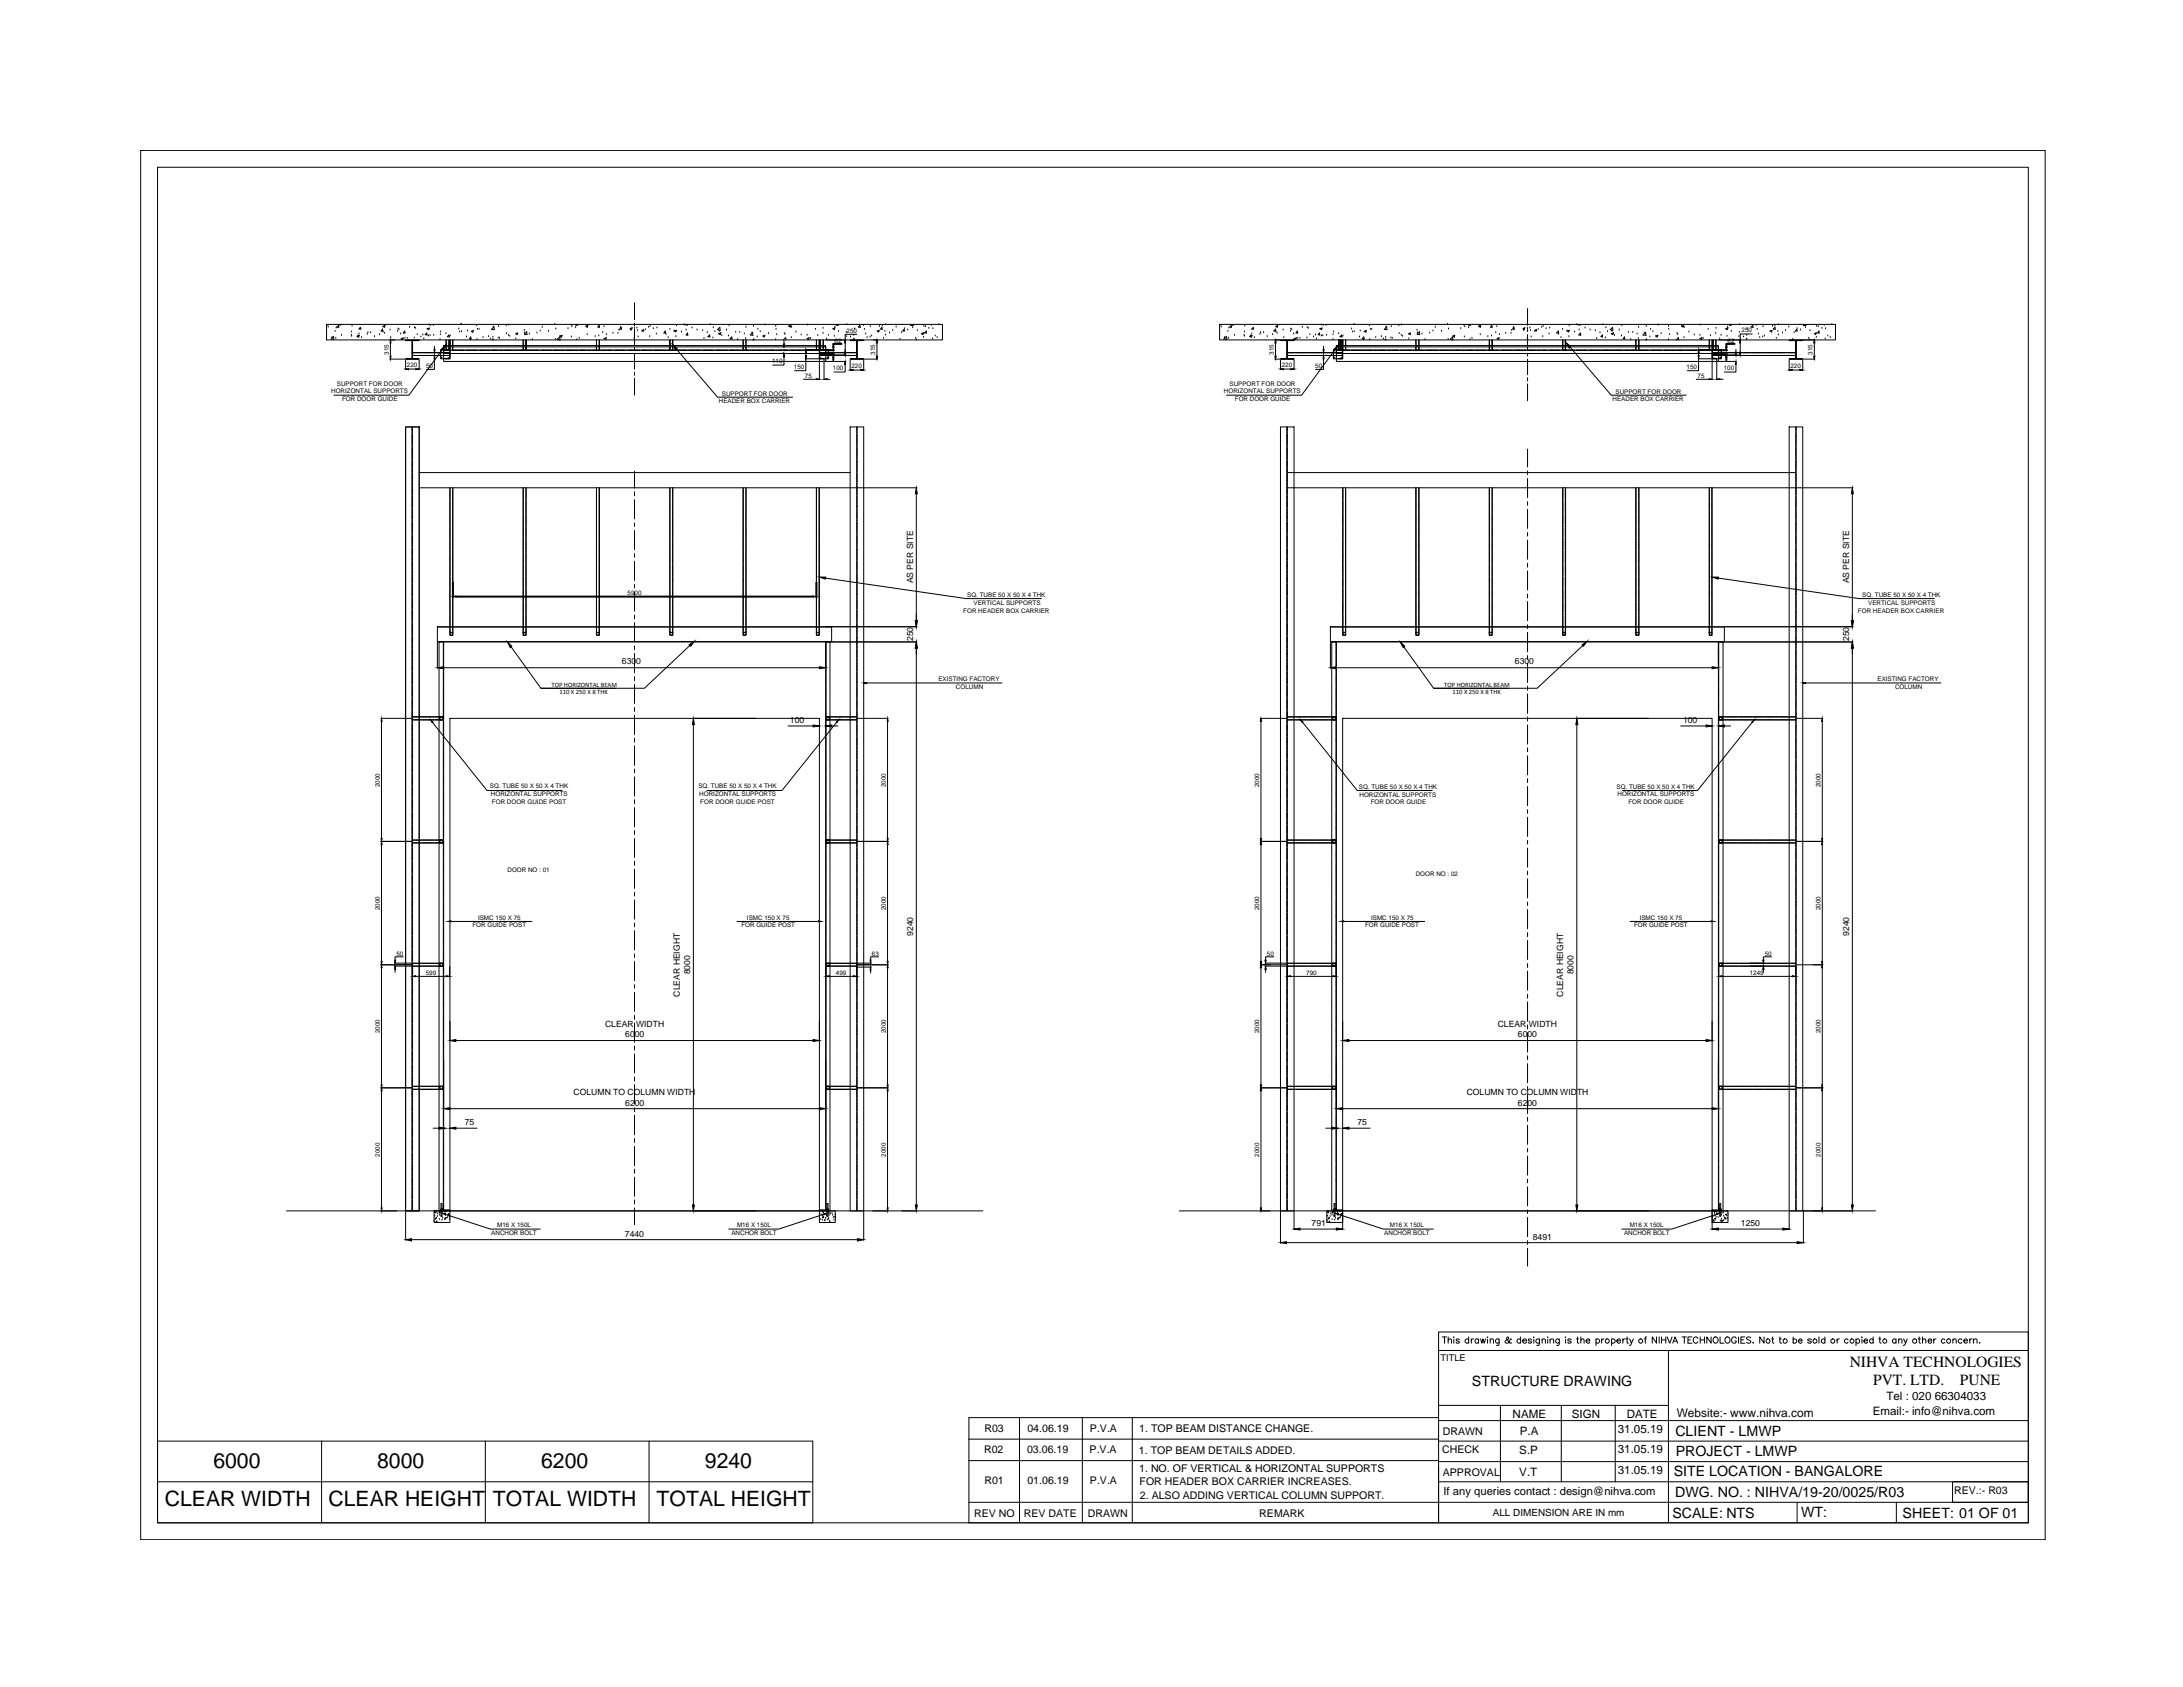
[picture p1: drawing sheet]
<svg xmlns="http://www.w3.org/2000/svg" width="279mm" height="216mm" viewBox="0 0 279 216" stroke-linecap="round" stroke-linejoin="round" font-family="sans-serif">
<defs><g id="words">
<g font-size="2.7">
<text x="27.3" y="187.8">6000</text>
<text x="48.3" y="187.8">8000</text>
<text x="69.3" y="187.8">6200</text>
<text x="90.2" y="187.8">9240</text>
<text x="21.1" y="192.8">CLEAR WIDTH</text>
<text x="42.1" y="192.8">CLEAR HEIGHT</text>
<text x="63.1" y="192.8">TOTAL WIDTH</text>
<text x="84" y="192.8">TOTAL HEIGHT</text>
</g>
<g font-size="2">
<text x="236.7" y="174.9">NIHVA TECHNOLOGIES</text>
<text x="239.7" y="177.2">PVT. LTD.</text>
<text x="250.8" y="177.2">PUNE</text>
</g>
<g font-size="1.8">
<text x="188.4" y="177.3">STRUCTURE DRAWING</text>
<text x="214.4" y="183.8">CLIENT - LMWP</text>
<text x="214.2" y="188.9">SITE LOCATION - BANGALORE</text>
<text x="214.4" y="191.6">DWG. NO. : NIHVA/19-20/0025/R03</text>
<text x="214.5" y="186.4">PROJECT - LMWP</text>
<text x="214.1" y="194.2">SCALE: NTS</text>
<text x="230.5" y="194.2">WT:</text>
<text x="243.5" y="194.2">SHEET: 01 OF 01</text>
</g>
<g font-size="1.5">
<text x="241.4" y="179.1">Tel : 020 66304033</text>
<text x="193.6" y="181.4">NAME</text>
<text x="194.5" y="183.6">P.A</text>
<text x="201.2" y="181.5">SIGN</text>
<text x="207.1" y="183.4">31.05.19</text>
<text x="207.1" y="186">31.05.19</text>
<text x="208.2" y="181.4">DATE</text>
<text x="214.6" y="181.3">Website:- www.nihva.com</text>
<text x="239.7" y="181">Email:- info@nihva.com</text>
<text x="194.5" y="186.1">S.P</text>
<text x="194.5" y="188.8">V.T</text>
<text x="207.1" y="188.6">31.05.19</text>
</g>
<g font-size="1.4">
<text x="126" y="186">R02</text>
<text x="126" y="183.2">R03</text>
<text x="131.5" y="186">03.06.19</text>
<text x="131.5" y="183.2">04.06.19</text>
<text x="139.5" y="186">P.V.A</text>
<text x="139.5" y="183.2">P.V.A</text>
<text x="145.8" y="183.2">1. TOP BEAM DISTANCE CHANGE.</text>
<text x="184.6" y="186">CHECK</text>
<text x="184.7" y="183.7">DRAWN</text>
<text x="126" y="190">R01</text>
<text x="131.5" y="190">01.06.19</text>
<text x="139.5" y="189.9">P.V.A</text>
<text x="145.8" y="186">1. TOP BEAM DETAILS ADDED.</text>
<text x="145.8" y="188.4">1. NO. OF VERTICAL &amp; HORIZONTAL SUPPORTS</text>
<text x="145.9" y="190.1">FOR HEADER BOX CARRIER INCREASES.</text>
<text x="145.9" y="191.8">2. ALSO ADDING VERTICAL COLUMN SUPPORT.</text>
<text x="184.7" y="188.9">APPROVAL</text>
<text x="184.8" y="191.3">If any queries contact : design@nihva.com</text>
<text x="250.1" y="191.2">REV.:- R03</text>
<text x="124.7" y="194.1">REV NO</text>
<text x="131" y="194.1">REV DATE</text>
<text x="139.2" y="194.1">DRAWN</text>
<text x="161.2" y="194.1">REMARK</text>
</g>
<text font-size="1.3" x="191.1" y="194">ALL DIMENSION ARE IN mm</text>
<text font-size="1.2" x="184.4" y="174.2">TITLE</text>
<g font-size="1.1">
<text x="116.9" y="74.7" transform="rotate(-90 116.9 74.7)">AS PER SITE</text>
<text x="236.7" y="74.7" transform="rotate(-90 236.7 74.7)">AS PER SITE</text>
<text x="116.9" y="82.1" transform="rotate(-90 116.9 82.1)">250</text>
<text x="236.7" y="82.1" transform="rotate(-90 236.7 82.1)">250</text>
<text x="79.6" y="85">6300</text>
<text x="193.9" y="85">6300</text>
<text x="101.1" y="92.5">100</text>
<text x="215.4" y="92.5">100</text>
<text x="116.9" y="119.8" transform="rotate(-90 116.9 119.8)">9240</text>
<text x="236.7" y="119.8" transform="rotate(-90 236.7 119.8)">9240</text>
<text x="88.3" y="124.7" transform="rotate(-90 88.3 124.7)">8000</text>
<text x="201.4" y="124.7" transform="rotate(-90 201.4 124.7)">8000</text>
<text x="77.4" y="131.4">CLEAR WIDTH</text>
<text x="87" y="127.5" transform="rotate(-90 87 127.5)">CLEAR HEIGHT</text>
<text x="191.7" y="131.4">CLEAR WIDTH</text>
<text x="200.1" y="127.5" transform="rotate(-90 200.1 127.5)">CLEAR HEIGHT</text>
<text x="80" y="132.7">6000</text>
<text x="194.3" y="132.7">6000</text>
<text x="59.5" y="144">75</text>
<text x="73.4" y="140.2">COLUMN TO COLUMN WIDTH</text>
<text x="80" y="141.5">6200</text>
<text x="173.8" y="144">75</text>
<text x="187.7" y="140.2">COLUMN TO COLUMN WIDTH</text>
<text x="194.3" y="141.5">6200</text>
<text x="80" y="158.3">7440</text>
<text x="167.9" y="156.9">791</text>
<text x="196.2" y="158.7">8491</text>
<text x="222.8" y="156.9">1250</text>
</g>
<g font-size=".8">
<text x="49.8" y="45.4" transform="rotate(-90 49.8 45.4)">315</text>
<text x="52.1" y="47">220</text>
<text x="54.5" y="47.1">50</text>
<text x="98.8" y="46.5">110</text>
<text x="101.6" y="47.2">150</text>
<text x="106.6" y="47.4">100</text>
<text x="106.8" y="43.8">62</text>
<text x="108.3" y="42.6">250</text>
<text x="109" y="47.1">220</text>
<text x="112" y="45.4" transform="rotate(-90 112 45.4)">315</text>
<text x="163" y="45.4" transform="rotate(-90 163 45.4)">315</text>
<text x="164.1" y="47">220</text>
<text x="168.3" y="47.1">50</text>
<text x="215.9" y="47.2">150</text>
<text x="220.6" y="47.4">100</text>
<text x="221.1" y="43.8">62</text>
<text x="222.9" y="42.5">250</text>
<text x="229.2" y="47.1">220</text>
<text x="232" y="45.4" transform="rotate(-90 232 45.4)">315</text>
<text x="42.4" y="50.3">HORIZONTAL SUPPORTS</text>
<text x="43.1" y="49.3">SUPPORT FOR DOOR</text>
<text x="43.8" y="51.3">FOR DOOR GUIDE</text>
<text x="92" y="51.6">HEADER BOX CARRIER</text>
<text x="92.4" y="50.6">SUPPORT FOR DOOR</text>
<text x="103" y="48.3">75</text>
<text x="156.6" y="50.3">HORIZONTAL SUPPORTS</text>
<text x="157.4" y="49.3">SUPPORT FOR DOOR</text>
<text x="158" y="51.3">FOR DOOR GUIDE</text>
<text x="206.4" y="51.4">HEADER BOX CARRIER</text>
<text x="206.8" y="50.4">SUPPORT FOR DOOR</text>
<text x="217.3" y="48.3">75</text>
<text x="80.3" y="76.1">5900</text>
<text x="123.8" y="76.4">SQ. TUBE 50 X 50 X 4 THK</text>
<text x="124.6" y="77.4">VERTICAL SUPPORTS</text>
<text x="238.4" y="76.4">SQ. TUBE 50 X 50 X 4 THK</text>
<text x="239.1" y="77.4">VERTICAL SUPPORTS</text>
<text x="123.3" y="78.4">FOR HEADER BOX CARRIER</text>
<text x="237.8" y="78.4">FOR HEADER BOX CARRIER</text>
<text x="70.6" y="87.9">TOP HORIZONTAL BEAM</text>
<text x="71.6" y="88.8">110 X 250 X 8 THK</text>
<text x="120.1" y="87.2">EXISTING FACTORY</text>
<text x="122.4" y="88.2">COLUMN</text>
<text x="184.8" y="87.9">TOP HORIZONTAL BEAM</text>
<text x="185.9" y="88.8">110 X 250 X 8 THK</text>
<text x="240.3" y="87.2">EXISTING FACTORY</text>
<text x="242.5" y="88.2">COLUMN</text>
<text x="48.6" y="100.7" transform="rotate(-90 48.6 100.7)">2000</text>
<text x="62.7" y="100.9">SQ. TUBE 50 X 50 X 4 THK</text>
<text x="62.8" y="101.9">HORIZONTAL SUPPORTS</text>
<text x="89.4" y="100.9">SQ. TUBE 50 X 50 X 4 THK</text>
<text x="89.5" y="101.9">HORIZONTAL SUPPORTS</text>
<text x="113.4" y="100.7" transform="rotate(-90 113.4 100.7)">2000</text>
<text x="161.2" y="100.7" transform="rotate(-90 161.2 100.7)">2000</text>
<text x="173.9" y="101">SQ. TUBE 50 X 50 X 4 THK</text>
<text x="174" y="102">HORIZONTAL SUPPORTS</text>
<text x="206.9" y="101">SQ. TUBE 50 X 50 X 4 THK</text>
<text x="207" y="101.9">HORIZONTAL SUPPORTS</text>
<text x="233" y="100.7" transform="rotate(-90 233 100.7)">2000</text>
<text x="63" y="102.9">FOR DOOR GUIDE POST</text>
<text x="89.6" y="102.9">FOR DOOR GUIDE POST</text>
<text x="175.4" y="102.9">FOR DOOR GUIDE</text>
<text x="208.4" y="102.9">FOR DOOR GUIDE</text>
<text x="65" y="111.6">DOOR NO : 01</text>
<text x="181.2" y="112.1">DOOR NO : 02</text>
<text x="48.6" y="116.5" transform="rotate(-90 48.6 116.5)">2000</text>
<text x="60.5" y="118.7">FOR GUIDE POST</text>
<text x="61.2" y="117.7">ISMC 150 X 75</text>
<text x="94.9" y="118.7">FOR GUIDE POST</text>
<text x="95.6" y="117.7">ISMC 150 X 75</text>
<text x="113.4" y="116.5" transform="rotate(-90 113.4 116.5)">2000</text>
<text x="161.2" y="116.5" transform="rotate(-90 161.2 116.5)">2000</text>
<text x="174.7" y="118.7">FOR GUIDE POST</text>
<text x="175.5" y="117.7">ISMC 150 X 75</text>
<text x="209.1" y="118.7">FOR GUIDE POST</text>
<text x="209.9" y="117.7">ISMC 150 X 75</text>
<text x="233" y="116.5" transform="rotate(-90 233 116.5)">2000</text>
<text x="50.7" y="122.3">50</text>
<text x="54.5" y="124.7">599</text>
<text x="107" y="124.7">499</text>
<text x="111.6" y="122.3">63</text>
<text x="162.2" y="122.3">50</text>
<text x="167.2" y="124.7">790</text>
<text x="224" y="124.7">1249</text>
<text x="225.9" y="122.3">50</text>
<text x="48.6" y="132.2" transform="rotate(-90 48.6 132.2)">2000</text>
<text x="113.4" y="132.2" transform="rotate(-90 113.4 132.2)">2000</text>
<text x="161.2" y="132.2" transform="rotate(-90 161.2 132.2)">2000</text>
<text x="233" y="132.2" transform="rotate(-90 233 132.2)">2000</text>
<text x="48.6" y="148" transform="rotate(-90 48.6 148)">2000</text>
<text x="113.4" y="148" transform="rotate(-90 113.4 148)">2000</text>
<text x="161.2" y="148" transform="rotate(-90 161.2 148)">2000</text>
<text x="233" y="148" transform="rotate(-90 233 148)">2000</text>
<text x="62.9" y="158">ANCHOR BOLT</text>
<text x="63.6" y="157">M16 X 150L</text>
<text x="93.6" y="158">ANCHOR BOLT</text>
<text x="94.3" y="157">M16 X 150L</text>
<text x="177.2" y="158">ANCHOR BOLT</text>
<text x="177.9" y="157">M16 X 150L</text>
<text x="207.9" y="158">ANCHOR BOLT</text>
<text x="208.6" y="157">M16 X 150L</text>
</g>
</g></defs>
<!-- layer: 10 OPG STEEL -->
<g fill="none" stroke="#000" stroke-width=".13">
<path d="M81.2 38.8v2.1M195.5 39.5v2.1M41.8 41.5h78.8v2h-78.8zM41.8 41.6h.1M42 41.9h.1M42.5 43.2h.1M42.7 43v.4h-.3zM42.9 42.4h.1M43 43.3h.1M43 42h.1M43.1 41.9l.2-.3 .1 .3zM43.4 41.5h.1"/>
<path d="M43.5 41.7h.1M43.7 42.9h.1M45 42.9h.1M45 42.5h.1M45 43h.1M45.1 41.7h.1M45.7 43l.3-.1-.1 .3zM45.8 43h.1M45.9 42.7h.1M46.1 41.9l.1 .2h-.3zM46.3 43.2h.1M47 42.8h.1"/>
<path d="M47.1 42.6h.1M47.4 42.6h.1M47.9 43.1h.1M48.6 42.8h.1M49 42.1v.3h-.2zM49 41.8l.3-.2-.1 .3zM49 42.5h.1M49.2 42.7h.1M49.9 42.2h.1M50 43.2h.1M50.9 42.4h.1M50.9 42.1h.1"/>
<path d="M51.1 42.2h.1M51.3 42.7h.1M51.4 43.5h.1M51.4 43.3h.2l-.1 .2zM51.8 42.4v.2h-.2zM51.8 43.3h.1M51.9 43.5h1.8v.1h-.9v2.3l.9 .1h-1.8l.8-.1v-2.3h-.8zM51.9 54.6h1.8v100.4h-1.8zM52.1 43.3h.1M52.4 41.9h.1M52.7 54.6v.1M52.7 54.8h.1"/>
<path d="M52.7 54.9v.1M52.7 55.1h.1M52.7 55.2v.1M52.7 55.4h.1M52.7 55.5v.1M52.7 55.7v.1M52.7 55.8v.1M52.7 56v.1M52.7 56.1v.1M52.7 56.2v.2M52.7 56.4v.1M52.7 56.5v.2"/>
<path d="M52.7 56.7v.1M52.7 56.9v.1M52.7 57v.1M52.7 57.2v.1M52.7 57.3v.1M52.7 57.5v.1M52.7 57.6v.1M52.7 57.8v.1M52.7 57.9v.1M52.7 58.1v.1M52.7 58.2v.1M52.7 58.4h.1"/>
<path d="M52.7 58.5v.1M52.7 58.7h.1M52.7 58.8v.1M52.7 59v.1M52.7 59.1v.1M52.7 59.3v.1M52.7 59.4v.1M52.7 59.5v.2M52.7 59.7v.1M52.7 59.8v.2M52.8 45.1h4.7v.4h-4.7zM52.8 45.2h4.7"/>
<path d="M52.8 45.5h4.7M52.8 54.6v.1M52.8 54.8h.1M52.8 54.9v.1M52.8 55.1h.1M52.8 55.2v.1M52.8 55.4h.1M52.8 55.5v.1M52.8 55.7v.1M52.8 55.8v.1M52.8 56v.1M52.8 56.1v.1"/>
<path d="M52.8 56.2v.2M52.8 56.4v.1M52.8 56.5v.2M52.8 56.7v.1M52.8 56.9v.1M52.8 57v.1M52.8 57.2v.1M52.8 57.3v.1M52.8 57.5v.1M52.8 57.6v.1M52.8 57.8v.1M52.8 57.9v.1"/>
<path d="M52.8 58.1v.1M52.8 58.2v.1M52.8 58.4h.1M52.8 58.5v.1M52.8 58.7h.1M52.8 58.8v.1M52.8 59v.1M52.8 59.1v.1M52.8 59.3v.1M52.8 59.4v.1M52.8 59.5v.2M52.8 59.7v.1"/>
<path d="M52.8 59.8v.2M53 43.3h.1M53.1 41.9h.1M53.2 42h.1M53.4 42.8h.1M53.9 43.1h.1M54.1 42.9h.1M54.2 43.4h.1M54.4 42.8l.2-.2 .1 .3zM54.7 42.1l.3-.1-.1 .2zM54.8 43h.1M54.9 41.6h.1"/>
<path d="M55 43h.1M55.1 41.6h.1M55.5 41.6h.1M55.5 42.9h.1M56.3 43.5h.1M56.4 42.8h.1M56.4 42.5h.1M56.8 44.4h48.9v.8h-48.9zM56.8 44.2h48.9v2.1h-48.9zM56.8 44.9h.1M56.8 44.8h.1M56.9 44.9h.1"/>
<path d="M56.9 44.8h.1M57 44.7h.1M57 44.7h.6v1.2h-.6M57 44.7l.5 .1h-.1M57.1 42.7h.1M57.1 44.9h.1M57.1 44.8h.1M57.1 43.5v1.2M57.1 43.5h.1M57.1 43.6v.1M57.1 43.8h.1M57.1 43.9v.1"/>
<path d="M57.1 44.1h.1M57.1 44.2v.1M57.1 44.4v.1M57.1 44.5v.1M57.1 44.6v.1M57.2 44.9h.1M57.2 44.8h.1M57.2 43.1l.3-.2v.2zM57.4 44.9h.1M57.4 44.8h.1M57.5 45.8l-.5 .1M57.5 43.5v1.2v-.1"/>
<path d="M57.5 43.6v.1M57.5 43.8h.1M57.5 43.9v.1M57.5 44.1h.1M57.5 44.2v.1M57.5 44.4v.1M57.5 44.5v.1M57.5 45.7l-.1 .1M57.5 44.9h.1M57.5 44.8h.1M57.5 44.9v.8M57.6 44.8v-1.3v1.3"/>
<path d="M57.6 44.2h.4M57.6 43h.1M57.7 44.9h.1M57.7 44.8h.1M57.8 44.9h.1M57.9 43.5v1.3h-.1M58 44.9h.1M58 43.5v1.3h.1M58.1 44.9h.1M58.1 44.8h.1M58.3 44.9h.1M58.3 44.8h.1"/>
<path d="M58.4 44.9h.1M58.4 44.8h.1M58.6 44.9h.1M58.6 44.8h.1M58.7 42.1h.1M58.7 44.9h.1M58.7 44.8h.1M58.8 42.5h.1M58.9 44.9h.1M58.9 44.8h.1M59 41.5h.1M59 44.9h.1"/>
<path d="M59 44.8h.1M59.1 42.4h.1M59.2 44.9h.1M59.2 44.8h.1M59.3 44.9h.1M59.3 44.8h.1M59.5 44.9h.1M59.5 44.8h.1M59.6 44.9h.1M59.6 44.8h.1M59.7 43.1h.1M59.8 44.9h.1"/>
<path d="M59.8 44.8h.1M59.8 42.4h.1M59.9 44.9h.1M59.9 44.8h.1M60.1 44.9h.1M60.1 44.8h.1M60.2 43.5h.1M60.2 44.9h.1M60.2 44.8h.1M60.3 43.1v.3l-.2-.1zM60.3 42.4l.3-.1-.1 .2zM60.4 44.9h.1"/>
<path d="M60.4 44.8h.1M60.5 44.9h.1M60.5 44.8h.1M60.7 44.9h.1M60.7 44.8h.1M60.8 44.9h.1M60.8 44.8h.1M61 44.9h.1M61 44.8h.1M61 41.7h.1M61.1 43.5h.1M61.1 42.1h.1"/>
<path d="M61.1 44.9h.1M61.1 44.8h.1M61.3 44.9h.1M61.3 44.8h.1M61.3 42.1h.1M61.4 44.9h.1M61.4 44.8h.1M61.6 44.9h.1M61.6 44.8h.1M61.7 44.9h.1M61.7 44.8h.1M61.8 43.2h.1"/>
<path d="M61.9 44.9h.1M61.9 44.8h.1M62 44.9h.1M62 44.8h.1M62.2 44.9h.1M62.2 44.8h.1M62.3 44.9h.1M62.3 44.8h.1M62.5 44.9h.1M62.5 44.8h.1M62.5 43.1h.1M62.6 44.9h.1"/>
<path d="M62.6 44.8h.1M62.8 43.4h.1M62.8 44.9h.1M62.8 44.8h.1M62.9 44.9h.1M62.9 44.8h.1M63 43.5l.1-.1v.1M63.1 43.2h.1M63.1 44.9h.1M63.1 44.8h.1M63.1 41.9h.1M63.2 41.8l.1 .4-.4-.1z"/>
<path d="M63.2 44.9h.1M63.2 44.8h.1M63.4 44.9h.1M63.4 44.8h.1M63.5 44.9h.1M63.5 44.8h.1M63.7 44.9h.1M63.7 44.8h.1M63.8 43.3h.1M63.8 41.8h.1M63.8 44.9h.1M63.8 44.8h.1"/>
<path d="M63.9 43.3h.1M64 44.9h.1M64 44.8h.1M64.1 44.9h.1M64.1 44.8h.1M64.3 44.9h.1M64.3 44.8h.1M64.4 44.9h.1M64.4 44.8h.1M64.6 44.9h.1M64.6 44.8h.1M64.7 44.9h.1"/>
<path d="M64.7 44.8h.1M64.8 41.7h.1M64.8 42.7h.1M64.9 44.9h.1M64.9 44.8h.1M65 44.9h.1M65 44.8h.1M65.1 42.9h.1M65.1 41.6h.1M65.2 44.9h.1M65.2 44.8h.1M65.2 43h.1"/>
<path d="M65.3 44.9h.1M65.3 44.8h.1M65.5 44.9h.1M65.5 44.8h.1M65.6 44.9h.1M65.6 44.8h.1M65.8 44.9h.1M65.8 44.8h.1M65.9 44.9h.1M65.9 44.8h.1M66 43.4h.1M66 42.7l.3-.1-.1 .2z"/>
<path d="M66.1 44.9h.1M66.1 44.8h.1M66.2 44.9h.2M66.2 44.8h.2M66.4 44.9h.1M66.4 44.8h.1M66.5 44.9h.1M66.5 44.8h.1M66.7 44.9h.1M66.7 44.8h.1M66.8 44.9h.1M66.9 43.5v1.3h-.1"/>
<path d="M66.9 44.2h.4M67 44.9h.1M67 43.5v1.3h.1M67.1 42.6h.1M67.1 42.3h.1M67.1 44.9h.1M67.1 44.8h.1M67.3 44.9h.1M67.3 44.8h.1M67.3 44.8v-1.3v1.3M67.4 42.4l.1 .4h-.4zM67.5 44.9h.1"/>
<path d="M67.5 44.8h.1M67.6 44.9h.1M67.6 44.8h.1M67.7 42.7h.1M67.7 44.9h.1M67.7 44.8h.1M67.9 44.9h.1M67.9 44.8h.1M68 44.9h.1M68 44.8h.1M68.1 43.5h.1M68.2 44.9h.1"/>
<path d="M68.2 44.8h.1M68.3 44.9h.1M68.3 44.8h.1M68.5 44.9h.1M68.5 44.8h.1M68.6 44.9h.1M68.6 44.8h.1M68.7 42.6h.1M68.8 44.9h.1M68.8 44.8h.1M68.9 44.9h.1M68.9 44.8h.1"/>
<path d="M69.1 44.9h.1M69.1 44.8h.1M69.1 42.4h.1M69.2 44.9h.1M69.2 44.8h.1M69.4 41.9h.1M69.4 44.9h.1M69.4 44.8h.1M69.4 41.5h.1M69.5 44.9h.2M69.5 44.8h.2M69.7 44.9h.1"/>
<path d="M69.7 44.8h.1M69.8 44.9h.1M69.8 44.8h.1M70 44.9h.1M70 44.8h.1M70.1 44.9h.1M70.1 44.8h.1M70.2 42.4h.1M70.3 44.9h.1M70.3 44.8h.1M70.5 44.9h.1M70.5 44.8h.1"/>
<path d="M70.6 44.9h.1M70.6 44.8h.1M70.8 44.9h.1M70.8 44.8h.1M70.9 44.9h.1M70.9 44.8h.1M71 41.5h.1M71 44.9h.1M71 44.8h.1M71.1 43.4h.1M71.1 42.1h.1M71.2 44.9h.1"/>
<path d="M71.2 44.8h.1M71.3 43.4l.3-.3 .1 .4zM71.3 44.9h.1M71.3 44.8h.1M71.5 44.9h.1M71.5 44.8h.1M71.6 43l.3-.1v.3zM71.6 44.9h.1M71.6 44.8h.1M71.8 44.9h.1M71.8 44.8h.1M71.9 44.9h.1"/>
<path d="M71.9 44.8h.1M72.1 44.9h.1M72.1 44.8h.1M72.2 44.9h.1M72.2 44.8h.1M72.4 44.9h.1M72.4 44.8h.1M72.5 44.9h.2M72.5 44.8h.2M72.7 42.1h.1M72.7 44.9h.1M72.7 44.8h.1"/>
<path d="M72.8 44.9h.2M72.8 44.8h.2M73 44.9h.1M73 44.8h.1M73.1 43.1h.1M73.1 41.6h.1M73.1 44.9h.2M73.1 44.8h.2M73.2 41.8h.1M73.3 44.9h.1M73.3 44.8h.1M73.4 44.9h.1"/>
<path d="M73.4 44.8h.1M73.6 44.9h.1M73.6 44.8h.1M73.7 41.9h.1M73.8 41.5l-.1 .1h.2v-.1M73.8 44.9h.1M73.8 44.8h.1M73.8 43.5h.1M73.9 44.9h.1M73.9 44.8h.1M74.1 44.9h.1M74.1 44.8h.1"/>
<path d="M74.1 43.3h.1M74.2 44.9h.1M74.2 44.8h.1M74.4 44.9h.1M74.4 44.8h.1M74.5 44.9h.1M74.5 44.8h.1M74.6 44.9h.1M74.6 44.8h.1M74.8 44.9h.1M74.8 44.8h.1M74.9 44.9h.1"/>
<path d="M74.9 44.8h.1M75 41.7l.2-.1v.3zM75.1 44.9h.1M75.1 44.8h.1M75.2 42.8h.1M75.2 41.8h.1M75.2 41.7h.1M75.2 44.9h.1M75.2 44.8h.1M75.4 44.9h.1M75.4 44.8h.1M75.5 44.9h.1"/>
<path d="M75.5 44.8h.1M75.7 44.9h.1M75.7 44.8h.1M75.8 44.9h.2M75.8 44.8h.2M76 44.9h.1M76 44.8h.1M76.1 44.9h.2M76.1 44.8h.2M76.2 43.1h.1M76.3 44.9h.1M76.3 44.8h.1"/>
<path d="M76.3 43.5v1.3M76.4 44.9h.2M76.4 44.8h.2M76.6 44.9h.1M76.6 43h.1M76.7 41.6v.3h-.2zM76.7 43.5v1.3h-.1M76.7 44.9h.1M76.7 43.5v1.3h.1M76.9 44.9h.1M76.9 44.8h.1M77.1 44.9h.1"/>
<path d="M77.1 44.8h.1M77.1 42.6h.1M77.2 44.9h.1M77.2 44.8h.1M77.3 41.8h.1M77.3 43.3l.3-.1-.1 .3zM77.4 44.9h.1M77.4 44.8h.1M77.5 44.9h.1M77.5 44.8h.1M77.6 42.8h.1M77.7 44.9h.1"/>
<path d="M77.7 44.8h.1M77.8 44.9h.1M77.8 44.8h.1M77.9 44.9h.1M77.9 44.8h.1M78.1 44.9h.1M78.1 44.8h.1M78.2 44.9h.1M78.2 44.8h.1M78.4 44.9h.1M78.4 44.8h.1M78.5 42.7h.1"/>
<path d="M78.5 44.9h.1M78.5 44.8h.1M78.7 44.9h.1M78.7 44.8h.1M78.8 44.9h.2M78.8 44.8h.2M79 44.9h.1M79 44.8h.1M79.1 42.7h.1M79.1 44.9h.2M79.1 44.8h.2M79.2 42.3h.1"/>
<path d="M79.3 42.1l.2-.2 .1 .2zM79.3 44.9h.1M79.3 44.8h.1M79.4 41.9h.1M79.4 44.9h.2M79.4 44.8h.2M79.6 44.9h.1M79.6 44.8h.1M79.7 44.9h.2M79.7 44.8h.2M79.9 44.9h.1M79.9 44.8h.1"/>
<path d="M80.1 44.9h.1M80.1 44.8h.1M80.2 44.9h.1M80.2 44.8h.1M80.4 44.9h.1M80.4 44.8h.1M80.5 44.9h.1M80.5 44.8h.1M80.6 42.1l.3-.2-.1 .3zM80.7 44.9h.1M80.7 44.8h.1M80.7 42.3h.1"/>
<path d="M80.8 44.9h.1M80.8 44.8h.1M81 44.9h.1M81 44.8h.1M81.1 44.8h.1M81.2 43.3h.1M81.2 42h.1M81.2 41.3v.4M81.2 42.1v2M81.2 44.5v.4h-.1M81.2 45.3v1.9M81.2 47.6v.4"/>
<path d="M81.2 48.4v2.2M81.3 44.9h.1M81.3 44.8h.1M81.4 44.9h.1M81.4 44.8h.1M81.5 42h.1M81.5 44.9h.1M81.5 44.8h.1M81.6 42.3h.1M81.7 43.1h.1M81.7 44.9h.1M81.7 44.8h.1"/>
<path d="M81.8 44.9h.1M81.8 44.8h.1M82 44.9h.1M82 44.8h.1M82.1 44.9h.2M82.1 44.8h.2M82.3 44.9h.1M82.3 44.8h.1M82.4 42.1v.3h-.3zM82.4 44.9h.2M82.4 44.8h.2M82.6 42.2h.1"/>
<path d="M82.6 44.9h.1M82.6 44.8h.1M82.7 44.9h.2M82.7 44.8h.2M82.9 44.9h.1M82.9 44.8h.1M83 41.9h.1M83 44.9h.2M83 44.8h.2M83.2 43.1h.1M83.2 41.8h.1M83.2 44.9h.1"/>
<path d="M83.2 44.8h.1M83.4 44.9h.1M83.4 44.8h.1M83.5 44.9h.1M83.5 44.8h.1M83.6 42.1h.1M83.7 44.9h.1M83.7 44.8h.1M83.8 44.9h.1M83.8 44.8h.1M84 44.9h.1M84 44.8h.1"/>
<path d="M84 42.7h.1M84.1 42h.1M84.1 44.9h.1M84.1 44.8h.1M84.3 44.9h.1M84.3 44.8h.1M84.4 44.9h.1M84.4 44.8h.1M84.6 44.9h.1M84.6 44.8h.1M84.7 44.9h.1M84.7 44.8h.1"/>
<path d="M84.9 44.9h.1M84.9 44.8h.1M85 44.9h.1M85 44.8h.1M85.1 42.4l.1 .2h-.2zM85.1 44.9h.1M85.1 44.8h.1M85.2 42.8h.1M85.3 44.9h.1M85.3 44.8h.1M85.4 44.9h.2M85.4 44.8h.2"/>
<path d="M85.5 43.2h.1M85.6 44.9h.1M85.6 44.8h.1M85.7 42.1h.1M85.7 44.8v-1.3v1.3M85.7 44.9h.2M85.7 44.8h.2M85.9 44.9h.1M85.9 44.8h.1M86 44.9h.2M86 44.8h.2M86.1 43.5v1.3"/>
<path d="M86.2 44.9h.1M86.2 44.8h.1M86.3 42.4l.3-.1-.1 .2zM86.3 42.4h.1M86.3 44.9h.2M86.3 44.8h.2M86.5 43.1h.1M86.5 44.9h.1M86.5 44.8h.1M86.6 41.7h.1M86.7 44.9h.1M86.7 44.8h.1"/>
<path d="M86.8 44.9h.1M86.8 44.8h.1M87 44.9h.1M87 44.8h.1M87.1 44.9h.1M87.1 44.8h.1M87.2 42.5h.1M87.3 44.9h.1M87.3 44.8h.1M87.4 44.9h.1M87.4 44.8h.1M87.6 41.6h.1"/>
<path d="M87.6 44.9h.1M87.6 44.8h.1M87.6 41.5l.4 .1-.1-.1M87.7 44.9h.1M87.7 44.8h.1M87.8 42.2h.1M87.9 44.9h.1M87.9 44.8h.1M88 42.6v.3h-.2zM88 42.9h.1M88 44.9h.1M88 44.8h.1"/>
<path d="M88.2 44.9h.1M88.2 44.8h.1M88.3 44.9h.1M88.3 44.8h.1M88.4 44.9h.2M88.4 44.8h.2M88.6 42h.1M88.6 44.9h.1M88.6 44.8h.1M88.7 44.9h.2M88.7 44.8h.2M88.9 44.9h.1"/>
<path d="M88.9 44.8h.1M89 44.9h.2M89 44.8h.2M89.2 42.2h.1M89.2 44.9h.1M89.2 44.8h.1M89.3 44.9h.2M89.3 44.8h.2M89.5 44.9h.1M89.5 44.8h.1M89.7 44.9h.1M89.7 44.8h.1"/>
<path d="M89.8 44.9h.1M89.8 44.8h.1M89.9 42.3h.1M90 44.9h.1M90 44.8h.1M90.1 43.3h.1M90.1 44.9h.1M90.1 44.8h.1M90.3 44.9h.1M90.3 44.8h.1M90.4 44.9h.1M90.4 44.8h.1"/>
<path d="M90.5 42.6h.1M90.6 44.9h.1M90.6 44.8h.1M90.6 43.1l.2-.2 .1 .2zM90.7 44.9h.1M90.7 44.8h.1M90.9 44.9h.1M90.9 44.8h.1M90.9 41.6h.1M91 44.9h.1M91 44.8h.1M91.2 44.9h.1"/>
<path d="M91.2 44.8h.1M91.2 43.3h.1M91.3 41.9h.1M91.3 44.9h.1M91.3 44.8h.1M91.5 44.9h.1M91.5 44.8h.1M91.5 42.4h.1M91.6 44.9h.1M91.6 44.8h.1M91.8 44.9h.1M91.8 44.8h.1"/>
<path d="M91.8 42.2l.3-.3 .1 .4zM91.9 44.9h.1M91.9 44.8h.1M92 42.7l.3-.1-.1 .2zM92 42.4h.1M92 44.9h.2M92 44.8h.2M92.2 44.9h.1M92.2 44.8h.1M92.3 44.9h.2M92.3 44.8h.2M92.4 43h.1"/>
<path d="M92.5 44.9h.1M92.5 44.8h.1M92.6 44.9h.2M92.6 44.8h.2M92.8 44.9h.1M92.8 44.8h.1M93 42.2h.1M93 44.9h.1M93 44.8h.1M93.1 44.9h.1M93.1 44.8h.1M93.2 43h.1"/>
<path d="M93.3 44.9h.1M93.3 44.8h.1M93.3 41.7h.1M93.4 44.9h.1M93.4 44.8h.1M93.6 44.9h.1M93.6 44.8h.1M93.7 43.1v.3l-.3-.1zM93.7 44.9h.1M93.7 44.8h.1M93.9 44.9h.1M93.9 44.8h.1"/>
<path d="M94 44.9h.1M94 44.8h.1M94.2 42.5h.1M94.2 44.9h.1M94.2 44.8h.1M94.3 44.9h.1M94.3 44.8h.1M94.4 43.5h.1M94.5 44.9h.1M94.5 44.8h.1M94.6 44.9h.1M94.6 44.8h.1"/>
<path d="M94.7 42.5h.1M94.8 44.9h.1M94.8 44.8h.1M94.9 44.9h.1M94.9 44.8h.1M95.1 44.9h.1M95.1 44.8h.1M95.1 44.2h.4M95.1 43.5v1.3M95.2 44.9h.1M95.2 44.8h.1M95.3 42.7h.1"/>
<path d="M95.3 44.9h.2M95.4 43.3h.1M95.4 41.5h.1M95.5 41.9h.1M95.5 43.5v1.3h-.2M95.5 44.9h.1M95.5 44.8h.1M95.6 44.9h.2M95.6 44.8h.2M95.8 44.9h.1M95.8 44.8h.1M96 44.9h.1"/>
<path d="M96 44.8h.1M96.1 44.9h.1M96.1 44.8h.1M96.2 42.6h.1M96.3 44.9h.1M96.3 44.8h.1M96.3 42.5l.1 .4h-.4zM96.4 43.5l.1-.1v.1M96.4 44.9h.1M96.4 44.8h.1M96.4 41.8h.1M96.6 44.9h.1"/>
<path d="M96.6 44.8h.1M96.7 44.9h.1M96.7 44.8h.1M96.9 44.9h.1M96.9 44.8h.1M96.9 43.1h.1M97 42.1h.1M97 44.9h.1M97 44.8h.1M97.2 44.9h.1M97.2 44.8h.1M97.3 42.4h.1"/>
<path d="M97.3 44.9h.1M97.3 44.8h.1M97.5 44.9h.1M97.5 44.8h.1M97.6 43l.3-.1-.1 .2zM97.6 44.9h.1M97.6 44.8h.1M97.8 44.9h.1M97.8 44.8h.1M97.9 41.6h.1M97.9 44.9h.1M97.9 44.8h.1"/>
<path d="M98.1 44.9h.1M98.1 44.8h.1M98.2 44.9h.1M98.2 44.8h.1M98.4 42.7h.1M98.4 44.9h.1M98.4 44.8h.1M98.5 44.9h.1M98.5 44.8h.1M98.7 44.9h.1M98.7 44.8h.1M98.8 44.9h.1"/>
<path d="M98.8 44.8h.1M98.9 44.9h.2M98.9 44.8h.2M99.1 44.9h.1M99.1 44.8h.1M99.3 43.5h.1M99.3 41.8h.1M99.3 44.9h.1M99.3 44.8h.1M99.3 42.1h.1M99.4 42.8h.1M99.4 44.9h.1"/>
<path d="M99.4 44.8h.1M99.6 44.9h.1M99.6 44.8h.1M99.7 44.9h.1M99.7 44.8h.1M99.9 44.9h.1M99.9 44.8h.1M100 44.9h.1M100 44.8h.1M100.2 44.9h.1M100.2 44.8h.1M100.3 43.5l.3-.3v.3"/>
<path d="M100.3 44.9h.1M100.3 44.8h.1M100.4 42.7h.1M100.5 42.8h.1M100.5 44.9h.1M100.5 44.8h.1M100.6 44.9h.1M100.6 44.8h.1M100.8 44.9h.1M100.8 44.8h.1M100.9 41.7l.3-.1-.1 .3zM100.9 44.9h.1"/>
<path d="M100.9 44.8h.1M101.1 44.9h.1M101.1 44.8h.1M101.2 44.9h.1M101.2 44.8h.1M101.3 43.2h.1M101.3 41.9h.1M101.4 44.9h.1M101.4 44.8h.1M101.5 44.9h.1M101.5 44.8h.1M101.7 44.9h.1"/>
<path d="M101.7 44.8h.1M101.8 44.9h.1M101.8 44.8h.1M101.9 42.5h.1M102 44.9h.1M102 44.8h.1M102.1 44.9h.1M102.1 44.8h.1M102.2 44.9h.2M102.2 44.8h.2M102.4 44.9h.1M102.4 44.8h.1"/>
<path d="M102.5 42.9h.1M102.6 44.9h.1M102.6 44.8h.1M102.7 44.9h.1M102.7 44.8h.1M102.9 44.9h.1M102.9 44.8h.1M103 44.9h.1M103 44.8h.1M103.2 44.9h.1M103.2 44.8h.1M103.3 42.9h.1"/>
<path d="M103.3 43.3l.3-.1-.1 .3zM103.3 44.9h.1M103.3 44.8h.1M103.3 41.6h.1M103.5 44.9h.1M103.5 44.8h.1M103.6 44.9h.1M103.6 44.8h.1M103.7 43.3h.1M103.8 44.9h.1M103.8 44.8h.1M103.9 44.9h.1"/>
<path d="M103.9 44.8h.1M104.1 44.9h.1M104.1 44.8h.1M104.2 44.9h.1M104.2 44.8h.1M104.4 42.1h.1M104.4 44.9h.1M104.5 43.5v1.3h-.1M104.5 44.2h.4M104.5 44.9h.1M104.5 44.8h.1M104.7 43h.1"/>
<path d="M104.7 44.9h.1M104.7 44.8h.1M104.8 44.9h.1v.8M104.8 43.5v1.3h.1M104.9 43.5v1.3M104.9 45.7l.1 .1M104.9 45.1h4.8v.4h-4.8zM104.9 45.2h4.8M104.9 45.5h4.8M105 44.9h.1M105 44.8h.1M105 43.5v1.2"/>
<path d="M105 44.8h-.1M105 45.8l.4 .1M105 43.5h.1M105 43.6v.1M105 43.8h.1M105 43.9v.1M105 44.1h.1M105 44.2v.1M105 44.4v.1M105 44.5v.1M105 44.6v.1M105.1 44.9h.1"/>
<path d="M105.1 44.8h.1M105.3 44.9h.1M105.3 44.8h.1M105.3 42.7h.1M105.3 42h.1M105.3 43.5h.1M105.3 43.6v.1M105.3 43.8h.1M105.3 43.9v.1M105.3 44.1h.1M105.3 44.2v.1M105.3 44.4v.1"/>
<path d="M105.3 44.5v.1M105.3 44.6v.1M105.4 43.5v1.2M105.4 44.7h.1M105.4 44.9h.1M105.4 44.8h.1M105.4 44.7l-.4 .1M105.5 44.7h-.6v1.2h.6M105.6 44.9h.1M105.6 44.8h.1M105.8 43.4h.1M106 42.9h.1"/>
<path d="M106.6 42.1l.3-.2-.1 .3zM106.8 43h.1M106.9 41.9h.1M107.1 41.5l-.1 .1h.3l-.1-.1M107.3 42.4h.1M108.3 43.1h.1M108.3 42.5h.1M108.4 41.6h.1M108.8 54.6h1.7v100.4h-1.7zM108.8 43.5h1.7v.1h-.8v2.3l.8 .1h-1.7l.9-.1v-2.3h-.9zM108.9 43.1h.1M109.3 42.9h.1"/>
<path d="M109.3 43.4h.1M109.4 42.1h.1M109.7 54.6v.1M109.7 54.8h.1M109.7 54.9v.1M109.7 55.1h.1M109.7 55.2v.1M109.7 55.4h.1M109.7 55.5v.1M109.7 55.7v.1M109.7 55.8v.1M109.7 56v.1"/>
<path d="M109.7 56.1v.1M109.7 56.2v.2M109.7 56.4v.1M109.7 56.5v.2M109.7 56.7v.1M109.7 56.9v.1M109.7 57v.1M109.7 57.2v.1M109.7 57.3v.1M109.7 57.5v.1M109.7 57.6v.1M109.7 57.8v.1"/>
<path d="M109.7 57.9v.1M109.7 58.1v.1M109.7 58.2v.1M109.7 58.4h.1M109.7 58.5v.1M109.7 58.7h.1M109.7 58.8v.1M109.7 59v.1M109.7 59.1v.1M109.7 59.3v.1M109.7 59.4v.1M109.7 59.5v.2"/>
<path d="M109.7 59.7v.1M109.7 59.8v.2M110 41.6l.1 .3h-.2zM110.5 41.6h.1M110.6 42.1h.1M110.8 42.7h.1M111 43.2h.1M111.4 43.1h.1M111.4 41.8h.1M111.6 43h.1M112.3 42.4l.2-.1v.2zM112.6 41.8h.1"/>
<path d="M112.9 41.9v.2h-.2zM112.9 41.7h.1M113.1 43.3h.1M113.3 42.4h.1M113.3 42.9h.1M113.4 41.6h.1M113.8 42.6h.1M114.3 42.3h.1M114.7 41.9h.1M115.2 43.4h.1M115.4 42.6h.1M115.7 42.1l.1 .3h-.3z"/>
<path d="M115.8 42.1h.1M116.2 42.2h.1M116.6 41.5v.1l.3 .1v-.2M116.8 41.9h.1M117.2 43.3h.1M117.3 43.5h.1M117.4 42.3h.1M117.9 42.7l.3-.1-.1 .2zM118.2 43.2h.1M118.3 41.8h.1M118.5 41.8h.1M118.5 42.4l.1 .2h-.3z"/>
<path d="M118.9 42h.1M119.2 41.6h.1M119.4 43.4h.1M119.4 42.1h.1M119.7 43h.1M119.9 43.2h.1M120.2 41.6h.1M156.1 41.5h78.8v2h-78.8zM156.1 41.6h.1M156.3 41.9h.1M156.6 43.4l.4-.4v.4zM156.7 43.2h.1"/>
<path d="M157.2 42.4h.1M157.2 43.3h.1M157.3 42h.1M157.6 41.6v.3h-.2zM157.7 41.5h.1M157.8 41.7h.1M158 42.9h.1M159.2 42.9h.1M159.3 43h.1M159.3 42.5h.1M159.3 41.7h.1M159.9 43l.3-.1v.3z"/>
<path d="M160.1 43h.1M160.2 42.7h.1M160.2 42.1l.2-.2 .1 .2zM160.5 43.2h.1M161.3 42.8h.1M161.3 42.6h.1M161.7 42.6h.1M162.2 43.1h.1M162.9 42.8h.1M163.3 42.1v.3h-.3zM163.3 42.5h.1M163.3 41.8l.2-.2v.3z"/>
<path d="M163.5 42.7h.1M163.9 43.5h1.7v.1h-.8v2.3l.8 .1h-1.7l.8-.1v-2.3h-.8zM163.9 54.6h1.7v100.4h-1.7zM164.2 42.2h.1M164.3 43.2h.1M164.7 54.6v.1M164.7 54.8h.1M164.7 54.9v.1M164.7 55.1h.1M164.7 55.2v.1M164.7 55.4h.1M164.7 55.5v.1"/>
<path d="M164.7 55.7v.1M164.7 55.8v.1M164.7 56v.1M164.7 56.1v.1M164.7 56.2v.2M164.7 56.4v.1M164.7 56.5v.2M164.7 56.7v.1M164.7 56.9v.1M164.7 57v.1M164.7 57.2v.1M164.7 57.3v.1"/>
<path d="M164.7 57.5v.1M164.7 57.6v.1M164.7 57.8v.1M164.7 57.9v.1M164.7 58.1v.1M164.7 58.2v.1M164.7 58.4h.1M164.7 58.5v.1M164.7 58.7h.1M164.7 58.8v.1M164.7 59v.1M164.7 59.1v.1"/>
<path d="M164.7 59.3v.1M164.7 59.4v.1M164.7 59.5v.2M164.7 59.7v.1M164.7 59.8v.2M164.8 45.1h7v.4h-7h.1M164.8 45.2h.1M164.8 54.6v.1M164.8 54.8h.1M164.8 54.9v.1M164.8 55.1h.1M164.8 55.2v.1"/>
<path d="M164.8 55.4h.1M164.8 55.5v.1M164.8 55.7v.1M164.8 55.8v.1M164.8 56v.1M164.8 56.1v.1M164.8 56.2v.2M164.8 56.4v.1M164.8 56.5v.2M164.8 56.7v.1M164.8 56.9v.1M164.8 57v.1"/>
<path d="M164.8 57.2v.1M164.8 57.3v.1M164.8 57.5v.1M164.8 57.6v.1M164.8 57.8v.1M164.8 57.9v.1M164.8 58.1v.1M164.8 58.2v.1M164.8 58.4h.1M164.8 58.5v.1M164.8 58.7h.1M164.8 58.8v.1"/>
<path d="M164.8 59v.1M164.8 59.1v.1M164.8 59.3v.1M164.8 59.4v.1M164.8 59.5v.2M164.8 59.7v.1M164.8 59.8v.2M164.9 45.2h.1M164.9 45.5h.1M165.1 45.2h.1M165.1 45.5h.1M165.2 42.4h.1"/>
<path d="M165.2 42.1h.1M165.2 45.2h.1M165.2 45.5h.1M165.3 42.2h.1M165.4 45.2h.1M165.4 45.5h.1M165.5 45.2h.1M165.5 45.5h.1M165.6 42.7h.1M165.6 43.3h.3l-.1 .2zM165.7 43.5h.1M165.7 45.2h.1"/>
<path d="M165.7 45.5h.1M165.8 45.2h.1M165.8 45.5h.1M166 45.2h.1M166 45.5h.1M166 42.4l.1 .2h-.2zM166.1 43.3h.1M166.1 45.2h.2M166.1 45.5h.2M166.3 45.2h.1M166.3 45.5h.1M166.4 43.3h.1"/>
<path d="M166.4 45.2h.2M166.4 45.5h.2M166.6 45.2h.1M166.6 45.5h.1M166.7 41.9h.1M166.7 45.2h.1M166.7 45.5h.1M166.9 45.2h.1M166.9 45.5h.1M167 45.2h.1M167 45.5h.1M167.2 45.2h.1"/>
<path d="M167.2 45.5h.1M167.3 43.3h.1M167.3 41.9h.1M167.4 45.2h.1M167.4 45.5h.1M167.4 42h.1M167.5 45.2h.1M167.5 45.5h.1M167.7 42.8h.1M167.7 45.2h.1M167.7 45.5h.1M167.8 45.2h.1"/>
<path d="M167.8 45.5h.1M168 45.2h.1M168 45.5h.1M168.1 45.2h.1M168.1 45.5h.1M168.1 43.1h.1M168.2 45.2h.1M168.2 45.5h.1M168.4 42.9h.1M168.4 45.2h.1M168.4 45.5h.1M168.5 43.4h.1"/>
<path d="M168.5 45.2h.1M168.5 45.5h.1M168.7 45.2h.1M168.7 45.5h.1M168.8 45.2h.1M168.8 45.5h.1M168.9 42.6v.3l-.2-.1zM168.9 42.1l.3-.1-.1 .2zM169 45.2h.1M169 45.5h.1M169.1 43h.1M169.1 45.2h.2"/>
<path d="M169.1 45.5h.2M169.2 41.6h.1M169.3 43h.1M169.3 45.2h.1M169.3 45.5h.1M169.4 41.6h.1M169.4 45.2h.2M169.4 45.5h.2M169.6 45.2h.1M169.6 45.5h.1M169.7 41.6h.1M169.7 45.2h.2"/>
<path d="M169.7 45.5h.2M169.8 42.9h.1M169.9 45.2h.1M169.9 45.5h.1M170 45.2h.2M170 45.5h.2M170.2 45.2h.1M170.2 45.5h.1M170.4 45.2h.1M170.4 45.5h.1M170.5 45.2h.1M170.5 45.5h.1"/>
<path d="M170.6 42.8h.1M170.6 43.5h.1M170.7 45.2h.1M170.7 45.5h.1M170.7 42.5h.1M170.8 45.2h.1M170.8 45.5h.1M171 45.2h.1M171 45.5h.1M171 44.4h48.9v.8h-48.9zM171 44.2h48.9v2.1h-48.9zM171 44.9h.1"/>
<path d="M171 44.8h.1M171.1 45.2h.1M171.1 45.5h.1M171.2 44.9h.1M171.2 44.8h.1M171.3 44.7h.5v1.2h-.5M171.3 44.7l.4 .1M171.3 45.2h.1M171.3 45.5h.1M171.3 42.7h.1M171.3 44.9h.1M171.3 44.8h.1"/>
<path d="M171.3 43.5v1.2M171.4 45.2h.1M171.4 45.5h.1M171.4 43.5h.1M171.4 43.6v.1M171.4 43.8h.1M171.4 43.9v.1M171.4 44.1h.1M171.4 44.2v.1M171.4 44.4v.1M171.4 44.5v.1M171.4 44.6v.1"/>
<path d="M171.5 44.9h.1M171.5 44.8h.1M171.5 43.1l.2-.2 .1 .2zM171.5 45.2h.1M171.5 45.5h.1M171.6 44.9h.2M171.6 44.8h.2M171.7 45.2h.1M171.7 45.5h.1M171.7 44.8h.1M171.7 45.8l-.4 .1M171.7 43.5h.1"/>
<path d="M171.7 43.6v.1M171.7 43.8h.1M171.7 43.9v.1M171.7 44.1h.1M171.7 44.2v.1M171.7 44.4v.1M171.7 44.5v.1M171.7 44.6v.1M171.8 45.7l-.1 .1M171.8 43.5v1.2M171.8 44.2h.4M171.8 43.5v1.3"/>
<path d="M171.9 43h.1M171.9 44.9h-.1v.8M171.9 44.7l-.1 .1M171.9 43.5v.1M171.9 43.6v.2M171.9 43.8v.1M171.9 43.9v.2M171.9 44.1v.1M171.9 44.2v.2M171.9 44.4v.1M171.9 44.6h.1M171.9 44.9h.2"/>
<path d="M171.9 44.8h.2M172.1 44.9h.1M172.1 44.8h.1M172.2 44.9h.2M172.2 43.5v1.3h.2M172.4 44.9h.1M172.4 44.8h.1M172.5 44.9h.1M172.5 44.8h.1M172.7 44.9h.1M172.7 44.8h.1M172.9 44.9h.1"/>
<path d="M172.9 44.8h.1M173 42.1h.1M173 44.9h.1M173 44.8h.1M173.1 42.5h.1M173.2 44.9h.1M173.2 44.8h.1M173.3 44.9h.1M173.3 44.8h.1M173.3 41.5h.1M173.3 42.4h.1M173.5 44.9h.1"/>
<path d="M173.5 44.8h.1M173.6 44.9h.1M173.6 44.8h.1M173.8 44.9h.1M173.8 44.8h.1M173.9 44.9h.1M173.9 44.8h.1M174 43.1h.1M174 44.9h.1M174 44.8h.1M174.1 42.4h.1M174.2 44.9h.1"/>
<path d="M174.2 44.8h.1M174.3 44.9h.1M174.3 44.8h.1M174.5 43.5h.1M174.5 44.9h.1M174.5 44.8h.1M174.6 43.1v.3l-.3-.1zM174.6 42.4l.3-.1-.1 .2zM174.6 44.9h.2M174.6 44.8h.2M174.8 44.9h.1M174.8 44.8h.1"/>
<path d="M174.9 44.9h.2M174.9 44.8h.2M175.1 44.9h.1M175.1 44.8h.1M175.2 44.9h.2M175.2 44.8h.2M175.3 41.7h.1M175.3 43.5h.1M175.4 42.1h.1M175.4 44.9h.1M175.4 44.8h.1M175.5 44.9h.2"/>
<path d="M175.5 44.8h.2M175.6 42.1h.1M175.7 44.9h.1M175.7 44.8h.1M175.9 44.9h.1M175.9 44.8h.1M176 44.9h.1M176 44.8h.1M176.1 43.2h.1M176.2 44.9h.1M176.2 44.8h.1M176.3 44.9h.1"/>
<path d="M176.3 44.8h.1M176.5 44.9h.1M176.5 44.8h.1M176.6 44.9h.1M176.6 44.8h.1M176.8 44.9h.1M176.8 44.8h.1M176.8 43.1h.1M176.9 44.9h.1M176.9 44.8h.1M177.1 43.4h.1M177.1 44.9h.1"/>
<path d="M177.1 44.8h.1M177.2 44.9h.1M177.2 44.8h.1M177.3 43.5v-.1l.1 .1M177.3 43.2h.1M177.3 44.9h.1M177.3 44.8h.1M177.4 41.9h.1M177.5 41.8v.4l-.3-.1zM177.5 44.9h.1M177.5 44.8h.1M177.6 44.9h.1"/>
<path d="M177.6 44.8h.1M177.8 44.9h.1M177.8 44.8h.1M177.9 44.9h.2M177.9 44.8h.2M178 43.3h.1M178.1 41.8h.1M178.1 44.9h.1M178.1 44.8h.1M178.2 43.3h.1M178.2 44.9h.2M178.2 44.8h.2"/>
<path d="M178.4 44.9h.1M178.4 44.8h.1M178.5 44.9h.2M178.5 44.8h.2M178.7 44.9h.1M178.7 44.8h.1M178.8 44.9h.2M178.8 44.8h.2M179 44.9h.1M179 44.8h.1M179 41.7h.1M179.1 42.7h.1"/>
<path d="M179.2 44.9h.1M179.2 44.8h.1M179.3 44.9h.1M179.3 44.8h.1M179.3 42.9h.1M179.4 41.6h.1M179.5 44.9h.1M179.5 44.8h.1M179.5 43h.1M179.6 44.9h.1M179.6 44.8h.1M179.8 44.9h.1"/>
<path d="M179.8 44.8h.1M179.9 44.9h.1M179.9 44.8h.1M180.1 44.9h.1M180.1 44.8h.1M180.2 44.9h.1M180.2 44.8h.1M180.3 42.7l.2-.1v.2zM180.3 43.4h.1M180.4 44.9h.1M180.4 44.8h.1M180.5 44.9h.1"/>
<path d="M180.5 44.8h.1M180.7 44.9h.1M180.7 44.8h.1M180.8 44.9h.1M180.8 44.8h.1M180.9 44.9h.1M180.9 44.8h.1M181.1 44.9h.1M181.2 43.5v1.3h-.1M181.2 44.2h.4M181.2 44.9h.2M181.2 43.5v1.3h.2"/>
<path d="M181.4 42.3h.1M181.4 42.6h.1M181.4 44.9h.1M181.4 44.8h.1M181.5 44.9h.2M181.5 44.8h.2M181.6 43.5v1.3M181.7 42.4v.4h-.3zM181.7 44.9h.1M181.7 44.8h.1M181.8 44.9h.2M181.8 44.8h.2"/>
<path d="M182 42.7h.1M182 44.9h.1M182 44.8h.1M182.2 44.9h.1M182.2 44.8h.1M182.3 44.9h.1M182.3 44.8h.1M182.4 43.5h.1M182.5 44.9h.1M182.5 44.8h.1M182.6 44.9h.1M182.6 44.8h.1"/>
<path d="M182.8 44.9h.1M182.8 44.8h.1M182.9 44.9h.1M182.9 44.8h.1M183 42.6h.1M183.1 44.9h.1M183.1 44.8h.1M183.2 44.9h.1M183.2 44.8h.1M183.4 44.9h.1M183.4 44.8h.1M183.4 42.4h.1"/>
<path d="M183.5 44.9h.1M183.5 44.8h.1M183.7 44.9h.1M183.7 44.8h.1M183.7 41.9h.1M183.7 41.5h.1M183.8 44.9h.1M183.8 44.8h.1M184 44.9h.1M184 44.8h.1M184.1 44.9h.1M184.1 44.8h.1"/>
<path d="M184.2 44.9h.2M184.2 44.8h.2M184.4 44.9h.1M184.4 44.8h.1M184.5 42.4h.1M184.5 44.9h.2M184.5 44.8h.2M184.7 44.9h.1M184.7 44.8h.1M184.8 44.9h.2M184.8 44.8h.2M185 44.9h.1"/>
<path d="M185 44.8h.1M185.1 44.9h.2M185.1 44.8h.2M185.3 41.5h.1M185.3 44.9h.1M185.3 44.8h.1M185.3 43.4h.1M185.4 42.1h.1M185.5 44.9h.1M185.5 44.8h.1M185.6 44.9h.1M185.6 44.8h.1"/>
<path d="M185.6 43.4l.3-.3v.4zM185.8 44.9h.1M185.8 44.8h.1M185.9 44.9h.1M185.9 44.8h.1M185.9 43l.3-.1-.1 .3zM186.1 44.9h.1M186.1 44.8h.1M186.2 44.9h.1M186.2 44.8h.1M186.4 44.9h.1M186.4 44.8h.1"/>
<path d="M186.5 44.9h.1M186.5 44.8h.1M186.7 44.9h.1M186.7 44.8h.1M186.8 44.9h.1M186.8 44.8h.1M187 42.1h.1M187 44.9h.1M187 44.8h.1M187.1 44.9h.1M187.1 44.8h.1M187.3 44.9h.1"/>
<path d="M187.3 44.8h.1M187.4 41.6h.1M187.4 43.1h.1M187.4 44.9h.1M187.4 44.8h.1M187.5 41.8h.1M187.6 44.9h.1M187.6 44.8h.1M187.7 44.9h.1M187.7 44.8h.1M187.8 44.9h.2M187.8 44.8h.2"/>
<path d="M188 41.9h.1M188 44.9h.1M188 44.8h.1M188 41.5l-.1 .1h.3l-.1-.1M188.1 43.5h.1M188.1 44.9h.2M188.1 44.8h.2M188.3 44.9h.1M188.3 44.8h.1M188.4 43.3h.1M188.4 44.9h.2M188.4 44.8h.2"/>
<path d="M188.6 44.9h.1M188.6 44.8h.1M188.8 44.9h.1M188.8 44.8h.1M188.9 44.9h.1M188.9 44.8h.1M189.1 44.9h.1M189.1 44.8h.1M189.2 44.9h.1M189.2 44.8h.1M189.2 41.7l.3-.1v.3zM189.4 44.9h.1"/>
<path d="M189.4 44.8h.1M189.5 42.8h.1M189.5 41.8h.1M189.5 41.7h.1M189.5 44.9h.1M189.5 44.8h.1M189.7 44.9h.1M189.7 44.8h.1M189.8 44.9h.1M189.8 44.8h.1M190 44.9h.1M190 44.8h.1"/>
<path d="M190.1 44.9h.1M190.1 44.8h.1M190.3 44.9h.1M190.3 44.8h.1M190.4 43.1h.1M190.4 44.9h.1M190.4 44.8h.1M190.6 44.9h.1M190.6 44.8h.1M190.6 43.5v1.3M190.7 44.9h.1M190.7 44.8h.1"/>
<path d="M190.9 44.9h.1M190.9 44.8h.1M190.9 43h.1M190.9 41.6l.1 .3h-.2zM191 44.8v-1.3v1.3M191 44.9h.1M191 44.8h.1M191.1 44.9h.2M191.1 44.8h.2M191.3 44.9h.1M191.3 44.8h.1M191.4 42.6h.1"/>
<path d="M191.4 44.9h.2M191.4 44.8h.2M191.6 41.8h.1M191.6 44.9h.1M191.6 44.8h.1M191.6 43.3l.3-.1-.1 .3zM191.8 44.9h.1M191.8 44.8h.1M191.9 42.8h.1M191.9 44.9h.1M191.9 44.8h.1M192.1 44.9h.1"/>
<path d="M192.1 44.8h.1M192.2 44.9h.1M192.2 44.8h.1M192.4 44.9h.1M192.4 44.8h.1M192.5 44.9h.1M192.5 44.8h.1M192.7 44.9h.1M192.7 44.8h.1M192.7 42.7h.1M192.8 44.9h.1M192.8 44.8h.1"/>
<path d="M193 44.9h.1M193 44.8h.1M193.1 44.9h.1M193.1 44.8h.1M193.3 44.9h.1M193.3 44.8h.1M193.4 42.7h.1M193.4 44.9h.1M193.4 44.8h.1M193.5 42.3h.1M193.6 44.9h.1M193.6 44.8h.1"/>
<path d="M193.7 41.9h.1M193.7 44.9h.1M193.7 44.8h.1M193.8 41.9v.2h-.2zM193.9 44.9h.1M193.9 44.8h.1M194 44.9h.1M194 44.8h.1M194.2 44.9h.1M194.2 44.8h.1M194.3 44.9h.1M194.3 44.8h.1"/>
<path d="M194.5 44.9h.1M194.5 44.8h.1M194.6 44.9h.1M194.6 44.8h.1M194.7 44.9h.2M194.7 44.8h.2M194.9 42.1l.3-.2-.1 .3zM194.9 44.9h.1M194.9 44.8h.1M195 42.3h.1M195.1 44.9h.1M195.1 44.8h.1"/>
<path d="M195.2 44.9h.1M195.2 44.8h.1M195.4 44.9h.1M195.4 44.8h.1M195.5 43.3h.1M195.5 42h.1M195.5 44.9h.1M195.5 42.8v2h.1M195.5 42v.4M195.5 45.2v.4M195.5 46v1.9M195.5 48.3v.5"/>
<path d="M195.5 49.1v2.2M195.5 57.5v2.3M195.7 44.9h.1M195.7 44.8h.1M195.8 42h.1M195.8 44.9h.1M195.8 44.8h.1M195.9 42.3h.1M196 43.1h.1M196 44.9h.1M196 44.8h.1M196.1 44.9h.1"/>
<path d="M196.1 44.8h.1M196.3 44.9h.1M196.3 44.8h.1M196.4 44.9h.1M196.4 44.8h.1M196.6 44.9h.1M196.6 44.8h.1M196.6 42.1l.1 .3h-.3zM196.7 44.9h.1M196.7 44.8h.1M196.9 42.2h.1M196.9 44.9h.1"/>
<path d="M196.9 44.8h.1M197 44.9h.1M197 44.8h.1M197.2 44.9h.1M197.2 44.8h.1M197.3 41.9h.1M197.3 44.9h.1M197.3 44.8h.1M197.5 43.1h.1M197.5 44.9h.1M197.5 44.8h.1M197.5 41.8h.1"/>
<path d="M197.6 44.9h.1M197.6 44.8h.1M197.8 44.9h.1M197.8 44.8h.1M197.9 42.1h.1M197.9 44.9h.1M197.9 44.8h.1M198.1 44.9h.1M198.1 44.8h.1M198.2 44.9h.1M198.2 44.8h.1M198.3 42.7h.1"/>
<path d="M198.3 42h.1M198.4 44.9h.1M198.4 44.8h.1M198.5 44.9h.1M198.5 44.8h.1M198.7 44.9h.1M198.7 44.8h.1M198.8 44.9h.1M198.8 44.8h.1M199 44.9h.1M199 44.8h.1M199.1 44.9h.1"/>
<path d="M199.1 44.8h.1M199.3 44.9h.1M199.3 44.8h.1M199.4 44.9h.1M199.4 44.8h.1M199.4 42.4l.1 .2h-.3zM199.5 42.8h.1M199.6 44.9h.1M199.6 44.8h.1M199.7 44.9h.1M199.7 44.8h.1M199.8 43.2h.1"/>
<path d="M199.9 44.9h.1M199.9 44.8h.1M200 42.1h.1M200 43.5v1.3M200 44.9h.1M200 43.5v1.3h.1M200.2 44.9h.1M200.2 44.8h.1M200.3 44.9h.1M200.3 43.5v1.3h.1M200.4 43.5v1.3M200.5 44.9h.1"/>
<path d="M200.5 44.8h.1M200.5 42.4h.1M200.6 42.4l.2-.1v.2zM200.6 44.9h.1M200.6 44.8h.1M200.8 44.9h.1M200.8 44.8h.1M200.8 43.1h.1M200.8 41.7h.1M200.9 44.9h.1M200.9 44.8h.1M201.1 44.9h.1"/>
<path d="M201.1 44.8h.1M201.2 44.9h.1M201.2 44.8h.1M201.4 44.9h.1M201.4 44.8h.1M201.5 42.5h.1M201.5 44.9h.1M201.5 44.8h.1M201.7 44.9h.1M201.7 44.8h.1M201.8 41.6h.1M201.8 44.9h.1"/>
<path d="M201.8 44.8h.1M201.9 41.5l.3 .1v-.1M202 44.9h.1M202 44.8h.1M202.1 42.2h.1M202.1 44.9h.1M202.1 44.8h.1M202.3 42.9h.1M202.3 42.6v.3h-.2zM202.3 44.9h.1M202.3 44.8h.1M202.4 44.9h.1"/>
<path d="M202.4 44.8h.1M202.6 44.9h.1M202.6 44.8h.1M202.7 44.9h.1M202.7 44.8h.1M202.9 42h.1M202.9 44.9h.1M202.9 44.8h.1M203 44.9h.1M203 44.8h.1M203.2 44.9h.1M203.2 44.8h.1"/>
<path d="M203.3 44.9h.1M203.3 44.8h.1M203.5 44.9h.1M203.5 44.8h.1M203.5 42.2h.1M203.6 44.9h.1M203.6 44.8h.1M203.8 44.9h.1M203.8 44.8h.1M203.9 44.9h.1M203.9 44.8h.1M204.1 44.9h.1"/>
<path d="M204.1 44.8h.1M204.2 42.3h.1M204.2 44.9h.1M204.2 44.8h.1M204.4 43.3h.1M204.4 44.9h.1M204.4 44.8h.1M204.5 44.9h.1M204.5 44.8h.1M204.7 44.9h.1M204.7 44.8h.1M204.8 42.6h.1"/>
<path d="M204.8 44.9h.1M204.8 44.8h.1M205 44.9h.1M205 44.8h.1M205.1 42.9v.2h-.2zM205.1 44.9h.1M205.1 44.8h.1M205.2 41.6h.1M205.3 44.9h.1M205.3 44.8h.1M205.4 44.9h.1M205.4 44.8h.1"/>
<path d="M205.5 43.3h.1M205.5 41.9h.1M205.6 44.9h.1M205.6 44.8h.1M205.7 44.9h.1M205.7 44.8h.1M205.8 42.4h.1M205.9 44.9h.1M205.9 44.8h.1M206 44.9h.1M206 44.8h.1M206.2 44.9h.1"/>
<path d="M206.2 44.8h.1M206.2 42.7l.3-.1-.1 .2zM206.3 42.4h.1M206.3 44.9h.1M206.3 44.8h.1M206.4 41.9v.4l-.3-.1zM206.5 44.9h.1M206.5 44.8h.1M206.6 43h.1M206.6 44.9h.1M206.6 44.8h.1M206.8 44.9h.1"/>
<path d="M206.8 44.8h.1M206.9 44.9h.1M206.9 44.8h.1M207.1 44.9h.1M207.1 44.8h.1M207.2 42.2h.1M207.2 44.9h.1M207.2 44.8h.1M207.4 44.9h.1M207.4 44.8h.1M207.5 43h.1M207.5 44.9h.1"/>
<path d="M207.5 44.8h.1M207.6 41.7h.1M207.7 44.9h.1M207.7 44.8h.1M207.8 44.9h.1M207.8 44.8h.1M207.9 43.1l.1 .3-.3-.1zM208 44.9h.1M208 44.8h.1M208.1 44.9h.2M208.1 44.8h.2M208.3 44.9h.1"/>
<path d="M208.3 44.8h.1M208.4 42.5h.1M208.4 44.9h.1M208.4 44.8h.1M208.6 44.9h.1M208.6 44.8h.1M208.7 43.5h.1M208.7 44.9h.1M208.7 44.8h.1M208.9 44.9h.1M208.9 44.8h.1M209 42.5h.1"/>
<path d="M209 44.9h.1M209 44.8h.1M209.2 44.9h.1M209.2 44.8h.1M209.4 44.9h.1M209.4 43.5v1.3M209.4 44.2h.4M209.5 44.9h.1M209.5 44.8h.1M209.5 42.7h.1M209.6 44.9h.1M209.7 43.3h.1"/>
<path d="M209.7 41.5h.1M209.7 41.9h.1M209.7 43.5v1.3h-.1M209.8 44.9h.1M209.8 43.5v1.3h.1M209.9 44.9h.1M209.9 44.8h.1M210.1 44.9h.1M210.1 44.8h.1M210.2 44.9h.1M210.2 44.8h.1M210.3 42.9l.3-.4 .1 .4z"/>
<path d="M210.4 44.9h.1M210.4 44.8h.1M210.5 42.6h.1M210.5 44.9h.1M210.5 44.8h.1M210.6 43.5l.1-.1v.1M210.7 44.9h.1M210.7 44.8h.1M210.7 41.8h.1M210.8 44.9h.1M210.8 44.8h.1M211 44.9h.1"/>
<path d="M211 44.8h.1M211.1 44.9h.1M211.1 44.8h.1M211.2 43.1h.1M211.3 42.1h.1M211.3 44.9h.1M211.3 44.8h.1M211.4 44.9h.2M211.4 44.8h.2M211.6 42.4h.1M211.6 44.9h.1M211.6 44.8h.1"/>
<path d="M211.7 44.9h.2M211.7 44.8h.2M211.9 44.9h.1M211.9 44.8h.1M211.9 43l.3-.1-.1 .2zM212 44.9h.1M212 44.8h.1M212.2 44.9h.1M212.2 44.8h.1M212.2 41.6h.1M212.3 44.9h.1M212.3 44.8h.1"/>
<path d="M212.5 44.9h.1M212.5 44.8h.1M212.6 42.7h.1M212.7 44.9h.1M212.7 44.8h.1M212.8 44.9h.1M212.8 44.8h.1M213 44.9h.1M213 44.8h.1M213.1 44.9h.1M213.1 44.8h.1M213.2 44.9h.1"/>
<path d="M213.2 44.8h.1M213.4 44.9h.1M213.4 44.8h.1M213.5 43.5h.1M213.5 41.8h.1M213.5 44.9h.1M213.5 44.8h.1M213.6 42.1h.1M213.7 42.8h.1M213.7 44.9h.1M213.7 44.8h.1M213.8 44.9h.1"/>
<path d="M213.8 44.8h.1M214 44.9h.1M214 44.8h.1M214.1 44.9h.1M214.1 44.8h.1M214.3 44.9h.1M214.3 44.8h.1M214.4 44.9h.2M214.4 44.8h.2M214.5 43.5l.3-.3 .1 .3M214.6 44.9h.1M214.6 44.8h.1"/>
<path d="M214.6 42.7h.1M214.7 42.8h.1M214.7 44.9h.2M214.7 44.8h.2M214.9 44.9h.1M214.9 44.8h.1M215 44.9h.2M215 44.8h.2M215.2 44.9h.1M215.2 44.8h.1M215.2 41.7l.3-.1-.1 .3zM215.3 44.9h.1"/>
<path d="M215.3 44.8h.1M215.5 44.9h.1M215.5 44.8h.1M215.5 43.2h.1M215.6 41.9h.1M215.7 44.9h.1M215.7 44.8h.1M215.8 44.9h.1M215.8 44.8h.1M216 44.9h.1M216 44.8h.1M216.1 44.9h.1"/>
<path d="M216.1 44.8h.1M216.2 42.5h.1M216.3 44.9h.1M216.3 44.8h.1M216.4 44.9h.1M216.4 44.8h.1M216.5 44.9h.1M216.5 44.8h.1M216.7 44.9h.1M216.7 44.8h.1M216.8 42.9h.1M216.8 44.9h.1"/>
<path d="M216.8 44.8h.1M217 44.9h.1M217 44.8h.1M217.1 44.9h.1M217.1 44.8h.1M217.3 44.9h.1M217.3 44.8h.1M217.4 44.9h.1M217.4 44.8h.1M217.6 42.9h.1M217.6 43.3l.2-.1v.3zM217.6 41.6h.1"/>
<path d="M217.6 44.9h.1M217.6 44.8h.1M217.7 44.9h.2M217.7 44.8h.2M217.9 44.9h.1M217.9 44.8h.1M218 43.3h.1M218 44.9h.2M218 44.8h.2M218.2 44.9h.1M218.2 44.8h.1M218.3 44.9h.2"/>
<path d="M218.3 44.8h.2M218.5 44.9h.1M218.5 44.8h.1M218.6 42.1h.1M218.6 44.9h.2M218.8 43.5v1.3h-.2M218.8 44.2h.3M218.8 44.9h.1M218.8 44.7l.1 .1M218.8 43.5v.1M218.8 43.6v.2M218.8 43.8v.1"/>
<path d="M218.8 43.9v.2M218.8 44.1v.1M218.8 44.2v.2M218.8 44.4v.1M218.8 44.6h.1M218.9 43h.1M219 44.9h.1M219 44.8h.1M219.1 44.9h.1v.8M219.1 44.8h.1M219.1 43.5v1.3M219.2 45.7v.1"/>
<path d="M219.2 45.2h.1M219.2 45.5h.1M219.2 44.8h.1M219.3 45.8l.4 .1M219.3 44.8l.4-.1h-.6v1.2h.6M219.3 43.5v1.2v-.1M219.3 44.9h.1M219.3 44.8h.1M219.3 43.6v.1M219.3 43.8h.1M219.3 43.9v.1M219.3 44.1h.1"/>
<path d="M219.3 44.2v.1M219.3 44.4v.1M219.3 44.5v.1M219.3 45.2h.1M219.3 45.5h.1M219.4 44.9h.1M219.4 44.8h.1M219.5 45.2h.1M219.5 45.5h.1M219.6 44.9h.1M219.6 44.8h.1M219.6 42.7h.1"/>
<path d="M219.6 43.5h.1M219.6 43.6v.1M219.6 43.8h.1M219.6 43.9v.1M219.6 44.1h.1M219.6 44.2v.1M219.6 44.4v.1M219.6 44.5v.1M219.6 44.6v.1M219.6 42h.1M219.6 45.2h.2M219.6 45.5h.2"/>
<path d="M219.6 43.5v1.2M219.7 44.9h.1M219.7 44.8h.1M219.7 44.7h.1M219.8 45.2h.1M219.8 45.5h.1M219.9 44.9h.1M219.9 44.8h.1M219.9 45.2h.2M219.9 45.5h.2M220.1 43.4h.1M220.1 45.2h.1"/>
<path d="M220.1 45.5h.1M220.2 45.2h.2M220.2 45.5h.2M220.3 42.9h.1M220.4 45.2h.1M220.4 45.5h.1M220.6 45.2h.1M220.6 45.5h.1M220.7 45.2h.1M220.7 45.5h.1M220.9 45.2h.1M220.9 45.5h.1"/>
<path d="M220.9 42.1l.3-.2-.1 .3zM221 45.2h.1M221 45.5h.1M221 43h.1M221.1 41.9h.1M221.2 45.2h.1M221.2 45.5h.1M221.3 45.2h.1M221.3 45.5h.1M221.4 41.5l-.1 .1h.2v-.1M221.5 45.2h.1M221.5 45.5h.1"/>
<path d="M221.6 42.4h.1M221.6 45.2h.1M221.6 45.5h.1M221.8 45.2h.1M221.8 45.5h.1M221.9 45.2h.1M221.9 45.5h.1M222.1 45.2h.1M222.1 45.5h.1M222.2 45.2h.1M222.2 45.5h.1M222.3 45.2h.1"/>
<path d="M222.3 45.5h.1M222.5 45.2h.1M222.5 45.5h.1M222.6 43.1h.1M222.6 42.5h.1M222.6 41.6h.1M222.6 45.2h.2M222.6 45.5h.2M222.8 45.2h.1M222.8 45.5h.1M222.9 45.2h.2M222.9 45.5h.2"/>
<path d="M223.1 45.2h.1M223.1 45.5h.1M223.2 43.1h.1M223.2 45.2h.2M223.2 45.5h.2M223.4 45.2h.1M223.4 45.5h.1M223.5 43.4h.1M223.5 45.2h.2M223.5 45.5h.2M223.6 43.4h.1M223.6 42.9h.1"/>
<path d="M223.6 42.1h.1M223.7 45.2h.1M223.7 45.5h.1M223.9 45.2h.1M223.9 45.5h.1M224 45.2h.1M224 45.5h.1M224.1 41.9l.2-.3 .1 .3zM224.2 45.2h.1M224.2 45.5h.1M224.3 45.2h.1M224.3 45.5h.1"/>
<path d="M224.5 45.2h.1M224.5 45.5h.1M224.6 45.2h.1M224.6 45.5h.1M224.8 41.6h.1M224.8 45.2h.1M224.8 45.5h.1M224.9 42.1h.1M224.9 45.2h.1M224.9 45.5h.1M225.1 42.7h.1M225.1 45.2h.1"/>
<path d="M225.1 45.5h.1M225.2 45.2h.1M225.2 45.5h.1M225.2 43.2h.1M225.4 45.2h.1M225.4 45.5h.1M225.5 45.2h.1M225.5 45.5h.1M225.6 43.1h.1M225.7 41.8h.1M225.7 45.2h.1M225.7 45.5h.1"/>
<path d="M225.8 43h.1M225.8 45.2h.1M225.8 45.5h.1M225.9 45.2h.2M225.9 45.5h.2M226.1 45.2h.1M226.1 45.5h.1M226.2 45.2h.2M226.2 45.5h.2M226.4 45.2h.1M226.4 45.5h.1M226.5 45.2h.2"/>
<path d="M226.5 45.5h.2M226.5 42.4l.3-.1v.2zM226.7 45.2h.1M226.7 45.5h.1M226.8 45.2h.2M226.8 45.5h.2M226.9 41.8h.1M227 42.1l.2-.2v.2zM227 45.2h.1M227 45.5h.1M227.2 41.7h.1M227.2 45.2h.1"/>
<path d="M227.2 45.5h.1M227.3 45.2h.1M227.3 45.5h.1M227.3 43.3h.1M227.5 45.2h.1M227.5 45.5h.1M227.6 42.4h.1M227.6 42.9h.1M227.6 45.2h.1M227.6 45.5h.1M227.6 41.6h.1M227.8 45.2h.1"/>
<path d="M227.8 45.5h.1M227.9 45.2h.1M227.9 45.5h.1M228.1 45.2h.1M228.1 45.5h.1M228.1 42.6h.1M228.2 45.2h.1M228.2 45.5h.1M228.4 45.2h.1M228.4 45.5h.1M228.5 42.3h.1M228.5 45.2h.1"/>
<path d="M228.5 45.5h.1M228.7 45.2h.1M228.7 45.5h.1M228.8 45.2h.1M228.8 45.5h.1M229 41.9h.1M229 45.2h.1M229 45.5h.1M229 54.6h1.7v100.4h-1.7zM229 43.5h1.7v.1h-.8v2.3l.8 .1h-1.7l.8-.1v-2.3h-.8zM229.1 45.2h.1M229.1 45.5h.1"/>
<path d="M229.2 45.2h.2M229.2 45.5h.2M229.4 45.2h.1M229.4 45.5h.1M229.5 43.4h.1M229.5 45.2h.2M229.5 45.5h.2M229.6 42.6h.1M229.7 45.2h.1M229.8 45.1h-10.6v.4h10.6h-.1M229.8 54.6v.1M229.8 54.8h.1"/>
<path d="M229.8 54.9v.1M229.8 55.1h.1M229.8 55.2v.1M229.8 55.4h.1M229.8 55.5v.1M229.8 55.7v.1M229.8 55.8v.1M229.8 56v.1M229.8 56.1v.1M229.8 56.2v.2M229.8 56.4v.1M229.8 56.5v.2"/>
<path d="M229.8 56.7v.1M229.8 56.9v.1M229.8 57v.1M229.8 57.2v.1M229.8 57.3v.1M229.8 57.5v.1M229.8 57.6v.1M229.8 57.8v.1M229.8 57.9v.1M229.8 58.1v.1M229.8 58.2v.1M229.8 58.4h.1"/>
<path d="M229.8 58.5v.1M229.8 58.7h.1M229.8 58.8v.1M229.8 59v.1M229.8 59.1v.1M229.8 59.3v.1M229.8 59.4v.1M229.8 59.5v.2M229.8 59.7v.1M229.8 59.8v.2M229.9 54.6v.1M229.9 54.8h.1"/>
<path d="M229.9 54.9v.1M229.9 55.1h.1M229.9 55.2v.1M229.9 55.4h.1M229.9 55.5v.1M229.9 55.7v.1M229.9 55.8v.1M229.9 56v.1M229.9 56.1v.1M229.9 56.2v.2M229.9 56.4v.1M229.9 56.5v.2"/>
<path d="M229.9 56.7v.1M229.9 56.9v.1M229.9 57v.1M229.9 57.2v.1M229.9 57.3v.1M229.9 57.5v.1M229.9 57.6v.1M229.9 57.8v.1M229.9 57.9v.1M229.9 58.1v.1M229.9 58.2v.1M229.9 58.4h.1"/>
<path d="M229.9 58.5v.1M229.9 58.7h.1M229.9 58.8v.1M229.9 59v.1M229.9 59.1v.1M229.9 59.3v.1M229.9 59.4v.1M229.9 59.5v.2M229.9 59.7v.1M229.9 59.8v.2M230 42.1v.3h-.2zM230 42.1h.1"/>
<path d="M230.4 42.2h.1M230.9 41.5l-.1 .1 .4 .1v-.2M231.1 41.9h.1M231.5 43.3h.1M231.6 43.5h.1M231.7 42.3h.1M232.2 42.7l.3-.1-.1 .2zM232.5 43.2h.1M232.5 41.8h.1M232.7 41.8h.1M232.8 42.4v.2h-.2zM233.2 42h.1"/>
<path d="M233.5 41.6h.1M233.6 43.4h.1M233.7 42.1h.1M233.9 43h.1M234.2 43.2h.1M234.5 41.6h.1M52.7 60v.1M52.7 60.2v.1M52.7 60.3v.1M52.7 60.5v.1M52.7 60.6v.1M52.7 60.8v.1"/>
<path d="M52.7 60.9v.1M52.7 61.1v.1M52.7 61.2v.1M52.7 61.4v.1M52.7 61.5v.1M52.7 61.7v.1M52.7 61.8v.1M52.7 62h.1M52.7 62.1v.1M52.7 62.3v.1M52.7 62.4v.1M52.7 62.6v.1"/>
<path d="M52.7 62.7v.1M52.7 62.9v.1M52.7 63v.1M52.7 63.1v.2M52.7 63.3v.1M52.7 63.5v.1M52.7 63.6v.1M52.7 63.8v.1M52.7 63.9v.1M52.7 64.1v.1M52.7 64.2v.1M52.7 64.4v.1"/>
<path d="M52.7 64.5v.1M52.7 64.7v.1M52.7 64.8v.1M52.7 65v.1M52.7 65.1v.1M52.7 65.3h.1M52.7 65.4v.1M52.7 65.6v.1M52.7 65.7v.1M52.7 65.9v.1M52.7 66v.1M52.7 66.2v.1"/>
<path d="M52.7 66.3v.1M52.7 66.5v.1M52.7 66.6v.1M52.7 66.8v.1M52.7 66.9v.1M52.7 67.1v.1M52.7 67.2v.1M52.7 67.4v.1M52.7 67.5v.1M52.7 67.7v.1M52.7 67.8v.1M52.7 68v.1"/>
<path d="M52.7 68.1v.1M52.7 68.3v.1M52.7 68.4v.1M52.7 68.6v.1M52.7 68.7v.1M52.7 68.9v.1M52.7 69v.1M52.7 69.2v.1M52.7 69.3v.1M52.7 69.5v.1M52.7 69.6v.1M52.7 69.8v.1"/>
<path d="M52.7 69.9v.1M52.7 70.1v.1M52.7 70.2v.1M52.7 70.4v.1M52.7 70.5v.1M52.7 70.7v.1M52.7 70.8v.1M52.7 71v.1M52.7 71.1v.1M52.7 71.3v.1M52.7 71.4v.1M52.7 71.6v.1"/>
<path d="M52.7 71.7v.1M52.7 71.9v.1M52.7 72v.1M52.7 72.2v.1M52.7 72.3v.1M52.7 72.5v.1M52.7 72.6v.1M52.7 72.8v.1M52.7 72.9v.1M52.7 73.1v.1M52.7 73.2v.1M52.7 73.4v.1"/>
<path d="M52.7 73.5v.1M52.7 73.7v.1M52.7 73.8v.1M52.7 74v.1M52.7 74.1v.1M52.7 74.3v.1M52.7 74.4v.1M52.7 74.6v.1M52.7 74.7v.1M52.7 74.9v.1M52.7 75v.1M52.7 75.2v.1"/>
<path d="M52.7 75.3v.1M52.7 75.5v.1M52.7 75.6v.1M52.7 75.8v.1M52.7 75.9v.1M52.7 76.1v.1M52.7 76.2v.1M52.7 76.4v.1M52.7 76.5v.1M52.7 76.7v.1M52.7 76.8v.1M52.7 77v.1"/>
<path d="M52.7 77.1v.1M52.7 77.3v.1M52.7 77.4v.1M52.7 77.6v.1M52.7 77.7v.1M52.7 77.9v.1M52.7 78v.1M52.7 78.2v.1M52.7 78.3v.1M52.7 78.5v.1M52.7 78.6v.1M52.7 78.8v.1"/>
<path d="M52.7 78.9v.1M52.7 79.1v.1M52.7 79.2v.1M52.7 79.4v.1M52.7 79.5v.1M52.7 79.7v.1M52.7 79.8v.2M52.7 80v.1M52.8 60v.1M52.8 60.2v.1M52.8 60.3v.1M52.8 60.5v.1"/>
<path d="M52.8 60.6v.1M52.8 60.8v.1M52.8 60.9v.1M52.8 61.1v.1M52.8 61.2v.1M52.8 61.4v.1M52.8 61.5v.1M52.8 61.7v.1M52.8 61.8v.1M52.8 62h.1M52.8 62.1v.1M52.8 62.3v.1"/>
<path d="M52.8 62.4v.1M52.8 62.6v.1M52.8 62.7v.1M52.8 62.9v.1M52.8 63v.1M52.8 63.1v.2M52.8 63.3v.1M52.8 63.5v.1M52.8 63.6v.1M52.8 63.8v.1M52.8 63.9v.1M52.8 64.1v.1"/>
<path d="M52.8 64.2v.1M52.8 64.4v.1M52.8 64.5v.1M52.8 64.7v.1M52.8 64.8v.1M52.8 65v.1M52.8 65.1v.1M52.8 65.3h.1M52.8 65.4v.1M52.8 65.6v.1M52.8 65.7v.1M52.8 65.9v.1"/>
<path d="M52.8 66v.1M52.8 66.2v.1M52.8 66.3v.1M52.8 66.5v.1M52.8 66.6v.1M52.8 66.8v.1M52.8 66.9v.1M52.8 67.1v.1M52.8 67.2v.1M52.8 67.4v.1M52.8 67.5v.1M52.8 67.7v.1"/>
<path d="M52.8 67.8v.1M52.8 68v.1M52.8 68.1v.1M52.8 68.3v.1M52.8 68.4v.1M52.8 68.6v.1M52.8 68.7v.1M52.8 68.9v.1M52.8 69v.1M52.8 69.2v.1M52.8 69.3v.1M52.8 69.5v.1"/>
<path d="M52.8 69.6v.1M52.8 69.8v.1M52.8 69.9v.1M52.8 70.1v.1M52.8 70.2v.1M52.8 70.4v.1M52.8 70.5v.1M52.8 70.7v.1M52.8 70.8v.1M52.8 71v.1M52.8 71.1v.1M52.8 71.3v.1"/>
<path d="M52.8 71.4v.1M52.8 71.6v.1M52.8 71.7v.1M52.8 71.9v.1M52.8 72v.1M52.8 72.2v.1M52.8 72.3v.1M52.8 72.5v.1M52.8 72.6v.1M52.8 72.8v.1M52.8 72.9v.1M52.8 73.1v.1"/>
<path d="M52.8 73.2v.1M52.8 73.4v.1M52.8 73.5v.1M52.8 73.7v.1M52.8 73.8v.1M52.8 74v.1M52.8 74.1v.1M52.8 74.3v.1M52.8 74.4v.1M52.8 74.6v.1M52.8 74.7v.1M52.8 74.9v.1"/>
<path d="M52.8 75v.1M52.8 75.2v.1M52.8 75.3v.1M52.8 75.5v.1M52.8 75.6v.1M52.8 75.8v.1M52.8 75.9v.1M52.8 76.1v.1M52.8 76.2v.1M52.8 76.4v.1M52.8 76.5v.1M52.8 76.7v.1"/>
<path d="M52.8 76.8v.1M52.8 77v.1M52.8 77.1v.1M52.8 77.3v.1M52.8 77.4v.1M52.8 77.6v.1M52.8 77.7v.1M52.8 77.9v.1M52.8 78v.1M52.8 78.2v.1M52.8 78.3v.1M52.8 78.5v.1"/>
<path d="M52.8 78.6v.1M52.8 78.8v.1M52.8 78.9v.1M52.8 79.1v.1M52.8 79.2v.1M52.8 79.4v.1M52.8 79.5v.1M52.8 79.7v.1M52.8 79.8v.2M52.8 80v.1M53.7 62.4h55.1M53.7 60.5h55.1"/>
<path d="M57.6 62.5v18.4v-.1M57.6 62.6h.1M57.6 62.7v.1M57.6 62.9h.1M57.6 63v.1M57.6 63.1v.1M57.6 63.3v.1M57.6 63.4v.1M57.6 63.6v.1M57.6 63.7v.1M57.6 63.9v.1M57.6 64v.1"/>
<path d="M57.6 64.2v.1M57.6 64.3v.2M57.6 64.5v.1M57.6 64.6v.2M57.6 64.8v.1M57.6 64.9v.2M57.6 65.1v.1M57.6 65.2v.1M57.6 65.4v.1M57.6 65.6h.1M57.6 65.7v.1M57.6 65.9h.1"/>
<path d="M57.6 66v.1M57.6 66.2h.1M57.6 66.3v.1M57.6 66.4v.1M57.6 66.6v.1M57.6 66.7v.1M57.6 66.9v.1M57.6 67v.1M57.6 67.2v.1M57.6 67.3v.1M57.6 67.5v.1M57.6 67.6v.2"/>
<path d="M57.6 67.8v.1M57.6 67.9v.2M57.6 68.1v.1M57.6 68.2v.2M57.6 68.4v.1M57.6 68.5v.2M57.6 68.7v.1M57.6 68.9h.1M57.6 69v.1M57.6 69.2h.1M57.6 69.3v.1M57.6 69.5h.1"/>
<path d="M57.6 69.6v.1M57.6 69.8h.1M57.6 69.9v.1M57.6 70v.1M57.6 70.2v.1M57.6 70.3v.1M57.6 70.5v.1M57.6 70.6v.1M57.6 70.8v.1M57.6 70.9v.2M57.6 71.1v.1M57.6 71.2v.2"/>
<path d="M57.6 71.4v.1M57.6 71.5v.2M57.6 71.7v.1M57.6 71.8v.2M57.6 72v.1M57.6 72.2h.1M57.6 72.3v.1M57.6 72.5h.1M57.6 72.6v.1M57.6 72.8h.1M57.6 72.9v.1M57.6 73.1h.1"/>
<path d="M57.6 73.2v.1M57.6 73.3v.1M57.6 73.5v.1M57.6 73.6v.1M57.6 73.8v.1M57.6 73.9v.2M57.6 74.1v.1M57.6 74.2v.2M57.6 74.4v.1M57.6 74.5v.2M57.6 74.7v.1M57.6 74.8v.2"/>
<path d="M57.6 75v.1M57.6 75.2v.1M57.6 75.3v.1M57.6 75.5v.1M57.6 75.6v.1M57.6 75.8h.1M57.6 75.9v.1M57.6 76.1h.1M57.6 76.2v.1M57.6 76.4h.1M57.6 76.5v.1M57.6 76.7h.1"/>
<path d="M57.6 76.8v.1M57.6 76.9v.1M57.6 77.1v.1M57.6 77.2v.2M57.6 77.4v.1M57.6 77.5v.2M57.6 77.7v.1M57.6 77.8v.2M57.6 78v.1M57.6 78.1v.2M57.6 78.3v.1M57.6 78.5v.1"/>
<path d="M57.6 78.6v.1M57.6 78.8v.1M57.6 78.9v.1M57.6 79.1h.1M57.6 79.2v.1M57.6 79.4h.1M57.6 79.5v.1M57.6 79.7h.1M57.6 79.8v.1M57.6 80h.1M57.9 62.4v.1M57.9 62.6h.1"/>
<path d="M57.9 62.7v.1M57.9 62.9h.1M57.9 63v.1M57.9 63.1v.1M57.9 63.3v.1M57.9 63.4v.1M57.9 63.6v.1M57.9 63.7v.1M57.9 63.9v.1M57.9 64v.1M57.9 64.2v.1M57.9 64.3v.2"/>
<path d="M57.9 64.5v.1M57.9 64.6v.2M57.9 64.8v.1M57.9 64.9v.2M57.9 65.1v.1M57.9 65.2v.1M57.9 65.4v.1M57.9 65.6h.1M57.9 65.7v.1M57.9 65.9h.1M57.9 66v.1M57.9 66.2h.1"/>
<path d="M57.9 66.3v.1M57.9 66.4v.1M57.9 66.6v.1M57.9 66.7v.1M57.9 66.9v.1M57.9 67v.1M57.9 67.2v.1M57.9 67.3v.1M57.9 67.5v.1M57.9 67.6v.2M57.9 67.8v.1M57.9 67.9v.2"/>
<path d="M57.9 68.1v.1M57.9 68.2v.2M57.9 68.4v.1M57.9 68.5v.2M57.9 68.7v.1M57.9 68.9h.1M57.9 69v.1M57.9 69.2h.1M57.9 69.3v.1M57.9 69.5h.1M57.9 69.6v.1M57.9 69.8h.1"/>
<path d="M57.9 69.9v.1M57.9 70v.1M57.9 70.2v.1M57.9 70.3v.1M57.9 70.5v.1M57.9 70.6v.1M57.9 70.8v.1M57.9 70.9v.2M57.9 71.1v.1M57.9 71.2v.2M57.9 71.4v.1M57.9 71.5v.2"/>
<path d="M57.9 71.7v.1M57.9 71.8v.2M57.9 72v.1M57.9 72.2h.1M57.9 72.3v.1M57.9 72.5h.1M57.9 72.6v.1M57.9 72.8h.1M57.9 72.9v.1M57.9 73.1h.1M57.9 73.2v.1M57.9 73.3v.1"/>
<path d="M57.9 73.5v.1M57.9 73.6v.1M57.9 73.8v.1M57.9 73.9v.2M57.9 74.1v.1M57.9 74.2v.2M57.9 74.4v.1M57.9 74.5v.2M57.9 74.7v.1M57.9 74.8v.2M57.9 75v.1M57.9 75.2v.1"/>
<path d="M57.9 75.3v.1M57.9 75.5v.1M57.9 75.6v.1M57.9 75.8h.1M57.9 75.9v.1M57.9 76.1h.1M57.9 76.2v.1M57.9 76.4h.1M57.9 76.5v.1M57.9 76.7h.1M57.9 76.8v.1M57.9 76.9v.1"/>
<path d="M57.9 77.1v.1M57.9 77.2v.2M57.9 77.4v.1M57.9 77.5v.2M57.9 77.7v.1M57.9 77.8v.2M57.9 78v.1M57.9 78.1v.2M57.9 78.3v.1M57.9 78.5v.1M57.9 78.6v.1M57.9 78.8v.1"/>
<path d="M57.9 78.9v.1M57.9 79.1h.1M57.9 79.2v.1M57.9 79.4h.1M57.9 79.5v.1M57.9 79.7h.1M57.9 79.8v.1M57.9 80h.1M58 62.4v18.5M66.9 62.4v18.5M67 62.4v.1M67 62.6h.1"/>
<path d="M67 62.7v.1M67 62.9h.1M67 63v.1M67 63.1v.1M67 63.3v.1M67 63.4v.1M67 63.6v.1M67 63.7v.1M67 63.9v.1M67 64v.1M67 64.2v.1M67 64.3v.2"/>
<path d="M67 64.5v.1M67 64.6v.2M67 64.8v.1M67 64.9v.2M67 65.1v.1M67 65.2v.1M67 65.4v.1M67 65.6h.1M67 65.7v.1M67 65.9h.1M67 66v.1M67 66.2h.1"/>
<path d="M67 66.3v.1M67 66.4v.1M67 66.6v.1M67 66.7v.1M67 66.9v.1M67 67v.1M67 67.2v.1M67 67.3v.1M67 67.5v.1M67 67.6v.2M67 67.8v.1M67 67.9v.2"/>
<path d="M67 68.1v.1M67 68.2v.2M67 68.4v.1M67 68.5v.2M67 68.7v.1M67 68.9h.1M67 69v.1M67 69.2h.1M67 69.3v.1M67 69.5h.1M67 69.6v.1M67 69.8h.1"/>
<path d="M67 69.9v.1M67 70v.1M67 70.2v.1M67 70.3v.1M67 70.5v.1M67 70.6v.1M67 70.8v.1M67 70.9v.2M67 71.1v.1M67 71.2v.2M67 71.4v.1M67 71.5v.2"/>
<path d="M67 71.7v.1M67 71.8v.2M67 72v.1M67 72.2h.1M67 72.3v.1M67 72.5h.1M67 72.6v.1M67 72.8h.1M67 72.9v.1M67 73.1h.1M67 73.2v.1M67 73.3v.1"/>
<path d="M67 73.5v.1M67 73.6v.1M67 73.8v.1M67 73.9v.2M67 74.1v.1M67 74.2v.2M67 74.4v.1M67 74.5v.2M67 74.7v.1M67 74.8v.2M67 75v.1M67 75.2v.1"/>
<path d="M67 75.3v.1M67 75.5v.1M67 75.6v.1M67 75.8h.1M67 75.9v.1M67 76.1h.1M67 76.2v.1M67 76.4h.1M67 76.5v.1M67 76.7h.1M67 76.8v.1M67 76.9v.1"/>
<path d="M67 77.1v.1M67 77.2v.2M67 77.4v.1M67 77.5v.2M67 77.7v.1M67 77.8v.2M67 78v.1M67 78.1v.2M67 78.3v.1M67 78.5v.1M67 78.6v.1M67 78.8v.1"/>
<path d="M67 78.9v.1M67 79.1h.1M67 79.2v.1M67 79.4h.1M67 79.5v.1M67 79.7h.1M67 79.8v.1M67 80h.1M67.3 62.5v18.4v-.1M67.3 62.6h.1M67.3 62.7v.1M67.3 62.9h.1"/>
<path d="M67.3 63v.1M67.3 63.1v.1M67.3 63.3v.1M67.3 63.4v.1M67.3 63.6v.1M67.3 63.7v.1M67.3 63.9v.1M67.3 64v.1M67.3 64.2v.1M67.3 64.3v.2M67.3 64.5v.1M67.3 64.6v.2"/>
<path d="M67.3 64.8v.1M67.3 64.9v.2M67.3 65.1v.1M67.3 65.2v.1M67.3 65.4v.1M67.3 65.6h.1M67.3 65.7v.1M67.3 65.9h.1M67.3 66v.1M67.3 66.2h.1M67.3 66.3v.1M67.3 66.4v.1"/>
<path d="M67.3 66.6v.1M67.3 66.7v.1M67.3 66.9v.1M67.3 67v.1M67.3 67.2v.1M67.3 67.3v.1M67.3 67.5v.1M67.3 67.6v.2M67.3 67.8v.1M67.3 67.9v.2M67.3 68.1v.1M67.3 68.2v.2"/>
<path d="M67.3 68.4v.1M67.3 68.5v.2M67.3 68.7v.1M67.3 68.9h.1M67.3 69v.1M67.3 69.2h.1M67.3 69.3v.1M67.3 69.5h.1M67.3 69.6v.1M67.3 69.8h.1M67.3 69.9v.1M67.3 70v.1"/>
<path d="M67.3 70.2v.1M67.3 70.3v.1M67.3 70.5v.1M67.3 70.6v.1M67.3 70.8v.1M67.3 70.9v.2M67.3 71.1v.1M67.3 71.2v.2M67.3 71.4v.1M67.3 71.5v.2M67.3 71.7v.1M67.3 71.8v.2"/>
<path d="M67.3 72v.1M67.3 72.2h.1M67.3 72.3v.1M67.3 72.5h.1M67.3 72.6v.1M67.3 72.8h.1M67.3 72.9v.1M67.3 73.1h.1M67.3 73.2v.1M67.3 73.3v.1M67.3 73.5v.1M67.3 73.6v.1"/>
<path d="M67.3 73.8v.1M67.3 73.9v.2M67.3 74.1v.1M67.3 74.2v.2M67.3 74.4v.1M67.3 74.5v.2M67.3 74.7v.1M67.3 74.8v.2M67.3 75v.1M67.3 75.2v.1M67.3 75.3v.1M67.3 75.5v.1"/>
<path d="M67.3 75.6v.1M67.3 75.8h.1M67.3 75.9v.1M67.3 76.1h.1M67.3 76.2v.1M67.3 76.4h.1M67.3 76.5v.1M67.3 76.7h.1M67.3 76.8v.1M67.3 76.9v.1M67.3 77.1v.1M67.3 77.2v.2"/>
<path d="M67.3 77.4v.1M67.3 77.5v.2M67.3 77.7v.1M67.3 77.8v.2M67.3 78v.1M67.3 78.1v.2M67.3 78.3v.1M67.3 78.5v.1M67.3 78.6v.1M67.3 78.8v.1M67.3 78.9v.1M67.3 79.1h.1"/>
<path d="M67.3 79.2v.1M67.3 79.4h.1M67.3 79.5v.1M67.3 79.7h.1M67.3 79.8v.1M67.3 80h.1M76.3 62.5v18.4v-.1M76.3 62.6h.1M76.3 62.7v.1M76.3 62.9h.1M76.3 63v.1M76.3 63.1v.1"/>
<path d="M76.3 63.3v.1M76.3 63.4v.1M76.3 63.6v.1M76.3 63.7v.1M76.3 63.9v.1M76.3 64v.1M76.3 64.2v.1M76.3 64.3v.2M76.3 64.5v.1M76.3 64.6v.2M76.3 64.8v.1M76.3 64.9v.2"/>
<path d="M76.3 65.1v.1M76.3 65.2v.1M76.3 65.4v.1M76.3 65.6h.1M76.3 65.7v.1M76.3 65.9h.1M76.3 66v.1M76.3 66.2h.1M76.3 66.3v.1M76.3 66.4v.1M76.3 66.6v.1M76.3 66.7v.1"/>
<path d="M76.3 66.9v.1M76.3 67v.1M76.3 67.2v.1M76.3 67.3v.1M76.3 67.5v.1M76.3 67.6v.2M76.3 67.8v.1M76.3 67.9v.2M76.3 68.1v.1M76.3 68.2v.2M76.3 68.4v.1M76.3 68.5v.2"/>
<path d="M76.3 68.7v.1M76.3 68.9h.1M76.3 69v.1M76.3 69.2h.1M76.3 69.3v.1M76.3 69.5h.1M76.3 69.6v.1M76.3 69.8h.1M76.3 69.9v.1M76.3 70v.1M76.3 70.2v.1M76.3 70.3v.1"/>
<path d="M76.3 70.5v.1M76.3 70.6v.1M76.3 70.8v.1M76.3 70.9v.2M76.3 71.1v.1M76.3 71.2v.2M76.3 71.4v.1M76.3 71.5v.2M76.3 71.7v.1M76.3 71.8v.2M76.3 72v.1M76.3 72.2h.1"/>
<path d="M76.3 72.3v.1M76.3 72.5h.1M76.3 72.6v.1M76.3 72.8h.1M76.3 72.9v.1M76.3 73.1h.1M76.3 73.2v.1M76.3 73.3v.1M76.3 73.5v.1M76.3 73.6v.1M76.3 73.8v.1M76.3 73.9v.2"/>
<path d="M76.3 74.1v.1M76.3 74.2v.2M76.3 74.4v.1M76.3 74.5v.2M76.3 74.7v.1M76.3 74.8v.2M76.3 75v.1M76.3 75.2v.1M76.3 75.3v.1M76.3 75.5v.1M76.3 75.6v.1M76.3 75.8h.1"/>
<path d="M76.3 75.9v.1M76.3 76.1h.1M76.3 76.2v.1M76.3 76.4h.1M76.3 76.5v.1M76.3 76.7h.1M76.3 76.8v.1M76.3 76.9v.1M76.3 77.1v.1M76.3 77.2v.2M76.3 77.4v.1M76.3 77.5v.2"/>
<path d="M76.3 77.7v.1M76.3 77.8v.2M76.3 78v.1M76.3 78.1v.2M76.3 78.3v.1M76.3 78.5v.1M76.3 78.6v.1M76.3 78.8v.1M76.3 78.9v.1M76.3 79.1h.1M76.3 79.2v.1M76.3 79.4h.1"/>
<path d="M76.3 79.5v.1M76.3 79.7h.1M76.3 79.8v.1M76.3 80h.1M76.7 62.4v.1M76.7 62.6h.1M76.7 62.7v.1M76.7 62.9h.1M76.7 63v.1M76.7 63.1v.1M76.7 63.3v.1M76.7 63.4v.1"/>
<path d="M76.7 63.6v.1M76.7 63.7v.1M76.7 63.9v.1M76.7 64v.1M76.7 64.2v.1M76.7 64.3v.2M76.7 64.5v.1M76.7 64.6v.2M76.7 64.8v.1M76.7 64.9v.2M76.7 65.1v.1M76.7 65.2v.1"/>
<path d="M76.7 65.4v.1M76.7 65.6h.1M76.7 65.7v.1M76.7 65.9h.1M76.7 66v.1M76.7 66.2h.1M76.7 66.3v.1M76.7 66.4v.1M76.7 66.6v.1M76.7 66.7v.1M76.7 66.9v.1M76.7 67v.1"/>
<path d="M76.7 67.2v.1M76.7 67.3v.1M76.7 67.5v.1M76.7 67.6v.2M76.7 67.8v.1M76.7 67.9v.2M76.7 68.1v.1M76.7 68.2v.2M76.7 68.4v.1M76.7 68.5v.2M76.7 68.7v.1M76.7 68.9h.1"/>
<path d="M76.7 69v.1M76.7 69.2h.1M76.7 69.3v.1M76.7 69.5h.1M76.7 69.6v.1M76.7 69.8h.1M76.7 69.9v.1M76.7 70v.1M76.7 70.2v.1M76.7 70.3v.1M76.7 70.5v.1M76.7 70.6v.1"/>
<path d="M76.7 70.8v.1M76.7 70.9v.2M76.7 71.1v.1M76.7 71.2v.2M76.7 71.4v.1M76.7 71.5v.2M76.7 71.7v.1M76.7 71.8v.2M76.7 72v.1M76.7 72.2h.1M76.7 72.3v.1M76.7 72.5h.1"/>
<path d="M76.7 72.6v.1M76.7 72.8h.1M76.7 72.9v.1M76.7 73.1h.1M76.7 73.2v.1M76.7 73.3v.1M76.7 73.5v.1M76.7 73.6v.1M76.7 73.8v.1M76.7 73.9v.2M76.7 74.1v.1M76.7 74.2v.2"/>
<path d="M76.7 74.4v.1M76.7 74.5v.2M76.7 74.7v.1M76.7 74.8v.2M76.7 75v.1M76.7 75.2v.1M76.7 75.3v.1M76.7 75.5v.1M76.7 75.6v.1M76.7 75.8h.1M76.7 75.9v.1M76.7 76.1h.1"/>
<path d="M76.7 76.2v.1M76.7 76.4h.1M76.7 76.5v.1M76.7 76.7h.1M76.7 76.8v.1M76.7 76.9v.1M76.7 77.1v.1M76.7 77.2v.2M76.7 77.4v.1M76.7 77.5v.2M76.7 77.7v.1M76.7 77.8v.2"/>
<path d="M76.7 78v.1M76.7 78.1v.2M76.7 78.3v.1M76.7 78.5v.1M76.7 78.6v.1M76.7 78.8v.1M76.7 78.9v.1M76.7 79.1h.1M76.7 79.2v.1M76.7 79.4h.1M76.7 79.5v.1M76.7 79.7h.1"/>
<path d="M76.7 79.8v.1M76.7 80h.1M76.7 62.4v18.5M81.2 60.3v2.2M81.2 62.9v.5M81.2 64v2.4M81.2 66.9v.5M81.2 67.9v2.4M81.2 70.9v.4M81.2 71.8v2.5M81.2 74.8v.5M81.2 75.8v2.4"/>
<path d="M81.2 78.7v.5M81.2 79.7v2.5M85.7 62.5v18.4v-.1M85.7 62.6h.1M85.7 62.7v.1M85.7 62.9h.1M85.7 63v.1M85.7 63.1v.1M85.7 63.3v.1M85.7 63.4v.1M85.7 63.6v.1M85.7 63.7v.1"/>
<path d="M85.7 63.9v.1M85.7 64v.1M85.7 64.2v.1M85.7 64.3v.2M85.7 64.5v.1M85.7 64.6v.2M85.7 64.8v.1M85.7 64.9v.2M85.7 65.1v.1M85.7 65.2v.1M85.7 65.4v.1M85.7 65.6h.1"/>
<path d="M85.7 65.7v.1M85.7 65.9h.1M85.7 66v.1M85.7 66.2h.1M85.7 66.3v.1M85.7 66.4v.1M85.7 66.6v.1M85.7 66.7v.1M85.7 66.9v.1M85.7 67v.1M85.7 67.2v.1M85.7 67.3v.1"/>
<path d="M85.7 67.5v.1M85.7 67.6v.2M85.7 67.8v.1M85.7 67.9v.2M85.7 68.1v.1M85.7 68.2v.2M85.7 68.4v.1M85.7 68.5v.2M85.7 68.7v.1M85.7 68.9h.1M85.7 69v.1M85.7 69.2h.1"/>
<path d="M85.7 69.3v.1M85.7 69.5h.1M85.7 69.6v.1M85.7 69.8h.1M85.7 69.9v.1M85.7 70v.1M85.7 70.2v.1M85.7 70.3v.1M85.7 70.5v.1M85.7 70.6v.1M85.7 70.8v.1M85.7 70.9v.2"/>
<path d="M85.7 71.1v.1M85.7 71.2v.2M85.7 71.4v.1M85.7 71.5v.2M85.7 71.7v.1M85.7 71.8v.2M85.7 72v.1M85.7 72.2h.1M85.7 72.3v.1M85.7 72.5h.1M85.7 72.6v.1M85.7 72.8h.1"/>
<path d="M85.7 72.9v.1M85.7 73.1h.1M85.7 73.2v.1M85.7 73.3v.1M85.7 73.5v.1M85.7 73.6v.1M85.7 73.8v.1M85.7 73.9v.2M85.7 74.1v.1M85.7 74.2v.2M85.7 74.4v.1M85.7 74.5v.2"/>
<path d="M85.7 74.7v.1M85.7 74.8v.2M85.7 75v.1M85.7 75.2v.1M85.7 75.3v.1M85.7 75.5v.1M85.7 75.6v.1M85.7 75.8h.1M85.7 75.9v.1M85.7 76.1h.1M85.7 76.2v.1M85.7 76.4h.1"/>
<path d="M85.7 76.5v.1M85.7 76.7h.1M85.7 76.8v.1M85.7 76.9v.1M85.7 77.1v.1M85.7 77.2v.2M85.7 77.4v.1M85.7 77.5v.2M85.7 77.7v.1M85.7 77.8v.2M85.7 78v.1M85.7 78.1v.2"/>
<path d="M85.7 78.3v.1M85.7 78.5v.1M85.7 78.6v.1M85.7 78.8v.1M85.7 78.9v.1M85.7 79.1h.1M85.7 79.2v.1M85.7 79.4h.1M85.7 79.5v.1M85.7 79.7h.1M85.7 79.8v.1M85.7 80h.1"/>
<path d="M86.1 62.4v.1M86.1 62.6h.1M86.1 62.7v.1M86.1 62.9h.1M86.1 63v.1M86.1 63.1v.1M86.1 63.3v.1M86.1 63.4v.1M86.1 63.6v.1M86.1 63.7v.1M86.1 63.9v.1M86.1 64v.1"/>
<path d="M86.1 64.2v.1M86.1 64.3v.2M86.1 64.5v.1M86.1 64.6v.2M86.1 64.8v.1M86.1 64.9v.2M86.1 65.1v.1M86.1 65.2v.1M86.1 65.4v.1M86.1 65.6h.1M86.1 65.7v.1M86.1 65.9h.1"/>
<path d="M86.1 66v.1M86.1 66.2h.1M86.1 66.3v.1M86.1 66.4v.1M86.1 66.6v.1M86.1 66.7v.1M86.1 66.9v.1M86.1 67v.1M86.1 67.2v.1M86.1 67.3v.1M86.1 67.5v.1M86.1 67.6v.2"/>
<path d="M86.1 67.8v.1M86.1 67.9v.2M86.1 68.1v.1M86.1 68.2v.2M86.1 68.4v.1M86.1 68.5v.2M86.1 68.7v.1M86.1 68.9h.1M86.1 69v.1M86.1 69.2h.1M86.1 69.3v.1M86.1 69.5h.1"/>
<path d="M86.1 69.6v.1M86.1 69.8h.1M86.1 69.9v.1M86.1 70v.1M86.1 70.2v.1M86.1 70.3v.1M86.1 70.5v.1M86.1 70.6v.1M86.1 70.8v.1M86.1 70.9v.2M86.1 71.1v.1M86.1 71.2v.2"/>
<path d="M86.1 71.4v.1M86.1 71.5v.2M86.1 71.7v.1M86.1 71.8v.2M86.1 72v.1M86.1 72.2h.1M86.1 72.3v.1M86.1 72.5h.1M86.1 72.6v.1M86.1 72.8h.1M86.1 72.9v.1M86.1 73.1h.1"/>
<path d="M86.1 73.2v.1M86.1 73.3v.1M86.1 73.5v.1M86.1 73.6v.1M86.1 73.8v.1M86.1 73.9v.2M86.1 74.1v.1M86.1 74.2v.2M86.1 74.4v.1M86.1 74.5v.2M86.1 74.7v.1M86.1 74.8v.2"/>
<path d="M86.1 75v.1M86.1 75.2v.1M86.1 75.3v.1M86.1 75.5v.1M86.1 75.6v.1M86.1 75.8h.1M86.1 75.9v.1M86.1 76.1h.1M86.1 76.2v.1M86.1 76.4h.1M86.1 76.5v.1M86.1 76.7h.1"/>
<path d="M86.1 76.8v.1M86.1 76.9v.1M86.1 77.1v.1M86.1 77.2v.2M86.1 77.4v.1M86.1 77.5v.2M86.1 77.7v.1M86.1 77.8v.2M86.1 78v.1M86.1 78.1v.2M86.1 78.3v.1M86.1 78.5v.1"/>
<path d="M86.1 78.6v.1M86.1 78.8v.1M86.1 78.9v.1M86.1 79.1h.1M86.1 79.2v.1M86.1 79.4h.1M86.1 79.5v.1M86.1 79.7h.1M86.1 79.8v.1M86.1 80h.1M86.1 62.4v18.5M95.1 62.4v18.5"/>
<path d="M95.1 62.4v.1M95.1 62.6h.1M95.1 62.7v.1M95.1 62.9h.1M95.1 63v.1M95.1 63.1v.1M95.1 63.3v.1M95.1 63.4v.1M95.1 63.6v.1M95.1 63.7v.1M95.1 63.9v.1M95.1 64v.1"/>
<path d="M95.1 64.2v.1M95.1 64.3v.2M95.1 64.5v.1M95.1 64.6v.2M95.1 64.8v.1M95.1 64.9v.2M95.1 65.1v.1M95.1 65.2v.1M95.1 65.4v.1M95.1 65.6h.1M95.1 65.7v.1M95.1 65.9h.1"/>
<path d="M95.1 66v.1M95.1 66.2h.1M95.1 66.3v.1M95.1 66.4v.1M95.1 66.6v.1M95.1 66.7v.1M95.1 66.9v.1M95.1 67v.1M95.1 67.2v.1M95.1 67.3v.1M95.1 67.5v.1M95.1 67.6v.2"/>
<path d="M95.1 67.8v.1M95.1 67.9v.2M95.1 68.1v.1M95.1 68.2v.2M95.1 68.4v.1M95.1 68.5v.2M95.1 68.7v.1M95.1 68.9h.1M95.1 69v.1M95.1 69.2h.1M95.1 69.3v.1M95.1 69.5h.1"/>
<path d="M95.1 69.6v.1M95.1 69.8h.1M95.1 69.9v.1M95.1 70v.1M95.1 70.2v.1M95.1 70.3v.1M95.1 70.5v.1M95.1 70.6v.1M95.1 70.8v.1M95.1 70.9v.2M95.1 71.1v.1M95.1 71.2v.2"/>
<path d="M95.1 71.4v.1M95.1 71.5v.2M95.1 71.7v.1M95.1 71.8v.2M95.1 72v.1M95.1 72.2h.1M95.1 72.3v.1M95.1 72.5h.1M95.1 72.6v.1M95.1 72.8h.1M95.1 72.9v.1M95.1 73.1h.1"/>
<path d="M95.1 73.2v.1M95.1 73.3v.1M95.1 73.5v.1M95.1 73.6v.1M95.1 73.8v.1M95.1 73.9v.2M95.1 74.1v.1M95.1 74.2v.2M95.1 74.4v.1M95.1 74.5v.2M95.1 74.7v.1M95.1 74.8v.2"/>
<path d="M95.1 75v.1M95.1 75.2v.1M95.1 75.3v.1M95.1 75.5v.1M95.1 75.6v.1M95.1 75.8h.1M95.1 75.9v.1M95.1 76.1h.1M95.1 76.2v.1M95.1 76.4h.1M95.1 76.5v.1M95.1 76.7h.1"/>
<path d="M95.1 76.8v.1M95.1 76.9v.1M95.1 77.1v.1M95.1 77.2v.2M95.1 77.4v.1M95.1 77.5v.2M95.1 77.7v.1M95.1 77.8v.2M95.1 78v.1M95.1 78.1v.2M95.1 78.3v.1M95.1 78.5v.1"/>
<path d="M95.1 78.6v.1M95.1 78.8v.1M95.1 78.9v.1M95.1 79.1h.1M95.1 79.2v.1M95.1 79.4h.1M95.1 79.5v.1M95.1 79.7h.1M95.1 79.8v.1M95.1 80h.1M95.5 62.5v18.4v-.1M95.5 62.6h.1"/>
<path d="M95.5 62.7v.1M95.5 62.9h.1M95.5 63v.1M95.5 63.1v.1M95.5 63.3v.1M95.5 63.4v.1M95.5 63.6v.1M95.5 63.7v.1M95.5 63.9v.1M95.5 64v.1M95.5 64.2v.1M95.5 64.3v.2"/>
<path d="M95.5 64.5v.1M95.5 64.6v.2M95.5 64.8v.1M95.5 64.9v.2M95.5 65.1v.1M95.5 65.2v.1M95.5 65.4v.1M95.5 65.6h.1M95.5 65.7v.1M95.5 65.9h.1M95.5 66v.1M95.5 66.2h.1"/>
<path d="M95.5 66.3v.1M95.5 66.4v.1M95.5 66.6v.1M95.5 66.7v.1M95.5 66.9v.1M95.5 67v.1M95.5 67.2v.1M95.5 67.3v.1M95.5 67.5v.1M95.5 67.6v.2M95.5 67.8v.1M95.5 67.9v.2"/>
<path d="M95.5 68.1v.1M95.5 68.2v.2M95.5 68.4v.1M95.5 68.5v.2M95.5 68.7v.1M95.5 68.9h.1M95.5 69v.1M95.5 69.2h.1M95.5 69.3v.1M95.5 69.5h.1M95.5 69.6v.1M95.5 69.8h.1"/>
<path d="M95.5 69.9v.1M95.5 70v.1M95.5 70.2v.1M95.5 70.3v.1M95.5 70.5v.1M95.5 70.6v.1M95.5 70.8v.1M95.5 70.9v.2M95.5 71.1v.1M95.5 71.2v.2M95.5 71.4v.1M95.5 71.5v.2"/>
<path d="M95.5 71.7v.1M95.5 71.8v.2M95.5 72v.1M95.5 72.2h.1M95.5 72.3v.1M95.5 72.5h.1M95.5 72.6v.1M95.5 72.8h.1M95.5 72.9v.1M95.5 73.1h.1M95.5 73.2v.1M95.5 73.3v.1"/>
<path d="M95.5 73.5v.1M95.5 73.6v.1M95.5 73.8v.1M95.5 73.9v.2M95.5 74.1v.1M95.5 74.2v.2M95.5 74.4v.1M95.5 74.5v.2M95.5 74.7v.1M95.5 74.8v.2M95.5 75v.1M95.5 75.2v.1"/>
<path d="M95.5 75.3v.1M95.5 75.5v.1M95.5 75.6v.1M95.5 75.8h.1M95.5 75.9v.1M95.5 76.1h.1M95.5 76.2v.1M95.5 76.4h.1M95.5 76.5v.1M95.5 76.7h.1M95.5 76.8v.1M95.5 76.9v.1"/>
<path d="M95.5 77.1v.1M95.5 77.2v.2M95.5 77.4v.1M95.5 77.5v.2M95.5 77.7v.1M95.5 77.8v.2M95.5 78v.1M95.5 78.1v.2M95.5 78.3v.1M95.5 78.5v.1M95.5 78.6v.1M95.5 78.8v.1"/>
<path d="M95.5 78.9v.1M95.5 79.1h.1M95.5 79.2v.1M95.5 79.4h.1M95.5 79.5v.1M95.5 79.7h.1M95.5 79.8v.1M95.5 80h.1M104.5 62.5v18.4v-.1M104.5 62.6h.1M104.5 62.7v.1M104.5 62.9h.1"/>
<path d="M104.5 63v.1M104.5 63.1v.1M104.5 63.3v.1M104.5 63.4v.1M104.5 63.6v.1M104.5 63.7v.1M104.5 63.9v.1M104.5 64v.1M104.5 64.2v.1M104.5 64.3v.2M104.5 64.5v.1M104.5 64.6v.2"/>
<path d="M104.5 64.8v.1M104.5 64.9v.2M104.5 65.1v.1M104.5 65.2v.1M104.5 65.4v.1M104.5 65.6h.1M104.5 65.7v.1M104.5 65.9h.1M104.5 66v.1M104.5 66.2h.1M104.5 66.3v.1M104.5 66.4v.1"/>
<path d="M104.5 66.6v.1M104.5 66.7v.1M104.5 66.9v.1M104.5 67v.1M104.5 67.2v.1M104.5 67.3v.1M104.5 67.5v.1M104.5 67.6v.2M104.5 67.8v.1M104.5 67.9v.2M104.5 68.1v.1M104.5 68.2v.2"/>
<path d="M104.5 68.4v.1M104.5 68.5v.2M104.5 68.7v.1M104.5 68.9h.1M104.5 69v.1M104.5 69.2h.1M104.5 69.3v.1M104.5 69.5h.1M104.5 69.6v.1M104.5 69.8h.1M104.5 69.9v.1M104.5 70v.1"/>
<path d="M104.5 70.2v.1M104.5 70.3v.1M104.5 70.5v.1M104.5 70.6v.1M104.5 70.8v.1M104.5 70.9v.2M104.5 71.1v.1M104.5 71.2v.2M104.5 71.4v.1M104.5 71.5v.2M104.5 71.7v.1M104.5 71.8v.2"/>
<path d="M104.5 72v.1M104.5 72.2h.1M104.5 72.3v.1M104.5 72.5h.1M104.5 72.6v.1M104.5 72.8h.1M104.5 72.9v.1M104.5 73.1h.1M104.5 73.2v.1M104.5 73.3v.1M104.5 73.5v.1M104.5 73.6v.1"/>
<path d="M104.5 73.8v.1M104.5 73.9v.2M104.5 74.1v.1M104.5 74.2v.2M104.5 74.4v.1M104.5 74.5v.2M104.5 74.7v.1M104.5 74.8v.2M104.5 75v.1M104.5 75.2v.1M104.5 75.3v.1M104.5 75.5v.1"/>
<path d="M104.5 75.6v.1M104.5 75.8h.1M104.5 75.9v.1M104.5 76.1h.1M104.5 76.2v.1M104.5 76.4h.1M104.5 76.5v.1M104.5 76.7h.1M104.5 76.8v.1M104.5 76.9v.1M104.5 77.1v.1M104.5 77.2v.2"/>
<path d="M104.5 77.4v.1M104.5 77.5v.2M104.5 77.7v.1M104.5 77.8v.2M104.5 78v.1M104.5 78.1v.2M104.5 78.3v.1M104.5 78.5v.1M104.5 78.6v.1M104.5 78.8v.1M104.5 78.9v.1M104.5 79.1h.1"/>
<path d="M104.5 79.2v.1M104.5 79.4h.1M104.5 79.5v.1M104.5 79.7h.1M104.5 79.8v.1M104.5 80h.1M104.8 62.4v.1M104.8 62.6h.1M104.8 62.7v.1M104.8 62.9h.1M104.8 63v.1M104.8 63.1v.1"/>
<path d="M104.8 63.3v.1M104.8 63.4v.1M104.8 63.6v.1M104.8 63.7v.1M104.8 63.9v.1M104.8 64v.1M104.8 64.2v.1M104.8 64.3v.2M104.8 64.5v.1M104.8 64.6v.2M104.8 64.8v.1M104.8 64.9v.2"/>
<path d="M104.8 65.1v.1M104.8 65.2v.1M104.8 65.4v.1M104.8 65.6h.1M104.8 65.7v.1M104.8 65.9h.1M104.8 66v.1M104.8 66.2h.1M104.8 66.3v.1M104.8 66.4v.1M104.8 66.6v.1M104.8 66.7v.1"/>
<path d="M104.8 66.9v.1M104.8 67v.1M104.8 67.2v.1M104.8 67.3v.1M104.8 67.5v.1M104.8 67.6v.2M104.8 67.8v.1M104.8 67.9v.2M104.8 68.1v.1M104.8 68.2v.2M104.8 68.4v.1M104.8 68.5v.2"/>
<path d="M104.8 68.7v.1M104.8 68.9h.1M104.8 69v.1M104.8 69.2h.1M104.8 69.3v.1M104.8 69.5h.1M104.8 69.6v.1M104.8 69.8h.1M104.8 69.9v.1M104.8 70v.1M104.8 70.2v.1M104.8 70.3v.1"/>
<path d="M104.8 70.5v.1M104.8 70.6v.1M104.8 70.8v.1M104.8 70.9v.2M104.8 71.1v.1M104.8 71.2v.2M104.8 71.4v.1M104.8 71.5v.2M104.8 71.7v.1M104.8 71.8v.2M104.8 72v.1M104.8 72.2h.1"/>
<path d="M104.8 72.3v.1M104.8 72.5h.1M104.8 72.6v.1M104.8 72.8h.1M104.8 72.9v.1M104.8 73.1h.1M104.8 73.2v.1M104.8 73.3v.1M104.8 73.5v.1M104.8 73.6v.1M104.8 73.8v.1M104.8 73.9v.2"/>
<path d="M104.8 74.1v.1M104.8 74.2v.2M104.8 74.4v.1M104.8 74.5v.2M104.8 74.7v.1M104.8 74.8v.2M104.8 75v.1M104.8 75.2v.1M104.8 75.3v.1M104.8 75.5v.1M104.8 75.6v.1M104.8 75.8h.1"/>
<path d="M104.8 75.9v.1M104.8 76.1h.1M104.8 76.2v.1M104.8 76.4h.1M104.8 76.5v.1M104.8 76.7h.1M104.8 76.8v.1M104.8 76.9v.1M104.8 77.1v.1M104.8 77.2v.2M104.8 77.4v.1M104.8 77.5v.2"/>
<path d="M104.8 77.7v.1M104.8 77.8v.2M104.8 78v.1M104.8 78.1v.2M104.8 78.3v.1M104.8 78.5v.1M104.8 78.6v.1M104.8 78.8v.1M104.8 78.9v.1M104.8 79.1h.1M104.8 79.2v.1M104.8 79.4h.1"/>
<path d="M104.8 79.5v.1M104.8 79.7h.1M104.8 79.8v.1M104.8 80h.1M104.9 62.4v18.5M109.7 60v.1M109.7 60.2v.1M109.7 60.3v.1M109.7 60.5v.1M109.7 60.6v.1M109.7 60.8v.1M109.7 60.9v.1"/>
<path d="M109.7 61.1v.1M109.7 61.2v.1M109.7 61.4v.1M109.7 61.5v.1M109.7 61.7v.1M109.7 61.8v.1M109.7 62h.1M109.7 62.1v.1M109.7 62.3v.1M109.7 62.4v.1M109.7 62.6v.1M109.7 62.7v.1"/>
<path d="M109.7 62.9v.1M109.7 63v.1M109.7 63.1v.2M109.7 63.3v.1M109.7 63.5v.1M109.7 63.6v.1M109.7 63.8v.1M109.7 63.9v.1M109.7 64.1v.1M109.7 64.2v.1M109.7 64.4v.1M109.7 64.5v.1"/>
<path d="M109.7 64.7v.1M109.7 64.8v.1M109.7 65v.1M109.7 65.1v.1M109.7 65.3h.1M109.7 65.4v.1M109.7 65.6v.1M109.7 65.7v.1M109.7 65.9v.1M109.7 66v.1M109.7 66.2v.1M109.7 66.3v.1"/>
<path d="M109.7 66.5v.1M109.7 66.6v.1M109.7 66.8v.1M109.7 66.9v.1M109.7 67.1v.1M109.7 67.2v.1M109.7 67.4v.1M109.7 67.5v.1M109.7 67.7v.1M109.7 67.8v.1M109.7 68v.1M109.7 68.1v.1"/>
<path d="M109.7 68.3v.1M109.7 68.4v.1M109.7 68.6v.1M109.7 68.7v.1M109.7 68.9v.1M109.7 69v.1M109.7 69.2v.1M109.7 69.3v.1M109.7 69.5v.1M109.7 69.6v.1M109.7 69.8v.1M109.7 69.9v.1"/>
<path d="M109.7 70.1v.1M109.7 70.2v.1M109.7 70.4v.1M109.7 70.5v.1M109.7 70.7v.1M109.7 70.8v.1M109.7 71v.1M109.7 71.1v.1M109.7 71.3v.1M109.7 71.4v.1M109.7 71.6v.1M109.7 71.7v.1"/>
<path d="M109.7 71.9v.1M109.7 72v.1M109.7 72.2v.1M109.7 72.3v.1M109.7 72.5v.1M109.7 72.6v.1M109.7 72.8v.1M109.7 72.9v.1M109.7 73.1v.1M109.7 73.2v.1M109.7 73.4v.1M109.7 73.5v.1"/>
<path d="M109.7 73.7v.1M109.7 73.8v.1M109.7 74v.1M109.7 74.1v.1M109.7 74.3v.1M109.7 74.4v.1M109.7 74.6v.1M109.7 74.7v.1M109.7 74.9v.1M109.7 75v.1M109.7 75.2v.1M109.7 75.3v.1"/>
<path d="M109.7 75.5v.1M109.7 75.6v.1M109.7 75.8v.1M109.7 75.9v.1M109.7 76.1v.1M109.7 76.2v.1M109.7 76.4v.1M109.7 76.5v.1M109.7 76.7v.1M109.7 76.8v.1M109.7 77v.1M109.7 77.1v.1"/>
<path d="M109.7 77.3v.1M109.7 77.4v.1M109.7 77.6v.1M109.7 77.7v.1M109.7 77.9v.1M109.7 78v.1M109.7 78.2v.1M109.7 78.3v.1M109.7 78.5v.1M109.7 78.6v.1M109.7 78.8v.1M109.7 78.9v.1"/>
<path d="M109.7 79.1v.1M109.7 79.2v.1M109.7 79.4v.1M109.7 79.5v.1M109.7 79.7v.1M109.7 79.8v.2M109.7 80v.1M164.7 60v.1M164.7 60.2v.1M164.7 60.3v.1M164.7 60.5v.1M164.7 60.6v.1"/>
<path d="M164.7 60.8v.1M164.7 60.9v.1M164.7 61.1v.1M164.7 61.2v.1M164.7 61.4v.1M164.7 61.5v.1M164.7 61.7v.1M164.7 61.8v.1M164.7 62h.1M164.7 62.1v.1M164.7 62.3v.1M164.7 62.4v.1"/>
<path d="M164.7 62.6v.1M164.7 62.7v.1M164.7 62.9v.1M164.7 63v.1M164.7 63.1v.2M164.7 63.3v.1M164.7 63.5v.1M164.7 63.6v.1M164.7 63.8v.1M164.7 63.9v.1M164.7 64.1v.1M164.7 64.2v.1"/>
<path d="M164.7 64.4v.1M164.7 64.5v.1M164.7 64.7v.1M164.7 64.8v.1M164.7 65v.1M164.7 65.1v.1M164.7 65.3h.1M164.7 65.4v.1M164.7 65.6v.1M164.7 65.7v.1M164.7 65.9v.1M164.7 66v.1"/>
<path d="M164.7 66.2v.1M164.7 66.3v.1M164.7 66.5v.1M164.7 66.6v.1M164.7 66.8v.1M164.7 66.9v.1M164.7 67.1v.1M164.7 67.2v.1M164.7 67.4v.1M164.7 67.5v.1M164.7 67.7v.1M164.7 67.8v.1"/>
<path d="M164.7 68v.1M164.7 68.1v.1M164.7 68.3v.1M164.7 68.4v.1M164.7 68.6v.1M164.7 68.7v.1M164.7 68.9v.1M164.7 69v.1M164.7 69.2v.1M164.7 69.3v.1M164.7 69.5v.1M164.7 69.6v.1"/>
<path d="M164.7 69.8v.1M164.7 69.9v.1M164.7 70.1v.1M164.7 70.2v.1M164.7 70.4v.1M164.7 70.5v.1M164.7 70.7v.1M164.7 70.8v.1M164.7 71v.1M164.7 71.1v.1M164.7 71.3v.1M164.7 71.4v.1"/>
<path d="M164.7 71.6v.1M164.7 71.7v.1M164.7 71.9v.1M164.7 72v.1M164.7 72.2v.1M164.7 72.3v.1M164.7 72.5v.1M164.7 72.6v.1M164.7 72.8v.1M164.7 72.9v.1M164.7 73.1v.1M164.7 73.2v.1"/>
<path d="M164.7 73.4v.1M164.7 73.5v.1M164.7 73.7v.1M164.7 73.8v.1M164.7 74v.1M164.7 74.1v.1M164.7 74.3v.1M164.7 74.4v.1M164.7 74.6v.1M164.7 74.7v.1M164.7 74.9v.1M164.7 75v.1"/>
<path d="M164.7 75.2v.1M164.7 75.3v.1M164.7 75.5v.1M164.7 75.6v.1M164.7 75.8v.1M164.7 75.9v.1M164.7 76.1v.1M164.7 76.2v.1M164.7 76.4v.1M164.7 76.5v.1M164.7 76.7v.1M164.7 76.8v.1"/>
<path d="M164.7 77v.1M164.7 77.1v.1M164.7 77.3v.1M164.7 77.4v.1M164.7 77.6v.1M164.7 77.7v.1M164.7 77.9v.1M164.7 78v.1M164.7 78.2v.1M164.7 78.3v.1M164.7 78.5v.1M164.7 78.6v.1"/>
<path d="M164.7 78.8v.1M164.7 78.9v.1M164.7 79.1v.1M164.7 79.2v.1M164.7 79.4v.1M164.7 79.5v.1M164.7 79.7v.1M164.7 79.8v.2M164.7 80v.1M164.8 60.6v-.1h65v.1M164.8 60v.1M164.8 60.2v.1"/>
<path d="M164.8 60.3v.1M164.8 60.6v.1M164.8 60.8v.1M164.8 60.9v.1M164.8 61.1v.1M164.8 61.2v.1M164.8 61.4v.1M164.8 61.5v.1M164.8 61.7v.1M164.8 61.8v.1M164.8 62h.1M164.8 62.1v.1"/>
<path d="M164.8 62.3v.1M164.8 62.6v.1M164.8 62.7v.1M164.8 62.9v.1M164.8 63v.1M164.8 63.1v.2M164.8 63.3v.1M164.8 63.5v.1M164.8 63.6v.1M164.8 63.8v.1M164.8 63.9v.1M164.8 64.1v.1"/>
<path d="M164.8 64.2v.1M164.8 64.4v.1M164.8 64.5v.1M164.8 64.7v.1M164.8 64.8v.1M164.8 65v.1M164.8 65.1v.1M164.8 65.3h.1M164.8 65.4v.1M164.8 65.6v.1M164.8 65.7v.1M164.8 65.9v.1"/>
<path d="M164.8 66v.1M164.8 66.2v.1M164.8 66.3v.1M164.8 66.5v.1M164.8 66.6v.1M164.8 66.8v.1M164.8 66.9v.1M164.8 67.1v.1M164.8 67.2v.1M164.8 67.4v.1M164.8 67.5v.1M164.8 67.7v.1"/>
<path d="M164.8 67.8v.1M164.8 68v.1M164.8 68.1v.1M164.8 68.3v.1M164.8 68.4v.1M164.8 68.6v.1M164.8 68.7v.1M164.8 68.9v.1M164.8 69v.1M164.8 69.2v.1M164.8 69.3v.1M164.8 69.5v.1"/>
<path d="M164.8 69.6v.1M164.8 69.8v.1M164.8 69.9v.1M164.8 70.1v.1M164.8 70.2v.1M164.8 70.4v.1M164.8 70.5v.1M164.8 70.7v.1M164.8 70.8v.1M164.8 71v.1M164.8 71.1v.1M164.8 71.3v.1"/>
<path d="M164.8 71.4v.1M164.8 71.6v.1M164.8 71.7v.1M164.8 71.9v.1M164.8 72v.1M164.8 72.2v.1M164.8 72.3v.1M164.8 72.5v.1M164.8 72.6v.1M164.8 72.8v.1M164.8 72.9v.1M164.8 73.1v.1"/>
<path d="M164.8 73.2v.1M164.8 73.4v.1M164.8 73.5v.1M164.8 73.7v.1M164.8 73.8v.1M164.8 74v.1M164.8 74.1v.1M164.8 74.3v.1M164.8 74.4v.1M164.8 74.6v.1M164.8 74.7v.1M164.8 74.9v.1"/>
<path d="M164.8 75v.1M164.8 75.2v.1M164.8 75.3v.1M164.8 75.5v.1M164.8 75.6v.1M164.8 75.8v.1M164.8 75.9v.1M164.8 76.1v.1M164.8 76.2v.1M164.8 76.4v.1M164.8 76.5v.1M164.8 76.7v.1"/>
<path d="M164.8 76.8v.1M164.8 77v.1M164.8 77.1v.1M164.8 77.3v.1M164.8 77.4v.1M164.8 77.6v.1M164.8 77.7v.1M164.8 77.9v.1M164.8 78v.1M164.8 78.2v.1M164.8 78.3v.1M164.8 78.5v.1"/>
<path d="M164.8 78.6v.1M164.8 78.8v.1M164.8 78.9v.1M164.8 79.1v.1M164.8 79.2v.1M164.8 79.4v.1M164.8 79.5v.1M164.8 79.7v.1M164.8 79.8v.2M164.8 80v.1M171.8 62.4v18.5M171.9 62.4v.1"/>
<path d="M171.9 62.6h.1M171.9 62.7v.1M171.9 62.9h.1M171.9 63v.1M171.9 63.1v.1M171.9 63.3v.1M171.9 63.4v.1M171.9 63.6v.1M171.9 63.7v.1M171.9 63.9v.1M171.9 64v.1M171.9 64.2v.1"/>
<path d="M171.9 64.3v.2M171.9 64.5v.1M171.9 64.6v.2M171.9 64.8v.1M171.9 64.9v.2M171.9 65.1v.1M171.9 65.2v.1M171.9 65.4v.1M171.9 65.6h.1M171.9 65.7v.1M171.9 65.9h.1M171.9 66v.1"/>
<path d="M171.9 66.2h.1M171.9 66.3v.1M171.9 66.4v.1M171.9 66.6v.1M171.9 66.7v.1M171.9 66.9v.1M171.9 67v.1M171.9 67.2v.1M171.9 67.3v.1M171.9 67.5v.1M171.9 67.6v.2M171.9 67.8v.1"/>
<path d="M171.9 67.9v.2M171.9 68.1v.1M171.9 68.2v.2M171.9 68.4v.1M171.9 68.5v.2M171.9 68.7v.1M171.9 68.9h.1M171.9 69v.1M171.9 69.2h.1M171.9 69.3v.1M171.9 69.5h.1M171.9 69.6v.1"/>
<path d="M171.9 69.8h.1M171.9 69.9v.1M171.9 70v.1M171.9 70.2v.1M171.9 70.3v.1M171.9 70.5v.1M171.9 70.6v.1M171.9 70.8v.1M171.9 70.9v.2M171.9 71.1v.1M171.9 71.2v.2M171.9 71.4v.1"/>
<path d="M171.9 71.5v.2M171.9 71.7v.1M171.9 71.8v.2M171.9 72v.1M171.9 72.2h.1M171.9 72.3v.1M171.9 72.5h.1M171.9 72.6v.1M171.9 72.8h.1M171.9 72.9v.1M171.9 73.1h.1M171.9 73.2v.1"/>
<path d="M171.9 73.3v.1M171.9 73.5v.1M171.9 73.6v.1M171.9 73.8v.1M171.9 73.9v.2M171.9 74.1v.1M171.9 74.2v.2M171.9 74.4v.1M171.9 74.5v.2M171.9 74.7v.1M171.9 74.8v.2M171.9 75v.1"/>
<path d="M171.9 75.2v.1M171.9 75.3v.1M171.9 75.5v.1M171.9 75.6v.1M171.9 75.8h.1M171.9 75.9v.1M171.9 76.1h.1M171.9 76.2v.1M171.9 76.4h.1M171.9 76.5v.1M171.9 76.7h.1M171.9 76.8v.1"/>
<path d="M171.9 76.9v.1M171.9 77.1v.1M171.9 77.2v.2M171.9 77.4v.1M171.9 77.5v.2M171.9 77.7v.1M171.9 77.8v.2M171.9 78v.1M171.9 78.1v.2M171.9 78.3v.1M171.9 78.5v.1M171.9 78.6v.1"/>
<path d="M171.9 78.8v.1M171.9 78.9v.1M171.9 79.1h.1M171.9 79.2v.1M171.9 79.4h.1M171.9 79.5v.1M171.9 79.7h.1M171.9 79.8v.1M171.9 80h.1M172.2 62.5v18.4v-.1M172.2 62.6h.1M172.2 62.7v.1"/>
<path d="M172.2 62.9h.1M172.2 63v.1M172.2 63.1v.1M172.2 63.3v.1M172.2 63.4v.1M172.2 63.6v.1M172.2 63.7v.1M172.2 63.9v.1M172.2 64v.1M172.2 64.2v.1M172.2 64.3v.2M172.2 64.5v.1"/>
<path d="M172.2 64.6v.2M172.2 64.8v.1M172.2 64.9v.2M172.2 65.1v.1M172.2 65.2v.1M172.2 65.4v.1M172.2 65.6h.1M172.2 65.7v.1M172.2 65.9h.1M172.2 66v.1M172.2 66.2h.1M172.2 66.3v.1"/>
<path d="M172.2 66.4v.1M172.2 66.6v.1M172.2 66.7v.1M172.2 66.9v.1M172.2 67v.1M172.2 67.2v.1M172.2 67.3v.1M172.2 67.5v.1M172.2 67.6v.2M172.2 67.8v.1M172.2 67.9v.2M172.2 68.1v.1"/>
<path d="M172.2 68.2v.2M172.2 68.4v.1M172.2 68.5v.2M172.2 68.7v.1M172.2 68.9h.1M172.2 69v.1M172.2 69.2h.1M172.2 69.3v.1M172.2 69.5h.1M172.2 69.6v.1M172.2 69.8h.1M172.2 69.9v.1"/>
<path d="M172.2 70v.1M172.2 70.2v.1M172.2 70.3v.1M172.2 70.5v.1M172.2 70.6v.1M172.2 70.8v.1M172.2 70.9v.2M172.2 71.1v.1M172.2 71.2v.2M172.2 71.4v.1M172.2 71.5v.2M172.2 71.7v.1"/>
<path d="M172.2 71.8v.2M172.2 72v.1M172.2 72.2h.1M172.2 72.3v.1M172.2 72.5h.1M172.2 72.6v.1M172.2 72.8h.1M172.2 72.9v.1M172.2 73.1h.1M172.2 73.2v.1M172.2 73.3v.1M172.2 73.5v.1"/>
<path d="M172.2 73.6v.1M172.2 73.8v.1M172.2 73.9v.2M172.2 74.1v.1M172.2 74.2v.2M172.2 74.4v.1M172.2 74.5v.2M172.2 74.7v.1M172.2 74.8v.2M172.2 75v.1M172.2 75.2v.1M172.2 75.3v.1"/>
<path d="M172.2 75.5v.1M172.2 75.6v.1M172.2 75.8h.1M172.2 75.9v.1M172.2 76.1h.1M172.2 76.2v.1M172.2 76.4h.1M172.2 76.5v.1M172.2 76.7h.1M172.2 76.8v.1M172.2 76.9v.1M172.2 77.1v.1"/>
<path d="M172.2 77.2v.2M172.2 77.4v.1M172.2 77.5v.2M172.2 77.7v.1M172.2 77.8v.2M172.2 78v.1M172.2 78.1v.2M172.2 78.3v.1M172.2 78.5v.1M172.2 78.6v.1M172.2 78.8v.1M172.2 78.9v.1"/>
<path d="M172.2 79.1h.1M172.2 79.2v.1M172.2 79.4h.1M172.2 79.5v.1M172.2 79.7h.1M172.2 79.8v.1M172.2 80h.1M181.2 62.4v18.5M181.2 62.4v.1M181.2 62.6h.1M181.2 62.7v.1M181.2 62.9h.1"/>
<path d="M181.2 63v.1M181.2 63.1v.1M181.2 63.3v.1M181.2 63.4v.1M181.2 63.6v.1M181.2 63.7v.1M181.2 63.9v.1M181.2 64v.1M181.2 64.2v.1M181.2 64.3v.2M181.2 64.5v.1M181.2 64.6v.2"/>
<path d="M181.2 64.8v.1M181.2 64.9v.2M181.2 65.1v.1M181.2 65.2v.1M181.2 65.4v.1M181.2 65.6h.1M181.2 65.7v.1M181.2 65.9h.1M181.2 66v.1M181.2 66.2h.1M181.2 66.3v.1M181.2 66.4v.1"/>
<path d="M181.2 66.6v.1M181.2 66.7v.1M181.2 66.9v.1M181.2 67v.1M181.2 67.2v.1M181.2 67.3v.1M181.2 67.5v.1M181.2 67.6v.2M181.2 67.8v.1M181.2 67.9v.2M181.2 68.1v.1M181.2 68.2v.2"/>
<path d="M181.2 68.4v.1M181.2 68.5v.2M181.2 68.7v.1M181.2 68.9h.1M181.2 69v.1M181.2 69.2h.1M181.2 69.3v.1M181.2 69.5h.1M181.2 69.6v.1M181.2 69.8h.1M181.2 69.9v.1M181.2 70v.1"/>
<path d="M181.2 70.2v.1M181.2 70.3v.1M181.2 70.5v.1M181.2 70.6v.1M181.2 70.8v.1M181.2 70.9v.2M181.2 71.1v.1M181.2 71.2v.2M181.2 71.4v.1M181.2 71.5v.2M181.2 71.7v.1M181.2 71.8v.2"/>
<path d="M181.2 72v.1M181.2 72.2h.1M181.2 72.3v.1M181.2 72.5h.1M181.2 72.6v.1M181.2 72.8h.1M181.2 72.9v.1M181.2 73.1h.1M181.2 73.2v.1M181.2 73.3v.1M181.2 73.5v.1M181.2 73.6v.1"/>
<path d="M181.2 73.8v.1M181.2 73.9v.2M181.2 74.1v.1M181.2 74.2v.2M181.2 74.4v.1M181.2 74.5v.2M181.2 74.7v.1M181.2 74.8v.2M181.2 75v.1M181.2 75.2v.1M181.2 75.3v.1M181.2 75.5v.1"/>
<path d="M181.2 75.6v.1M181.2 75.8h.1M181.2 75.9v.1M181.2 76.1h.1M181.2 76.2v.1M181.2 76.4h.1M181.2 76.5v.1M181.2 76.7h.1M181.2 76.8v.1M181.2 76.9v.1M181.2 77.1v.1M181.2 77.2v.2"/>
<path d="M181.2 77.4v.1M181.2 77.5v.2M181.2 77.7v.1M181.2 77.8v.2M181.2 78v.1M181.2 78.1v.2M181.2 78.3v.1M181.2 78.5v.1M181.2 78.6v.1M181.2 78.8v.1M181.2 78.9v.1M181.2 79.1h.1"/>
<path d="M181.2 79.2v.1M181.2 79.4h.1M181.2 79.5v.1M181.2 79.7h.1M181.2 79.8v.1M181.2 80h.1M181.6 62.4v.1M181.6 62.6h.1M181.6 62.7v.1M181.6 62.9h.1M181.6 63v.1M181.6 63.1v.1"/>
<path d="M181.6 63.3v.1M181.6 63.4v.1M181.6 63.6v.1M181.6 63.7v.1M181.6 63.9v.1M181.6 64v.1M181.6 64.2v.1M181.6 64.3v.2M181.6 64.5v.1M181.6 64.6v.2M181.6 64.8v.1M181.6 64.9v.2"/>
<path d="M181.6 65.1v.1M181.6 65.2v.1M181.6 65.4v.1M181.6 65.6h.1M181.6 65.7v.1M181.6 65.9h.1M181.6 66v.1M181.6 66.2h.1M181.6 66.3v.1M181.6 66.4v.1M181.6 66.6v.1M181.6 66.7v.1"/>
<path d="M181.6 66.9v.1M181.6 67v.1M181.6 67.2v.1M181.6 67.3v.1M181.6 67.5v.1M181.6 67.6v.2M181.6 67.8v.1M181.6 67.9v.2M181.6 68.1v.1M181.6 68.2v.2M181.6 68.4v.1M181.6 68.5v.2"/>
<path d="M181.6 68.7v.1M181.6 68.9h.1M181.6 69v.1M181.6 69.2h.1M181.6 69.3v.1M181.6 69.5h.1M181.6 69.6v.1M181.6 69.8h.1M181.6 69.9v.1M181.6 70v.1M181.6 70.2v.1M181.6 70.3v.1"/>
<path d="M181.6 70.5v.1M181.6 70.6v.1M181.6 70.8v.1M181.6 70.9v.2M181.6 71.1v.1M181.6 71.2v.2M181.6 71.4v.1M181.6 71.5v.2M181.6 71.7v.1M181.6 71.8v.2M181.6 72v.1M181.6 72.2h.1"/>
<path d="M181.6 72.3v.1M181.6 72.5h.1M181.6 72.6v.1M181.6 72.8h.1M181.6 72.9v.1M181.6 73.1h.1M181.6 73.2v.1M181.6 73.3v.1M181.6 73.5v.1M181.6 73.6v.1M181.6 73.8v.1M181.6 73.9v.2"/>
<path d="M181.6 74.1v.1M181.6 74.2v.2M181.6 74.4v.1M181.6 74.5v.2M181.6 74.7v.1M181.6 74.8v.2M181.6 75v.1M181.6 75.2v.1M181.6 75.3v.1M181.6 75.5v.1M181.6 75.6v.1M181.6 75.8h.1"/>
<path d="M181.6 75.9v.1M181.6 76.1h.1M181.6 76.2v.1M181.6 76.4h.1M181.6 76.5v.1M181.6 76.7h.1M181.6 76.8v.1M181.6 76.9v.1M181.6 77.1v.1M181.6 77.2v.2M181.6 77.4v.1M181.6 77.5v.2"/>
<path d="M181.6 77.7v.1M181.6 77.8v.2M181.6 78v.1M181.6 78.1v.2M181.6 78.3v.1M181.6 78.5v.1M181.6 78.6v.1M181.6 78.8v.1M181.6 78.9v.1M181.6 79.1h.1M181.6 79.2v.1M181.6 79.4h.1"/>
<path d="M181.6 79.5v.1M181.6 79.7h.1M181.6 79.8v.1M181.6 80h.1M181.6 62.4v18.5M190.6 62.4v18.5M190.6 62.4v.1M190.6 62.6h.1M190.6 62.7v.1M190.6 62.9h.1M190.6 63v.1M190.6 63.1v.1"/>
<path d="M190.6 63.3v.1M190.6 63.4v.1M190.6 63.6v.1M190.6 63.7v.1M190.6 63.9v.1M190.6 64v.1M190.6 64.2v.1M190.6 64.3v.2M190.6 64.5v.1M190.6 64.6v.2M190.6 64.8v.1M190.6 64.9v.2"/>
<path d="M190.6 65.1v.1M190.6 65.2v.1M190.6 65.4v.1M190.6 65.6h.1M190.6 65.7v.1M190.6 65.9h.1M190.6 66v.1M190.6 66.2h.1M190.6 66.3v.1M190.6 66.4v.1M190.6 66.6v.1M190.6 66.7v.1"/>
<path d="M190.6 66.9v.1M190.6 67v.1M190.6 67.2v.1M190.6 67.3v.1M190.6 67.5v.1M190.6 67.6v.2M190.6 67.8v.1M190.6 67.9v.2M190.6 68.1v.1M190.6 68.2v.2M190.6 68.4v.1M190.6 68.5v.2"/>
<path d="M190.6 68.7v.1M190.6 68.9h.1M190.6 69v.1M190.6 69.2h.1M190.6 69.3v.1M190.6 69.5h.1M190.6 69.6v.1M190.6 69.8h.1M190.6 69.9v.1M190.6 70v.1M190.6 70.2v.1M190.6 70.3v.1"/>
<path d="M190.6 70.5v.1M190.6 70.6v.1M190.6 70.8v.1M190.6 70.9v.2M190.6 71.1v.1M190.6 71.2v.2M190.6 71.4v.1M190.6 71.5v.2M190.6 71.7v.1M190.6 71.8v.2M190.6 72v.1M190.6 72.2h.1"/>
<path d="M190.6 72.3v.1M190.6 72.5h.1M190.6 72.6v.1M190.6 72.8h.1M190.6 72.9v.1M190.6 73.1h.1M190.6 73.2v.1M190.6 73.3v.1M190.6 73.5v.1M190.6 73.6v.1M190.6 73.8v.1M190.6 73.9v.2"/>
<path d="M190.6 74.1v.1M190.6 74.2v.2M190.6 74.4v.1M190.6 74.5v.2M190.6 74.7v.1M190.6 74.8v.2M190.6 75v.1M190.6 75.2v.1M190.6 75.3v.1M190.6 75.5v.1M190.6 75.6v.1M190.6 75.8h.1"/>
<path d="M190.6 75.9v.1M190.6 76.1h.1M190.6 76.2v.1M190.6 76.4h.1M190.6 76.5v.1M190.6 76.7h.1M190.6 76.8v.1M190.6 76.9v.1M190.6 77.1v.1M190.6 77.2v.2M190.6 77.4v.1M190.6 77.5v.2"/>
<path d="M190.6 77.7v.1M190.6 77.8v.2M190.6 78v.1M190.6 78.1v.2M190.6 78.3v.1M190.6 78.5v.1M190.6 78.6v.1M190.6 78.8v.1M190.6 78.9v.1M190.6 79.1h.1M190.6 79.2v.1M190.6 79.4h.1"/>
<path d="M190.6 79.5v.1M190.6 79.7h.1M190.6 79.8v.1M190.6 80h.1M191 62.5v18.4v-.1M191 62.6h.1M191 62.7v.1M191 62.9h.1M191 63v.1M191 63.1v.1M191 63.3v.1M191 63.4v.1"/>
<path d="M191 63.6v.1M191 63.7v.1M191 63.9v.1M191 64v.1M191 64.2v.1M191 64.3v.2M191 64.5v.1M191 64.6v.2M191 64.8v.1M191 64.9v.2M191 65.1v.1M191 65.2v.1"/>
<path d="M191 65.4v.1M191 65.6h.1M191 65.7v.1M191 65.9h.1M191 66v.1M191 66.2h.1M191 66.3v.1M191 66.4v.1M191 66.6v.1M191 66.7v.1M191 66.9v.1M191 67v.1"/>
<path d="M191 67.2v.1M191 67.3v.1M191 67.5v.1M191 67.6v.2M191 67.8v.1M191 67.9v.2M191 68.1v.1M191 68.2v.2M191 68.4v.1M191 68.5v.2M191 68.7v.1M191 68.9h.1"/>
<path d="M191 69v.1M191 69.2h.1M191 69.3v.1M191 69.5h.1M191 69.6v.1M191 69.8h.1M191 69.9v.1M191 70v.1M191 70.2v.1M191 70.3v.1M191 70.5v.1M191 70.6v.1"/>
<path d="M191 70.8v.1M191 70.9v.2M191 71.1v.1M191 71.2v.2M191 71.4v.1M191 71.5v.2M191 71.7v.1M191 71.8v.2M191 72v.1M191 72.2h.1M191 72.3v.1M191 72.5h.1"/>
<path d="M191 72.6v.1M191 72.8h.1M191 72.9v.1M191 73.1h.1M191 73.2v.1M191 73.3v.1M191 73.5v.1M191 73.6v.1M191 73.8v.1M191 73.9v.2M191 74.1v.1M191 74.2v.2"/>
<path d="M191 74.4v.1M191 74.5v.2M191 74.7v.1M191 74.8v.2M191 75v.1M191 75.2v.1M191 75.3v.1M191 75.5v.1M191 75.6v.1M191 75.8h.1M191 75.9v.1M191 76.1h.1"/>
<path d="M191 76.2v.1M191 76.4h.1M191 76.5v.1M191 76.7h.1M191 76.8v.1M191 76.9v.1M191 77.1v.1M191 77.2v.2M191 77.4v.1M191 77.5v.2M191 77.7v.1M191 77.8v.2"/>
<path d="M191 78v.1M191 78.1v.2M191 78.3v.1M191 78.5v.1M191 78.6v.1M191 78.8v.1M191 78.9v.1M191 79.1h.1M191 79.2v.1M191 79.4h.1M191 79.5v.1M191 79.7h.1"/>
<path d="M191 79.8v.1M191 80h.1M195.5 60.3v.4M195.5 61.2v2.5M195.5 64.2v.5M195.5 65.2v2.4M195.5 68.1v.5M195.5 69.1v2.5M195.5 72.1v.5M195.5 73.1v2.4M195.5 76v.5M195.5 77v2.4"/>
<path d="M195.5 80v.5M200 62.4v18.5M200 62.4v.1M200 62.6h.1M200 62.7v.1M200 62.9h.1M200 63v.1M200 63.1v.1M200 63.3v.1M200 63.4v.1M200 63.6v.1M200 63.7v.1"/>
<path d="M200 63.9v.1M200 64v.1M200 64.2v.1M200 64.3v.2M200 64.5v.1M200 64.6v.2M200 64.8v.1M200 64.9v.2M200 65.1v.1M200 65.2v.1M200 65.4v.1M200 65.6h.1"/>
<path d="M200 65.7v.1M200 65.9h.1M200 66v.1M200 66.2h.1M200 66.3v.1M200 66.4v.1M200 66.6v.1M200 66.7v.1M200 66.9v.1M200 67v.1M200 67.2v.1M200 67.3v.1"/>
<path d="M200 67.5v.1M200 67.6v.2M200 67.8v.1M200 67.9v.2M200 68.1v.1M200 68.2v.2M200 68.4v.1M200 68.5v.2M200 68.7v.1M200 68.9h.1M200 69v.1M200 69.2h.1"/>
<path d="M200 69.3v.1M200 69.5h.1M200 69.6v.1M200 69.8h.1M200 69.9v.1M200 70v.1M200 70.2v.1M200 70.3v.1M200 70.5v.1M200 70.6v.1M200 70.8v.1M200 70.9v.2"/>
<path d="M200 71.1v.1M200 71.2v.2M200 71.4v.1M200 71.5v.2M200 71.7v.1M200 71.8v.2M200 72v.1M200 72.2h.1M200 72.3v.1M200 72.5h.1M200 72.6v.1M200 72.8h.1"/>
<path d="M200 72.9v.1M200 73.1h.1M200 73.2v.1M200 73.3v.1M200 73.5v.1M200 73.6v.1M200 73.8v.1M200 73.9v.2M200 74.1v.1M200 74.2v.2M200 74.4v.1M200 74.5v.2"/>
<path d="M200 74.7v.1M200 74.8v.2M200 75v.1M200 75.2v.1M200 75.3v.1M200 75.5v.1M200 75.6v.1M200 75.8h.1M200 75.9v.1M200 76.1h.1M200 76.2v.1M200 76.4h.1"/>
<path d="M200 76.5v.1M200 76.7h.1M200 76.8v.1M200 76.9v.1M200 77.1v.1M200 77.2v.2M200 77.4v.1M200 77.5v.2M200 77.7v.1M200 77.8v.2M200 78v.1M200 78.1v.2"/>
<path d="M200 78.3v.1M200 78.5v.1M200 78.6v.1M200 78.8v.1M200 78.9v.1M200 79.1h.1M200 79.2v.1M200 79.4h.1M200 79.5v.1M200 79.7h.1M200 79.8v.1M200 80h.1"/>
<path d="M200.3 62.4v.1M200.3 62.6h.1M200.3 62.7v.1M200.3 62.9h.1M200.3 63v.1M200.3 63.1v.1M200.3 63.3v.1M200.3 63.4v.1M200.3 63.6v.1M200.3 63.7v.1M200.3 63.9v.1M200.3 64v.1"/>
<path d="M200.3 64.2v.1M200.3 64.3v.2M200.3 64.5v.1M200.3 64.6v.2M200.3 64.8v.1M200.3 64.9v.2M200.3 65.1v.1M200.3 65.2v.1M200.3 65.4v.1M200.3 65.6h.1M200.3 65.7v.1M200.3 65.9h.1"/>
<path d="M200.3 66v.1M200.3 66.2h.1M200.3 66.3v.1M200.3 66.4v.1M200.3 66.6v.1M200.3 66.7v.1M200.3 66.9v.1M200.3 67v.1M200.3 67.2v.1M200.3 67.3v.1M200.3 67.5v.1M200.3 67.6v.2"/>
<path d="M200.3 67.8v.1M200.3 67.9v.2M200.3 68.1v.1M200.3 68.2v.2M200.3 68.4v.1M200.3 68.5v.2M200.3 68.7v.1M200.3 68.9h.1M200.3 69v.1M200.3 69.2h.1M200.3 69.3v.1M200.3 69.5h.1"/>
<path d="M200.3 69.6v.1M200.3 69.8h.1M200.3 69.9v.1M200.3 70v.1M200.3 70.2v.1M200.3 70.3v.1M200.3 70.5v.1M200.3 70.6v.1M200.3 70.8v.1M200.3 70.9v.2M200.3 71.1v.1M200.3 71.2v.2"/>
<path d="M200.3 71.4v.1M200.3 71.5v.2M200.3 71.7v.1M200.3 71.8v.2M200.3 72v.1M200.3 72.2h.1M200.3 72.3v.1M200.3 72.5h.1M200.3 72.6v.1M200.3 72.8h.1M200.3 72.9v.1M200.3 73.1h.1"/>
<path d="M200.3 73.2v.1M200.3 73.3v.1M200.3 73.5v.1M200.3 73.6v.1M200.3 73.8v.1M200.3 73.9v.2M200.3 74.1v.1M200.3 74.2v.2M200.3 74.4v.1M200.3 74.5v.2M200.3 74.7v.1M200.3 74.8v.2"/>
<path d="M200.3 75v.1M200.3 75.2v.1M200.3 75.3v.1M200.3 75.5v.1M200.3 75.6v.1M200.3 75.8h.1M200.3 75.9v.1M200.3 76.1h.1M200.3 76.2v.1M200.3 76.4h.1M200.3 76.5v.1M200.3 76.7h.1"/>
<path d="M200.3 76.8v.1M200.3 76.9v.1M200.3 77.1v.1M200.3 77.2v.2M200.3 77.4v.1M200.3 77.5v.2M200.3 77.7v.1M200.3 77.8v.2M200.3 78v.1M200.3 78.1v.2M200.3 78.3v.1M200.3 78.5v.1"/>
<path d="M200.3 78.6v.1M200.3 78.8v.1M200.3 78.9v.1M200.3 79.1h.1M200.3 79.2v.1M200.3 79.4h.1M200.3 79.5v.1M200.3 79.7h.1M200.3 79.8v.1M200.3 80h.1M200.4 62.4v18.5M209.4 62.4v18.5"/>
<path d="M209.4 62.4v.1M209.4 62.6h.1M209.4 62.7v.1M209.4 62.9h.1M209.4 63v.1M209.4 63.1v.1M209.4 63.3v.1M209.4 63.4v.1M209.4 63.6v.1M209.4 63.7v.1M209.4 63.9v.1M209.4 64v.1"/>
<path d="M209.4 64.2v.1M209.4 64.3v.2M209.4 64.5v.1M209.4 64.6v.2M209.4 64.8v.1M209.4 64.9v.2M209.4 65.1v.1M209.4 65.2v.1M209.4 65.4v.1M209.4 65.6h.1M209.4 65.7v.1M209.4 65.9h.1"/>
<path d="M209.4 66v.1M209.4 66.2h.1M209.4 66.3v.1M209.4 66.4v.1M209.4 66.6v.1M209.4 66.7v.1M209.4 66.9v.1M209.4 67v.1M209.4 67.2v.1M209.4 67.3v.1M209.4 67.5v.1M209.4 67.6v.2"/>
<path d="M209.4 67.8v.1M209.4 67.9v.2M209.4 68.1v.1M209.4 68.2v.2M209.4 68.4v.1M209.4 68.5v.2M209.4 68.7v.1M209.4 68.9h.1M209.4 69v.1M209.4 69.2h.1M209.4 69.3v.1M209.4 69.5h.1"/>
<path d="M209.4 69.6v.1M209.4 69.8h.1M209.4 69.9v.1M209.4 70v.1M209.4 70.2v.1M209.4 70.3v.1M209.4 70.5v.1M209.4 70.6v.1M209.4 70.8v.1M209.4 70.9v.2M209.4 71.1v.1M209.4 71.2v.2"/>
<path d="M209.4 71.4v.1M209.4 71.5v.2M209.4 71.7v.1M209.4 71.8v.2M209.4 72v.1M209.4 72.2h.1M209.4 72.3v.1M209.4 72.5h.1M209.4 72.6v.1M209.4 72.8h.1M209.4 72.9v.1M209.4 73.1h.1"/>
<path d="M209.4 73.2v.1M209.4 73.3v.1M209.4 73.5v.1M209.4 73.6v.1M209.4 73.8v.1M209.4 73.9v.2M209.4 74.1v.1M209.4 74.2v.2M209.4 74.4v.1M209.4 74.5v.2M209.4 74.7v.1M209.4 74.8v.2"/>
<path d="M209.4 75v.1M209.4 75.2v.1M209.4 75.3v.1M209.4 75.5v.1M209.4 75.6v.1M209.4 75.8h.1M209.4 75.9v.1M209.4 76.1h.1M209.4 76.2v.1M209.4 76.4h.1M209.4 76.5v.1M209.4 76.7h.1"/>
<path d="M209.4 76.8v.1M209.4 76.9v.1M209.4 77.1v.1M209.4 77.2v.2M209.4 77.4v.1M209.4 77.5v.2M209.4 77.7v.1M209.4 77.8v.2M209.4 78v.1M209.4 78.1v.2M209.4 78.3v.1M209.4 78.5v.1"/>
<path d="M209.4 78.6v.1M209.4 78.8v.1M209.4 78.9v.1M209.4 79.1h.1M209.4 79.2v.1M209.4 79.4h.1M209.4 79.5v.1M209.4 79.7h.1M209.4 79.8v.1M209.4 80h.1M209.7 62.4v.1M209.7 62.6h.1"/>
<path d="M209.7 62.7v.1M209.7 62.9h.1M209.7 63v.1M209.7 63.1v.1M209.7 63.3v.1M209.7 63.4v.1M209.7 63.6v.1M209.7 63.7v.1M209.7 63.9v.1M209.7 64v.1M209.7 64.2v.1M209.7 64.3v.2"/>
<path d="M209.7 64.5v.1M209.7 64.6v.2M209.7 64.8v.1M209.7 64.9v.2M209.7 65.1v.1M209.7 65.2v.1M209.7 65.4v.1M209.7 65.6h.1M209.7 65.7v.1M209.7 65.9h.1M209.7 66v.1M209.7 66.2h.1"/>
<path d="M209.7 66.3v.1M209.7 66.4v.1M209.7 66.6v.1M209.7 66.7v.1M209.7 66.9v.1M209.7 67v.1M209.7 67.2v.1M209.7 67.3v.1M209.7 67.5v.1M209.7 67.6v.2M209.7 67.8v.1M209.7 67.9v.2"/>
<path d="M209.7 68.1v.1M209.7 68.2v.2M209.7 68.4v.1M209.7 68.5v.2M209.7 68.7v.1M209.7 68.9h.1M209.7 69v.1M209.7 69.2h.1M209.7 69.3v.1M209.7 69.5h.1M209.7 69.6v.1M209.7 69.8h.1"/>
<path d="M209.7 69.9v.1M209.7 70v.1M209.7 70.2v.1M209.7 70.3v.1M209.7 70.5v.1M209.7 70.6v.1M209.7 70.8v.1M209.7 70.9v.2M209.7 71.1v.1M209.7 71.2v.2M209.7 71.4v.1M209.7 71.5v.2"/>
<path d="M209.7 71.7v.1M209.7 71.8v.2M209.7 72v.1M209.7 72.2h.1M209.7 72.3v.1M209.7 72.5h.1M209.7 72.6v.1M209.7 72.8h.1M209.7 72.9v.1M209.7 73.1h.1M209.7 73.2v.1M209.7 73.3v.1"/>
<path d="M209.7 73.5v.1M209.7 73.6v.1M209.7 73.8v.1M209.7 73.9v.2M209.7 74.1v.1M209.7 74.2v.2M209.7 74.4v.1M209.7 74.5v.2M209.7 74.7v.1M209.7 74.8v.2M209.7 75v.1M209.7 75.2v.1"/>
<path d="M209.7 75.3v.1M209.7 75.5v.1M209.7 75.6v.1M209.7 75.8h.1M209.7 75.9v.1M209.7 76.1h.1M209.7 76.2v.1M209.7 76.4h.1M209.7 76.5v.1M209.7 76.7h.1M209.7 76.8v.1M209.7 76.9v.1"/>
<path d="M209.7 77.1v.1M209.7 77.2v.2M209.7 77.4v.1M209.7 77.5v.2M209.7 77.7v.1M209.7 77.8v.2M209.7 78v.1M209.7 78.1v.2M209.7 78.3v.1M209.7 78.5v.1M209.7 78.6v.1M209.7 78.8v.1"/>
<path d="M209.7 78.9v.1M209.7 79.1h.1M209.7 79.2v.1M209.7 79.4h.1M209.7 79.5v.1M209.7 79.7h.1M209.7 79.8v.1M209.7 80h.1M209.8 62.4v18.5M218.8 62.4v18.5M218.8 62.4v.1M218.8 62.6h.1"/>
<path d="M218.8 62.7v.1M218.8 62.9h.1M218.8 63v.1M218.8 63.1v.1M218.8 63.3v.1M218.8 63.4v.1M218.8 63.6v.1M218.8 63.7v.1M218.8 63.9v.1M218.8 64v.1M218.8 64.2v.1M218.8 64.3v.2"/>
<path d="M218.8 64.5v.1M218.8 64.6v.2M218.8 64.8v.1M218.8 64.9v.2M218.8 65.1v.1M218.8 65.2v.1M218.8 65.4v.1M218.8 65.6h.1M218.8 65.7v.1M218.8 65.9h.1M218.8 66v.1M218.8 66.2h.1"/>
<path d="M218.8 66.3v.1M218.8 66.4v.1M218.8 66.6v.1M218.8 66.7v.1M218.8 66.9v.1M218.8 67v.1M218.8 67.2v.1M218.8 67.3v.1M218.8 67.5v.1M218.8 67.6v.2M218.8 67.8v.1M218.8 67.9v.2"/>
<path d="M218.8 68.1v.1M218.8 68.2v.2M218.8 68.4v.1M218.8 68.5v.2M218.8 68.7v.1M218.8 68.9h.1M218.8 69v.1M218.8 69.2h.1M218.8 69.3v.1M218.8 69.5h.1M218.8 69.6v.1M218.8 69.8h.1"/>
<path d="M218.8 69.9v.1M218.8 70v.1M218.8 70.2v.1M218.8 70.3v.1M218.8 70.5v.1M218.8 70.6v.1M218.8 70.8v.1M218.8 70.9v.2M218.8 71.1v.1M218.8 71.2v.2M218.8 71.4v.1M218.8 71.5v.2"/>
<path d="M218.8 71.7v.1M218.8 71.8v.2M218.8 72v.1M218.8 72.2h.1M218.8 72.3v.1M218.8 72.5h.1M218.8 72.6v.1M218.8 72.8h.1M218.8 72.9v.1M218.8 73.1h.1M218.8 73.2v.1M218.8 73.3v.1"/>
<path d="M218.8 73.5v.1M218.8 73.6v.1M218.8 73.8v.1M218.8 73.9v.2M218.8 74.1v.1M218.8 74.2v.2M218.8 74.4v.1M218.8 74.5v.2M218.8 74.7v.1M218.8 74.8v.2M218.8 75v.1M218.8 75.2v.1"/>
<path d="M218.8 75.3v.1M218.8 75.5v.1M218.8 75.6v.1M218.8 75.8h.1M218.8 75.9v.1M218.8 76.1h.1M218.8 76.2v.1M218.8 76.4h.1M218.8 76.5v.1M218.8 76.7h.1M218.8 76.8v.1M218.8 76.9v.1"/>
<path d="M218.8 77.1v.1M218.8 77.2v.2M218.8 77.4v.1M218.8 77.5v.2M218.8 77.7v.1M218.8 77.8v.2M218.8 78v.1M218.8 78.1v.2M218.8 78.3v.1M218.8 78.5v.1M218.8 78.6v.1M218.8 78.8v.1"/>
<path d="M218.8 78.9v.1M218.8 79.1h.1M218.8 79.2v.1M218.8 79.4h.1M218.8 79.5v.1M218.8 79.7h.1M218.8 79.8v.1M218.8 80h.1M219.1 62.4v.1M219.1 62.6h.1M219.1 62.7v.1M219.1 62.9h.1"/>
<path d="M219.1 63v.1M219.1 63.1v.1M219.1 63.3v.1M219.1 63.4v.1M219.1 63.6v.1M219.1 63.7v.1M219.1 63.9v.1M219.1 64v.1M219.1 64.2v.1M219.1 64.3v.2M219.1 64.5v.1M219.1 64.6v.2"/>
<path d="M219.1 64.8v.1M219.1 64.9v.2M219.1 65.1v.1M219.1 65.2v.1M219.1 65.4v.1M219.1 65.6h.1M219.1 65.7v.1M219.1 65.9h.1M219.1 66v.1M219.1 66.2h.1M219.1 66.3v.1M219.1 66.4v.1"/>
<path d="M219.1 66.6v.1M219.1 66.7v.1M219.1 66.9v.1M219.1 67v.1M219.1 67.2v.1M219.1 67.3v.1M219.1 67.5v.1M219.1 67.6v.2M219.1 67.8v.1M219.1 67.9v.2M219.1 68.1v.1M219.1 68.2v.2"/>
<path d="M219.1 68.4v.1M219.1 68.5v.2M219.1 68.7v.1M219.1 68.9h.1M219.1 69v.1M219.1 69.2h.1M219.1 69.3v.1M219.1 69.5h.1M219.1 69.6v.1M219.1 69.8h.1M219.1 69.9v.1M219.1 70v.1"/>
<path d="M219.1 70.2v.1M219.1 70.3v.1M219.1 70.5v.1M219.1 70.6v.1M219.1 70.8v.1M219.1 70.9v.2M219.1 71.1v.1M219.1 71.2v.2M219.1 71.4v.1M219.1 71.5v.2M219.1 71.7v.1M219.1 71.8v.2"/>
<path d="M219.1 72v.1M219.1 72.2h.1M219.1 72.3v.1M219.1 72.5h.1M219.1 72.6v.1M219.1 72.8h.1M219.1 72.9v.1M219.1 73.1h.1M219.1 73.2v.1M219.1 73.3v.1M219.1 73.5v.1M219.1 73.6v.1"/>
<path d="M219.1 73.8v.1M219.1 73.9v.2M219.1 74.1v.1M219.1 74.2v.2M219.1 74.4v.1M219.1 74.5v.2M219.1 74.7v.1M219.1 74.8v.2M219.1 75v.1M219.1 75.2v.1M219.1 75.3v.1M219.1 75.5v.1"/>
<path d="M219.1 75.6v.1M219.1 75.8h.1M219.1 75.9v.1M219.1 76.1h.1M219.1 76.2v.1M219.1 76.4h.1M219.1 76.5v.1M219.1 76.7h.1M219.1 76.8v.1M219.1 76.9v.1M219.1 77.1v.1M219.1 77.2v.2"/>
<path d="M219.1 77.4v.1M219.1 77.5v.2M219.1 77.7v.1M219.1 77.8v.2M219.1 78v.1M219.1 78.1v.2M219.1 78.3v.1M219.1 78.5v.1M219.1 78.6v.1M219.1 78.8v.1M219.1 78.9v.1M219.1 79.1h.1"/>
<path d="M219.1 79.2v.1M219.1 79.4h.1M219.1 79.5v.1M219.1 79.7h.1M219.1 79.8v.1M219.1 80h.1M219.1 62.4v18.5M223.1 62.4h-58.3v.1M229.8 60v.1M229.8 60.2v.1M229.8 60.3v.1M229.8 60.6v.1"/>
<path d="M229.8 60.8v.1M229.8 60.9v.1M229.8 61.1v.1M229.8 61.2v.1M229.8 61.4v.1M229.8 61.5v.1M229.8 61.7v.1M229.8 61.8v.1M229.8 62h.1M229.8 62.1v.1M229.8 62.3v.1M229.8 62.4v.1"/>
<path d="M229.8 62.6v.1M229.8 62.7v.1M229.8 62.9v.1M229.8 63v.1M229.8 63.1v.2M229.8 63.3v.1M229.8 63.5v.1M229.8 63.6v.1M229.8 63.8v.1M229.8 63.9v.1M229.8 64.1v.1M229.8 64.2v.1"/>
<path d="M229.8 64.4v.1M229.8 64.5v.1M229.8 64.7v.1M229.8 64.8v.1M229.8 65v.1M229.8 65.1v.1M229.8 65.3h.1M229.8 65.4v.1M229.8 65.6v.1M229.8 65.7v.1M229.8 65.9v.1M229.8 66v.1"/>
<path d="M229.8 66.2v.1M229.8 66.3v.1M229.8 66.5v.1M229.8 66.6v.1M229.8 66.8v.1M229.8 66.9v.1M229.8 67.1v.1M229.8 67.2v.1M229.8 67.4v.1M229.8 67.5v.1M229.8 67.7v.1M229.8 67.8v.1"/>
<path d="M229.8 68v.1M229.8 68.1v.1M229.8 68.3v.1M229.8 68.4v.1M229.8 68.6v.1M229.8 68.7v.1M229.8 68.9v.1M229.8 69v.1M229.8 69.2v.1M229.8 69.3v.1M229.8 69.5v.1M229.8 69.6v.1"/>
<path d="M229.8 69.8v.1M229.8 69.9v.1M229.8 70.1v.1M229.8 70.2v.1M229.8 70.4v.1M229.8 70.5v.1M229.8 70.7v.1M229.8 70.8v.1M229.8 71v.1M229.8 71.1v.1M229.8 71.3v.1M229.8 71.4v.1"/>
<path d="M229.8 71.6v.1M229.8 71.7v.1M229.8 71.9v.1M229.8 72v.1M229.8 72.2v.1M229.8 72.3v.1M229.8 72.5v.1M229.8 72.6v.1M229.8 72.8v.1M229.8 72.9v.1M229.8 73.1v.1M229.8 73.2v.1"/>
<path d="M229.8 73.4v.1M229.8 73.5v.1M229.8 73.7v.1M229.8 73.8v.1M229.8 74v.1M229.8 74.1v.1M229.8 74.3v.1M229.8 74.4v.1M229.8 74.6v.1M229.8 74.7v.1M229.8 74.9v.1M229.8 75v.1"/>
<path d="M229.8 75.2v.1M229.8 75.3v.1M229.8 75.5v.1M229.8 75.6v.1M229.8 75.8v.1M229.8 75.9v.1M229.8 76.1v.1M229.8 76.2v.1M229.8 76.4v.1M229.8 76.5v.1M229.8 76.7v.1M229.8 76.8v.1"/>
<path d="M229.8 77v.1M229.8 77.1v.1M229.8 77.3v.1M229.8 77.4v.1M229.8 77.6v.1M229.8 77.7v.1M229.8 77.9v.1M229.8 78v.1M229.8 78.2v.1M229.8 78.3v.1M229.8 78.5v.1M229.8 78.6v.1"/>
<path d="M229.8 78.8v.1M229.8 78.9v.1M229.8 79.1v.1M229.8 79.2v.1M229.8 79.4v.1M229.8 79.5v.1M229.8 79.7v.1M229.8 79.8v.2M229.8 80v.1M229.9 60v.1M229.9 60.2v.1M229.9 60.3v.1"/>
<path d="M229.9 60.5v.1M229.9 60.6v.1M229.9 60.8v.1M229.9 60.9v.1M229.9 61.1v.1M229.9 61.2v.1M229.9 61.4v.1M229.9 61.5v.1M229.9 61.7v.1M229.9 61.8v.1M229.9 62h.1M229.9 62.1v.1"/>
<path d="M229.9 62.3v.1M229.9 62.4v.1M229.9 62.6v.1M229.9 62.7v.1M229.9 62.9v.1M229.9 63v.1M229.9 63.1v.2M229.9 63.3v.1M229.9 63.5v.1M229.9 63.6v.1M229.9 63.8v.1M229.9 63.9v.1"/>
<path d="M229.9 64.1v.1M229.9 64.2v.1M229.9 64.4v.1M229.9 64.5v.1M229.9 64.7v.1M229.9 64.8v.1M229.9 65v.1M229.9 65.1v.1M229.9 65.3h.1M229.9 65.4v.1M229.9 65.6v.1M229.9 65.7v.1"/>
<path d="M229.9 65.9v.1M229.9 66v.1M229.9 66.2v.1M229.9 66.3v.1M229.9 66.5v.1M229.9 66.6v.1M229.9 66.8v.1M229.9 66.9v.1M229.9 67.1v.1M229.9 67.2v.1M229.9 67.4v.1M229.9 67.5v.1"/>
<path d="M229.9 67.7v.1M229.9 67.8v.1M229.9 68v.1M229.9 68.1v.1M229.9 68.3v.1M229.9 68.4v.1M229.9 68.6v.1M229.9 68.7v.1M229.9 68.9v.1M229.9 69v.1M229.9 69.2v.1M229.9 69.3v.1"/>
<path d="M229.9 69.5v.1M229.9 69.6v.1M229.9 69.8v.1M229.9 69.9v.1M229.9 70.1v.1M229.9 70.2v.1M229.9 70.4v.1M229.9 70.5v.1M229.9 70.7v.1M229.9 70.8v.1M229.9 71v.1M229.9 71.1v.1"/>
<path d="M229.9 71.3v.1M229.9 71.4v.1M229.9 71.6v.1M229.9 71.7v.1M229.9 71.9v.1M229.9 72v.1M229.9 72.2v.1M229.9 72.3v.1M229.9 72.5v.1M229.9 72.6v.1M229.9 72.8v.1M229.9 72.9v.1"/>
<path d="M229.9 73.1v.1M229.9 73.2v.1M229.9 73.4v.1M229.9 73.5v.1M229.9 73.7v.1M229.9 73.8v.1M229.9 74v.1M229.9 74.1v.1M229.9 74.3v.1M229.9 74.4v.1M229.9 74.6v.1M229.9 74.7v.1"/>
<path d="M229.9 74.9v.1M229.9 75v.1M229.9 75.2v.1M229.9 75.3v.1M229.9 75.5v.1M229.9 75.6v.1M229.9 75.8v.1M229.9 75.9v.1M229.9 76.1v.1M229.9 76.2v.1M229.9 76.4v.1M229.9 76.5v.1"/>
<path d="M229.9 76.7v.1M229.9 76.8v.1M229.9 77v.1M229.9 77.1v.1M229.9 77.3v.1M229.9 77.4v.1M229.9 77.6v.1M229.9 77.7v.1M229.9 77.9v.1M229.9 78v.1M229.9 78.2v.1M229.9 78.3v.1"/>
<path d="M229.9 78.5v.1M229.9 78.6v.1M229.9 78.8v.1M229.9 78.9v.1M229.9 79.1v.1M229.9 79.2v.1M229.9 79.4v.1M229.9 79.5v.1M229.9 79.7v.1M229.9 79.8v.2M229.9 80v.1M52.7 80.1v.1"/>
<path d="M52.7 80.3v.1M52.7 80.4v.1M52.7 80.6v.1M52.7 80.7v.1M52.7 80.9v.1M52.7 81.1h.1M52.7 81.2v.1M52.7 81.4h.1M52.7 81.5v.1M52.7 81.6v.1M52.7 81.8v.1M52.7 81.9v.1"/>
<path d="M52.7 82.1v.1M52.7 82.2v.1M52.7 82.4v.1M52.7 82.5v.1M52.7 82.7v.1M52.7 82.8v.1M52.7 83v.1M52.7 83.1v.2M52.7 83.3v.1M52.7 83.4v.2M52.7 83.6v.1M52.7 83.7v.1"/>
<path d="M52.7 83.9v.1M52.7 84v.1M52.7 84.2v.1M52.7 84.4h.1M52.7 84.5v.1M52.7 84.7h.1M52.7 84.8v.1M52.7 84.9v.1M52.7 85.1v.1M52.7 85.2v.1M52.7 85.4v.1M52.7 85.5v.1"/>
<path d="M52.7 85.7v.1M52.7 85.8v.1M52.7 86v.1M52.7 86.1v.1M52.7 86.3v.1M52.7 86.4v.2M52.7 86.6v.1M52.7 86.7v.2M52.7 86.9v.1M52.7 87v.2M52.7 87.2v.1M52.7 87.3v.1"/>
<path d="M52.7 87.5v.1M52.7 87.7h.1M52.7 87.8v.1M52.7 88h.1M52.7 88.1v.1M52.7 88.3h.1M52.7 88.4v.1M52.7 88.5v.1M52.7 88.7v.1M52.7 88.8v.1M52.7 89v.1M52.7 89.1v.1"/>
<path d="M52.7 89.3v.1M52.7 89.4v.1M52.7 89.6v.1M52.7 89.7v.2M52.7 89.9v.1M52.7 90v.2M52.7 90.2v.1M52.7 90.3v.2M52.7 90.5v.1M52.7 90.7h.1M52.7 90.8v.1M52.7 91h.1"/>
<path d="M52.7 91.1v.1M52.7 91.3h.1M52.7 91.4v.1M52.7 91.6h.1M52.7 91.7v.1M52.7 91.8v.1M52.7 92v.1M52.7 92.1v.1M52.7 92.3v.1M52.7 92.4v.1M52.7 92.6v.1M52.7 92.7v.2"/>
<path d="M52.7 92.9v.1M52.7 93v.2M52.7 93.2v.1M52.7 93.3v.2M52.7 93.5v.1M52.7 93.6v.2M52.7 93.8v.1M52.7 94v.1M52.7 94.1v.1M52.7 94.3h.1M52.7 94.4v.1M52.7 94.6h.1"/>
<path d="M52.7 94.7v.1M52.7 94.9h.1M52.7 95v.1M52.7 95.2h.1M52.7 95.3v.1M52.7 95.4v.1M52.7 95.6v.1M52.7 95.7v.1M52.7 95.9v.1M52.7 96v.2M52.7 96.2v.1M52.7 96.3v.2"/>
<path d="M52.7 96.5v.1M52.7 96.6v.2M52.7 96.8v.1M52.7 96.9v.2M52.7 97.1v.1M52.7 97.3v.1M52.7 97.4v.1M52.7 97.6h.1M52.7 97.7v.1M52.7 97.9h.1M52.7 98v.1M52.7 98.2h.1"/>
<path d="M52.7 98.3v.1M52.7 98.5h.1M52.7 98.6v.1M52.7 98.7v.1M52.7 98.9v.1M52.7 99v.1M52.7 99.2v.1M52.7 99.3v.2M52.7 99.5v.1M52.7 99.6v.2M52.7 99.8v.1M52.7 99.9v.2"/>
<path d="M52.8 91.7h3.9v.1M52.8 80.1v.1M52.8 80.3v.1M52.8 80.4v.1M52.8 80.6v.1M52.8 80.7v.1M52.8 80.9v.1M52.8 81.1h.1M52.8 81.2v.1M52.8 81.4h.1M52.8 81.5v.1M52.8 81.6v.1"/>
<path d="M52.8 81.8v.1M52.8 81.9v.1M52.8 82.1v.1M52.8 82.2v.1M52.8 82.4v.1M52.8 82.5v.1M52.8 82.7v.1M52.8 82.8v.1M52.8 83v.1M52.8 83.1v.2M52.8 83.3v.1M52.8 83.4v.2"/>
<path d="M52.8 83.6v.1M52.8 83.7v.1M52.8 83.9v.1M52.8 84v.1M52.8 84.2v.1M52.8 84.4h.1M52.8 84.5v.1M52.8 84.7h.1M52.8 84.8v.1M52.8 84.9v.1M52.8 85.1v.1M52.8 85.2v.1"/>
<path d="M52.8 85.4v.1M52.8 85.5v.1M52.8 85.7v.1M52.8 85.8v.1M52.8 86v.1M52.8 86.1v.1M52.8 86.3v.1M52.8 86.4v.2M52.8 86.6v.1M52.8 86.7v.2M52.8 86.9v.1M52.8 87v.2"/>
<path d="M52.8 87.2v.1M52.8 87.3v.1M52.8 87.5v.1M52.8 87.7h.1M52.8 87.8v.1M52.8 88h.1M52.8 88.1v.1M52.8 88.3h.1M52.8 88.4v.1M52.8 88.5v.1M52.8 88.7v.1M52.8 88.8v.1"/>
<path d="M52.8 89v.1M52.8 89.1v.1M52.8 89.3v.1M52.8 89.4v.1M52.8 89.6v.1M52.8 89.7v.2M52.8 89.9v.1M52.8 90v.2M52.8 90.2v.1M52.8 90.3v.2M52.8 90.5v.1M52.8 90.7h.1"/>
<path d="M52.8 90.8v.1M52.8 91h.1M52.8 91.1v.1M52.8 91.3h.1M52.8 91.4v.1M52.8 91.6h.1M52.8 91.7v.1M52.8 91.8v.1M52.8 92v.1h.1M52.8 92.3v.1M52.8 92.4v.1M52.8 92.6v.1"/>
<path d="M52.8 92.7v.2M52.8 92.9v.1M52.8 93v.2M52.8 93.2v.1M52.8 93.3v.2M52.8 93.5v.1M52.8 93.6v.2M52.8 93.8v.1M52.8 94v.1M52.8 94.1v.1M52.8 94.3h.1M52.8 94.4v.1"/>
<path d="M52.8 94.6h.1M52.8 94.7v.1M52.8 94.9h.1M52.8 95v.1M52.8 95.2h.1M52.8 95.3v.1M52.8 95.4v.1M52.8 95.6v.1M52.8 95.7v.1M52.8 95.9v.1M52.8 96v.2M52.8 96.2v.1"/>
<path d="M52.8 96.3v.2M52.8 96.5v.1M52.8 96.6v.2M52.8 96.8v.1M52.8 96.9v.2M52.8 97.1v.1M52.8 97.3v.1M52.8 97.4v.1M52.8 97.6h.1M52.8 97.7v.1M52.8 97.9h.1M52.8 98v.1"/>
<path d="M52.8 98.2h.1M52.8 98.3v.1M52.8 98.5h.1M52.8 98.6v.1M52.8 98.7v.1M52.8 98.9v.1M52.8 99v.1M52.8 99.2v.1M52.8 99.3v.2M52.8 99.5v.1M52.8 99.6v.2M52.8 99.8v.1"/>
<path d="M52.8 99.9v.2M52.8 91.8h.1M52.9 92.1h.1M52.9 91.8h.1M53.1 92.1h.1M53.1 91.8h.1M53.2 92.1h.1M53.2 91.8h.1M53.4 92.1h.1M53.4 91.8h.1M53.5 92.1h.1M53.5 91.8h.1"/>
<path d="M53.7 92.1h.1M53.7 91.8h.1M53.8 92.1h.1M53.8 91.8h.1M54 92.1h.1M54 91.8h.1M54.1 92.1h.1M54.1 91.8h.1M54.3 92.1h.1M54.3 91.8h.1M54.4 92.1h.1M54.4 91.8h.1"/>
<path d="M54.6 92.1h.1M54.6 91.8h.1M54.7 92.1h.1M54.7 91.8h.1M54.9 92.1h.1M54.9 91.8h.1M55 92.1h.1M55 91.8h.1M55.2 92.1h.1M55.2 91.8h.1M55.3 92.1h.1M55.3 91.8h.1"/>
<path d="M55.5 92.1h.1M55.5 91.8h.1M55.6 92.1h.1M55.6 91.8h.1M55.8 92.1h.1M55.8 91.8h.1M55.9 92.1h.1M55.9 91.8h.1M56 80.2h50.4v2h-50.4zM56 82.1h50.4M56 80.2h50.4M56.1 92.1h.1"/>
<path d="M56.1 91.8h.1M56.2 92.1h.1M56.2 91.8h.1M56.3 91.7h.4v.4h-.4zM56.3 91.8h.4v.3h-.4zM56.4 92.1h.1M56.4 91.8h.1M56.5 92.1h.1M56.5 91.8h.1M56.7 92.1h.1M56.7 91.8h.1M56.7 82.2h.1"/>
<path d="M56.7 82.3v.1M56.7 82.4v.1M56.7 82.6v.1M56.7 82.7v.1M56.7 82.9v.1M56.7 83v.1M56.7 83.2v.1M56.7 83.3v.1M56.7 83.5v.1M56.7 83.6v.1M56.7 83.8v.1M56.7 83.9v.1"/>
<path d="M56.7 84.1v.1M56.7 84.2v.1M56.7 84.4v.1M56.7 84.5v.1M56.7 84.7v.1M56.7 84.8v.1M56.7 85v.1M56.7 85.1v.1M56.7 85.3v.1M56.7 85.4v.1M56.7 85.6v.1M56.7 85.7v.1"/>
<path d="M56.7 85.9v.1M56.7 86v.1M56.7 86.2v.1M56.7 86.3v.1M56.7 86.5v.1M56.7 86.6v.1M56.7 86.8v.1M56.7 86.9v.1M56.7 87.1v.1M56.7 87.2v.1M56.7 87.4v.1M56.7 87.5v.1"/>
<path d="M56.7 87.7v.1M56.7 87.8v.1M56.7 88v.1M56.7 88.1v.2M56.7 88.3v.1M56.7 88.4v.1M56.7 88.6v.1M56.7 88.7v.1M56.7 88.9v.1M56.7 89v.1M56.7 89.2v.1M56.7 89.4h.1"/>
<path d="M56.7 89.5v.1M56.7 89.6v.1M56.7 89.8v.1M56.7 89.9v.1M56.7 90.1v.1M56.7 90.2v.1M56.7 90.4v.1M56.7 90.5v.1M56.7 90.7v.1M56.7 90.8v.1M56.7 91v.1M56.7 91.1v.2"/>
<path d="M56.7 91.3v.1M56.7 91.4v.2M56.7 91.6v.1M56.7 91.9v.1M56.7 92v.1h-3.9v.1M56.7 92.2v.1M56.7 92.4h.1M56.7 92.5v.1M56.7 92.7h.1M56.7 92.8v.1M56.7 92.9v.1M56.7 93.1v.1"/>
<path d="M56.7 93.2v.1M56.7 93.4v.1M56.7 93.5v.1M56.7 93.7v.1M56.7 93.8v.1M56.7 94v.1M56.7 94.1v.1M56.7 94.3v.1M56.7 94.4v.2M56.7 94.6v.1M56.7 94.7v.2M56.7 94.9v.1"/>
<path d="M56.7 95v.2M56.7 95.2v.1M56.7 95.3v.1M56.7 95.5v.1M56.7 95.7h.1M56.7 95.8v.1M56.7 96h.1M56.7 96.1v.1M56.7 96.3h.1M56.7 96.4v.1M56.7 96.5v.1M56.7 96.7v.1"/>
<path d="M56.7 96.8v.1M56.7 97v.1M56.7 97.1v.1M56.7 97.3v.1M56.7 97.4v.1M56.7 97.6v.1M56.7 97.7v.2M56.7 97.9v.1M56.7 98v.2M56.7 98.2v.1M56.7 98.3v.2M56.7 98.5v.1"/>
<path d="M56.7 98.6v.1M56.7 98.8v.1M56.7 99h.1M56.7 99.1v.1M56.7 99.3h.1M56.7 99.4v.1M56.7 99.6h.1M56.7 99.7v.1M56.7 99.9h.1M56.7 100v.1M57.6 91.9h47.3v63.1h-47.3zM57.6 80.9h.4v.4h-.4z"/>
<path d="M57.6 81h.3v.3h-.3zM57.6 80.1v.1M57.6 80.2v.1M57.6 80.4v.1M57.6 80.5v.2M57.6 80.7v.1M57.9 80.1v.1M57.9 80.2v.1M57.9 80.4v.1M57.9 80.5v.2M57.9 80.7v.1M57.9 80.8v.1"/>
<path d="M66.9 80.9h.4v.4h-.4zM67 81h.3v.3h-.3zM67 80.1v.1M67 80.2v.1M67 80.4v.1M67 80.5v.2M67 80.7v.1M67 80.8v.1M67.3 80.1v.1M67.3 80.2v.1M67.3 80.4v.1M67.3 80.5v.2"/>
<path d="M67.3 80.7v.1M76.3 80.9h.4v.4h-.4zM76.3 81h.4v.3h-.4zM76.3 80.1v.1M76.3 80.2v.1M76.3 80.4v.1M76.3 80.5v.2M76.3 80.7v.1M76.7 80.1v.1M76.7 80.2v.1M76.7 80.4v.1M76.7 80.5v.2"/>
<path d="M76.7 80.7v.1M76.7 80.8v.1M81.2 82.7v.5M81.2 83.6v2.5M81.2 86.6v.5M81.2 87.6v2.4M81.2 90.5v.5M81.2 91.5v2.5M81.2 94.5v.5M81.2 95.4v2.5M81.2 98.4v.5M81.2 99.4v2.5"/>
<path d="M85.7 80.9h.4v.4h-.4zM85.7 81h.4v.3h-.4zM85.7 80.1v.1M85.7 80.2v.1M85.7 80.4v.1M85.7 80.5v.2M85.7 80.7v.1M86.1 80.1v.1M86.1 80.2v.1M86.1 80.4v.1M86.1 80.5v.2M86.1 80.7v.1"/>
<path d="M86.1 80.8v.1M95.1 80.9h.4v.4h-.4zM95.1 81h.4v.3h-.4zM95.1 80.1v.1M95.1 80.2v.1M95.1 80.4v.1M95.1 80.5v.2M95.1 80.7v.1M95.1 80.8v.1M95.5 80.1v.1M95.5 80.2v.1M95.5 80.4v.1"/>
<path d="M95.5 80.5v.2M95.5 80.7v.1M104.5 80.9h.4v.4h-.4zM104.5 81h.3v.3h-.3zM104.5 80.1v.1M104.5 80.2v.1M104.5 80.4v.1M104.5 80.5v.2M104.5 80.7v.1M104.8 80.1v.1M104.8 80.2v.1M104.8 80.4v.1"/>
<path d="M104.8 80.5v.2M104.8 80.7v.1M104.8 80.8v.1M105.7 82.2h.1M105.7 82.3v.1M105.7 82.4v.1M105.7 82.6v.1M105.7 82.7v.1M105.7 82.9v.1M105.7 83v.1M105.7 83.2v.1M105.7 83.3v.1"/>
<path d="M105.7 83.5v.1M105.7 83.6v.1M105.7 83.8v.1M105.7 83.9v.1M105.7 84.1v.1M105.7 84.2v.1M105.7 84.4v.1M105.7 84.5v.1M105.7 84.7v.1M105.7 84.8v.1M105.7 85v.1M105.7 85.1v.1"/>
<path d="M105.7 85.3v.1M105.7 85.4v.1M105.7 85.6v.1M105.7 85.7v.1M105.7 85.9v.1M105.7 86v.1M105.7 86.2v.1M105.7 86.3v.1M105.7 86.5v.1M105.7 86.6v.1M105.7 86.8v.1M105.7 86.9v.1"/>
<path d="M105.7 87.1v.1M105.7 87.2v.1M105.7 87.4v.1M105.7 87.5v.1M105.7 87.7v.1M105.7 87.8v.1M105.7 88v.1M105.7 88.1v.2M105.7 88.3v.1M105.7 88.4v.1M105.7 88.6v.1M105.7 88.7v.1"/>
<path d="M105.7 88.9v.1M105.7 89v.1M105.7 89.2v.1M105.7 89.4h.1M105.7 89.5v.1M105.7 89.6v.1M105.7 89.8v.1M105.7 89.9v.1M105.7 90.1v.1M105.7 90.2v.1M105.7 90.4v.1M105.7 90.5v.1"/>
<path d="M105.7 90.7v.1M105.7 90.8v.1M105.7 91v.1M105.7 91.1v.2M105.7 91.3v.1M105.7 91.4v.2M105.7 91.6v.1M105.7 91.9v.1M105.7 92v.1h4v.1M105.7 92.2v.1M105.7 92.4h.1M105.7 92.5v.1"/>
<path d="M105.7 92.7h.1M105.7 92.8v.1M105.7 92.9v.1M105.7 93.1v.1M105.7 93.2v.1M105.7 93.4v.1M105.7 93.5v.1M105.7 93.7v.1M105.7 93.8v.1M105.7 94v.1M105.7 94.1v.1M105.7 94.3v.1"/>
<path d="M105.7 94.4v.2M105.7 94.6v.1M105.7 94.7v.2M105.7 94.9v.1M105.7 95v.2M105.7 95.2v.1M105.7 95.3v.1M105.7 95.5v.1M105.7 95.7h.1M105.7 95.8v.1M105.7 96h.1M105.7 96.1v.1"/>
<path d="M105.7 96.3h.1M105.7 96.4v.1M105.7 96.5v.1M105.7 96.7v.1M105.7 96.8v.1M105.7 97v.1M105.7 97.1v.1M105.7 97.3v.1M105.7 97.4v.1M105.7 97.6v.1M105.7 97.7v.2M105.7 97.9v.1"/>
<path d="M105.7 98v.2M105.7 98.2v.1M105.7 98.3v.2M105.7 98.5v.1M105.7 98.6v.1M105.7 98.8v.1M105.7 99h.1M105.7 99.1v.1M105.7 99.3h.1M105.7 99.4v.1M105.7 99.6h.1M105.7 99.7v.1"/>
<path d="M105.7 99.9h.1M105.7 100v.1M105.7 92.1h.1M105.7 91.8h.1M105.8 91.7h.3v.4h-.3zM105.8 91.8h.3v.3h-.3zM105.8 92.1h.1M105.8 91.8h.1M106 92.1h.1M106 91.8h.1M106.1 92.1h.1M106.1 91.8h.1"/>
<path d="M106.3 92.1h.1M106.3 91.8h.1M106.4 92.1h.1M106.4 91.8h.1M106.6 92.1h.1M106.6 91.8h.1M106.7 92.1h.1M106.7 91.8h.1M106.9 92.1h.1M106.9 91.8h.1M107 92.1h.1M107 91.8h.1"/>
<path d="M107.2 92.1h.1M107.2 91.8h.1M107.3 92.1h.1M107.3 91.8h.1M107.5 92.1h.1M107.5 91.8h.1M107.6 92.1h.1M107.6 91.8h.1M107.8 92.1h.1M107.8 91.8h.1M107.9 92.1h.1M107.9 91.8h.1"/>
<path d="M108.1 92.1h.1M108.1 91.8h.1M108.2 92.1h.1M108.2 91.8h.1M108.4 92.1h.1M108.4 91.8h.1M108.5 92.1h.1M108.5 91.8h.1M108.7 92.1h.1M108.7 91.8h.1M108.8 92.1h.1M108.8 91.8h.1"/>
<path d="M109 92.1h.1M109 91.8h.1M109.1 92.1h.1M109.1 91.8h.1M109.3 92.1h.1M109.3 91.8h.1M109.4 92.1h.1M109.4 91.8h.1M109.6 91.8h.1M109.7 91.7h-4v.1M109.7 80.1v.1M109.7 80.3v.1"/>
<path d="M109.7 80.4v.1M109.7 80.6v.1M109.7 80.7v.1M109.7 80.9v.1M109.7 81.1h.1M109.7 81.2v.1M109.7 81.4h.1M109.7 81.5v.1M109.7 81.6v.1M109.7 81.8v.1M109.7 81.9v.1M109.7 82.1v.1"/>
<path d="M109.7 82.2v.1M109.7 82.4v.1M109.7 82.5v.1M109.7 82.7v.1M109.7 82.8v.1M109.7 83v.1M109.7 83.1v.2M109.7 83.3v.1M109.7 83.4v.2M109.7 83.6v.1M109.7 83.7v.1M109.7 83.9v.1"/>
<path d="M109.7 84v.1M109.7 84.2v.1M109.7 84.4h.1M109.7 84.5v.1M109.7 84.7h.1M109.7 84.8v.1M109.7 84.9v.1M109.7 85.1v.1M109.7 85.2v.1M109.7 85.4v.1M109.7 85.5v.1M109.7 85.7v.1"/>
<path d="M109.7 85.8v.1M109.7 86v.1M109.7 86.1v.1M109.7 86.3v.1M109.7 86.4v.2M109.7 86.6v.1M109.7 86.7v.2M109.7 86.9v.1M109.7 87v.2M109.7 87.2v.1M109.7 87.3v.1M109.7 87.5v.1"/>
<path d="M109.7 87.7h.1M109.7 87.8v.1M109.7 88h.1M109.7 88.1v.1M109.7 88.3h.1M109.7 88.4v.1M109.7 88.5v.1M109.7 88.7v.1M109.7 88.8v.1M109.7 89v.1M109.7 89.1v.1M109.7 89.3v.1"/>
<path d="M109.7 89.4v.1M109.7 89.6v.1M109.7 89.7v.2M109.7 89.9v.1M109.7 90v.2M109.7 90.2v.1M109.7 90.3v.2M109.7 90.5v.1M109.7 90.7h.1M109.7 90.8v.1M109.7 91h.1M109.7 91.1v.1"/>
<path d="M109.7 91.3h.1M109.7 91.4v.1M109.7 91.6h.1M109.7 91.7v.1M109.7 91.8v.1M109.7 92v.1h-.1M109.7 92.3v.1M109.7 92.4v.1M109.7 92.6v.1M109.7 92.7v.2M109.7 92.9v.1M109.7 93v.2"/>
<path d="M109.7 93.2v.1M109.7 93.3v.2M109.7 93.5v.1M109.7 93.6v.2M109.7 93.8v.1M109.7 94v.1M109.7 94.1v.1M109.7 94.3h.1M109.7 94.4v.1M109.7 94.6h.1M109.7 94.7v.1M109.7 94.9h.1"/>
<path d="M109.7 95v.1M109.7 95.2h.1M109.7 95.3v.1M109.7 95.4v.1M109.7 95.6v.1M109.7 95.7v.1M109.7 95.9v.1M109.7 96v.2M109.7 96.2v.1M109.7 96.3v.2M109.7 96.5v.1M109.7 96.6v.2"/>
<path d="M109.7 96.8v.1M109.7 96.9v.2M109.7 97.1v.1M109.7 97.3v.1M109.7 97.4v.1M109.7 97.6h.1M109.7 97.7v.1M109.7 97.9h.1M109.7 98v.1M109.7 98.2h.1M109.7 98.3v.1M109.7 98.5h.1"/>
<path d="M109.7 98.6v.1M109.7 98.7v.1M109.7 98.9v.1M109.7 99v.1M109.7 99.2v.1M109.7 99.3v.2M109.7 99.5v.1M109.7 99.6v.2M109.7 99.8v.1M109.7 99.9v.2M109.7 92v.1M109.7 92.1v.1"/>
<path d="M164.7 80.1v.1M164.7 80.3v.1M164.7 80.4v.1M164.7 80.6v.1M164.7 80.7v.1M164.7 80.9v.1M164.7 81.1h.1M164.7 81.2v.1M164.7 81.4h.1M164.7 81.5v.1M164.7 81.6v.1M164.7 81.8v.1"/>
<path d="M164.7 81.9v.1M164.7 82.1v.1M164.7 82.2v.1M164.7 82.4v.1M164.7 82.5v.1M164.7 82.7v.1M164.7 82.8v.1M164.7 83v.1M164.7 83.1v.2M164.7 83.3v.1M164.7 83.4v.2M164.7 83.6v.1"/>
<path d="M164.7 83.7v.1M164.7 83.9v.1M164.7 84v.1M164.7 84.2v.1M164.7 84.4h.1M164.7 84.5v.1M164.7 84.7h.1M164.7 84.8v.1M164.7 84.9v.1M164.7 85.1v.1M164.7 85.2v.1M164.7 85.4v.1"/>
<path d="M164.7 85.5v.1M164.7 85.7v.1M164.7 85.8v.1M164.7 86v.1M164.7 86.1v.1M164.7 86.3v.1M164.7 86.4v.2M164.7 86.6v.1M164.7 86.7v.2M164.7 86.9v.1M164.7 87v.2M164.7 87.2v.1"/>
<path d="M164.7 87.3v.1M164.7 87.5v.1M164.7 87.7h.1M164.7 87.8v.1M164.7 88h.1M164.7 88.1v.1M164.7 88.3h.1M164.7 88.4v.1M164.7 88.5v.1M164.7 88.7v.1M164.7 88.8v.1M164.7 89v.1"/>
<path d="M164.7 89.1v.1M164.7 89.3v.1M164.7 89.4v.1M164.7 89.6v.1M164.7 89.7v.2M164.7 89.9v.1M164.7 90v.2M164.7 90.2v.1M164.7 90.3v.2M164.7 90.5v.1M164.7 90.7h.1M164.7 90.8v.1"/>
<path d="M164.7 91h.1M164.7 91.1v.1M164.7 91.3h.1M164.7 91.4v.1M164.7 91.6h.1M164.7 91.7v.1M164.7 91.8v.1M164.7 92v.1M164.7 92.1v.1M164.7 92.3v.1M164.7 92.4v.1M164.7 92.6v.1"/>
<path d="M164.7 92.7v.2M164.7 92.9v.1M164.7 93v.2M164.7 93.2v.1M164.7 93.3v.2M164.7 93.5v.1M164.7 93.6v.2M164.7 93.8v.1M164.7 94v.1M164.7 94.1v.1M164.7 94.3h.1M164.7 94.4v.1"/>
<path d="M164.7 94.6h.1M164.7 94.7v.1M164.7 94.9h.1M164.7 95v.1M164.7 95.2h.1M164.7 95.3v.1M164.7 95.4v.1M164.7 95.6v.1M164.7 95.7v.1M164.7 95.9v.1M164.7 96v.2M164.7 96.2v.1"/>
<path d="M164.7 96.3v.2M164.7 96.5v.1M164.7 96.6v.2M164.7 96.8v.1M164.7 96.9v.2M164.7 97.1v.1M164.7 97.3v.1M164.7 97.4v.1M164.7 97.6h.1M164.7 97.7v.1M164.7 97.9h.1M164.7 98v.1"/>
<path d="M164.7 98.2h.1M164.7 98.3v.1M164.7 98.5h.1M164.7 98.6v.1M164.7 98.7v.1M164.7 98.9v.1M164.7 99v.1M164.7 99.2v.1M164.7 99.3v.2M164.7 99.5v.1M164.7 99.6v.2M164.7 99.8v.1"/>
<path d="M164.7 99.9v.2M164.8 91.7h6.2v.1M164.8 92v.1h.1M164.8 91.8h.1M164.8 80.1v.1M164.8 80.3v.1M164.8 80.4v.1M164.8 80.6v.1M164.8 80.7v.1M164.8 80.9v.1M164.8 81.1h.1M164.8 81.2v.1"/>
<path d="M164.8 81.4h.1M164.8 81.5v.1M164.8 81.6v.1M164.8 81.8v.1M164.8 81.9v.1M164.8 82.1v.1M164.8 82.2v.1M164.8 82.4v.1M164.8 82.5v.1M164.8 82.7v.1M164.8 82.8v.1M164.8 83v.1"/>
<path d="M164.8 83.1v.2M164.8 83.3v.1M164.8 83.4v.2M164.8 83.6v.1M164.8 83.7v.1M164.8 83.9v.1M164.8 84v.1M164.8 84.2v.1M164.8 84.4h.1M164.8 84.5v.1M164.8 84.7h.1M164.8 84.8v.1"/>
<path d="M164.8 84.9v.1M164.8 85.1v.1M164.8 85.2v.1M164.8 85.4v.1M164.8 85.5v.1M164.8 85.7v.1M164.8 85.8v.1M164.8 86v.1M164.8 86.1v.1M164.8 86.3v.1M164.8 86.4v.2M164.8 86.6v.1"/>
<path d="M164.8 86.7v.2M164.8 86.9v.1M164.8 87v.2M164.8 87.2v.1M164.8 87.3v.1M164.8 87.5v.1M164.8 87.7h.1M164.8 87.8v.1M164.8 88h.1M164.8 88.1v.1M164.8 88.3h.1M164.8 88.4v.1"/>
<path d="M164.8 88.5v.1M164.8 88.7v.1M164.8 88.8v.1M164.8 89v.1M164.8 89.1v.1M164.8 89.3v.1M164.8 89.4v.1M164.8 89.6v.1M164.8 89.7v.2M164.8 89.9v.1M164.8 90v.2M164.8 90.2v.1"/>
<path d="M164.8 90.3v.2M164.8 90.5v.1M164.8 90.7h.1M164.8 90.8v.1M164.8 91h.1M164.8 91.1v.1M164.8 91.3h.1M164.8 91.4v.1M164.8 91.6h.1M164.8 91.7v.1M164.8 91.8v.1M164.8 92.3v.1"/>
<path d="M164.8 92.4v.1M164.8 92.6v.1M164.8 92.7v.2M164.8 92.9v.1M164.8 93v.2M164.8 93.2v.1M164.8 93.3v.2M164.8 93.5v.1M164.8 93.6v.2M164.8 93.8v.1M164.8 94v.1M164.8 94.1v.1"/>
<path d="M164.8 94.3h.1M164.8 94.4v.1M164.8 94.6h.1M164.8 94.7v.1M164.8 94.9h.1M164.8 95v.1M164.8 95.2h.1M164.8 95.3v.1M164.8 95.4v.1M164.8 95.6v.1M164.8 95.7v.1M164.8 95.9v.1"/>
<path d="M164.8 96v.2M164.8 96.2v.1M164.8 96.3v.2M164.8 96.5v.1M164.8 96.6v.2M164.8 96.8v.1M164.8 96.9v.2M164.8 97.1v.1M164.8 97.3v.1M164.8 97.4v.1M164.8 97.6h.1M164.8 97.7v.1"/>
<path d="M164.8 97.9h.1M164.8 98v.1M164.8 98.2h.1M164.8 98.3v.1M164.8 98.5h.1M164.8 98.6v.1M164.8 98.7v.1M164.8 98.9v.1M164.8 99v.1M164.8 99.2v.1M164.8 99.3v.2M164.8 99.5v.1"/>
<path d="M164.8 99.6v.2M164.8 99.8v.1M164.8 99.9v.2M164.9 92.1h.1M164.9 91.8h.1M165.1 92.1h.1M165.1 91.8h.1M165.2 92.1h.1M165.2 91.8h.1M165.4 92.1h.1M165.4 91.8h.1M165.5 92.1h.1"/>
<path d="M165.5 91.8h.1M165.7 92.1h.1M165.7 91.8h.1M165.8 92.1h.1M165.8 91.8h.1M166 92.1h.1M166 91.8h.1M166.1 92.1h.1M166.1 91.8h.1M166.3 92.1h.1M166.3 91.8h.1M166.4 92.1h.1"/>
<path d="M166.4 91.8h.1M166.6 92.1h.1M166.6 91.8h.1M166.7 92.1h.1M166.7 91.8h.1M166.8 92.1h.2M166.8 91.8h.2M167 92.1h.1M167 91.8h.1M167.2 92.1h.1M167.2 91.8h.1M167.3 92.1h.1"/>
<path d="M167.3 91.8h.1M167.5 92.1h.1M167.5 91.8h.1M167.6 92.1h.1M167.6 91.8h.1M167.8 92.1h.1M167.8 91.8h.1M167.9 92.1h.1M167.9 91.8h.1M168.1 92.1h.1M168.1 91.8h.1M168.2 92.1h.1"/>
<path d="M168.2 91.8h.1M168.4 92.1h.1M168.4 91.8h.1M168.5 92.1h.1M168.5 91.8h.1M168.7 92.1h.1M168.7 91.8h.1M168.8 92.1h.1M168.8 91.8h.1M169 92.1h.1M169 91.8h.1M169.1 92.1h.1"/>
<path d="M169.1 91.8h.1M169.3 92.1h.1M169.3 91.8h.1M169.4 92.1h.1M169.4 91.8h.1M169.6 92.1h.1M169.6 91.8h.1M169.7 92.1h.1M169.7 91.8h.1M169.9 92.1h.1M169.9 91.8h.1M170 92.1h.1"/>
<path d="M170 91.8h.1M170.2 92.1h.1M170.2 91.8h.1M170.3 80.2h50.4v2h-50.4zM170.3 82.1h50.4M170.3 80.2h50.4M170.3 92.1h.1M170.3 91.8h.1M170.5 92.1h.1M170.5 91.8h.1M170.6 91.7h.4v.4h-.4zM170.6 91.8h.3v.3h-.3z"/>
<path d="M170.6 92.1h.1M170.6 91.8h.1M170.8 92.1h.1M170.8 91.8h.1M170.9 92.1h.1M170.9 91.8h.1M171 92v.1h-6.2v.1M171 82.2h.1M171 82.3v.1M171 82.4v.1M171 82.6v.1M171 82.7v.1"/>
<path d="M171 82.9v.1M171 83v.1M171 83.2v.1M171 83.3v.1M171 83.5v.1M171 83.6v.1M171 83.8v.1M171 83.9v.1M171 84.1v.1M171 84.2v.1M171 84.4v.1M171 84.5v.1"/>
<path d="M171 84.7v.1M171 84.8v.1M171 85v.1M171 85.1v.1M171 85.3v.1M171 85.4v.1M171 85.6v.1M171 85.7v.1M171 85.9v.1M171 86v.1M171 86.2v.1M171 86.3v.1"/>
<path d="M171 86.5v.1M171 86.6v.1M171 86.8v.1M171 86.9v.1M171 87.1v.1M171 87.2v.1M171 87.4v.1M171 87.5v.1M171 87.7v.1M171 87.8v.1M171 88v.1M171 88.1v.2"/>
<path d="M171 88.3v.1M171 88.4v.1M171 88.6v.1M171 88.7v.1M171 88.9v.1M171 89v.1M171 89.2v.1M171 89.4h.1M171 89.5v.1M171 89.6v.1M171 89.8v.1M171 89.9v.1"/>
<path d="M171 90.1v.1M171 90.2v.1M171 90.4v.1M171 90.5v.1M171 90.7v.1M171 90.8v.1M171 91v.1M171 91.1v.2M171 91.3v.1M171 91.4v.2M171 91.6v.1M171 91.9v.1"/>
<path d="M171 92.2v.1M171 92.4h.1M171 92.5v.1M171 92.7h.1M171 92.8v.1M171 92.9v.1M171 93.1v.1M171 93.2v.1M171 93.4v.1M171 93.5v.1M171 93.7v.1M171 93.8v.1"/>
<path d="M171 94v.1M171 94.1v.1M171 94.3v.1M171 94.4v.2M171 94.6v.1M171 94.7v.2M171 94.9v.1M171 95v.2M171 95.2v.1M171 95.3v.1M171 95.5v.1M171 95.7h.1"/>
<path d="M171 95.8v.1M171 96h.1M171 96.1v.1M171 96.3h.1M171 96.4v.1M171 96.5v.1M171 96.7v.1M171 96.8v.1M171 97v.1M171 97.1v.1M171 97.3v.1M171 97.4v.1"/>
<path d="M171 97.6v.1M171 97.7v.2M171 97.9v.1M171 98v.2M171 98.2v.1M171 98.3v.2M171 98.5v.1M171 98.6v.1M171 98.8v.1M171 99h.1M171 99.1v.1M171 99.3h.1"/>
<path d="M171 99.4v.1M171 99.6h.1M171 99.7v.1M171 99.9h.1M171 100v.1M171.8 91.9h47.3v63.1h-47.3zM171.8 80.9h.4v.4h-.4zM171.9 81h.3v.3h-.3zM171.9 80.1v.1M171.9 80.2v.1M171.9 80.4v.1M171.9 80.5v.2"/>
<path d="M171.9 80.7v.1M171.9 80.8v.1M172.2 80.1v.1M172.2 80.2v.1M172.2 80.4v.1M172.2 80.5v.2M172.2 80.7v.1M181.2 80.9h.4v.4h-.4zM181.2 81h.4v.3h-.4zM181.2 80.1v.1M181.2 80.2v.1M181.2 80.4v.1"/>
<path d="M181.2 80.5v.2M181.2 80.7v.1M181.2 80.8v.1M181.6 80.1v.1M181.6 80.2v.1M181.6 80.4v.1M181.6 80.5v.2M181.6 80.7v.1M181.6 80.8v.1M190.6 80.9h.4v.4h-.4zM190.6 81h.4v.3h-.4zM190.6 80.1v.1"/>
<path d="M190.6 80.2v.1M190.6 80.4v.1M190.6 80.5v.2M190.6 80.7v.1M190.6 80.8v.1M191 80.1v.1M191 80.2v.1M191 80.4v.1M191 80.5v.2M191 80.7v.1M195.5 80.9v2.5M195.5 83.9v.5"/>
<path d="M195.5 84.9v2.5M195.5 87.8v.5M195.5 88.8v2.5M195.5 91.8v.5M195.5 92.8v2.4M195.5 95.7v.5M195.5 96.7v2.5M195.5 99.6v.5M200 80.9h.4v.4h-.4zM200 81h.3v.3h-.3zM200 80.1v.1M200 80.2v.1"/>
<path d="M200 80.4v.1M200 80.5v.2M200 80.7v.1M200 80.8v.1M200.3 80.1v.1M200.3 80.2v.1M200.3 80.4v.1M200.3 80.5v.2M200.3 80.7v.1M200.3 80.8v.1M209.4 80.9h.4v.4h-.4zM209.4 81h.3v.3h-.3z"/>
<path d="M209.4 80.1v.1M209.4 80.2v.1M209.4 80.4v.1M209.4 80.5v.2M209.4 80.7v.1M209.4 80.8v.1M209.7 80.1v.1M209.7 80.2v.1M209.7 80.4v.1M209.7 80.5v.2M209.7 80.7v.1M209.7 80.8v.1"/>
<path d="M218.8 80.9h.3v.4h-.3zM218.8 81h.3v.3h-.3zM218.8 80.1v.1M218.8 80.2v.1M218.8 80.4v.1M218.8 80.5v.2M218.8 80.7v.1M218.8 80.8v.1M219.1 80.1v.1M219.1 80.2v.1M219.1 80.4v.1M219.1 80.5v.2"/>
<path d="M219.1 80.7v.1M219.1 80.8v.1M220 92v.1h9.8v.1M220 92.1h.1M220 91.8h.1M220 82.2h.1M220 82.3v.1M220 82.4v.1M220 82.6v.1M220 82.7v.1M220 82.9v.1M220 83v.1"/>
<path d="M220 83.2v.1M220 83.3v.1M220 83.5v.1M220 83.6v.1M220 83.8v.1M220 83.9v.1M220 84.1v.1M220 84.2v.1M220 84.4v.1M220 84.5v.1M220 84.7v.1M220 84.8v.1"/>
<path d="M220 85v.1M220 85.1v.1M220 85.3v.1M220 85.4v.1M220 85.6v.1M220 85.7v.1M220 85.9v.1M220 86v.1M220 86.2v.1M220 86.3v.1M220 86.5v.1M220 86.6v.1"/>
<path d="M220 86.8v.1M220 86.9v.1M220 87.1v.1M220 87.2v.1M220 87.4v.1M220 87.5v.1M220 87.7v.1M220 87.8v.1M220 88v.1M220 88.1v.2M220 88.3v.1M220 88.4v.1"/>
<path d="M220 88.6v.1M220 88.7v.1M220 88.9v.1M220 89v.1M220 89.2v.1M220 89.4h.1M220 89.5v.1M220 89.6v.1M220 89.8v.1M220 89.9v.1M220 90.1v.1M220 90.2v.1"/>
<path d="M220 90.4v.1M220 90.5v.1M220 90.7v.1M220 90.8v.1M220 91v.1M220 91.1v.2M220 91.3v.1M220 91.4v.2M220 91.6v.1M220 91.9v.1M220 92.2v.1M220 92.4h.1"/>
<path d="M220 92.5v.1M220 92.7h.1M220 92.8v.1M220 92.9v.1M220 93.1v.1M220 93.2v.1M220 93.4v.1M220 93.5v.1M220 93.7v.1M220 93.8v.1M220 94v.1M220 94.1v.1"/>
<path d="M220 94.3v.1M220 94.4v.2M220 94.6v.1M220 94.7v.2M220 94.9v.1M220 95v.2M220 95.2v.1M220 95.3v.1M220 95.5v.1M220 95.7h.1M220 95.8v.1M220 96h.1"/>
<path d="M220 96.1v.1M220 96.3h.1M220 96.4v.1M220 96.5v.1M220 96.7v.1M220 96.8v.1M220 97v.1M220 97.1v.1M220 97.3v.1M220 97.4v.1M220 97.6v.1M220 97.7v.2"/>
<path d="M220 97.9v.1M220 98v.2M220 98.2v.1M220 98.3v.2M220 98.5v.1M220 98.6v.1M220 98.8v.1M220 99h.1M220 99.1v.1M220 99.3h.1M220 99.4v.1M220 99.6h.1"/>
<path d="M220 99.7v.1M220 99.9h.1M220 100v.1M220 91.7h.4v.4h-.4zM220.1 91.8h.3v.3h-.3zM220.1 92.1h.1M220.1 91.8h.1M220.3 92.1h.1M220.3 91.8h.1M220.4 92.1h.1M220.4 91.8h.1M220.6 92.1h.1"/>
<path d="M220.6 91.8h.1M220.7 92.1h.1M220.7 91.8h.1M220.9 92.1h.1M220.9 91.8h.1M221 92.1h.1M221 91.8h.1M221.2 92.1h.1M221.2 91.8h.1M221.3 92.1h.1M221.3 91.8h.1M221.5 92.1h.1"/>
<path d="M221.5 91.8h.1M221.6 92.1h.1M221.6 91.8h.1M221.8 92.1h.1M221.8 91.8h.1M221.9 92.1h.1M221.9 91.8h.1M222.1 92.1h.1M222.1 91.8h.1M222.2 92.1h.1M222.2 91.8h.1M222.4 92.1h.1"/>
<path d="M222.4 91.8h.1M222.5 92.1h.1M222.5 91.8h.1M222.7 92.1h.1M222.7 91.8h.1M222.8 92.1h.1M222.8 91.8h.1M223 92.1h.1M223 91.8h.1M223.1 92.1h.1M223.1 91.8h.1M223.3 92.1h.1"/>
<path d="M223.3 91.8h.1M223.4 92.1h.1M223.4 91.8h.1M223.6 92.1h.1M223.6 91.8h.1M223.7 92.1h.1M223.7 91.8h.1M223.9 92.1h.1M223.9 91.8h.1M224 92.1h.1M224 91.8h.1M224.2 92.1h.1"/>
<path d="M224.2 91.8h.1M224.3 92.1h.1M224.3 91.8h.1M224.5 92.1h.1M224.5 91.8h.1M224.6 92.1h.1M224.6 91.8h.1M224.8 92.1h.1M224.8 91.8h.1M224.9 92.1h.1M224.9 91.8h.1M225.1 92.1h.1"/>
<path d="M225.1 91.8h.1M225.2 92.1h.1M225.2 91.8h.1M225.4 92.1h.1M225.4 91.8h.1M225.5 92.1h.1M225.5 91.8h.1M225.7 92.1h.1M225.7 91.8h.1M225.8 92.1h.1M225.8 91.8h.1M226 92.1h.1"/>
<path d="M226 91.8h.1M226.1 92.1h.1M226.1 91.8h.1M226.3 92.1h.1M226.3 91.8h.1M226.4 92.1h.1M226.4 91.8h.1M226.6 92.1h.1M226.6 91.8h.1M226.7 92.1h.1M226.7 91.8h.1M226.9 92.1h.1"/>
<path d="M226.9 91.8h.1M227 92.1h.1M227 91.8h.1M227.2 92.1h.1M227.2 91.8h.1M227.3 92.1h.1M227.3 91.8h.1M227.5 92.1h.1M227.5 91.8h.1M227.6 92.1h.1M227.6 91.8h.1M227.8 92.1h.1"/>
<path d="M227.8 91.8h.1M227.9 92.1h.1M227.9 91.8h.1M228.1 92.1h.1M228.1 91.8h.1M228.2 92.1h.1M228.2 91.8h.1M228.4 92.1h.1M228.4 91.8h.1M228.5 92.1h.1M228.5 91.8h.1M228.7 92.1h.1"/>
<path d="M228.7 91.8h.1M228.8 92.1h.1M228.8 91.8h.1M229 92.1h.1M229 91.8h.1M229.1 92.1h.1M229.1 91.8h.1M229.3 92.1h.1M229.3 91.8h.1M229.4 92.1h.1M229.4 91.8h.1M229.6 92.1h.1"/>
<path d="M229.6 91.8h.1M229.7 91.8h.1M229.8 91.7h-9.8v.1M229.8 92v.1h-.1M229.8 80.1v.1M229.8 80.3v.1M229.8 80.4v.1M229.8 80.6v.1M229.8 80.7v.1M229.8 80.9v.1M229.8 81.1h.1M229.8 81.2v.1"/>
<path d="M229.8 81.4h.1M229.8 81.5v.1M229.8 81.6v.1M229.8 81.8v.1M229.8 81.9v.1M229.8 82.1v.1M229.8 82.2v.1M229.8 82.4v.1M229.8 82.5v.1M229.8 82.7v.1M229.8 82.8v.1M229.8 83v.1"/>
<path d="M229.8 83.1v.2M229.8 83.3v.1M229.8 83.4v.2M229.8 83.6v.1M229.8 83.7v.1M229.8 83.9v.1M229.8 84v.1M229.8 84.2v.1M229.8 84.4h.1M229.8 84.5v.1M229.8 84.7h.1M229.8 84.8v.1"/>
<path d="M229.8 84.9v.1M229.8 85.1v.1M229.8 85.2v.1M229.8 85.4v.1M229.8 85.5v.1M229.8 85.7v.1M229.8 85.8v.1M229.8 86v.1M229.8 86.1v.1M229.8 86.3v.1M229.8 86.4v.2M229.8 86.6v.1"/>
<path d="M229.8 86.7v.2M229.8 86.9v.1M229.8 87v.2M229.8 87.2v.1M229.8 87.3v.1M229.8 87.5v.1M229.8 87.7h.1M229.8 87.8v.1M229.8 88h.1M229.8 88.1v.1M229.8 88.3h.1M229.8 88.4v.1"/>
<path d="M229.8 88.5v.1M229.8 88.7v.1M229.8 88.8v.1M229.8 89v.1M229.8 89.1v.1M229.8 89.3v.1M229.8 89.4v.1M229.8 89.6v.1M229.8 89.7v.2M229.8 89.9v.1M229.8 90v.2M229.8 90.2v.1"/>
<path d="M229.8 90.3v.2M229.8 90.5v.1M229.8 90.7h.1M229.8 90.8v.1M229.8 91h.1M229.8 91.1v.1M229.8 91.3h.1M229.8 91.4v.1M229.8 91.6h.1M229.8 91.7v.1M229.8 91.8v.1M229.8 92.3v.1"/>
<path d="M229.8 92.4v.1M229.8 92.6v.1M229.8 92.7v.2M229.8 92.9v.1M229.8 93v.2M229.8 93.2v.1M229.8 93.3v.2M229.8 93.5v.1M229.8 93.6v.2M229.8 93.8v.1M229.8 94v.1M229.8 94.1v.1"/>
<path d="M229.8 94.3h.1M229.8 94.4v.1M229.8 94.6h.1M229.8 94.7v.1M229.8 94.9h.1M229.8 95v.1M229.8 95.2h.1M229.8 95.3v.1M229.8 95.4v.1M229.8 95.6v.1M229.8 95.7v.1M229.8 95.9v.1"/>
<path d="M229.8 96v.2M229.8 96.2v.1M229.8 96.3v.2M229.8 96.5v.1M229.8 96.6v.2M229.8 96.8v.1M229.8 96.9v.2M229.8 97.1v.1M229.8 97.3v.1M229.8 97.4v.1M229.8 97.6h.1M229.8 97.7v.1"/>
<path d="M229.8 97.9h.1M229.8 98v.1M229.8 98.2h.1M229.8 98.3v.1M229.8 98.5h.1M229.8 98.6v.1M229.8 98.7v.1M229.8 98.9v.1M229.8 99v.1M229.8 99.2v.1M229.8 99.3v.2M229.8 99.5v.1"/>
<path d="M229.8 99.6v.2M229.8 99.8v.1M229.8 99.9v.2M229.9 80.1v.1M229.9 80.3v.1M229.9 80.4v.1M229.9 80.6v.1M229.9 80.7v.1M229.9 80.9v.1M229.9 81.1h.1M229.9 81.2v.1M229.9 81.4h.1"/>
<path d="M229.9 81.5v.1M229.9 81.6v.1M229.9 81.8v.1M229.9 81.9v.1M229.9 82.1v.1M229.9 82.2v.1M229.9 82.4v.1M229.9 82.5v.1M229.9 82.7v.1M229.9 82.8v.1M229.9 83v.1M229.9 83.1v.2"/>
<path d="M229.9 83.3v.1M229.9 83.4v.2M229.9 83.6v.1M229.9 83.7v.1M229.9 83.9v.1M229.9 84v.1M229.9 84.2v.1M229.9 84.4h.1M229.9 84.5v.1M229.9 84.7h.1M229.9 84.8v.1M229.9 84.9v.1"/>
<path d="M229.9 85.1v.1M229.9 85.2v.1M229.9 85.4v.1M229.9 85.5v.1M229.9 85.7v.1M229.9 85.8v.1M229.9 86v.1M229.9 86.1v.1M229.9 86.3v.1M229.9 86.4v.2M229.9 86.6v.1M229.9 86.7v.2"/>
<path d="M229.9 86.9v.1M229.9 87v.2M229.9 87.2v.1M229.9 87.3v.1M229.9 87.5v.1M229.9 87.7h.1M229.9 87.8v.1M229.9 88h.1M229.9 88.1v.1M229.9 88.3h.1M229.9 88.4v.1M229.9 88.5v.1"/>
<path d="M229.9 88.7v.1M229.9 88.8v.1M229.9 89v.1M229.9 89.1v.1M229.9 89.3v.1M229.9 89.4v.1M229.9 89.6v.1M229.9 89.7v.2M229.9 89.9v.1M229.9 90v.2M229.9 90.2v.1M229.9 90.3v.2"/>
<path d="M229.9 90.5v.1M229.9 90.7h.1M229.9 90.8v.1M229.9 91h.1M229.9 91.1v.1M229.9 91.3h.1M229.9 91.4v.1M229.9 91.6h.1M229.9 91.7v.1M229.9 91.8v.1M229.9 92v.1M229.9 92.1v.1"/>
<path d="M229.9 92.3v.1M229.9 92.4v.1M229.9 92.6v.1M229.9 92.7v.2M229.9 92.9v.1M229.9 93v.2M229.9 93.2v.1M229.9 93.3v.2M229.9 93.5v.1M229.9 93.6v.2M229.9 93.8v.1M229.9 94v.1"/>
<path d="M229.9 94.1v.1M229.9 94.3h.1M229.9 94.4v.1M229.9 94.6h.1M229.9 94.7v.1M229.9 94.9h.1M229.9 95v.1M229.9 95.2h.1M229.9 95.3v.1M229.9 95.4v.1M229.9 95.6v.1M229.9 95.7v.1"/>
<path d="M229.9 95.9v.1M229.9 96v.2M229.9 96.2v.1M229.9 96.3v.2M229.9 96.5v.1M229.9 96.6v.2M229.9 96.8v.1M229.9 96.9v.2M229.9 97.1v.1M229.9 97.3v.1M229.9 97.4v.1M229.9 97.6h.1"/>
<path d="M229.9 97.7v.1M229.9 97.9h.1M229.9 98v.1M229.9 98.2h.1M229.9 98.3v.1M229.9 98.5h.1M229.9 98.6v.1M229.9 98.7v.1M229.9 98.9v.1M229.9 99v.1M229.9 99.2v.1M229.9 99.3v.2"/>
<path d="M229.9 99.5v.1M229.9 99.6v.2M229.9 99.8v.1M229.9 99.9v.2M52.7 100.1v.1M52.7 100.2v.2M52.7 100.4v.1M52.7 100.6v.1M52.7 100.7v.1M52.7 100.9v.1M52.7 101v.1M52.7 101.2h.1"/>
<path d="M52.7 101.3v.1M52.7 101.5h.1M52.7 101.6v.1M52.7 101.8h.1M52.7 101.9v.1M52.7 102.1h.1M52.7 102.2v.1M52.7 102.3v.2M52.7 102.5v.1M52.7 102.6v.2M52.7 102.8v.1M52.7 102.9v.2"/>
<path d="M52.7 103.1v.1M52.7 103.2v.2M52.7 103.4v.1M52.7 103.6v.1M52.7 103.7v.1M52.7 103.9v.1M52.7 104v.1M52.7 104.2v.1M52.7 104.3v.1M52.7 104.5h.1M52.7 104.6v.1M52.7 104.8h.1"/>
<path d="M52.7 104.9v.1M52.7 105.1h.1M52.7 105.2v.1M52.7 105.4h.1M52.7 105.5v.1M52.7 105.6v.2M52.7 105.8v.1M52.7 105.9v.2M52.7 106.1v.1M52.7 106.2v.2M52.7 106.4v.1M52.7 106.5v.2"/>
<path d="M52.7 106.7v.1M52.7 106.9v.1M52.7 107v.1M52.7 107.2v.1M52.7 107.3v.1M52.7 107.5v.1M52.7 107.6v.1M52.7 107.8v.1M52.7 107.9v.1M52.7 108.1h.1M52.7 108.2v.1M52.7 108.4h.1"/>
<path d="M52.7 108.5v.1M52.7 108.7h.1M52.7 108.8v.1M52.7 109v.1M52.7 109.1v.1M52.7 109.2v.2M52.7 109.4v.1M52.7 109.5v.2M52.7 109.7v.1M52.7 109.8v.2M52.7 110v.1M52.7 110.2v.1"/>
<path d="M52.7 110.3v.1M52.7 110.5v.1M52.7 110.6v.1M52.7 110.8v.1M52.7 110.9v.1M52.7 111.1v.1M52.7 111.2v.1M52.7 111.4h.1M52.7 111.5v.1M52.7 111.7h.1M52.7 111.8v.1M52.7 112h.1"/>
<path d="M52.7 112.1v.1M52.7 112.3v.1M52.7 112.4v.1M52.7 112.6v.1M52.7 112.7v.1M52.7 112.8v.2M52.7 113v.1M52.7 113.2v.1M52.7 113.3v.1M52.7 113.5v.1M52.7 113.6v.1M52.7 113.8v.1"/>
<path d="M52.7 113.9v.1M52.7 114.1v.1M52.7 114.2v.1M52.7 114.4v.1M52.7 114.5v.1M52.7 114.7v.1M52.7 114.8v.1M52.7 115h.1M52.7 115.1v.1M52.7 115.3v.1M52.7 115.4v.1M52.7 115.6v.1"/>
<path d="M52.7 115.7v.1M52.7 115.9v.1M52.7 116v.1M52.7 116.1v.2M52.7 116.3v.1M52.7 116.5v.1M52.7 116.6v.1M52.7 116.8v.1M52.7 116.9v.1M52.7 117.1v.1M52.7 117.2v.1M52.7 117.4v.1"/>
<path d="M52.7 117.5v.1M52.7 117.7v.1M52.7 117.8v.1M52.7 118v.1M52.7 118.1v.1M52.7 118.3h.1M52.7 118.4v.1M52.7 118.6v.1M52.7 118.7v.1M52.7 118.9v.1M52.7 119v.1M52.7 119.2v.1"/>
<path d="M52.7 119.3v.1M52.7 119.5v.1M52.7 119.6v.1M52.7 119.8v.1M52.7 119.9v.1M52.8 107.5h3.9v.1M52.8 100.1v.1M52.8 100.2v.2M52.8 100.4v.1M52.8 100.6v.1M52.8 100.7v.1M52.8 100.9v.1"/>
<path d="M52.8 101v.1M52.8 101.2h.1M52.8 101.3v.1M52.8 101.5h.1M52.8 101.6v.1M52.8 101.8h.1M52.8 101.9v.1M52.8 102.1h.1M52.8 102.2v.1M52.8 102.3v.2M52.8 102.5v.1M52.8 102.6v.2"/>
<path d="M52.8 102.8v.1M52.8 102.9v.2M52.8 103.1v.1M52.8 103.2v.2M52.8 103.4v.1M52.8 103.6v.1M52.8 103.7v.1M52.8 103.9v.1M52.8 104v.1M52.8 104.2v.1M52.8 104.3v.1M52.8 104.5h.1"/>
<path d="M52.8 104.6v.1M52.8 104.8h.1M52.8 104.9v.1M52.8 105.1h.1M52.8 105.2v.1M52.8 105.4h.1M52.8 105.5v.1M52.8 105.6v.2M52.8 105.8v.1M52.8 105.9v.2M52.8 106.1v.1M52.8 106.2v.2"/>
<path d="M52.8 106.4v.1M52.8 106.5v.2M52.8 106.7v.1M52.8 106.9v.1M52.8 107v.1M52.8 107.2v.1M52.8 107.3v.1M52.8 107.5v.1M52.8 107.6v.1M52.8 107.8l.1 .1M52.8 108.1h.1M52.8 108.2v.1"/>
<path d="M52.8 108.4h.1M52.8 108.5v.1M52.8 108.7h.1M52.8 108.8v.1M52.8 109v.1M52.8 109.1v.1M52.8 109.2v.2M52.8 109.4v.1M52.8 109.5v.2M52.8 109.7v.1M52.8 109.8v.2M52.8 110v.1"/>
<path d="M52.8 110.2v.1M52.8 110.3v.1M52.8 110.5v.1M52.8 110.6v.1M52.8 110.8v.1M52.8 110.9v.1M52.8 111.1v.1M52.8 111.2v.1M52.8 111.4h.1M52.8 111.5v.1M52.8 111.7h.1M52.8 111.8v.1"/>
<path d="M52.8 112h.1M52.8 112.1v.1M52.8 112.3v.1M52.8 112.4v.1M52.8 112.6v.1M52.8 112.7v.1M52.8 112.8v.2M52.8 113v.1M52.8 113.2v.1M52.8 113.3v.1M52.8 113.5v.1M52.8 113.6v.1"/>
<path d="M52.8 113.8v.1M52.8 113.9v.1M52.8 114.1v.1M52.8 114.2v.1M52.8 114.4v.1M52.8 114.5v.1M52.8 114.7v.1M52.8 114.8v.1M52.8 115h.1M52.8 115.1v.1M52.8 115.3v.1M52.8 115.4v.1"/>
<path d="M52.8 115.6v.1M52.8 115.7v.1M52.8 115.9v.1M52.8 116v.1M52.8 116.1v.2M52.8 116.3v.1M52.8 116.5v.1M52.8 116.6v.1M52.8 116.8v.1M52.8 116.9v.1M52.8 117.1v.1M52.8 117.2v.1"/>
<path d="M52.8 117.4v.1M52.8 117.5v.1M52.8 117.7v.1M52.8 117.8v.1M52.8 118v.1M52.8 118.1v.1M52.8 118.3h.1M52.8 118.4v.1M52.8 118.6v.1M52.8 118.7v.1M52.8 118.9v.1M52.8 119v.1"/>
<path d="M52.8 119.2v.1M52.8 119.3v.1M52.8 119.5v.1M52.8 119.6v.1M52.8 119.8v.1M52.8 119.9v.1M52.9 107.9h.1M53.1 107.9h.1M53.2 107.9h.1M53.4 107.9h.1M53.5 107.9h.1M53.7 107.9h.1"/>
<path d="M53.8 107.9h.1M54 107.9h.1M54.1 107.9h.1M54.3 107.9h.1M54.4 107.9h.1M54.6 107.9h.1M54.7 107.9h.1M54.9 107.9h.1M55 107.9h.1M55.2 107.9h.1M55.3 107.9h.1M55.5 107.9h.1"/>
<path d="M55.6 107.9h.1M55.8 107.9h.1M55.9 107.9h.1M56.1 107.9h.1M56.2 107.9h.1M56.3 107.5h.4v.4h-.4zM56.4 107.9h.1M56.5 107.9h.1M56.7 107.9h.1M56.7 100.1v.1M56.7 100.3v.1M56.7 100.4v.1"/>
<path d="M56.7 100.6v.1M56.7 100.7v.1M56.7 100.9v.1M56.7 101v.2M56.7 101.2v.1M56.7 101.3v.2M56.7 101.5v.1M56.7 101.6v.2M56.7 101.8v.1M56.7 101.9v.2M56.7 102.1v.1M56.7 102.3h.1"/>
<path d="M56.7 102.4v.1M56.7 102.6h.1M56.7 102.7v.1M56.7 102.9h.1M56.7 103v.1M56.7 103.2h.1M56.7 103.3v.1M56.7 103.4v.1M56.7 103.6v.1M56.7 103.7v.1M56.7 103.9v.1M56.7 104v.2"/>
<path d="M56.7 104.2v.1M56.7 104.3v.2M56.7 104.5v.1M56.7 104.6v.2M56.7 104.8v.1M56.7 104.9v.2M56.7 105.1v.1M56.7 105.3v.1M56.7 105.4v.1M56.7 105.6h.1M56.7 105.7v.1M56.7 105.9h.1"/>
<path d="M56.7 106v.1M56.7 106.2h.1M56.7 106.3v.1M56.7 106.5h.1M56.7 106.6v.1M56.7 106.8h.1M56.7 106.9v.1M56.7 107v.1M56.7 107.2v.1M56.7 107.3v.2M56.7 107.6v.2M56.7 107.8v.1h-3.9v.1"/>
<path d="M56.7 107.9v.2M56.7 108.1v.1M56.7 108.2v.2M56.7 108.4v.1M56.7 108.6v.1M56.7 108.7v.1M56.7 108.9v.1M56.7 109v.1M56.7 109.2h.1M56.7 109.3v.1M56.7 109.5h.1M56.7 109.6v.1"/>
<path d="M56.7 109.8h.1M56.7 109.9v.1M56.7 110.1h.1M56.7 110.2v.1M56.7 110.3v.1M56.7 110.5v.1M56.7 110.6v.2M56.7 110.8v.1M56.7 110.9v.2M56.7 111.1v.1M56.7 111.2v.2M56.7 111.4v.1"/>
<path d="M56.7 111.5v.2M56.7 111.7v.1M56.7 111.9v.1M56.7 112v.1M56.7 112.2v.1M56.7 112.3v.1M56.7 112.5v.1M56.7 112.6v.1M56.7 112.8h.1M56.7 112.9v.1M56.7 113.1h.1M56.7 113.2v.1"/>
<path d="M56.7 113.4h.1M56.7 113.5v.1M56.7 113.7h.1M56.7 113.8v.1M56.7 113.9v.2M56.7 114.1v.1M56.7 114.2v.2M56.7 114.4v.1M56.7 114.5v.2M56.7 114.7v.1M56.7 114.9v.1M56.7 115v.1"/>
<path d="M56.7 115.2v.1M56.7 115.3v.1M56.7 115.5v.1M56.7 115.6v.1M56.7 115.8v.1M56.7 115.9v.1M56.7 116.1h.1M56.7 116.2v.1M56.7 116.4h.1M56.7 116.5v.1M56.7 116.7h.1M56.7 116.8v.1"/>
<path d="M56.7 117v.1M56.7 117.1v.1M56.7 117.2v.2M56.7 117.4v.1M56.7 117.5v.2M56.7 117.7v.1M56.7 117.8v.2M56.7 118v.1M56.7 118.2v.1M56.7 118.3v.1M56.7 118.5v.1M56.7 118.6v.1"/>
<path d="M56.7 118.8v.1M56.7 118.9v.1M56.7 119.1v.1M56.7 119.2v.1M56.7 119.4v.1M56.7 119.5v.1M56.7 119.7h.1M56.7 119.8v.1M56.7 120h.1M81.2 102.3v.6M81.2 103.4v2.4M81.2 106.3v.5"/>
<path d="M81.2 107.3v2.5M81.2 110.2v.5M81.2 111.2v2.5M81.2 114.2v.5M81.2 115.2v2.4M81.2 118.1v.5M81.2 119.1v2.5M105.7 100.1v.1M105.7 100.3v.1M105.7 100.4v.1M105.7 100.6v.1M105.7 100.7v.1"/>
<path d="M105.7 100.9v.1M105.7 101v.2M105.7 101.2v.1M105.7 101.3v.2M105.7 101.5v.1M105.7 101.6v.2M105.7 101.8v.1M105.7 101.9v.2M105.7 102.1v.1M105.7 102.3h.1M105.7 102.4v.1M105.7 102.6h.1"/>
<path d="M105.7 102.7v.1M105.7 102.9h.1M105.7 103v.1M105.7 103.2h.1M105.7 103.3v.1M105.7 103.4v.1M105.7 103.6v.1M105.7 103.7v.1M105.7 103.9v.1M105.7 104v.2M105.7 104.2v.1M105.7 104.3v.2"/>
<path d="M105.7 104.5v.1M105.7 104.6v.2M105.7 104.8v.1M105.7 104.9v.2M105.7 105.1v.1M105.7 105.3v.1M105.7 105.4v.1M105.7 105.6h.1M105.7 105.7v.1M105.7 105.9h.1M105.7 106v.1M105.7 106.2h.1"/>
<path d="M105.7 106.3v.1M105.7 106.5h.1M105.7 106.6v.1M105.7 106.8h.1M105.7 106.9v.1M105.7 107v.1M105.7 107.2v.1M105.7 107.3v.2M105.7 107.6v.2M105.7 107.8v.1h4v.1M105.7 107.9v.2M105.7 108.1v.1"/>
<path d="M105.7 108.2v.2M105.7 108.4v.1M105.7 108.6v.1M105.7 108.7v.1M105.7 108.9v.1M105.7 109v.1M105.7 109.2h.1M105.7 109.3v.1M105.7 109.5h.1M105.7 109.6v.1M105.7 109.8h.1M105.7 109.9v.1"/>
<path d="M105.7 110.1h.1M105.7 110.2v.1M105.7 110.3v.1M105.7 110.5v.1M105.7 110.6v.2M105.7 110.8v.1M105.7 110.9v.2M105.7 111.1v.1M105.7 111.2v.2M105.7 111.4v.1M105.7 111.5v.2M105.7 111.7v.1"/>
<path d="M105.7 111.9v.1M105.7 112v.1M105.7 112.2v.1M105.7 112.3v.1M105.7 112.5v.1M105.7 112.6v.1M105.7 112.8h.1M105.7 112.9v.1M105.7 113.1h.1M105.7 113.2v.1M105.7 113.4h.1M105.7 113.5v.1"/>
<path d="M105.7 113.7h.1M105.7 113.8v.1M105.7 113.9v.2M105.7 114.1v.1M105.7 114.2v.2M105.7 114.4v.1M105.7 114.5v.2M105.7 114.7v.1M105.7 114.9v.1M105.7 115v.1M105.7 115.2v.1M105.7 115.3v.1"/>
<path d="M105.7 115.5v.1M105.7 115.6v.1M105.7 115.8v.1M105.7 115.9v.1M105.7 116.1h.1M105.7 116.2v.1M105.7 116.4h.1M105.7 116.5v.1M105.7 116.7h.1M105.7 116.8v.1M105.7 117v.1M105.7 117.1v.1"/>
<path d="M105.7 117.2v.2M105.7 117.4v.1M105.7 117.5v.2M105.7 117.7v.1M105.7 117.8v.2M105.7 118v.1M105.7 118.2v.1M105.7 118.3v.1M105.7 118.5v.1M105.7 118.6v.1M105.7 118.8v.1M105.7 118.9v.1"/>
<path d="M105.7 119.1v.1M105.7 119.2v.1M105.7 119.4v.1M105.7 119.5v.1M105.7 119.7h.1M105.7 119.8v.1M105.7 120h.1M105.7 107.9h.1M105.8 107.5h.3h-.3v.4h.3v-.4v.4h-.3zM105.8 107.9h.1M106 107.9h.1M106.1 107.9h.1"/>
<path d="M106.3 107.9h.1M106.4 107.9h.1M106.6 107.9h.1M106.7 107.9h.1M106.9 107.9h.1M107 107.9h.1M107.2 107.9h.1M107.3 107.9h.1M107.5 107.9h.1M107.6 107.9h.1M107.8 107.9h.1M107.9 107.9h.1"/>
<path d="M108.1 107.9h.1M108.2 107.9h.1M108.4 107.9h.1M108.5 107.9h.1M108.7 107.9h.1M108.8 107.9h.1M109 107.9h.1M109.1 107.9h.1M109.3 107.9h.1M109.4 107.9h.1M109.7 107.5h-4v.1M109.7 100.1v.1"/>
<path d="M109.7 100.2v.2M109.7 100.4v.1M109.7 100.6v.1M109.7 100.7v.1M109.7 100.9v.1M109.7 101v.1M109.7 101.2h.1M109.7 101.3v.1M109.7 101.5h.1M109.7 101.6v.1M109.7 101.8h.1M109.7 101.9v.1"/>
<path d="M109.7 102.1h.1M109.7 102.2v.1M109.7 102.3v.2M109.7 102.5v.1M109.7 102.6v.2M109.7 102.8v.1M109.7 102.9v.2M109.7 103.1v.1M109.7 103.2v.2M109.7 103.4v.1M109.7 103.6v.1M109.7 103.7v.1"/>
<path d="M109.7 103.9v.1M109.7 104v.1M109.7 104.2v.1M109.7 104.3v.1M109.7 104.5h.1M109.7 104.6v.1M109.7 104.8h.1M109.7 104.9v.1M109.7 105.1h.1M109.7 105.2v.1M109.7 105.4h.1M109.7 105.5v.1"/>
<path d="M109.7 105.6v.2M109.7 105.8v.1M109.7 105.9v.2M109.7 106.1v.1M109.7 106.2v.2M109.7 106.4v.1M109.7 106.5v.2M109.7 106.7v.1M109.7 106.9v.1M109.7 107v.1M109.7 107.2v.1M109.7 107.3v.1"/>
<path d="M109.7 107.5v.1M109.7 107.6v.1M109.7 107.8l-.1 .1M109.7 108.1h.1M109.7 108.2v.1M109.7 108.4h.1M109.7 108.5v.1M109.7 108.7h.1M109.7 108.8v.1M109.7 109v.1M109.7 109.1v.1M109.7 109.2v.2"/>
<path d="M109.7 109.4v.1M109.7 109.5v.2M109.7 109.7v.1M109.7 109.8v.2M109.7 110v.1M109.7 110.2v.1M109.7 110.3v.1M109.7 110.5v.1M109.7 110.6v.1M109.7 110.8v.1M109.7 110.9v.1M109.7 111.1v.1"/>
<path d="M109.7 111.2v.1M109.7 111.4h.1M109.7 111.5v.1M109.7 111.7h.1M109.7 111.8v.1M109.7 112h.1M109.7 112.1v.1M109.7 112.3v.1M109.7 112.4v.1M109.7 112.6v.1M109.7 112.7v.1M109.7 112.8v.2"/>
<path d="M109.7 113v.1M109.7 113.2v.1M109.7 113.3v.1M109.7 113.5v.1M109.7 113.6v.1M109.7 113.8v.1M109.7 113.9v.1M109.7 114.1v.1M109.7 114.2v.1M109.7 114.4v.1M109.7 114.5v.1M109.7 114.7v.1"/>
<path d="M109.7 114.8v.1M109.7 115h.1M109.7 115.1v.1M109.7 115.3v.1M109.7 115.4v.1M109.7 115.6v.1M109.7 115.7v.1M109.7 115.9v.1M109.7 116v.1M109.7 116.1v.2M109.7 116.3v.1M109.7 116.5v.1"/>
<path d="M109.7 116.6v.1M109.7 116.8v.1M109.7 116.9v.1M109.7 117.1v.1M109.7 117.2v.1M109.7 117.4v.1M109.7 117.5v.1M109.7 117.7v.1M109.7 117.8v.1M109.7 118v.1M109.7 118.1v.1M109.7 118.3h.1"/>
<path d="M109.7 118.4v.1M109.7 118.6v.1M109.7 118.7v.1M109.7 118.9v.1M109.7 119v.1M109.7 119.2v.1M109.7 119.3v.1M109.7 119.5v.1M109.7 119.6v.1M109.7 119.8v.1M109.7 119.9v.1M109.7 107.8v.1"/>
<path d="M109.7 107.9v.1M164.7 100.1v.1M164.7 100.2v.2M164.7 100.4v.1M164.7 100.6v.1M164.7 100.7v.1M164.7 100.9v.1M164.7 101v.1M164.7 101.2h.1M164.7 101.3v.1M164.7 101.5h.1M164.7 101.6v.1"/>
<path d="M164.7 101.8h.1M164.7 101.9v.1M164.7 102.1h.1M164.7 102.2v.1M164.7 102.3v.2M164.7 102.5v.1M164.7 102.6v.2M164.7 102.8v.1M164.7 102.9v.2M164.7 103.1v.1M164.7 103.2v.2M164.7 103.4v.1"/>
<path d="M164.7 103.6v.1M164.7 103.7v.1M164.7 103.9v.1M164.7 104v.1M164.7 104.2v.1M164.7 104.3v.1M164.7 104.5h.1M164.7 104.6v.1M164.7 104.8h.1M164.7 104.9v.1M164.7 105.1h.1M164.7 105.2v.1"/>
<path d="M164.7 105.4h.1M164.7 105.5v.1M164.7 105.6v.2M164.7 105.8v.1M164.7 105.9v.2M164.7 106.1v.1M164.7 106.2v.2M164.7 106.4v.1M164.7 106.5v.2M164.7 106.7v.1M164.7 106.9v.1M164.7 107v.1"/>
<path d="M164.7 107.2v.1M164.7 107.3v.1M164.7 107.5v.1M164.7 107.6v.1M164.7 107.8v.1M164.7 107.9v.1M164.7 108.1h.1M164.7 108.2v.1M164.7 108.4h.1M164.7 108.5v.1M164.7 108.7h.1M164.7 108.8v.1"/>
<path d="M164.7 109v.1M164.7 109.1v.1M164.7 109.2v.2M164.7 109.4v.1M164.7 109.5v.2M164.7 109.7v.1M164.7 109.8v.2M164.7 110v.1M164.7 110.2v.1M164.7 110.3v.1M164.7 110.5v.1M164.7 110.6v.1"/>
<path d="M164.7 110.8v.1M164.7 110.9v.1M164.7 111.1v.1M164.7 111.2v.1M164.7 111.4h.1M164.7 111.5v.1M164.7 111.7h.1M164.7 111.8v.1M164.7 112h.1M164.7 112.1v.1M164.7 112.3v.1M164.7 112.4v.1"/>
<path d="M164.7 112.6v.1M164.7 112.7v.1M164.7 112.8v.2M164.7 113v.1M164.7 113.2v.1M164.7 113.3v.1M164.7 113.5v.1M164.7 113.6v.1M164.7 113.8v.1M164.7 113.9v.1M164.7 114.1v.1M164.7 114.2v.1"/>
<path d="M164.7 114.4v.1M164.7 114.5v.1M164.7 114.7v.1M164.7 114.8v.1M164.7 115h.1M164.7 115.1v.1M164.7 115.3v.1M164.7 115.4v.1M164.7 115.6v.1M164.7 115.7v.1M164.7 115.9v.1M164.7 116v.1"/>
<path d="M164.7 116.1v.2M164.7 116.3v.1M164.7 116.5v.1M164.7 116.6v.1M164.7 116.8v.1M164.7 116.9v.1M164.7 117.1v.1M164.7 117.2v.1M164.7 117.4v.1M164.7 117.5v.1M164.7 117.7v.1M164.7 117.8v.1"/>
<path d="M164.7 118v.1M164.7 118.1v.1M164.7 118.3h.1M164.7 118.4v.1M164.7 118.6v.1M164.7 118.7v.1M164.7 118.9v.1M164.7 119v.1M164.7 119.2v.1M164.7 119.3v.1M164.7 119.5v.1M164.7 119.6v.1"/>
<path d="M164.7 119.8v.1M164.7 119.9v.1M164.8 107.5h6.2v.1M164.8 107.8l.1 .1M164.8 100.1v.1M164.8 100.2v.2M164.8 100.4v.1M164.8 100.6v.1M164.8 100.7v.1M164.8 100.9v.1M164.8 101v.1M164.8 101.2h.1"/>
<path d="M164.8 101.3v.1M164.8 101.5h.1M164.8 101.6v.1M164.8 101.8h.1M164.8 101.9v.1M164.8 102.1h.1M164.8 102.2v.1M164.8 102.3v.2M164.8 102.5v.1M164.8 102.6v.2M164.8 102.8v.1M164.8 102.9v.2"/>
<path d="M164.8 103.1v.1M164.8 103.2v.2M164.8 103.4v.1M164.8 103.6v.1M164.8 103.7v.1M164.8 103.9v.1M164.8 104v.1M164.8 104.2v.1M164.8 104.3v.1M164.8 104.5h.1M164.8 104.6v.1M164.8 104.8h.1"/>
<path d="M164.8 104.9v.1M164.8 105.1h.1M164.8 105.2v.1M164.8 105.4h.1M164.8 105.5v.1M164.8 105.6v.2M164.8 105.8v.1M164.8 105.9v.2M164.8 106.1v.1M164.8 106.2v.2M164.8 106.4v.1M164.8 106.5v.2"/>
<path d="M164.8 106.7v.1M164.8 106.9v.1M164.8 107v.1M164.8 107.2v.1M164.8 107.3v.1M164.8 107.5v.1M164.8 107.6v.1M164.8 108.1h.1M164.8 108.2v.1M164.8 108.4h.1M164.8 108.5v.1M164.8 108.7h.1"/>
<path d="M164.8 108.8v.1M164.8 109v.1M164.8 109.1v.1M164.8 109.2v.2M164.8 109.4v.1M164.8 109.5v.2M164.8 109.7v.1M164.8 109.8v.2M164.8 110v.1M164.8 110.2v.1M164.8 110.3v.1M164.8 110.5v.1"/>
<path d="M164.8 110.6v.1M164.8 110.8v.1M164.8 110.9v.1M164.8 111.1v.1M164.8 111.2v.1M164.8 111.4h.1M164.8 111.5v.1M164.8 111.7h.1M164.8 111.8v.1M164.8 112h.1M164.8 112.1v.1M164.8 112.3v.1"/>
<path d="M164.8 112.4v.1M164.8 112.6v.1M164.8 112.7v.1M164.8 112.8v.2M164.8 113v.1M164.8 113.2v.1M164.8 113.3v.1M164.8 113.5v.1M164.8 113.6v.1M164.8 113.8v.1M164.8 113.9v.1M164.8 114.1v.1"/>
<path d="M164.8 114.2v.1M164.8 114.4v.1M164.8 114.5v.1M164.8 114.7v.1M164.8 114.8v.1M164.8 115h.1M164.8 115.1v.1M164.8 115.3v.1M164.8 115.4v.1M164.8 115.6v.1M164.8 115.7v.1M164.8 115.9v.1"/>
<path d="M164.8 116v.1M164.8 116.1v.2M164.8 116.3v.1M164.8 116.5v.1M164.8 116.6v.1M164.8 116.8v.1M164.8 116.9v.1M164.8 117.1v.1M164.8 117.2v.1M164.8 117.4v.1M164.8 117.5v.1M164.8 117.7v.1"/>
<path d="M164.8 117.8v.1M164.8 118v.1M164.8 118.1v.1M164.8 118.3h.1M164.8 118.4v.1M164.8 118.6v.1M164.8 118.7v.1M164.8 118.9v.1M164.8 119v.1M164.8 119.2v.1M164.8 119.3v.1M164.8 119.5v.1"/>
<path d="M164.8 119.6v.1M164.8 119.8v.1M164.8 119.9v.1M164.9 107.9h.1M165.1 107.9h.1M165.2 107.9h.1M165.4 107.9h.1M165.5 107.9h.1M165.7 107.9h.1M165.8 107.9h.1M166 107.9h.1M166.1 107.9h.1"/>
<path d="M166.3 107.9h.1M166.4 107.9h.1M166.6 107.9h.1M166.7 107.9h.1M166.8 107.9h.2M167 107.9h.1M167.2 107.9h.1M167.3 107.9h.1M167.5 107.9h.1M167.6 107.9h.1M167.8 107.9h.1M167.9 107.9h.1"/>
<path d="M168.1 107.9h.1M168.2 107.9h.1M168.4 107.9h.1M168.5 107.9h.1M168.7 107.9h.1M168.8 107.9h.1M169 107.9h.1M169.1 107.9h.1M169.3 107.9h.1M169.4 107.9h.1M169.6 107.9h.1M169.7 107.9h.1"/>
<path d="M169.9 107.9h.1M170 107.9h.1M170.2 107.9h.1M170.3 107.9h.1M170.5 107.9h.1M170.6 107.5v.4h.3v-.4h-.3h.4v.4h-.4zM170.6 107.9h.1M170.8 107.9h.1M170.9 107.9h.1M171 107.8v.1h-6.2v.1M171 100.1v.1M171 100.3v.1"/>
<path d="M171 100.4v.1M171 100.6v.1M171 100.7v.1M171 100.9v.1M171 101v.2M171 101.2v.1M171 101.3v.2M171 101.5v.1M171 101.6v.2M171 101.8v.1M171 101.9v.2M171 102.1v.1"/>
<path d="M171 102.3h.1M171 102.4v.1M171 102.6h.1M171 102.7v.1M171 102.9h.1M171 103v.1M171 103.2h.1M171 103.3v.1M171 103.4v.1M171 103.6v.1M171 103.7v.1M171 103.9v.1"/>
<path d="M171 104v.2M171 104.2v.1M171 104.3v.2M171 104.5v.1M171 104.6v.2M171 104.8v.1M171 104.9v.2M171 105.1v.1M171 105.3v.1M171 105.4v.1M171 105.6h.1M171 105.7v.1"/>
<path d="M171 105.9h.1M171 106v.1M171 106.2h.1M171 106.3v.1M171 106.5h.1M171 106.6v.1M171 106.8h.1M171 106.9v.1M171 107v.1M171 107.2v.1M171 107.3v.2M171 107.6v.2"/>
<path d="M171 107.9v.2M171 108.1v.1M171 108.2v.2M171 108.4v.1M171 108.6v.1M171 108.7v.1M171 108.9v.1M171 109v.1M171 109.2h.1M171 109.3v.1M171 109.5h.1M171 109.6v.1"/>
<path d="M171 109.8h.1M171 109.9v.1M171 110.1h.1M171 110.2v.1M171 110.3v.1M171 110.5v.1M171 110.6v.2M171 110.8v.1M171 110.9v.2M171 111.1v.1M171 111.2v.2M171 111.4v.1"/>
<path d="M171 111.5v.2M171 111.7v.1M171 111.9v.1M171 112v.1M171 112.2v.1M171 112.3v.1M171 112.5v.1M171 112.6v.1M171 112.8h.1M171 112.9v.1M171 113.1h.1M171 113.2v.1"/>
<path d="M171 113.4h.1M171 113.5v.1M171 113.7h.1M171 113.8v.1M171 113.9v.2M171 114.1v.1M171 114.2v.2M171 114.4v.1M171 114.5v.2M171 114.7v.1M171 114.9v.1M171 115v.1"/>
<path d="M171 115.2v.1M171 115.3v.1M171 115.5v.1M171 115.6v.1M171 115.8v.1M171 115.9v.1M171 116.1h.1M171 116.2v.1M171 116.4h.1M171 116.5v.1M171 116.7h.1M171 116.8v.1"/>
<path d="M171 117v.1M171 117.1v.1M171 117.2v.2M171 117.4v.1M171 117.5v.2M171 117.7v.1M171 117.8v.2M171 118v.1M171 118.2v.1M171 118.3v.1M171 118.5v.1M171 118.6v.1"/>
<path d="M171 118.8v.1M171 118.9v.1M171 119.1v.1M171 119.2v.1M171 119.4v.1M171 119.5v.1M171 119.7h.1M171 119.8v.1M171 120h.1M195.5 100.7v2.4M195.5 103.6v.5M195.5 104.6v2.4"/>
<path d="M195.5 107.6v.4M195.5 108.5v2.5M195.5 111.5v.5M195.5 112.5v2.4M195.5 115.4v.5M195.5 116.4v2.5M195.5 119.4v.5M220 107.8v.1h9.8v.1M220 107.9h.1M220 100.1v.1M220 100.3v.1M220 100.4v.1"/>
<path d="M220 100.6v.1M220 100.7v.1M220 100.9v.1M220 101v.2M220 101.2v.1M220 101.3v.2M220 101.5v.1M220 101.6v.2M220 101.8v.1M220 101.9v.2M220 102.1v.1M220 102.3h.1"/>
<path d="M220 102.4v.1M220 102.6h.1M220 102.7v.1M220 102.9h.1M220 103v.1M220 103.2h.1M220 103.3v.1M220 103.4v.1M220 103.6v.1M220 103.7v.1M220 103.9v.1M220 104v.2"/>
<path d="M220 104.2v.1M220 104.3v.2M220 104.5v.1M220 104.6v.2M220 104.8v.1M220 104.9v.2M220 105.1v.1M220 105.3v.1M220 105.4v.1M220 105.6h.1M220 105.7v.1M220 105.9h.1"/>
<path d="M220 106v.1M220 106.2h.1M220 106.3v.1M220 106.5h.1M220 106.6v.1M220 106.8h.1M220 106.9v.1M220 107v.1M220 107.2v.1M220 107.3v.2M220 107.6v.2M220 107.9v.2"/>
<path d="M220 108.1v.1M220 108.2v.2M220 108.4v.1M220 108.6v.1M220 108.7v.1M220 108.9v.1M220 109v.1M220 109.2h.1M220 109.3v.1M220 109.5h.1M220 109.6v.1M220 109.8h.1"/>
<path d="M220 109.9v.1M220 110.1h.1M220 110.2v.1M220 110.3v.1M220 110.5v.1M220 110.6v.2M220 110.8v.1M220 110.9v.2M220 111.1v.1M220 111.2v.2M220 111.4v.1M220 111.5v.2"/>
<path d="M220 111.7v.1M220 111.9v.1M220 112v.1M220 112.2v.1M220 112.3v.1M220 112.5v.1M220 112.6v.1M220 112.8h.1M220 112.9v.1M220 113.1h.1M220 113.2v.1M220 113.4h.1"/>
<path d="M220 113.5v.1M220 113.7h.1M220 113.8v.1M220 113.9v.2M220 114.1v.1M220 114.2v.2M220 114.4v.1M220 114.5v.2M220 114.7v.1M220 114.9v.1M220 115v.1M220 115.2v.1"/>
<path d="M220 115.3v.1M220 115.5v.1M220 115.6v.1M220 115.8v.1M220 115.9v.1M220 116.1h.1M220 116.2v.1M220 116.4h.1M220 116.5v.1M220 116.7h.1M220 116.8v.1M220 117v.1"/>
<path d="M220 117.1v.1M220 117.2v.2M220 117.4v.1M220 117.5v.2M220 117.7v.1M220 117.8v.2M220 118v.1M220 118.2v.1M220 118.3v.1M220 118.5v.1M220 118.6v.1M220 118.8v.1"/>
<path d="M220 118.9v.1M220 119.1v.1M220 119.2v.1M220 119.4v.1M220 119.5v.1M220 119.7h.1M220 119.8v.1M220 120h.1M220 107.5h.4v.4h-.4zM220.1 107.5h.3v.4h-.3zM220.1 107.9h.1M220.3 107.9h.1"/>
<path d="M220.4 107.9h.1M220.6 107.9h.1M220.7 107.9h.1M220.9 107.9h.1M221 107.9h.1M221.2 107.9h.1M221.3 107.9h.1M221.5 107.9h.1M221.6 107.9h.1M221.8 107.9h.1M221.9 107.9h.1M222.1 107.9h.1"/>
<path d="M222.2 107.9h.1M222.4 107.9h.1M222.5 107.9h.1M222.7 107.9h.1M222.8 107.9h.1M223 107.9h.1M223.1 107.9h.1M223.3 107.9h.1M223.4 107.9h.1M223.6 107.9h.1M223.7 107.9h.1M223.9 107.9h.1"/>
<path d="M224 107.9h.1M224.2 107.9h.1M224.3 107.9h.1M224.5 107.9h.1M224.6 107.9h.1M224.8 107.9h.1M224.9 107.9h.1M225.1 107.9h.1M225.2 107.9h.1M225.4 107.9h.1M225.5 107.9h.1M225.7 107.9h.1"/>
<path d="M225.8 107.9h.1M226 107.9h.1M226.1 107.9h.1M226.3 107.9h.1M226.4 107.9h.1M226.6 107.9h.1M226.7 107.9h.1M226.9 107.9h.1M227 107.9h.1M227.2 107.9h.1M227.3 107.9h.1M227.5 107.9h.1"/>
<path d="M227.6 107.9h.1M227.8 107.9h.1M227.9 107.9h.1M228.1 107.9h.1M228.2 107.9h.1M228.4 107.9h.1M228.5 107.9h.1M228.7 107.9h.1M228.8 107.9h.1M229 107.9h.1M229.1 107.9h.1M229.3 107.9h.1"/>
<path d="M229.4 107.9h.1M229.6 107.9h.1M229.8 107.5h-9.8v.1M229.8 107.8v.1h-.1M229.8 100.1v.1M229.8 100.2v.2M229.8 100.4v.1M229.8 100.6v.1M229.8 100.7v.1M229.8 100.9v.1M229.8 101v.1M229.8 101.2h.1"/>
<path d="M229.8 101.3v.1M229.8 101.5h.1M229.8 101.6v.1M229.8 101.8h.1M229.8 101.9v.1M229.8 102.1h.1M229.8 102.2v.1M229.8 102.3v.2M229.8 102.5v.1M229.8 102.6v.2M229.8 102.8v.1M229.8 102.9v.2"/>
<path d="M229.8 103.1v.1M229.8 103.2v.2M229.8 103.4v.1M229.8 103.6v.1M229.8 103.7v.1M229.8 103.9v.1M229.8 104v.1M229.8 104.2v.1M229.8 104.3v.1M229.8 104.5h.1M229.8 104.6v.1M229.8 104.8h.1"/>
<path d="M229.8 104.9v.1M229.8 105.1h.1M229.8 105.2v.1M229.8 105.4h.1M229.8 105.5v.1M229.8 105.6v.2M229.8 105.8v.1M229.8 105.9v.2M229.8 106.1v.1M229.8 106.2v.2M229.8 106.4v.1M229.8 106.5v.2"/>
<path d="M229.8 106.7v.1M229.8 106.9v.1M229.8 107v.1M229.8 107.2v.1M229.8 107.3v.1M229.8 107.5v.1M229.8 107.6v.1M229.8 108.1h.1M229.8 108.2v.1M229.8 108.4h.1M229.8 108.5v.1M229.8 108.7h.1"/>
<path d="M229.8 108.8v.1M229.8 109v.1M229.8 109.1v.1M229.8 109.2v.2M229.8 109.4v.1M229.8 109.5v.2M229.8 109.7v.1M229.8 109.8v.2M229.8 110v.1M229.8 110.2v.1M229.8 110.3v.1M229.8 110.5v.1"/>
<path d="M229.8 110.6v.1M229.8 110.8v.1M229.8 110.9v.1M229.8 111.1v.1M229.8 111.2v.1M229.8 111.4h.1M229.8 111.5v.1M229.8 111.7h.1M229.8 111.8v.1M229.8 112h.1M229.8 112.1v.1M229.8 112.3v.1"/>
<path d="M229.8 112.4v.1M229.8 112.6v.1M229.8 112.7v.1M229.8 112.8v.2M229.8 113v.1M229.8 113.2v.1M229.8 113.3v.1M229.8 113.5v.1M229.8 113.6v.1M229.8 113.8v.1M229.8 113.9v.1M229.8 114.1v.1"/>
<path d="M229.8 114.2v.1M229.8 114.4v.1M229.8 114.5v.1M229.8 114.7v.1M229.8 114.8v.1M229.8 115h.1M229.8 115.1v.1M229.8 115.3v.1M229.8 115.4v.1M229.8 115.6v.1M229.8 115.7v.1M229.8 115.9v.1"/>
<path d="M229.8 116v.1M229.8 116.1v.2M229.8 116.3v.1M229.8 116.5v.1M229.8 116.6v.1M229.8 116.8v.1M229.8 116.9v.1M229.8 117.1v.1M229.8 117.2v.1M229.8 117.4v.1M229.8 117.5v.1M229.8 117.7v.1"/>
<path d="M229.8 117.8v.1M229.8 118v.1M229.8 118.1v.1M229.8 118.3h.1M229.8 118.4v.1M229.8 118.6v.1M229.8 118.7v.1M229.8 118.9v.1M229.8 119v.1M229.8 119.2v.1M229.8 119.3v.1M229.8 119.5v.1"/>
<path d="M229.8 119.6v.1M229.8 119.8v.1M229.8 119.9v.1M229.9 100.1v.1M229.9 100.2v.2M229.9 100.4v.1M229.9 100.6v.1M229.9 100.7v.1M229.9 100.9v.1M229.9 101v.1M229.9 101.2h.1M229.9 101.3v.1"/>
<path d="M229.9 101.5h.1M229.9 101.6v.1M229.9 101.8h.1M229.9 101.9v.1M229.9 102.1h.1M229.9 102.2v.1M229.9 102.3v.2M229.9 102.5v.1M229.9 102.6v.2M229.9 102.8v.1M229.9 102.9v.2M229.9 103.1v.1"/>
<path d="M229.9 103.2v.2M229.9 103.4v.1M229.9 103.6v.1M229.9 103.7v.1M229.9 103.9v.1M229.9 104v.1M229.9 104.2v.1M229.9 104.3v.1M229.9 104.5h.1M229.9 104.6v.1M229.9 104.8h.1M229.9 104.9v.1"/>
<path d="M229.9 105.1h.1M229.9 105.2v.1M229.9 105.4h.1M229.9 105.5v.1M229.9 105.6v.2M229.9 105.8v.1M229.9 105.9v.2M229.9 106.1v.1M229.9 106.2v.2M229.9 106.4v.1M229.9 106.5v.2M229.9 106.7v.1"/>
<path d="M229.9 106.9v.1M229.9 107v.1M229.9 107.2v.1M229.9 107.3v.1M229.9 107.5v.1M229.9 107.6v.1M229.9 107.8v.1M229.9 107.9v.1M229.9 108.1h.1M229.9 108.2v.1M229.9 108.4h.1M229.9 108.5v.1"/>
<path d="M229.9 108.7h.1M229.9 108.8v.1M229.9 109v.1M229.9 109.1v.1M229.9 109.2v.2M229.9 109.4v.1M229.9 109.5v.2M229.9 109.7v.1M229.9 109.8v.2M229.9 110v.1M229.9 110.2v.1M229.9 110.3v.1"/>
<path d="M229.9 110.5v.1M229.9 110.6v.1M229.9 110.8v.1M229.9 110.9v.1M229.9 111.1v.1M229.9 111.2v.1M229.9 111.4h.1M229.9 111.5v.1M229.9 111.7h.1M229.9 111.8v.1M229.9 112h.1M229.9 112.1v.1"/>
<path d="M229.9 112.3v.1M229.9 112.4v.1M229.9 112.6v.1M229.9 112.7v.1M229.9 112.8v.2M229.9 113v.1M229.9 113.2v.1M229.9 113.3v.1M229.9 113.5v.1M229.9 113.6v.1M229.9 113.8v.1M229.9 113.9v.1"/>
<path d="M229.9 114.1v.1M229.9 114.2v.1M229.9 114.4v.1M229.9 114.5v.1M229.9 114.7v.1M229.9 114.8v.1M229.9 115h.1M229.9 115.1v.1M229.9 115.3v.1M229.9 115.4v.1M229.9 115.6v.1M229.9 115.7v.1"/>
<path d="M229.9 115.9v.1M229.9 116v.1M229.9 116.1v.2M229.9 116.3v.1M229.9 116.5v.1M229.9 116.6v.1M229.9 116.8v.1M229.9 116.9v.1M229.9 117.1v.1M229.9 117.2v.1M229.9 117.4v.1M229.9 117.5v.1"/>
<path d="M229.9 117.7v.1M229.9 117.8v.1M229.9 118v.1M229.9 118.1v.1M229.9 118.3h.1M229.9 118.4v.1M229.9 118.6v.1M229.9 118.7v.1M229.9 118.9v.1M229.9 119v.1M229.9 119.2v.1M229.9 119.3v.1"/>
<path d="M229.9 119.5v.1M229.9 119.6v.1M229.9 119.8v.1M229.9 119.9v.1M52.7 120.1v.1M52.7 120.2v.1M52.7 120.4v.1M52.7 120.5v.1M52.7 120.7v.1M52.7 120.8v.1M52.7 121v.1M52.7 121.1v.1"/>
<path d="M52.7 121.3v.1M52.7 121.4v.1M52.7 121.6v.1M52.7 121.7v.1M52.7 121.9v.1M52.7 122v.1M52.7 122.2v.1M52.7 122.3v.1M52.7 122.5v.1M52.7 122.6v.1M52.7 122.8v.1M52.7 122.9v.1"/>
<path d="M52.7 123.1v.1M52.7 123.2v.1M52.7 123.4v.1M52.7 123.5v.1M52.7 123.7v.1M52.7 123.8v.1M52.7 124v.1M52.7 124.1v.1M52.7 124.3v.1M52.7 124.4v.1M52.7 124.6v.1M52.7 124.7v.1"/>
<path d="M52.7 124.9v.1M52.7 125v.1M52.7 125.2v.1M52.7 125.3v.1M52.7 125.5v.1M52.7 125.6v.1M52.7 125.8v.1M52.7 125.9v.1M52.7 126.1v.1M52.7 126.2v.1M52.7 126.4v.1M52.7 126.5v.1"/>
<path d="M52.7 126.7v.1M52.7 126.8v.1M52.7 127v.1M52.7 127.1v.1M52.7 127.3v.1M52.7 127.4v.1M52.7 127.6v.1M52.7 127.7v.1M52.7 127.9v.1M52.7 128v.1M52.7 128.2v.1M52.7 128.3v.1"/>
<path d="M52.7 128.5v.1M52.7 128.6v.1M52.7 128.8v.1M52.7 128.9v.1M52.7 129.1v.1M52.7 129.2v.1M52.7 129.4v.1M52.7 129.5v.1M52.7 129.7v.1M52.7 129.8v.1M52.7 130v.1M52.7 130.1v.1"/>
<path d="M52.7 130.3v.1M52.7 130.4v.1M52.7 130.6v.1M52.7 130.7v.1M52.7 130.9v.1M52.7 131v.1M52.7 131.2v.1M52.7 131.3v.1M52.7 131.5v.1M52.7 131.6v.1M52.7 131.8v.1M52.7 131.9v.1"/>
<path d="M52.7 132.1v.1M52.7 132.2v.1M52.7 132.4v.1M52.7 132.5v.1M52.7 132.7v.1M52.7 132.8v.1M52.7 133v.1M52.7 133.1v.2M52.7 133.3v.1M52.7 133.4v.1M52.7 133.6v.1M52.7 133.7v.1"/>
<path d="M52.7 133.9v.1M52.7 134v.1M52.7 134.2v.1M52.7 134.4h.1M52.7 134.5v.1M52.7 134.6v.1M52.7 134.8v.1M52.7 134.9v.1M52.7 135.1v.1M52.7 135.2v.1M52.7 135.4v.1M52.7 135.5v.1"/>
<path d="M52.7 135.7v.1M52.7 135.8v.1M52.7 136v.1M52.7 136.1v.1M52.7 136.3v.1M52.7 136.4v.2M52.7 136.6v.1M52.7 136.7v.1M52.7 136.9v.1M52.7 137v.1M52.7 137.2v.1M52.7 137.4h.1"/>
<path d="M52.7 137.5v.1M52.7 137.7h.1M52.7 137.8v.1M52.7 138h.1M52.7 138.1v.1M52.7 138.2v.1M52.7 138.4v.1M52.7 138.5v.1M52.7 138.7v.1M52.7 138.8v.1M52.7 139v.1M52.7 139.1v.1"/>
<path d="M52.7 139.3v.1M52.7 139.4v.2M52.7 139.6v.1M52.7 139.7v.2M52.7 139.9v.1M52.8 123.3h3.9M52.8 120.1v.1M52.8 120.2v.1M52.8 120.4v.1M52.8 120.5v.1M52.8 120.7v.1M52.8 120.8v.1"/>
<path d="M52.8 121v.1M52.8 121.1v.1M52.8 121.3v.1M52.8 121.4v.1M52.8 121.6v.1M52.8 121.7v.1M52.8 121.9v.1M52.8 122v.1M52.8 122.2v.1M52.8 122.3v.1M52.8 122.5v.1M52.8 122.6v.1"/>
<path d="M52.8 122.8v.1M52.8 122.9v.1M52.8 123.1v.1M52.8 123.2l.1 .1M52.8 123.4v.1M52.8 123.5v.1M52.8 123.7v.1M52.8 123.8v.1M52.8 124v.1M52.8 124.1v.1M52.8 124.3v.1M52.8 124.4v.1"/>
<path d="M52.8 124.6v.1M52.8 124.7v.1M52.8 124.9v.1M52.8 125v.1M52.8 125.2v.1M52.8 125.3v.1M52.8 125.5v.1M52.8 125.6v.1M52.8 125.8v.1M52.8 125.9v.1M52.8 126.1v.1M52.8 126.2v.1"/>
<path d="M52.8 126.4v.1M52.8 126.5v.1M52.8 126.7v.1M52.8 126.8v.1M52.8 127v.1M52.8 127.1v.1M52.8 127.3v.1M52.8 127.4v.1M52.8 127.6v.1M52.8 127.7v.1M52.8 127.9v.1M52.8 128v.1"/>
<path d="M52.8 128.2v.1M52.8 128.3v.1M52.8 128.5v.1M52.8 128.6v.1M52.8 128.8v.1M52.8 128.9v.1M52.8 129.1v.1M52.8 129.2v.1M52.8 129.4v.1M52.8 129.5v.1M52.8 129.7v.1M52.8 129.8v.1"/>
<path d="M52.8 130v.1M52.8 130.1v.1M52.8 130.3v.1M52.8 130.4v.1M52.8 130.6v.1M52.8 130.7v.1M52.8 130.9v.1M52.8 131v.1M52.8 131.2v.1M52.8 131.3v.1M52.8 131.5v.1M52.8 131.6v.1"/>
<path d="M52.8 131.8v.1M52.8 131.9v.1M52.8 132.1v.1M52.8 132.2v.1M52.8 132.4v.1M52.8 132.5v.1M52.8 132.7v.1M52.8 132.8v.1M52.8 133v.1M52.8 133.1v.2M52.8 133.3v.1M52.8 133.4v.1"/>
<path d="M52.8 133.6v.1M52.8 133.7v.1M52.8 133.9v.1M52.8 134v.1M52.8 134.2v.1M52.8 134.4h.1M52.8 134.5v.1M52.8 134.6v.1M52.8 134.8v.1M52.8 134.9v.1M52.8 135.1v.1M52.8 135.2v.1"/>
<path d="M52.8 135.4v.1M52.8 135.5v.1M52.8 135.7v.1M52.8 135.8v.1M52.8 136v.1M52.8 136.1v.1M52.8 136.3v.1M52.8 136.4v.2M52.8 136.6v.1M52.8 136.7v.1M52.8 136.9v.1M52.8 137v.1"/>
<path d="M52.8 137.2v.1M52.8 137.4h.1M52.8 137.5v.1M52.8 137.7h.1M52.8 137.8v.1M52.8 138h.1M52.8 138.1v.1M52.8 138.2v.1M52.8 138.4v.1M52.8 138.5v.1M52.8 138.7v.1M52.8 138.8v.1"/>
<path d="M52.8 139.1v.1M52.8 139.3l.1 .1M52.8 139.6v.1M52.8 139.7v.2M52.8 139.9v.1M52.8 139.1h.1M52.9 123.6h-.1h3.9M52.9 139.4h.1M52.9 139.1h.1M52.9 123.6h.1M52.9 123.3h.1M53.1 139.4h.1"/>
<path d="M53.1 139.1h.1M53.1 123.6h.1M53.1 123.3h.1M53.2 139.4h.1M53.2 139.1h.1M53.2 123.6h.1M53.2 123.3h.1M53.4 139.4h.1M53.4 139.1h.1M53.4 123.6h.1M53.4 123.3h.1M53.5 139.4h.1"/>
<path d="M53.5 139.1h.1M53.5 123.6h.1M53.5 123.3h.1M53.7 139.4h.1M53.7 139.1h.1M53.7 123.6h.1M53.7 123.3h.1M53.8 139.4h.1M53.8 139.1h.1M53.8 123.6h.1M53.8 123.3h.1M54 139.4h.1"/>
<path d="M54 139.1h.1M54 123.6h.1M54 123.3h.1M54.1 139.4h.1M54.1 139.1h.1M54.1 123.6h.1M54.1 123.3h.1M54.3 139.4h.1M54.3 139.1h.1M54.3 123.6h.1M54.3 123.3h.1M54.4 139.4h.1"/>
<path d="M54.4 139.1h.1M54.4 123.6h.1M54.4 123.3h.1M54.6 139.4h.1M54.6 139.1h.1M54.6 123.6h.1M54.6 123.3h.1M54.7 139.4h.1M54.7 139.1h.1M54.7 123.6h.1M54.7 123.3h.1M54.9 139.4h.1"/>
<path d="M54.9 139.1h.1M54.9 123.6h.1M54.9 123.3h.1M55 139.4h.1M55 139.1h.1M55 123.6h.1M55 123.3h.1M55.2 139.4h.1M55.2 139.1h.1M55.2 123.6h.1M55.2 123.3h.1M55.3 139.4h.1"/>
<path d="M55.3 139.1h.1M55.3 123.6h.1M55.3 123.3h.1M55.5 139.4h.1M55.5 139.1h.1M55.5 123.6h.1M55.5 123.3h.1M55.6 139.4h.1M55.6 139.1h.1M55.6 123.6h.1M55.6 123.3h.1M55.8 139.4h.1"/>
<path d="M55.8 139.1h.1M55.8 123.6h.1M55.8 123.3h.1M55.9 139.4h.1M55.9 139.1h.1M55.9 123.6h.1M55.9 123.3h.1M56.1 139.4h.1M56.1 139.1h.1M56.1 123.6h.1M56.1 123.3h.1M56.2 139.4h.1"/>
<path d="M56.2 139.1h.1M56.2 123.6h.1M56.2 123.3h.1M56.3 123.3h.4v.3h-.4zM56.3 139h.4v.4h-.4zM56.3 139.1h.4v.3h-.4zM56.4 139.4h.1M56.4 139.1h.1M56.4 123.6h.1M56.4 123.3h.1M56.5 139.4h.1M56.5 139.1h.1"/>
<path d="M56.5 123.6h.1M56.5 123.3h.1M56.7 139.1h.1M56.7 139.4h.1M56.7 123.3h.1M56.7 120.1v.1M56.7 120.3v.1M56.7 120.4v.1M56.7 120.6v.1M56.7 120.7v.1M56.7 120.8v.2M56.7 121v.1"/>
<path d="M56.7 121.1v.2M56.7 121.3v.1M56.7 121.5v.1M56.7 121.6v.1M56.7 121.8v.1M56.7 121.9v.1M56.7 122.1v.1M56.7 122.2v.1M56.7 122.4v.1M56.7 122.5v.1M56.7 122.7v.1M56.7 122.8v.1"/>
<path d="M56.7 123h.1M56.7 123.1v.1M56.7 123.4v.1M56.7 123.6v.1M56.7 123.7v.1M56.7 123.9v.1M56.7 124v.1M56.7 124.1v.2M56.7 124.3v.1M56.7 124.4v.2M56.7 124.6v.1M56.7 124.8v.1"/>
<path d="M56.7 124.9v.1M56.7 125.1v.1M56.7 125.2v.1M56.7 125.4v.1M56.7 125.5v.1M56.7 125.7v.1M56.7 125.8v.1M56.7 126v.1M56.7 126.1v.1M56.7 126.3v.1M56.7 126.4v.1M56.7 126.6v.1"/>
<path d="M56.7 126.7v.1M56.7 126.9v.1M56.7 127v.1M56.7 127.2v.1M56.7 127.3v.1M56.7 127.5v.1M56.7 127.6v.1M56.7 127.8v.1M56.7 127.9v.1M56.7 128.1v.1M56.7 128.2v.1M56.7 128.4v.1"/>
<path d="M56.7 128.5v.1M56.7 128.7v.1M56.7 128.8v.1M56.7 129v.1M56.7 129.1v.1M56.7 129.3v.1M56.7 129.4v.1M56.7 129.6v.1M56.7 129.7v.1M56.7 129.9v.1M56.7 130v.1M56.7 130.2v.1"/>
<path d="M56.7 130.3v.1M56.7 130.5v.1M56.7 130.6v.1M56.7 130.8v.1M56.7 130.9v.1M56.7 131.1v.1M56.7 131.2v.1M56.7 131.4v.1M56.7 131.5v.1M56.7 131.7v.1M56.7 131.8v.1M56.7 132v.1"/>
<path d="M56.7 132.1v.1M56.7 132.3v.1M56.7 132.4v.1M56.7 132.6v.1M56.7 132.7v.1M56.7 132.9v.1M56.7 133v.1M56.7 133.2v.1M56.7 133.3v.1M56.7 133.5v.1M56.7 133.6v.1M56.7 133.8v.1"/>
<path d="M56.7 133.9v.1M56.7 134.1v.1M56.7 134.2v.1M56.7 134.4v.1M56.7 134.5v.1M56.7 134.7v.1M56.7 134.8v.1M56.7 135v.1M56.7 135.1v.1M56.7 135.3v.1M56.7 135.4v.1M56.7 135.6v.1"/>
<path d="M56.7 135.7v.1M56.7 135.9v.1M56.7 136v.1M56.7 136.2v.1M56.7 136.3v.1M56.7 136.5v.1M56.7 136.6v.1M56.7 136.8v.1M56.7 136.9v.1M56.7 137.1v.1M56.7 137.2v.1M56.7 137.4v.1"/>
<path d="M56.7 137.5v.1M56.7 137.7v.1M56.7 137.8v.1M56.7 138v.1M56.7 138.1v.1M56.7 138.3v.1M56.7 138.4v.1M56.7 138.6v.1M56.7 138.7v.1M56.7 138.9v.1M56.7 139.2v.1M56.7 139.3v.1h-3.9v.2"/>
<path d="M56.7 139.5v.1M56.7 139.6v.1M56.7 139.8v.1M56.7 139.9v.1M56.7 139h-3.9v.1M81.2 122.1v.4M81.2 123v2.5M81.2 126v.5M81.2 127v2.4M81.2 129.9v.6M81.2 130.9v2.5M81.2 133.9v.5"/>
<path d="M81.2 134.9v2.4M81.2 137.8v.5M81.2 138.8v2.5M105.7 120.1v.1M105.7 120.3v.1M105.7 120.4v.1M105.7 120.6v.1M105.7 120.7v.1M105.7 120.8v.2M105.7 121v.1M105.7 121.1v.2M105.7 121.3v.1"/>
<path d="M105.7 121.5v.1M105.7 121.6v.1M105.7 121.8v.1M105.7 121.9v.1M105.7 122.1v.1M105.7 122.2v.1M105.7 122.4v.1M105.7 122.5v.1M105.7 122.7v.1M105.7 122.8v.1M105.7 123h.1M105.7 123.1v.1"/>
<path d="M105.7 123.4v.1M105.7 123.6v.1M105.7 123.7v.1M105.7 123.9v.1M105.7 124v.1M105.7 124.1v.2M105.7 124.3v.1M105.7 124.4v.2M105.7 124.6v.1M105.7 124.8v.1M105.7 124.9v.1M105.7 125.1v.1"/>
<path d="M105.7 125.2v.1M105.7 125.4v.1M105.7 125.5v.1M105.7 125.7v.1M105.7 125.8v.1M105.7 126v.1M105.7 126.1v.1M105.7 126.3v.1M105.7 126.4v.1M105.7 126.6v.1M105.7 126.7v.1M105.7 126.9v.1"/>
<path d="M105.7 127v.1M105.7 127.2v.1M105.7 127.3v.1M105.7 127.5v.1M105.7 127.6v.1M105.7 127.8v.1M105.7 127.9v.1M105.7 128.1v.1M105.7 128.2v.1M105.7 128.4v.1M105.7 128.5v.1M105.7 128.7v.1"/>
<path d="M105.7 128.8v.1M105.7 129v.1M105.7 129.1v.1M105.7 129.3v.1M105.7 129.4v.1M105.7 129.6v.1M105.7 129.7v.1M105.7 129.9v.1M105.7 130v.1M105.7 130.2v.1M105.7 130.3v.1M105.7 130.5v.1"/>
<path d="M105.7 130.6v.1M105.7 130.8v.1M105.7 130.9v.1M105.7 131.1v.1M105.7 131.2v.1M105.7 131.4v.1M105.7 131.5v.1M105.7 131.7v.1M105.7 131.8v.1M105.7 132v.1M105.7 132.1v.1M105.7 132.3v.1"/>
<path d="M105.7 132.4v.1M105.7 132.6v.1M105.7 132.7v.1M105.7 132.9v.1M105.7 133v.1M105.7 133.2v.1M105.7 133.3v.1M105.7 133.5v.1M105.7 133.6v.1M105.7 133.8v.1M105.7 133.9v.1M105.7 134.1v.1"/>
<path d="M105.7 134.2v.1M105.7 134.4v.1M105.7 134.5v.1M105.7 134.7v.1M105.7 134.8v.1M105.7 135v.1M105.7 135.1v.1M105.7 135.3v.1M105.7 135.4v.1M105.7 135.6v.1M105.7 135.7v.1M105.7 135.9v.1"/>
<path d="M105.7 136v.1M105.7 136.2v.1M105.7 136.3v.1M105.7 136.5v.1M105.7 136.6v.1M105.7 136.8v.1M105.7 136.9v.1M105.7 137.1v.1M105.7 137.2v.1M105.7 137.4v.1M105.7 137.5v.1M105.7 137.7v.1"/>
<path d="M105.7 137.8v.1M105.7 138v.1M105.7 138.1v.1M105.7 138.3v.1M105.7 138.4v.1M105.7 138.6v.1M105.7 138.7v.1M105.7 138.9v.1M105.7 139.2v.1M105.7 139.3v.1h4v.2M105.7 139.5v.1M105.7 139.6v.1"/>
<path d="M105.7 139.8v.1M105.7 139.9v.1M105.7 139h4v.1M105.7 139.4h.1M105.7 123.3h.1M105.8 123.6h3.9h-.1M105.8 123.3h.3v.3h-.3zM105.8 139h.3v.4h-.3zM105.8 139.1h-.1M105.8 139.1h.3v.3h-.3zM105.8 139.4h.1M105.8 139.1h.1"/>
<path d="M105.8 123.6h.1M105.8 123.3h.1M106 139.4h.1M106 139.1h.1M106 123.6h.1M106 123.3h.1M106.1 139.4h.1M106.1 139.1h.1M106.1 123.6h.1M106.1 123.3h.1M106.3 139.4h.1M106.3 139.1h.1"/>
<path d="M106.3 123.6h.1M106.3 123.3h.1M106.4 139.4h.1M106.4 139.1h.1M106.4 123.6h.1M106.4 123.3h.1M106.6 139.4h.1M106.6 139.1h.1M106.6 123.6h.1M106.6 123.3h.1M106.7 139.4h.1M106.7 139.1h.1"/>
<path d="M106.7 123.6h.1M106.7 123.3h.1M106.9 139.4h.1M106.9 139.1h.1M106.9 123.6h.1M106.9 123.3h.1M107 139.4h.1M107 139.1h.1M107 123.6h.1M107 123.3h.1M107.2 139.4h.1M107.2 139.1h.1"/>
<path d="M107.2 123.6h.1M107.2 123.3h.1M107.3 139.4h.1M107.3 139.1h.1M107.3 123.6h.1M107.3 123.3h.1M107.5 139.4h.1M107.5 139.1h.1M107.5 123.6h.1M107.5 123.3h.1M107.6 139.4h.1M107.6 139.1h.1"/>
<path d="M107.6 123.6h.1M107.6 123.3h.1M107.8 139.4h.1M107.8 139.1h.1M107.8 123.6h.1M107.8 123.3h.1M107.9 139.4h.1M107.9 139.1h.1M107.9 123.6h.1M107.9 123.3h.1M108.1 139.4h.1M108.1 139.1h.1"/>
<path d="M108.1 123.6h.1M108.1 123.3h.1M108.2 139.4h.1M108.2 139.1h.1M108.2 123.6h.1M108.2 123.3h.1M108.4 139.4h.1M108.4 139.1h.1M108.4 123.6h.1M108.4 123.3h.1M108.5 139.4h.1M108.5 139.1h.1"/>
<path d="M108.5 123.6h.1M108.5 123.3h.1M108.7 139.4h.1M108.7 139.1h.1M108.7 123.6h.1M108.7 123.3h.1M108.8 139.4h.1M108.8 139.1h.1M108.8 123.6h.1M108.8 123.3h.1M109 139.4h.1M109 139.1h.1"/>
<path d="M109 123.6h.1M109 123.3h.1M109.1 139.4h.1M109.1 139.1h.1M109.1 123.6h.1M109.1 123.3h.1M109.3 139.4h.1M109.3 139.1h.1M109.3 123.6h.1M109.3 123.3h.1M109.4 139.4h.1M109.4 139.1h.1"/>
<path d="M109.4 123.6h.1M109.4 123.3h.1M109.6 139.1h.1M109.7 123.3h-4M109.7 120.1v.1M109.7 120.2v.1M109.7 120.4v.1M109.7 120.5v.1M109.7 120.7v.1M109.7 120.8v.1M109.7 121v.1M109.7 121.1v.1"/>
<path d="M109.7 121.3v.1M109.7 121.4v.1M109.7 121.6v.1M109.7 121.7v.1M109.7 121.9v.1M109.7 122v.1M109.7 122.2v.1M109.7 122.3v.1M109.7 122.5v.1M109.7 122.6v.1M109.7 122.8v.1M109.7 122.9v.1"/>
<path d="M109.7 123.1v.1M109.7 123.2l-.1 .1M109.7 123.4v.1M109.7 123.5v.1M109.7 123.7v.1M109.7 123.8v.1M109.7 124v.1M109.7 124.1v.1M109.7 124.3v.1M109.7 124.4v.1M109.7 124.6v.1M109.7 124.7v.1"/>
<path d="M109.7 124.9v.1M109.7 125v.1M109.7 125.2v.1M109.7 125.3v.1M109.7 125.5v.1M109.7 125.6v.1M109.7 125.8v.1M109.7 125.9v.1M109.7 126.1v.1M109.7 126.2v.1M109.7 126.4v.1M109.7 126.5v.1"/>
<path d="M109.7 126.7v.1M109.7 126.8v.1M109.7 127v.1M109.7 127.1v.1M109.7 127.3v.1M109.7 127.4v.1M109.7 127.6v.1M109.7 127.7v.1M109.7 127.9v.1M109.7 128v.1M109.7 128.2v.1M109.7 128.3v.1"/>
<path d="M109.7 128.5v.1M109.7 128.6v.1M109.7 128.8v.1M109.7 128.9v.1M109.7 129.1v.1M109.7 129.2v.1M109.7 129.4v.1M109.7 129.5v.1M109.7 129.7v.1M109.7 129.8v.1M109.7 130v.1M109.7 130.1v.1"/>
<path d="M109.7 130.3v.1M109.7 130.4v.1M109.7 130.6v.1M109.7 130.7v.1M109.7 130.9v.1M109.7 131v.1M109.7 131.2v.1M109.7 131.3v.1M109.7 131.5v.1M109.7 131.6v.1M109.7 131.8v.1M109.7 131.9v.1"/>
<path d="M109.7 132.1v.1M109.7 132.2v.1M109.7 132.4v.1M109.7 132.5v.1M109.7 132.7v.1M109.7 132.8v.1M109.7 133v.1M109.7 133.1v.2M109.7 133.3v.1M109.7 133.4v.1M109.7 133.6v.1M109.7 133.7v.1"/>
<path d="M109.7 133.9v.1M109.7 134v.1M109.7 134.2v.1M109.7 134.4h.1M109.7 134.5v.1M109.7 134.6v.1M109.7 134.8v.1M109.7 134.9v.1M109.7 135.1v.1M109.7 135.2v.1M109.7 135.4v.1M109.7 135.5v.1"/>
<path d="M109.7 135.7v.1M109.7 135.8v.1M109.7 136v.1M109.7 136.1v.1M109.7 136.3v.1M109.7 136.4v.2M109.7 136.6v.1M109.7 136.7v.1M109.7 136.9v.1M109.7 137v.1M109.7 137.2v.1M109.7 137.4h.1"/>
<path d="M109.7 137.5v.1M109.7 137.7h.1M109.7 137.8v.1M109.7 138h.1M109.7 138.1v.1M109.7 138.2v.1M109.7 138.4v.1M109.7 138.5v.1M109.7 138.7v.1M109.7 138.8v.1M109.7 139.1v.1M109.7 139.3l-.1 .1"/>
<path d="M109.7 139.6v.1M109.7 139.7v.2M109.7 139.9v.1M109.7 123.2v.1M109.7 139v.1M109.7 139.3v.1M109.7 139.4v.2M164.7 120.1v.1M164.7 120.2v.1M164.7 120.4v.1M164.7 120.5v.1M164.7 120.7v.1"/>
<path d="M164.7 120.8v.1M164.7 121v.1M164.7 121.1v.1M164.7 121.3v.1M164.7 121.4v.1M164.7 121.6v.1M164.7 121.7v.1M164.7 121.9v.1M164.7 122v.1M164.7 122.2v.1M164.7 122.3v.1M164.7 122.5v.1"/>
<path d="M164.7 122.6v.1M164.7 122.8v.1M164.7 122.9v.1M164.7 123.1v.1M164.7 123.2v.1M164.7 123.4v.1M164.7 123.5v.1M164.7 123.7v.1M164.7 123.8v.1M164.7 124v.1M164.7 124.1v.1M164.7 124.3v.1"/>
<path d="M164.7 124.4v.1M164.7 124.6v.1M164.7 124.7v.1M164.7 124.9v.1M164.7 125v.1M164.7 125.2v.1M164.7 125.3v.1M164.7 125.5v.1M164.7 125.6v.1M164.7 125.8v.1M164.7 125.9v.1M164.7 126.1v.1"/>
<path d="M164.7 126.2v.1M164.7 126.4v.1M164.7 126.5v.1M164.7 126.7v.1M164.7 126.8v.1M164.7 127v.1M164.7 127.1v.1M164.7 127.3v.1M164.7 127.4v.1M164.7 127.6v.1M164.7 127.7v.1M164.7 127.9v.1"/>
<path d="M164.7 128v.1M164.7 128.2v.1M164.7 128.3v.1M164.7 128.5v.1M164.7 128.6v.1M164.7 128.8v.1M164.7 128.9v.1M164.7 129.1v.1M164.7 129.2v.1M164.7 129.4v.1M164.7 129.5v.1M164.7 129.7v.1"/>
<path d="M164.7 129.8v.1M164.7 130v.1M164.7 130.1v.1M164.7 130.3v.1M164.7 130.4v.1M164.7 130.6v.1M164.7 130.7v.1M164.7 130.9v.1M164.7 131v.1M164.7 131.2v.1M164.7 131.3v.1M164.7 131.5v.1"/>
<path d="M164.7 131.6v.1M164.7 131.8v.1M164.7 131.9v.1M164.7 132.1v.1M164.7 132.2v.1M164.7 132.4v.1M164.7 132.5v.1M164.7 132.7v.1M164.7 132.8v.1M164.7 133v.1M164.7 133.1v.2M164.7 133.3v.1"/>
<path d="M164.7 133.4v.1M164.7 133.6v.1M164.7 133.7v.1M164.7 133.9v.1M164.7 134v.1M164.7 134.2v.1M164.7 134.4h.1M164.7 134.5v.1M164.7 134.6v.1M164.7 134.8v.1M164.7 134.9v.1M164.7 135.1v.1"/>
<path d="M164.7 135.2v.1M164.7 135.4v.1M164.7 135.5v.1M164.7 135.7v.1M164.7 135.8v.1M164.7 136v.1M164.7 136.1v.1M164.7 136.3v.1M164.7 136.4v.2M164.7 136.6v.1M164.7 136.7v.1M164.7 136.9v.1"/>
<path d="M164.7 137v.1M164.7 137.2v.1M164.7 137.4h.1M164.7 137.5v.1M164.7 137.7h.1M164.7 137.8v.1M164.7 138h.1M164.7 138.1v.1M164.7 138.2v.1M164.7 138.4v.1M164.7 138.5v.1M164.7 138.7v.1"/>
<path d="M164.7 138.8v.1M164.7 139v.1M164.7 139.1v.1M164.7 139.3v.1M164.7 139.4v.2M164.7 139.6v.1M164.7 139.7v.2M164.7 139.9v.1M164.8 139.3l.1 .1M164.8 139.1h.1M164.8 123.3h6.2M164.8 123.2l.1 .1"/>
<path d="M164.8 120.1v.1M164.8 120.2v.1M164.8 120.4v.1M164.8 120.5v.1M164.8 120.7v.1M164.8 120.8v.1M164.8 121v.1M164.8 121.1v.1M164.8 121.3v.1M164.8 121.4v.1M164.8 121.6v.1M164.8 121.7v.1"/>
<path d="M164.8 121.9v.1M164.8 122v.1M164.8 122.2v.1M164.8 122.3v.1M164.8 122.5v.1M164.8 122.6v.1M164.8 122.8v.1M164.8 122.9v.1M164.8 123.1v.1M164.8 123.4v.1M164.8 123.5v.1M164.8 123.7v.1"/>
<path d="M164.8 123.8v.1M164.8 124v.1M164.8 124.1v.1M164.8 124.3v.1M164.8 124.4v.1M164.8 124.6v.1M164.8 124.7v.1M164.8 124.9v.1M164.8 125v.1M164.8 125.2v.1M164.8 125.3v.1M164.8 125.5v.1"/>
<path d="M164.8 125.6v.1M164.8 125.8v.1M164.8 125.9v.1M164.8 126.1v.1M164.8 126.2v.1M164.8 126.4v.1M164.8 126.5v.1M164.8 126.7v.1M164.8 126.8v.1M164.8 127v.1M164.8 127.1v.1M164.8 127.3v.1"/>
<path d="M164.8 127.4v.1M164.8 127.6v.1M164.8 127.7v.1M164.8 127.9v.1M164.8 128v.1M164.8 128.2v.1M164.8 128.3v.1M164.8 128.5v.1M164.8 128.6v.1M164.8 128.8v.1M164.8 128.9v.1M164.8 129.1v.1"/>
<path d="M164.8 129.2v.1M164.8 129.4v.1M164.8 129.5v.1M164.8 129.7v.1M164.8 129.8v.1M164.8 130v.1M164.8 130.1v.1M164.8 130.3v.1M164.8 130.4v.1M164.8 130.6v.1M164.8 130.7v.1M164.8 130.9v.1"/>
<path d="M164.8 131v.1M164.8 131.2v.1M164.8 131.3v.1M164.8 131.5v.1M164.8 131.6v.1M164.8 131.8v.1M164.8 131.9v.1M164.8 132.1v.1M164.8 132.2v.1M164.8 132.4v.1M164.8 132.5v.1M164.8 132.7v.1"/>
<path d="M164.8 132.8v.1M164.8 133v.1M164.8 133.1v.2M164.8 133.3v.1M164.8 133.4v.1M164.8 133.6v.1M164.8 133.7v.1M164.8 133.9v.1M164.8 134v.1M164.8 134.2v.1M164.8 134.4h.1M164.8 134.5v.1"/>
<path d="M164.8 134.6v.1M164.8 134.8v.1M164.8 134.9v.1M164.8 135.1v.1M164.8 135.2v.1M164.8 135.4v.1M164.8 135.5v.1M164.8 135.7v.1M164.8 135.8v.1M164.8 136v.1M164.8 136.1v.1M164.8 136.3v.1"/>
<path d="M164.8 136.4v.2M164.8 136.6v.1M164.8 136.7v.1M164.8 136.9v.1M164.8 137v.1M164.8 137.2v.1M164.8 137.4h.1M164.8 137.5v.1M164.8 137.7h.1M164.8 137.8v.1M164.8 138h.1M164.8 138.1v.1"/>
<path d="M164.8 138.2v.1M164.8 138.4v.1M164.8 138.5v.1M164.8 138.7v.1M164.8 138.8v.1M164.8 139.1v.1M164.8 139.6v.1M164.8 139.7v.2M164.8 139.9v.1M164.9 123.6h-.1h6.2h-.1M164.9 139.4h.1M164.9 139.1h.1"/>
<path d="M164.9 123.6h.1M164.9 123.3h.1M165.1 139.4h.1M165.1 139.1h.1M165.1 123.6h.1M165.1 123.3h.1M165.2 139.4h.1M165.2 139.1h.1M165.2 123.6h.1M165.2 123.3h.1M165.4 139.4h.1M165.4 139.1h.1"/>
<path d="M165.4 123.6h.1M165.4 123.3h.1M165.5 139.4h.1M165.5 139.1h.1M165.5 123.6h.1M165.5 123.3h.1M165.7 139.4h.1M165.7 139.1h.1M165.7 123.6h.1M165.7 123.3h.1M165.8 139.4h.1M165.8 139.1h.1"/>
<path d="M165.8 123.6h.1M165.8 123.3h.1M166 139.4h.1M166 139.1h.1M166 123.6h.1M166 123.3h.1M166.1 139.4h.1M166.1 139.1h.1M166.1 123.6h.1M166.1 123.3h.1M166.3 139.4h.1M166.3 139.1h.1"/>
<path d="M166.3 123.6h.1M166.3 123.3h.1M166.4 139.4h.1M166.4 139.1h.1M166.4 123.6h.1M166.4 123.3h.1M166.6 139.4h.1M166.6 139.1h.1M166.6 123.6h.1M166.6 123.3h.1M166.7 139.4h.1M166.7 139.1h.1"/>
<path d="M166.7 123.6h.1M166.7 123.3h.1M166.8 139.4h.2M166.8 139.1h.2M166.8 123.6h.2M166.8 123.3h.2M167 139.4h.1M167 139.1h.1M167 123.6h.1M167 123.3h.1M167.2 139.4h.1M167.2 139.1h.1"/>
<path d="M167.2 123.6h.1M167.2 123.3h.1M167.3 139.4h.1M167.3 139.1h.1M167.3 123.6h.1M167.3 123.3h.1M167.5 139.4h.1M167.5 139.1h.1M167.5 123.6h.1M167.5 123.3h.1M167.6 139.4h.1M167.6 139.1h.1"/>
<path d="M167.6 123.6h.1M167.6 123.3h.1M167.8 139.4h.1M167.8 139.1h.1M167.8 123.6h.1M167.8 123.3h.1M167.9 139.4h.1M167.9 139.1h.1M167.9 123.6h.1M167.9 123.3h.1M168.1 139.4h.1M168.1 139.1h.1"/>
<path d="M168.1 123.6h.1M168.1 123.3h.1M168.2 139.4h.1M168.2 139.1h.1M168.2 123.6h.1M168.2 123.3h.1M168.4 139.4h.1M168.4 139.1h.1M168.4 123.6h.1M168.4 123.3h.1M168.5 139.4h.1M168.5 139.1h.1"/>
<path d="M168.5 123.6h.1M168.5 123.3h.1M168.7 139.4h.1M168.7 139.1h.1M168.7 123.6h.1M168.7 123.3h.1M168.8 139.4h.1M168.8 139.1h.1M168.8 123.6h.1M168.8 123.3h.1M169 139.4h.1M169 139.1h.1"/>
<path d="M169 123.6h.1M169 123.3h.1M169.1 139.4h.1M169.1 139.1h.1M169.1 123.6h.1M169.1 123.3h.1M169.3 139.4h.1M169.3 139.1h.1M169.3 123.6h.1M169.3 123.3h.1M169.4 139.4h.1M169.4 139.1h.1"/>
<path d="M169.4 123.6h.1M169.4 123.3h.1M169.6 139.4h.1M169.6 139.1h.1M169.6 123.6h.1M169.6 123.3h.1M169.7 139.4h.1M169.7 139.1h.1M169.7 123.6h.1M169.7 123.3h.1M169.9 139.4h.1M169.9 139.1h.1"/>
<path d="M169.9 123.6h.1M169.9 123.3h.1M170 139.4h.1M170 139.1h.1M170 123.6h.1M170 123.3h.1M170.2 139.4h.1M170.2 139.1h.1M170.2 123.6h.1M170.2 123.3h.1M170.3 139.4h.1M170.3 139.1h.1"/>
<path d="M170.3 123.6h.1M170.3 123.3h.1M170.5 139.4h.1M170.5 139.1h.1M170.5 123.6h.1M170.5 123.3h.1M170.6 123.3h.4v.3h-.4zM170.6 123.3h.3v.3h-.3zM170.6 139h.4v.4h-.4zM170.6 139.1h.3v.3h-.3zM170.6 139.4h.1M170.6 139.1h.1"/>
<path d="M170.6 123.6h.1M170.6 123.3h.1M170.8 139.4h.1M170.8 139.1h.1M170.8 123.6h.1M170.8 123.3h.1M170.9 139.4h.1M170.9 139.1h.1M170.9 123.3h.1M171 139h-6.2v.1M171 139.3v.1h-6.2v.2M171 120.1v.1"/>
<path d="M171 120.3v.1M171 120.4v.1M171 120.6v.1M171 120.7v.1M171 120.8v.2M171 121v.1M171 121.1v.2M171 121.3v.1M171 121.5v.1M171 121.6v.1M171 121.8v.1M171 121.9v.1"/>
<path d="M171 122.1v.1M171 122.2v.1M171 122.4v.1M171 122.5v.1M171 122.7v.1M171 122.8v.1M171 123h.1M171 123.1v.1M171 123.4v.1M171 123.6v.1M171 123.7v.1M171 123.9v.1"/>
<path d="M171 124v.1M171 124.1v.2M171 124.3v.1M171 124.4v.2M171 124.6v.1M171 124.8v.1M171 124.9v.1M171 125.1v.1M171 125.2v.1M171 125.4v.1M171 125.5v.1M171 125.7v.1"/>
<path d="M171 125.8v.1M171 126v.1M171 126.1v.1M171 126.3v.1M171 126.4v.1M171 126.6v.1M171 126.7v.1M171 126.9v.1M171 127v.1M171 127.2v.1M171 127.3v.1M171 127.5v.1"/>
<path d="M171 127.6v.1M171 127.8v.1M171 127.9v.1M171 128.1v.1M171 128.2v.1M171 128.4v.1M171 128.5v.1M171 128.7v.1M171 128.8v.1M171 129v.1M171 129.1v.1M171 129.3v.1"/>
<path d="M171 129.4v.1M171 129.6v.1M171 129.7v.1M171 129.9v.1M171 130v.1M171 130.2v.1M171 130.3v.1M171 130.5v.1M171 130.6v.1M171 130.8v.1M171 130.9v.1M171 131.1v.1"/>
<path d="M171 131.2v.1M171 131.4v.1M171 131.5v.1M171 131.7v.1M171 131.8v.1M171 132v.1M171 132.1v.1M171 132.3v.1M171 132.4v.1M171 132.6v.1M171 132.7v.1M171 132.9v.1"/>
<path d="M171 133v.1M171 133.2v.1M171 133.3v.1M171 133.5v.1M171 133.6v.1M171 133.8v.1M171 133.9v.1M171 134.1v.1M171 134.2v.1M171 134.4v.1M171 134.5v.1M171 134.7v.1"/>
<path d="M171 134.8v.1M171 135v.1M171 135.1v.1M171 135.3v.1M171 135.4v.1M171 135.6v.1M171 135.7v.1M171 135.9v.1M171 136v.1M171 136.2v.1M171 136.3v.1M171 136.5v.1"/>
<path d="M171 136.6v.1M171 136.8v.1M171 136.9v.1M171 137.1v.1M171 137.2v.1M171 137.4v.1M171 137.5v.1M171 137.7v.1M171 137.8v.1M171 138v.1M171 138.1v.1M171 138.3v.1"/>
<path d="M171 138.4v.1M171 138.6v.1M171 138.7v.1M171 138.9v.1M171 139.2v.1M171 139.5v.1M171 139.6v.1M171 139.8v.1M171 139.9v.1M195.5 120.3v2.5M195.5 123.3v.5M195.5 124.3v2.4"/>
<path d="M195.5 127.2v.5M195.5 128.2v2.5M195.5 131.2v.5M195.5 132.2v2.4M195.5 135.1v.5M195.5 136.1v2.5M195.5 139.1v.5M220 139h9.8v.1M220 139.3v.1h9.8v.2M220 139.4h.1M220 123.3h.1M220 120.1v.1"/>
<path d="M220 120.3v.1M220 120.4v.1M220 120.6v.1M220 120.7v.1M220 120.8v.2M220 121v.1M220 121.1v.2M220 121.3v.1M220 121.5v.1M220 121.6v.1M220 121.8v.1M220 121.9v.1"/>
<path d="M220 122.1v.1M220 122.2v.1M220 122.4v.1M220 122.5v.1M220 122.7v.1M220 122.8v.1M220 123h.1M220 123.1v.1M220 123.4v.1M220 123.6v.1M220 123.7v.1M220 123.9v.1"/>
<path d="M220 124v.1M220 124.1v.2M220 124.3v.1M220 124.4v.2M220 124.6v.1M220 124.8v.1M220 124.9v.1M220 125.1v.1M220 125.2v.1M220 125.4v.1M220 125.5v.1M220 125.7v.1"/>
<path d="M220 125.8v.1M220 126v.1M220 126.1v.1M220 126.3v.1M220 126.4v.1M220 126.6v.1M220 126.7v.1M220 126.9v.1M220 127v.1M220 127.2v.1M220 127.3v.1M220 127.5v.1"/>
<path d="M220 127.6v.1M220 127.8v.1M220 127.9v.1M220 128.1v.1M220 128.2v.1M220 128.4v.1M220 128.5v.1M220 128.7v.1M220 128.8v.1M220 129v.1M220 129.1v.1M220 129.3v.1"/>
<path d="M220 129.4v.1M220 129.6v.1M220 129.7v.1M220 129.9v.1M220 130v.1M220 130.2v.1M220 130.3v.1M220 130.5v.1M220 130.6v.1M220 130.8v.1M220 130.9v.1M220 131.1v.1"/>
<path d="M220 131.2v.1M220 131.4v.1M220 131.5v.1M220 131.7v.1M220 131.8v.1M220 132v.1M220 132.1v.1M220 132.3v.1M220 132.4v.1M220 132.6v.1M220 132.7v.1M220 132.9v.1"/>
<path d="M220 133v.1M220 133.2v.1M220 133.3v.1M220 133.5v.1M220 133.6v.1M220 133.8v.1M220 133.9v.1M220 134.1v.1M220 134.2v.1M220 134.4v.1M220 134.5v.1M220 134.7v.1"/>
<path d="M220 134.8v.1M220 135v.1M220 135.1v.1M220 135.3v.1M220 135.4v.1M220 135.6v.1M220 135.7v.1M220 135.9v.1M220 136v.1M220 136.2v.1M220 136.3v.1M220 136.5v.1"/>
<path d="M220 136.6v.1M220 136.8v.1M220 136.9v.1M220 137.1v.1M220 137.2v.1M220 137.4v.1M220 137.5v.1M220 137.7v.1M220 137.8v.1M220 138v.1M220 138.1v.1M220 138.3v.1"/>
<path d="M220 138.4v.1M220 138.6v.1M220 138.7v.1M220 138.9v.1M220 139.2v.1M220 139.5v.1M220 139.6v.1M220 139.8v.1M220 139.9v.1M220 123.3h.4v.3h-.4zM220 139h.4v.4h-.4zM220.1 123.6h-.1h9.8h-.1"/>
<path d="M220.1 123.3h.3v.3h-.3zM220.1 139.1h.3v.3h-.3zM220.1 139.1h-.1M220.1 139.4h.1M220.1 139.1h.1M220.1 123.6h.1M220.1 123.3h.1M220.3 139.4h.1M220.3 139.1h.1M220.3 123.6h.1M220.3 123.3h.1M220.4 139.4h.1"/>
<path d="M220.4 139.1h.1M220.4 123.6h.1M220.4 123.3h.1M220.6 139.4h.1M220.6 139.1h.1M220.6 123.6h.1M220.6 123.3h.1M220.7 139.4h.1M220.7 139.1h.1M220.7 123.6h.1M220.7 123.3h.1M220.9 139.4h.1"/>
<path d="M220.9 139.1h.1M220.9 123.6h.1M220.9 123.3h.1M221 139.4h.1M221 139.1h.1M221 123.6h.1M221 123.3h.1M221.2 139.4h.1M221.2 139.1h.1M221.2 123.6h.1M221.2 123.3h.1M221.3 139.4h.1"/>
<path d="M221.3 139.1h.1M221.3 123.6h.1M221.3 123.3h.1M221.5 139.4h.1M221.5 139.1h.1M221.5 123.6h.1M221.5 123.3h.1M221.6 139.4h.1M221.6 139.1h.1M221.6 123.6h.1M221.6 123.3h.1M221.8 139.4h.1"/>
<path d="M221.8 139.1h.1M221.8 123.6h.1M221.8 123.3h.1M221.9 139.4h.1M221.9 139.1h.1M221.9 123.6h.1M221.9 123.3h.1M222.1 139.4h.1M222.1 139.1h.1M222.1 123.6h.1M222.1 123.3h.1M222.2 139.4h.1"/>
<path d="M222.2 139.1h.1M222.2 123.6h.1M222.2 123.3h.1M222.4 139.4h.1M222.4 139.1h.1M222.4 123.6h.1M222.4 123.3h.1M222.5 139.4h.1M222.5 139.1h.1M222.5 123.6h.1M222.5 123.3h.1M222.7 139.4h.1"/>
<path d="M222.7 139.1h.1M222.7 123.6h.1M222.7 123.3h.1M222.8 139.4h.1M222.8 139.1h.1M222.8 123.6h.1M222.8 123.3h.1M223 139.4h.1M223 139.1h.1M223 123.6h.1M223 123.3h.1M223.1 139.4h.1"/>
<path d="M223.1 139.1h.1M223.1 123.6h.1M223.1 123.3h.1M223.3 139.4h.1M223.3 139.1h.1M223.3 123.6h.1M223.3 123.3h.1M223.4 139.4h.1M223.4 139.1h.1M223.4 123.6h.1M223.4 123.3h.1M223.6 139.4h.1"/>
<path d="M223.6 139.1h.1M223.6 123.6h.1M223.6 123.3h.1M223.7 139.4h.1M223.7 139.1h.1M223.7 123.6h.1M223.7 123.3h.1M223.9 139.4h.1M223.9 139.1h.1M223.9 123.6h.1M223.9 123.3h.1M224 139.4h.1"/>
<path d="M224 139.1h.1M224 123.6h.1M224 123.3h.1M224.2 139.4h.1M224.2 139.1h.1M224.2 123.6h.1M224.2 123.3h.1M224.3 139.4h.1M224.3 139.1h.1M224.3 123.6h.1M224.3 123.3h.1M224.5 139.4h.1"/>
<path d="M224.5 139.1h.1M224.5 123.6h.1M224.5 123.3h.1M224.6 139.4h.1M224.6 139.1h.1M224.6 123.6h.1M224.6 123.3h.1M224.8 139.4h.1M224.8 139.1h.1M224.8 123.6h.1M224.8 123.3h.1M224.9 139.4h.1"/>
<path d="M224.9 139.1h.1M224.9 123.6h.1M224.9 123.3h.1M225.1 139.4h.1M225.1 139.1h.1M225.1 123.6h.1M225.1 123.3h.1M225.2 139.4h.1M225.2 139.1h.1M225.2 123.6h.1M225.2 123.3h.1M225.4 139.4h.1"/>
<path d="M225.4 139.1h.1M225.4 123.6h.1M225.4 123.3h.1M225.5 139.4h.1M225.5 139.1h.1M225.5 123.6h.1M225.5 123.3h.1M225.7 139.4h.1M225.7 139.1h.1M225.7 123.6h.1M225.7 123.3h.1M225.8 139.4h.1"/>
<path d="M225.8 139.1h.1M225.8 123.6h.1M225.8 123.3h.1M226 139.4h.1M226 139.1h.1M226 123.6h.1M226 123.3h.1M226.1 139.4h.1M226.1 139.1h.1M226.1 123.6h.1M226.1 123.3h.1M226.3 139.4h.1"/>
<path d="M226.3 139.1h.1M226.3 123.6h.1M226.3 123.3h.1M226.4 139.4h.1M226.4 139.1h.1M226.4 123.6h.1M226.4 123.3h.1M226.6 139.4h.1M226.6 139.1h.1M226.6 123.6h.1M226.6 123.3h.1M226.7 139.4h.1"/>
<path d="M226.7 139.1h.1M226.7 123.6h.1M226.7 123.3h.1M226.9 139.4h.1M226.9 139.1h.1M226.9 123.6h.1M226.9 123.3h.1M227 139.4h.1M227 139.1h.1M227 123.6h.1M227 123.3h.1M227.2 139.4h.1"/>
<path d="M227.2 139.1h.1M227.2 123.6h.1M227.2 123.3h.1M227.3 139.4h.1M227.3 139.1h.1M227.3 123.6h.1M227.3 123.3h.1M227.5 139.4h.1M227.5 139.1h.1M227.5 123.6h.1M227.5 123.3h.1M227.6 139.4h.1"/>
<path d="M227.6 139.1h.1M227.6 123.6h.1M227.6 123.3h.1M227.8 139.4h.1M227.8 139.1h.1M227.8 123.6h.1M227.8 123.3h.1M227.9 139.4h.1M227.9 139.1h.1M227.9 123.6h.1M227.9 123.3h.1M228.1 139.4h.1"/>
<path d="M228.1 139.1h.1M228.1 123.6h.1M228.1 123.3h.1M228.2 139.4h.1M228.2 139.1h.1M228.2 123.6h.1M228.2 123.3h.1M228.4 139.4h.1M228.4 139.1h.1M228.4 123.6h.1M228.4 123.3h.1M228.5 139.4h.1"/>
<path d="M228.5 139.1h.1M228.5 123.6h.1M228.5 123.3h.1M228.7 139.4h.1M228.7 139.1h.1M228.7 123.6h.1M228.7 123.3h.1M228.8 139.4h.1M228.8 139.1h.1M228.8 123.6h.1M228.8 123.3h.1M229 139.4h.1"/>
<path d="M229 139.1h.1M229 123.6h.1M229 123.3h.1M229.1 139.4h.1M229.1 139.1h.1M229.1 123.6h.1M229.1 123.3h.1M229.3 139.4h.1M229.3 139.1h.1M229.3 123.6h.1M229.3 123.3h.1M229.4 139.4h.1"/>
<path d="M229.4 139.1h.1M229.4 123.6h.1M229.4 123.3h.1M229.6 139.4h.1M229.6 139.1h.1M229.6 123.6h.1M229.6 123.3h.1M229.7 139.1h.1M229.8 139.3v.1h-.1M229.8 123.3h-9.8M229.8 123.2v.1h-.1M229.8 120.1v.1"/>
<path d="M229.8 120.2v.1M229.8 120.4v.1M229.8 120.5v.1M229.8 120.7v.1M229.8 120.8v.1M229.8 121v.1M229.8 121.1v.1M229.8 121.3v.1M229.8 121.4v.1M229.8 121.6v.1M229.8 121.7v.1M229.8 121.9v.1"/>
<path d="M229.8 122v.1M229.8 122.2v.1M229.8 122.3v.1M229.8 122.5v.1M229.8 122.6v.1M229.8 122.8v.1M229.8 122.9v.1M229.8 123.1v.1M229.8 123.4v.1M229.8 123.5v.1M229.8 123.7v.1M229.8 123.8v.1"/>
<path d="M229.8 124v.1M229.8 124.1v.1M229.8 124.3v.1M229.8 124.4v.1M229.8 124.6v.1M229.8 124.7v.1M229.8 124.9v.1M229.8 125v.1M229.8 125.2v.1M229.8 125.3v.1M229.8 125.5v.1M229.8 125.6v.1"/>
<path d="M229.8 125.8v.1M229.8 125.9v.1M229.8 126.1v.1M229.8 126.2v.1M229.8 126.4v.1M229.8 126.5v.1M229.8 126.7v.1M229.8 126.8v.1M229.8 127v.1M229.8 127.1v.1M229.8 127.3v.1M229.8 127.4v.1"/>
<path d="M229.8 127.6v.1M229.8 127.7v.1M229.8 127.9v.1M229.8 128v.1M229.8 128.2v.1M229.8 128.3v.1M229.8 128.5v.1M229.8 128.6v.1M229.8 128.8v.1M229.8 128.9v.1M229.8 129.1v.1M229.8 129.2v.1"/>
<path d="M229.8 129.4v.1M229.8 129.5v.1M229.8 129.7v.1M229.8 129.8v.1M229.8 130v.1M229.8 130.1v.1M229.8 130.3v.1M229.8 130.4v.1M229.8 130.6v.1M229.8 130.7v.1M229.8 130.9v.1M229.8 131v.1"/>
<path d="M229.8 131.2v.1M229.8 131.3v.1M229.8 131.5v.1M229.8 131.6v.1M229.8 131.8v.1M229.8 131.9v.1M229.8 132.1v.1M229.8 132.2v.1M229.8 132.4v.1M229.8 132.5v.1M229.8 132.7v.1M229.8 132.8v.1"/>
<path d="M229.8 133v.1M229.8 133.1v.2M229.8 133.3v.1M229.8 133.4v.1M229.8 133.6v.1M229.8 133.7v.1M229.8 133.9v.1M229.8 134v.1M229.8 134.2v.1M229.8 134.4h.1M229.8 134.5v.1M229.8 134.6v.1"/>
<path d="M229.8 134.8v.1M229.8 134.9v.1M229.8 135.1v.1M229.8 135.2v.1M229.8 135.4v.1M229.8 135.5v.1M229.8 135.7v.1M229.8 135.8v.1M229.8 136v.1M229.8 136.1v.1M229.8 136.3v.1M229.8 136.4v.2"/>
<path d="M229.8 136.6v.1M229.8 136.7v.1M229.8 136.9v.1M229.8 137v.1M229.8 137.2v.1M229.8 137.4h.1M229.8 137.5v.1M229.8 137.7h.1M229.8 137.8v.1M229.8 138h.1M229.8 138.1v.1M229.8 138.2v.1"/>
<path d="M229.8 138.4v.1M229.8 138.5v.1M229.8 138.7v.1M229.8 138.8v.1M229.8 139.1v.1M229.8 139.6v.1M229.8 139.7v.2M229.8 139.9v.1M229.9 120.1v.1M229.9 120.2v.1M229.9 120.4v.1M229.9 120.5v.1"/>
<path d="M229.9 120.7v.1M229.9 120.8v.1M229.9 121v.1M229.9 121.1v.1M229.9 121.3v.1M229.9 121.4v.1M229.9 121.6v.1M229.9 121.7v.1M229.9 121.9v.1M229.9 122v.1M229.9 122.2v.1M229.9 122.3v.1"/>
<path d="M229.9 122.5v.1M229.9 122.6v.1M229.9 122.8v.1M229.9 122.9v.1M229.9 123.1v.1M229.9 123.2v.1M229.9 123.4v.1M229.9 123.5v.1M229.9 123.7v.1M229.9 123.8v.1M229.9 124v.1M229.9 124.1v.1"/>
<path d="M229.9 124.3v.1M229.9 124.4v.1M229.9 124.6v.1M229.9 124.7v.1M229.9 124.9v.1M229.9 125v.1M229.9 125.2v.1M229.9 125.3v.1M229.9 125.5v.1M229.9 125.6v.1M229.9 125.8v.1M229.9 125.9v.1"/>
<path d="M229.9 126.1v.1M229.9 126.2v.1M229.9 126.4v.1M229.9 126.5v.1M229.9 126.7v.1M229.9 126.8v.1M229.9 127v.1M229.9 127.1v.1M229.9 127.3v.1M229.9 127.4v.1M229.9 127.6v.1M229.9 127.7v.1"/>
<path d="M229.9 127.9v.1M229.9 128v.1M229.9 128.2v.1M229.9 128.3v.1M229.9 128.5v.1M229.9 128.6v.1M229.9 128.8v.1M229.9 128.9v.1M229.9 129.1v.1M229.9 129.2v.1M229.9 129.4v.1M229.9 129.5v.1"/>
<path d="M229.9 129.7v.1M229.9 129.8v.1M229.9 130v.1M229.9 130.1v.1M229.9 130.3v.1M229.9 130.4v.1M229.9 130.6v.1M229.9 130.7v.1M229.9 130.9v.1M229.9 131v.1M229.9 131.2v.1M229.9 131.3v.1"/>
<path d="M229.9 131.5v.1M229.9 131.6v.1M229.9 131.8v.1M229.9 131.9v.1M229.9 132.1v.1M229.9 132.2v.1M229.9 132.4v.1M229.9 132.5v.1M229.9 132.7v.1M229.9 132.8v.1M229.9 133v.1M229.9 133.1v.2"/>
<path d="M229.9 133.3v.1M229.9 133.4v.1M229.9 133.6v.1M229.9 133.7v.1M229.9 133.9v.1M229.9 134v.1M229.9 134.2v.1M229.9 134.4h.1M229.9 134.5v.1M229.9 134.6v.1M229.9 134.8v.1M229.9 134.9v.1"/>
<path d="M229.9 135.1v.1M229.9 135.2v.1M229.9 135.4v.1M229.9 135.5v.1M229.9 135.7v.1M229.9 135.8v.1M229.9 136v.1M229.9 136.1v.1M229.9 136.3v.1M229.9 136.4v.2M229.9 136.6v.1M229.9 136.7v.1"/>
<path d="M229.9 136.9v.1M229.9 137v.1M229.9 137.2v.1M229.9 137.4h.1M229.9 137.5v.1M229.9 137.7h.1M229.9 137.8v.1M229.9 138h.1M229.9 138.1v.1M229.9 138.2v.1M229.9 138.4v.1M229.9 138.5v.1"/>
<path d="M229.9 138.7v.1M229.9 138.8v.1M229.9 139v.1M229.9 139.1v.1M229.9 139.3v.1M229.9 139.4v.2M229.9 139.6v.1M229.9 139.7v.2M229.9 139.9v.1M36.7 155h89.1M52.7 140v.2M52.7 140.2v.1"/>
<path d="M52.7 140.3v.1M52.7 140.5v.1M52.7 140.7h.1M52.7 140.8v.1M52.7 141h.1M52.7 141.1v.1M52.7 141.3h.1M52.7 141.4v.1M52.7 141.5v.1M52.7 141.7v.1M52.7 141.8v.1M52.7 142v.1"/>
<path d="M52.7 142.1v.1M52.7 142.3v.1M52.7 142.4v.1M52.7 142.6v.1M52.7 142.7v.2M52.7 142.9v.1M52.7 143v.2M52.7 143.2v.1M52.7 143.3v.2M52.7 143.5v.1M52.7 143.6v.1M52.7 143.8v.1"/>
<path d="M52.7 144h.1M52.7 144.1v.1M52.7 144.3h.1M52.7 144.4v.1M52.7 144.6h.1M52.7 144.7v.1M52.7 144.9h.1M52.7 145v.1M52.7 145.1v.1M52.7 145.3v.1M52.7 145.4v.1M52.7 145.6v.1"/>
<path d="M52.7 145.7v.1M52.7 145.9v.1M52.7 146v.2M52.7 146.2v.1M52.7 146.3v.2M52.7 146.5v.1M52.7 146.6v.2M52.7 146.8v.1M52.7 146.9v.2M52.7 147.1v.1M52.7 147.3h.1M52.7 147.4v.1"/>
<path d="M52.7 147.6h.1M52.7 147.7v.1M52.7 147.9h.1M52.7 148v.1M52.7 148.2h.1M52.7 148.3v.1M52.7 148.4v.1M52.7 148.6v.1M52.7 148.7v.1M52.7 148.9v.1M52.7 149v.2M52.7 149.2v.1"/>
<path d="M52.7 149.3v.2M52.7 149.5v.1M52.7 149.6v.2M52.7 149.8v.1M52.7 149.9v.2M52.7 150.1v.1M52.7 150.3v.1M52.7 150.4v.1M52.7 150.6v.1M52.7 150.7v.1M52.7 150.9h.1M52.7 151v.1"/>
<path d="M52.7 151.2h.1M52.7 151.3v.1M52.7 151.5h.1M52.7 151.6v.1M52.7 151.8h.1M52.7 151.9v.1M52.7 152v.1M52.7 152.2v.1M52.7 152.3v.2M52.7 152.5v.1M52.7 152.6v.2M52.7 152.8v.1"/>
<path d="M52.7 152.9v.2M52.7 153.1v.1M52.7 153.2v.2M52.7 153.4v.1M52.7 153.6v.1M52.7 153.7v.1M52.7 153.9v.1M52.7 154v.1M52.7 154.2h.1M52.7 154.3v.1M52.7 154.5h.1M52.7 154.6v.1"/>
<path d="M52.7 154.8h.1M52.7 154.9v.1M52.8 140v.2M52.8 140.2v.1M52.8 140.3v.1M52.8 140.5v.1M52.8 140.7h.1M52.8 140.8v.1M52.8 141h.1M52.8 141.1v.1M52.8 141.3h.1M52.8 141.4v.1"/>
<path d="M52.8 141.5v.1M52.8 141.7v.1M52.8 141.8v.1M52.8 142v.1M52.8 142.1v.1M52.8 142.3v.1M52.8 142.4v.1M52.8 142.6v.1M52.8 142.7v.2M52.8 142.9v.1M52.8 143v.2M52.8 143.2v.1"/>
<path d="M52.8 143.3v.2M52.8 143.5v.1M52.8 143.6v.1M52.8 143.8v.1M52.8 144h.1M52.8 144.1v.1M52.8 144.3h.1M52.8 144.4v.1M52.8 144.6h.1M52.8 144.7v.1M52.8 144.9h.1M52.8 145v.1"/>
<path d="M52.8 145.1v.1M52.8 145.3v.1M52.8 145.4v.1M52.8 145.6v.1M52.8 145.7v.1M52.8 145.9v.1M52.8 146v.2M52.8 146.2v.1M52.8 146.3v.2M52.8 146.5v.1M52.8 146.6v.2M52.8 146.8v.1"/>
<path d="M52.8 146.9v.2M52.8 147.1v.1M52.8 147.3h.1M52.8 147.4v.1M52.8 147.6h.1M52.8 147.7v.1M52.8 147.9h.1M52.8 148v.1M52.8 148.2h.1M52.8 148.3v.1M52.8 148.4v.1M52.8 148.6v.1"/>
<path d="M52.8 148.7v.1M52.8 148.9v.1M52.8 149v.2M52.8 149.2v.1M52.8 149.3v.2M52.8 149.5v.1M52.8 149.6v.2M52.8 149.8v.1M52.8 149.9v.2M52.8 150.1v.1M52.8 150.3v.1M52.8 150.4v.1"/>
<path d="M52.8 150.6v.1M52.8 150.7v.1M52.8 150.9h.1M52.8 151v.1M52.8 151.2h.1M52.8 151.3v.1M52.8 151.5h.1M52.8 151.6v.1M52.8 151.8h.1M52.8 151.9v.1M52.8 152v.1M52.8 152.2v.1"/>
<path d="M52.8 152.3v.2M52.8 152.5v.1M52.8 152.6v.2M52.8 152.8v.1M52.8 152.9v.2M52.8 153.1v.1M52.8 153.2v.2M52.8 153.4v.1M52.8 153.6v.1M52.8 153.7v.1M52.8 153.9v.1M52.8 154v.1"/>
<path d="M52.8 154.2h.1M52.8 154.3v.1M52.8 154.5h.1M52.8 154.6v.1M52.8 154.8h.1M52.8 154.9v.1M55.6 156.3h.1M55.6 155.6h.1M55.6 155h.1M55.6 155.2l.2-.1v.1zM55.7 156.1h.1M55.8 156.3h.1v.1z"/>
<path d="M55.8 155.1h.1M55.9 155.8l-.1 .1zM56 155.7h.1M56 155.3h.1M56.2 154.8v-72.6h.6v72.8h-.6M56.2 155.2l.1-.1v.1zM56.2 155.5h.1M56.2 156.1h.1M56.3 155h.1M56.3 155.1h.1M56.4 155.1h.1M56.5 155.6h.1"/>
<path d="M56.6 156.2h.1M56.7 155.9h.1M56.7 140.1v.1M56.7 140.2v.1M56.7 140.4v.1M56.7 140.5v.1M56.7 140.7v.1M56.7 140.8v.1M56.7 141v.1M56.7 141.1v.2M56.7 141.3v.1M56.7 141.4v.1"/>
<path d="M56.7 141.6v.1M56.7 141.7v.1M56.7 141.9v.1M56.7 142v.1M56.7 142.2v.1M56.7 142.4h.1M56.7 142.5v.1M56.7 142.6v.1M56.7 142.8v.1M56.7 142.9v.1M56.7 143.1v.1M56.7 143.2v.1"/>
<path d="M56.7 143.4v.1M56.7 143.5v.1M56.7 143.7v.1M56.7 143.8v.1M56.7 144v.1M56.7 144.1v.1M56.7 144.3v.1M56.7 144.4v.2M56.7 144.6v.1M56.7 144.7v.2M56.7 144.9v.1M56.7 145v.1"/>
<path d="M56.7 145.2v.1M56.7 145.3v.1M56.7 145.5v.1M56.7 145.7h.1M56.7 145.8v.1M56.7 146h.1M56.7 146.1v.1M56.7 146.2v.1M56.7 146.4v.1M56.7 146.5v.1M56.7 146.7v.1M56.7 146.8v.1"/>
<path d="M56.7 147v.1M56.7 147.1v.1M56.7 147.3v.1M56.7 147.4v.1M56.7 147.6v.1M56.7 147.7v.2M56.7 147.9v.1M56.7 148v.2M56.7 148.2v.1M56.7 148.3v.1M56.7 148.5v.1M56.7 148.6v.1"/>
<path d="M56.7 148.8v.1M56.7 149h.1M56.7 149.1v.1M56.7 149.3h.1M56.7 149.4v.1M56.7 149.5v.1M56.7 149.7v.1M56.7 149.8v.1M56.7 150v.1M56.7 150.1v.1M56.7 150.3v.1M56.7 150.4v.1"/>
<path d="M56.7 150.6v.1M56.7 150.7v.2M56.7 150.9v.1M56.7 151v.2M56.7 151.2v.1M56.7 151.3v.2M56.7 151.5v.1M56.7 151.6v.2M56.7 151.8v.1M56.7 152h.1M56.7 152.1v.1M56.7 152.3h.1"/>
<path d="M56.7 152.4v.1M56.7 152.6h.1M56.7 152.7v.1M56.7 152.9h.1M56.7 153v.1M56.7 153.1v.1M56.7 153.3v.1M56.7 153.4v.1M56.7 153.6v.1M56.7 153.7v.1M56.7 153.9v.1M56.7 154v.2"/>
<path d="M56.7 154.2v.1M56.7 154.3v.2M56.7 154.5v.1M56.7 154.6v.2M56.7 154.8h.1M57 156.1h.1M57 155.2h.1M57 155.6h.1M57 155.9l-.1 .1zM57 155.4h.1M57 155.9h.1M57.1 155.1h.1"/>
<path d="M57.2 155.8h.1M57.3 155.7h.1M57.4 155.5h.1M57.5 155.3v.2l-.2-.1zM57.5 156h.1M57.5 155.8h.1M81.2 141.8v.5M81.2 142.7v2.5M81.2 145.7v.5M81.2 146.7v2.5M81.2 149.6v.5M81.2 150.7v2.4"/>
<path d="M81.2 153.6v.5M81.2 154.6v2.1M105 156.1h.1M105.1 155.4h.1M105.3 155.8l.1-.1v.2zM105.3 156.2h.1M105.3 155.1h.1M105.3 155.6h.1M105.3 155.5h.1M105.4 155.3h.1M105.5 156.2l.1-.1v.1zM105.7 155.9h.1"/>
<path d="M105.7 155.5h.1M105.7 140.1v.1M105.7 140.2v.1M105.7 140.4v.1M105.7 140.5v.1M105.7 140.7v.1M105.7 140.8v.1M105.7 141v.1M105.7 141.1v.2M105.7 141.3v.1M105.7 141.4v.1M105.7 141.6v.1"/>
<path d="M105.7 141.7v.1M105.7 141.9v.1M105.7 142v.1M105.7 142.2v.1M105.7 142.4h.1M105.7 142.5v.1M105.7 142.6v.1M105.7 142.8v.1M105.7 142.9v.1M105.7 143.1v.1M105.7 143.2v.1M105.7 143.4v.1"/>
<path d="M105.7 143.5v.1M105.7 143.7v.1M105.7 143.8v.1M105.7 144v.1M105.7 144.1v.1M105.7 144.3v.1M105.7 144.4v.2M105.7 144.6v.1M105.7 144.7v.2M105.7 144.9v.1M105.7 145v.1M105.7 145.2v.1"/>
<path d="M105.7 145.3v.1M105.7 145.5v.1M105.7 145.7h.1M105.7 145.8v.1M105.7 146h.1M105.7 146.1v.1M105.7 146.2v.1M105.7 146.4v.1M105.7 146.5v.1M105.7 146.7v.1M105.7 146.8v.1M105.7 147v.1"/>
<path d="M105.7 147.1v.1M105.7 147.3v.1M105.7 147.4v.1M105.7 147.6v.1M105.7 147.7v.2M105.7 147.9v.1M105.7 148v.2M105.7 148.2v.1M105.7 148.3v.1M105.7 148.5v.1M105.7 148.6v.1M105.7 148.8v.1"/>
<path d="M105.7 149h.1M105.7 149.1v.1M105.7 149.3h.1M105.7 149.4v.1M105.7 149.5v.1M105.7 149.7v.1M105.7 149.8v.1M105.7 150v.1M105.7 150.1v.1M105.7 150.3v.1M105.7 150.4v.1M105.7 150.6v.1"/>
<path d="M105.7 150.7v.2M105.7 150.9v.1M105.7 151v.2M105.7 151.2v.1M105.7 151.3v.2M105.7 151.5v.1M105.7 151.6v.2M105.7 151.8v.1M105.7 152h.1M105.7 152.1v.1M105.7 152.3h.1M105.7 152.4v.1"/>
<path d="M105.7 152.6h.1M105.7 152.7v.1M105.7 152.9h.1M105.7 153v.1M105.7 153.1v.1M105.7 153.3v.1M105.7 153.4v.1M105.7 153.6v.1M105.7 153.7v.1M105.7 153.9v.1M105.7 154v.2M105.7 154.2v.1"/>
<path d="M105.7 154.3v.2M105.7 154.5v.1M105.7 154.6v.2M105.7 154.8h.1M105.8 155.5v.1M105.9 156.1h.1M106 155h.1M106.1 156.1h.1M106.1 155.3h.1M106.1 155.9h.1M106.1 155h.1M106.1 155.6h.1"/>
<path d="M106.2 156.3h.1M106.2 154.8v-72.6h-.5v72.8h.5M106.2 156.4h.1M106.2 155.3h.1M106.3 155.4h.1M106.5 155.3h.1M106.6 155.5h.1M106.7 155.8h.1M106.7 156.2h.1M106.9 155.6h-.1l.1 .1M106.9 155.4h.1M106.9 155.9h.1"/>
<path d="M109.7 140v.2M109.7 140.2v.1M109.7 140.3v.1M109.7 140.5v.1M109.7 140.7h.1M109.7 140.8v.1M109.7 141h.1M109.7 141.1v.1M109.7 141.3h.1M109.7 141.4v.1M109.7 141.5v.1M109.7 141.7v.1"/>
<path d="M109.7 141.8v.1M109.7 142v.1M109.7 142.1v.1M109.7 142.3v.1M109.7 142.4v.1M109.7 142.6v.1M109.7 142.7v.2M109.7 142.9v.1M109.7 143v.2M109.7 143.2v.1M109.7 143.3v.2M109.7 143.5v.1"/>
<path d="M109.7 143.6v.1M109.7 143.8v.1M109.7 144h.1M109.7 144.1v.1M109.7 144.3h.1M109.7 144.4v.1M109.7 144.6h.1M109.7 144.7v.1M109.7 144.9h.1M109.7 145v.1M109.7 145.1v.1M109.7 145.3v.1"/>
<path d="M109.7 145.4v.1M109.7 145.6v.1M109.7 145.7v.1M109.7 145.9v.1M109.7 146v.2M109.7 146.2v.1M109.7 146.3v.2M109.7 146.5v.1M109.7 146.6v.2M109.7 146.8v.1M109.7 146.9v.2M109.7 147.1v.1"/>
<path d="M109.7 147.3h.1M109.7 147.4v.1M109.7 147.6h.1M109.7 147.7v.1M109.7 147.9h.1M109.7 148v.1M109.7 148.2h.1M109.7 148.3v.1M109.7 148.4v.1M109.7 148.6v.1M109.7 148.7v.1M109.7 148.9v.1"/>
<path d="M109.7 149v.2M109.7 149.2v.1M109.7 149.3v.2M109.7 149.5v.1M109.7 149.6v.2M109.7 149.8v.1M109.7 149.9v.2M109.7 150.1v.1M109.7 150.3v.1M109.7 150.4v.1M109.7 150.6v.1M109.7 150.7v.1"/>
<path d="M109.7 150.9h.1M109.7 151v.1M109.7 151.2h.1M109.7 151.3v.1M109.7 151.5h.1M109.7 151.6v.1M109.7 151.8h.1M109.7 151.9v.1M109.7 152v.1M109.7 152.2v.1M109.7 152.3v.2M109.7 152.5v.1"/>
<path d="M109.7 152.6v.2M109.7 152.8v.1M109.7 152.9v.2M109.7 153.1v.1M109.7 153.2v.2M109.7 153.4v.1M109.7 153.6v.1M109.7 153.7v.1M109.7 153.9v.1M109.7 154v.1M109.7 154.2h.1M109.7 154.3v.1"/>
<path d="M109.7 154.5h.1M109.7 154.6v.1M109.7 154.8h.1M109.7 154.9v.1M150.9 155h89.1M164.7 140v.2M164.7 140.2v.1M164.7 140.3v.1M164.7 140.5v.1M164.7 140.7h.1M164.7 140.8v.1M164.7 141h.1"/>
<path d="M164.7 141.1v.1M164.7 141.3h.1M164.7 141.4v.1M164.7 141.5v.1M164.7 141.7v.1M164.7 141.8v.1M164.7 142v.1M164.7 142.1v.1M164.7 142.3v.1M164.7 142.4v.1M164.7 142.6v.1M164.7 142.7v.2"/>
<path d="M164.7 142.9v.1M164.7 143v.2M164.7 143.2v.1M164.7 143.3v.2M164.7 143.5v.1M164.7 143.6v.1M164.7 143.8v.1M164.7 144h.1M164.7 144.1v.1M164.7 144.3h.1M164.7 144.4v.1M164.7 144.6h.1"/>
<path d="M164.7 144.7v.1M164.7 144.9h.1M164.7 145v.1M164.7 145.1v.1M164.7 145.3v.1M164.7 145.4v.1M164.7 145.6v.1M164.7 145.7v.1M164.7 145.9v.1M164.7 146v.2M164.7 146.2v.1M164.7 146.3v.2"/>
<path d="M164.7 146.5v.1M164.7 146.6v.2M164.7 146.8v.1M164.7 146.9v.2M164.7 147.1v.1M164.7 147.3h.1M164.7 147.4v.1M164.7 147.6h.1M164.7 147.7v.1M164.7 147.9h.1M164.7 148v.1M164.7 148.2h.1"/>
<path d="M164.7 148.3v.1M164.7 148.4v.1M164.7 148.6v.1M164.7 148.7v.1M164.7 148.9v.1M164.7 149v.2M164.7 149.2v.1M164.7 149.3v.2M164.7 149.5v.1M164.7 149.6v.2M164.7 149.8v.1M164.7 149.9v.2"/>
<path d="M164.7 150.1v.1M164.7 150.3v.1M164.7 150.4v.1M164.7 150.6v.1M164.7 150.7v.1M164.7 150.9h.1M164.7 151v.1M164.7 151.2h.1M164.7 151.3v.1M164.7 151.5h.1M164.7 151.6v.1M164.7 151.8h.1"/>
<path d="M164.7 151.9v.1M164.7 152v.1M164.7 152.2v.1M164.7 152.3v.2M164.7 152.5v.1M164.7 152.6v.2M164.7 152.8v.1M164.7 152.9v.2M164.7 153.1v.1M164.7 153.2v.2M164.7 153.4v.1M164.7 153.6v.1"/>
<path d="M164.7 153.7v.1M164.7 153.9v.1M164.7 154v.1M164.7 154.2h.1M164.7 154.3v.1M164.7 154.5h.1M164.7 154.6v.1M164.7 154.8h.1M164.7 154.9v.1M164.8 140v.2M164.8 140.2v.1M164.8 140.3v.1"/>
<path d="M164.8 140.5v.1M164.8 140.7h.1M164.8 140.8v.1M164.8 141h.1M164.8 141.1v.1M164.8 141.3h.1M164.8 141.4v.1M164.8 141.5v.1M164.8 141.7v.1M164.8 141.8v.1M164.8 142v.1M164.8 142.1v.1"/>
<path d="M164.8 142.3v.1M164.8 142.4v.1M164.8 142.6v.1M164.8 142.7v.2M164.8 142.9v.1M164.8 143v.2M164.8 143.2v.1M164.8 143.3v.2M164.8 143.5v.1M164.8 143.6v.1M164.8 143.8v.1M164.8 144h.1"/>
<path d="M164.8 144.1v.1M164.8 144.3h.1M164.8 144.4v.1M164.8 144.6h.1M164.8 144.7v.1M164.8 144.9h.1M164.8 145v.1M164.8 145.1v.1M164.8 145.3v.1M164.8 145.4v.1M164.8 145.6v.1M164.8 145.7v.1"/>
<path d="M164.8 145.9v.1M164.8 146v.2M164.8 146.2v.1M164.8 146.3v.2M164.8 146.5v.1M164.8 146.6v.2M164.8 146.8v.1M164.8 146.9v.2M164.8 147.1v.1M164.8 147.3h.1M164.8 147.4v.1M164.8 147.6h.1"/>
<path d="M164.8 147.7v.1M164.8 147.9h.1M164.8 148v.1M164.8 148.2h.1M164.8 148.3v.1M164.8 148.4v.1M164.8 148.6v.1M164.8 148.7v.1M164.8 148.9v.1M164.8 149v.2M164.8 149.2v.1M164.8 149.3v.2"/>
<path d="M164.8 149.5v.1M164.8 149.6v.2M164.8 149.8v.1M164.8 149.9v.2M164.8 150.1v.1M164.8 150.3v.1M164.8 150.4v.1M164.8 150.6v.1M164.8 150.7v.1M164.8 150.9h.1M164.8 151v.1M164.8 151.2h.1"/>
<path d="M164.8 151.3v.1M164.8 151.5h.1M164.8 151.6v.1M164.8 151.8h.1M164.8 151.9v.1M164.8 152v.1M164.8 152.2v.1M164.8 152.3v.2M164.8 152.5v.1M164.8 152.6v.2M164.8 152.8v.1M164.8 152.9v.2"/>
<path d="M164.8 153.1v.1M164.8 153.2v.2M164.8 153.4v.1M164.8 153.6v.1M164.8 153.7v.1M164.8 153.9v.1M164.8 154v.1M164.8 154.2h.1M164.8 154.3v.1M164.8 154.5h.1M164.8 154.6v.1M164.8 154.8h.1"/>
<path d="M164.8 154.9v.1M169.9 156.3h.1M169.9 155.6h.1M169.9 155.2l.1-.1v.1zM169.9 155h.1M170 156.1h.1M170 155.9l.1-.1 .1 .1zM170.1 155.1h.1M170.1 156.3h.1zM170.2 155.7h.1M170.3 155.3h.1M170.4 154.8v-72.6h.6v72.8h-.6"/>
<path d="M170.5 155.5h.1M170.5 156.1h.1M170.5 155.2l.1-.1zM170.5 155h.1M170.5 155.1h.1M170.7 155.1h.1M170.7 155.6h.1M170.8 156.2h.1M170.9 155.9h.1M171 140.1v.1M171 140.2v.1M171 140.4v.1"/>
<path d="M171 140.5v.1M171 140.7v.1M171 140.8v.1M171 141v.1M171 141.1v.2M171 141.3v.1M171 141.4v.1M171 141.6v.1M171 141.7v.1M171 141.9v.1M171 142v.1M171 142.2v.1"/>
<path d="M171 142.4h.1M171 142.5v.1M171 142.6v.1M171 142.8v.1M171 142.9v.1M171 143.1v.1M171 143.2v.1M171 143.4v.1M171 143.5v.1M171 143.7v.1M171 143.8v.1M171 144v.1"/>
<path d="M171 144.1v.1M171 144.3v.1M171 144.4v.2M171 144.6v.1M171 144.7v.2M171 144.9v.1M171 145v.1M171 145.2v.1M171 145.3v.1M171 145.5v.1M171 145.7h.1M171 145.8v.1"/>
<path d="M171 146h.1M171 146.1v.1M171 146.2v.1M171 146.4v.1M171 146.5v.1M171 146.7v.1M171 146.8v.1M171 147v.1M171 147.1v.1M171 147.3v.1M171 147.4v.1M171 147.6v.1"/>
<path d="M171 147.7v.2M171 147.9v.1M171 148v.2M171 148.2v.1M171 148.3v.1M171 148.5v.1M171 148.6v.1M171 148.8v.1M171 149h.1M171 149.1v.1M171 149.3h.1M171 149.4v.1"/>
<path d="M171 149.5v.1M171 149.7v.1M171 149.8v.1M171 150v.1M171 150.1v.1M171 150.3v.1M171 150.4v.1M171 150.6v.1M171 150.7v.2M171 150.9v.1M171 151v.2M171 151.2v.1"/>
<path d="M171 151.3v.2M171 151.5v.1M171 151.6v.2M171 151.8v.1M171 152h.1M171 152.1v.1M171 152.3h.1M171 152.4v.1M171 152.6h.1M171 152.7v.1M171 152.9h.1M171 153v.1"/>
<path d="M171 153.1v.1M171 153.3v.1M171 153.4v.1M171 153.6v.1M171 153.7v.1M171 153.9v.1M171 154v.2M171 154.2v.1M171 154.3v.2M171 154.5v.1M171 154.6v.2M171 154.8h.1"/>
<path d="M171.2 155.2h.1M171.3 155.6h.1M171.3 156.1h.1M171.3 155.9l-.1 .1zM171.3 155.9h.1M171.3 155.4h.1M171.4 155.1h.1M171.4 155.8h.1v.1zM171.6 155.7h.1M171.6 155.4l.1-.1v.2zM171.6 155.5h.1M171.8 156h.1"/>
<path d="M171.8 155.8h.1M195.5 140.1v2.4M195.5 143v.5M195.5 144v2.5M195.5 147v.4M195.5 147.9v2.5M195.5 150.9v.5M195.5 151.9v2.4M195.5 154.8v.5M195.5 155.8v2.5M195.5 158.8v.4M195.5 159.8v2.2"/>
<path d="M219.1 155.6h.1v.1h-.1M219.2 156.4h.1M219.3 156.1v.1zM219.4 156.4h.1M219.4 155.2h.1M219.5 155.9h.1v.1zM219.5 155.4h.1M219.5 155.6h.1M219.5 156.2h.1M219.6 155.1h.1M219.6 155.8h.1M219.7 155.2h.1"/>
<path d="M219.9 155.8h.1M220 140.1v.1M220 140.2v.1M220 140.4v.1M220 140.5v.1M220 140.7v.1M220 140.8v.1M220 141v.1M220 141.1v.2M220 141.3v.1M220 141.4v.1M220 141.6v.1"/>
<path d="M220 141.7v.1M220 141.9v.1M220 142v.1M220 142.2v.1M220 142.4h.1M220 142.5v.1M220 142.6v.1M220 142.8v.1M220 142.9v.1M220 143.1v.1M220 143.2v.1M220 143.4v.1"/>
<path d="M220 143.5v.1M220 143.7v.1M220 143.8v.1M220 144v.1M220 144.1v.1M220 144.3v.1M220 144.4v.2M220 144.6v.1M220 144.7v.2M220 144.9v.1M220 145v.1M220 145.2v.1"/>
<path d="M220 145.3v.1M220 145.5v.1M220 145.7h.1M220 145.8v.1M220 146h.1M220 146.1v.1M220 146.2v.1M220 146.4v.1M220 146.5v.1M220 146.7v.1M220 146.8v.1M220 147v.1"/>
<path d="M220 147.1v.1M220 147.3v.1M220 147.4v.1M220 147.6v.1M220 147.7v.2M220 147.9v.1M220 148v.2M220 148.2v.1M220 148.3v.1M220 148.5v.1M220 148.6v.1M220 148.8v.1"/>
<path d="M220 149h.1M220 149.1v.1M220 149.3h.1M220 149.4v.1M220 149.5v.1M220 149.7v.1M220 149.8v.1M220 150v.1M220 150.1v.1M220 150.3v.1M220 150.4v.1M220 150.6v.1"/>
<path d="M220 150.7v.2M220 150.9v.1M220 151v.2M220 151.2v.1M220 151.3v.2M220 151.5v.1M220 151.6v.2M220 151.8v.1M220 152h.1M220 152.1v.1M220 152.3h.1M220 152.4v.1"/>
<path d="M220 152.6h.1M220 152.7v.1M220 152.9h.1M220 153v.1M220 153.1v.1M220 153.3v.1M220 153.4v.1M220 153.6v.1M220 153.7v.1M220 153.9v.1M220 154v.2M220 154.2v.1"/>
<path d="M220 154.3v.2M220 154.5v.1M220 154.6v.2M220 154.8h.1M220 155.1h.1M220.2 156.3h.1M220.3 155.5h.1M220.3 156h.1M220.3 156.2h.1M220.4 155h.1M220.4 156.3v-.1l.1 .1zM220.4 155.3h.1"/>
<path d="M220.5 154.8v-72.6h-.6v72.8h.6M220.6 155.2h.1M220.6 155.6h.1M220.6 156.2h.1M220.7 155.9h.1M220.7 156l.2-.1v.1zM220.8 155.4h.1v.1zM221 155.6h.1M221 155h.1M221.1 155.1h.1M221.1 155.9h.1M221.2 155.4h.1"/>
<path d="M229.8 140v.2M229.8 140.2v.1M229.8 140.3v.1M229.8 140.5v.1M229.8 140.7h.1M229.8 140.8v.1M229.8 141h.1M229.8 141.1v.1M229.8 141.3h.1M229.8 141.4v.1M229.8 141.5v.1M229.8 141.7v.1"/>
<path d="M229.8 141.8v.1M229.8 142v.1M229.8 142.1v.1M229.8 142.3v.1M229.8 142.4v.1M229.8 142.6v.1M229.8 142.7v.2M229.8 142.9v.1M229.8 143v.2M229.8 143.2v.1M229.8 143.3v.2M229.8 143.5v.1"/>
<path d="M229.8 143.6v.1M229.8 143.8v.1M229.8 144h.1M229.8 144.1v.1M229.8 144.3h.1M229.8 144.4v.1M229.8 144.6h.1M229.8 144.7v.1M229.8 144.9h.1M229.8 145v.1M229.8 145.1v.1M229.8 145.3v.1"/>
<path d="M229.8 145.4v.1M229.8 145.6v.1M229.8 145.7v.1M229.8 145.9v.1M229.8 146v.2M229.8 146.2v.1M229.8 146.3v.2M229.8 146.5v.1M229.8 146.6v.2M229.8 146.8v.1M229.8 146.9v.2M229.8 147.1v.1"/>
<path d="M229.8 147.3h.1M229.8 147.4v.1M229.8 147.6h.1M229.8 147.7v.1M229.8 147.9h.1M229.8 148v.1M229.8 148.2h.1M229.8 148.3v.1M229.8 148.4v.1M229.8 148.6v.1M229.8 148.7v.1M229.8 148.9v.1"/>
<path d="M229.8 149v.2M229.8 149.2v.1M229.8 149.3v.2M229.8 149.5v.1M229.8 149.6v.2M229.8 149.8v.1M229.8 149.9v.2M229.8 150.1v.1M229.8 150.3v.1M229.8 150.4v.1M229.8 150.6v.1M229.8 150.7v.1"/>
<path d="M229.8 150.9h.1M229.8 151v.1M229.8 151.2h.1M229.8 151.3v.1M229.8 151.5h.1M229.8 151.6v.1M229.8 151.8h.1M229.8 151.9v.1M229.8 152v.1M229.8 152.2v.1M229.8 152.3v.2M229.8 152.5v.1"/>
<path d="M229.8 152.6v.2M229.8 152.8v.1M229.8 152.9v.2M229.8 153.1v.1M229.8 153.2v.2M229.8 153.4v.1M229.8 153.6v.1M229.8 153.7v.1M229.8 153.9v.1M229.8 154v.1M229.8 154.2h.1M229.8 154.3v.1"/>
<path d="M229.8 154.5h.1M229.8 154.6v.1M229.8 154.8h.1M229.8 154.9v.1M229.9 140v.2M229.9 140.2v.1M229.9 140.3v.1M229.9 140.5v.1M229.9 140.7h.1M229.9 140.8v.1M229.9 141h.1M229.9 141.1v.1"/>
<path d="M229.9 141.3h.1M229.9 141.4v.1M229.9 141.5v.1M229.9 141.7v.1M229.9 141.8v.1M229.9 142v.1M229.9 142.1v.1M229.9 142.3v.1M229.9 142.4v.1M229.9 142.6v.1M229.9 142.7v.2M229.9 142.9v.1"/>
<path d="M229.9 143v.2M229.9 143.2v.1M229.9 143.3v.2M229.9 143.5v.1M229.9 143.6v.1M229.9 143.8v.1M229.9 144h.1M229.9 144.1v.1M229.9 144.3h.1M229.9 144.4v.1M229.9 144.6h.1M229.9 144.7v.1"/>
<path d="M229.9 144.9h.1M229.9 145v.1M229.9 145.1v.1M229.9 145.3v.1M229.9 145.4v.1M229.9 145.6v.1M229.9 145.7v.1M229.9 145.9v.1M229.9 146v.2M229.9 146.2v.1M229.9 146.3v.2M229.9 146.5v.1"/>
<path d="M229.9 146.6v.2M229.9 146.8v.1M229.9 146.9v.2M229.9 147.1v.1M229.9 147.3h.1M229.9 147.4v.1M229.9 147.6h.1M229.9 147.7v.1M229.9 147.9h.1M229.9 148v.1M229.9 148.2h.1M229.9 148.3v.1"/>
<path d="M229.9 148.4v.1M229.9 148.6v.1M229.9 148.7v.1M229.9 148.9v.1M229.9 149v.2M229.9 149.2v.1M229.9 149.3v.2M229.9 149.5v.1M229.9 149.6v.2M229.9 149.8v.1M229.9 149.9v.2M229.9 150.1v.1"/>
<path d="M229.9 150.3v.1M229.9 150.4v.1M229.9 150.6v.1M229.9 150.7v.1M229.9 150.9h.1M229.9 151v.1M229.9 151.2h.1M229.9 151.3v.1M229.9 151.5h.1M229.9 151.6v.1M229.9 151.8h.1M229.9 151.9v.1"/>
<path d="M229.9 152v.1M229.9 152.2v.1M229.9 152.3v.2M229.9 152.5v.1M229.9 152.6v.2M229.9 152.8v.1M229.9 152.9v.2M229.9 153.1v.1M229.9 153.2v.2M229.9 153.4v.1M229.9 153.6v.1M229.9 153.7v.1"/>
<path d="M229.9 153.9v.1M229.9 154v.1M229.9 154.2h.1M229.9 154.3v.1M229.9 154.5h.1M229.9 154.6v.1M229.9 154.8h.1M229.9 154.9v.1"/>
</g>
<!-- layer: 0 -->
<g fill="none" stroke="#000" stroke-width=".13">
<path d="M18 19.2h243.8v177.8h-243.8zM20.2 21.4h239.4v173.5h-239.4zM49.9 43.5h.6M49.9 46h1.9M50 43.9v1.7M51.9 46v1.3M52.3 47.2h.9M53.7 46v1.3M55 45.5h.7M55 45.1h.7M55.6 45.9v1.4h-1M55.6 44.3v.4"/>
<path d="M56.4 44.7h1.2v1.2h-1.2zM56.6 44.7l-4.3 5.9h-9.6M86.6 44.7l5.2 6.1h9.6M100.3 45.2h.1M100.3 44.4h.1M100.3 45.7v1h-1.4M100.3 43.6v.4M102.8 48.5h1.7M103.1 44.7h1.7M103.1 45.9h1.7M103.1 45.9v1.5h-1.4M103.1 45.1v.4"/>
<path d="M104.9 44.7h1.2v1.2h-1.2zM104.9 46v2.6M105.5 46v2.6M105.7 45.5h2.6M105.7 43.5h2.6M105.7 46.3h2.6M105.8 48.5h.4M108.2 46.6v1h-1.5M108.2 43.9v1.2M108.8 46v1.4M109.2 47.4h1M109.7 42.8h-1.5v.7"/>
<path d="M110.5 46v1.4M110.6 46h1.7M111.8 43.5h.5M112.2 43.9v1.7M163.2 43.5h.6M163.2 46h.6M163.3 43.9v1.7M163.9 46v1.3M164.3 47.2h.9M165.6 46v1.3M168.8 45.5h.7M168.8 45.1h.7"/>
<path d="M169.4 45.9v1.4h-1M169.4 44.3v.4M170.7 44.7h1.1v1.2h-1.1zM170.9 44.7l-4.3 5.9h-9.6M201 44.4l5.2 6.2h9.6M217.1 48.5h1.7M217.4 44.7h1.6M217.4 45.9h1.6M217.4 45.9v1.5h-1.4M217.4 45.1v.4M219.1 44.7h1.2v1.2h-1.2zM219.1 46v2.6"/>
<path d="M219.7 46v2.6M220 45.5h2.8M220 43.5h2.8M220 46.3h2.2M220.1 48.5h.4M222.2 46.6v1h-1.5M222.2 44.7v.4M222.7 43.9v1.2M224.3 42.7h-1.6v.8M229 46v1.4M229.4 47.4h.9M230.7 46v1.4"/>
<path d="M230.8 43.5h1.5M230.8 46h1.5M232.2 43.9v1.7M105.6 74l18.1 2.6h9.6M108.9 62.4h8.5M117.3 63.2v16.2M219.9 74l18.1 2.6h9.6M223.2 62.4h14M237.1 63.2v16.2M48.7 91.9h4M48.8 92.3v15M55.3 92.4l7 8.8h9.6"/>
<path d="M56 82.2v3.3M56.8 85.5h48.1M65.4 82.8l3.8 5.3h9.6M88.3 82.6l-5.8 5.5h-13.3M88.7 91.9h8M88.7 92.7v61.5M100.9 92.9h3.2M104.9 92.9v.1M105.7 82.2v3.3M105.7 92.9v.1M105.7 82.2h11.7M105.7 80.2h11.7"/>
<path d="M106.4 92.9h.8M107.1 92.4l-7 8.8h-9.6M109.7 91.9h4M110.9 87.4h17.3M113.6 92.3v15M117.3 83v71.2M161.3 91.9h3.3M161.4 92.3v15M166.7 92.4l7 8.8h9.6M170.3 82.2v3.3M171 85.5h48.1M179.7 82.8l3.8 5.3h9.6"/>
<path d="M201.7 91.9h9.3M201.8 92.7v61.5M202.6 82.6l-5.9 5.5h-13.2M215.1 92.9h3.3M219.1 92.9v.1M219.9 82.2v3.3M219.9 92.9v.1M220 82.2h17.2M220.7 92.9h.8M220.8 80.2h16.4M224.3 92.4l-7 8.8h-9.6M230 91.9h3.3"/>
<path d="M231.1 87.4h17.3M233.2 92.3v15M237.1 83v71.2M48.7 107.7h4M48.8 108.1v14.9M57.7 117.9h10.4M94.3 117.9h10.4M109.7 107.7h4M113.6 108.1v14.9M161.3 107.7h3.4M161.4 108.1v14.9M172 117.9h10.3"/>
<path d="M208.6 117.9h10.4M229.9 107.7h3.4M233.2 108.1v14.9M48.7 139.2h4M48.7 123.5h4M48.8 123.9v14.9M48.8 139.6v15M50.5 123.3h2.2M50.5 123.6h2.2M50.6 124.1v.3M51.6 122.5h-1v.4M52.8 123.7v1.3"/>
<path d="M53.2 125h3.9M56.8 135.7v6.3M57.5 123.7v1.3M57.6 130.7v2.6M58.3 133.2h45.8M104.9 130.7v2.6M105.7 135.7v6.3M105.7 123.7v1.3M106.1 125h3.1M109.7 123.3v.3M109.7 123.7v1.3M109.7 123.8h1.8"/>
<path d="M109.7 123.3h1.8M109.7 139.2h4M109.7 123.5h4M111.4 124.1v.4M112.5 122.5h-1.1v.4M113.6 123.9v14.9M113.6 139.6v15M161.3 139.2h3.4M161.3 123.5h3.3M161.4 123.9v14.9M161.4 139.6v15M161.9 123.3h2.8"/>
<path d="M161.9 123.6h2.8M162 124.1v.3M163 122.5h-1v.4M164.8 123.7v1.3M164.8 139v.4M165.2 125h5.4M171 123.7v1.3M171 135.7v6.3M171.8 130.7v2.6M172.6 133.2h45.8M219.1 130.7v2.6M219.9 135.7v6.3"/>
<path d="M220 123.7v1.3M220.4 125h9M224 123.3h1.8M224 123.6h1.8M225.7 124.1v.3M226.8 122.5h-1.1v.4M229.8 123.7v1.3M229.9 139.2h3.4M230 123.5h3.3M233.2 123.9v14.9M233.2 139.6v15M48.7 155h2.1"/>
<path d="M51.9 155.1v3.6M52.7 158.7h57M55.4 144.4h.8M55.6 155h2v1.4h-2zM56.4 154.8h1.2v.2h-1.2zM56.4 154.7h.3v.1h-.3zM56.4 154.8v.8h.2v-.8M56.4 154.7v-.7h.2v.7M57 155.4l5.8 1.9h6.3M57 144.4v.1M57.6 144.4v.1M57.6 141.9h47.3"/>
<path d="M58.3 144.4h2.8M88.7 155h8M104.9 154.8h1.2v.2h-1.2zM104.9 155h2v1.4h-2zM105.5 155.4l-5.8 1.9h-6.4M105.8 154.7h.3v.1h-.3zM105.8 154.8v.8h.2v-.8M105.8 154.7v-.7h.2v.7M110.5 155.1v3.6M111.7 155h2M115.4 155h2M161.3 155h1.3"/>
<path d="M163.9 155.1v4M164.6 159h65.4M165.6 155.1v2.3M166.4 157.3h4.6M169.7 144.4h.7M169.8 155h2v1.4h-2zM170.7 154.8h1.1v.2h-1.1zM170.7 154.7h.2v.1h-.2zM170.7 154.8v.8h.2v-.8M170.7 154.7v-.7h.2v.7M171.3 155.4l5.8 1.9h6.3M171.3 144.4v.1"/>
<path d="M171.8 144.4v.1M171.8 155.1v2.3M171.8 141.9h47.3M172.6 144.4h2.8M201.7 155h9.3M219.1 154.8h1.2v.2h-1.2zM219.1 155h2.1v1.4h-2.1zM219.1 155.1v2.3M219.8 155.4l-5.8 1.9h-6.4M219.9 157.3h8.3M220.1 154.7h.2v.1h-.2zM220.1 154.7v-.7h.1v.7"/>
<path d="M220.1 154.8v.8h.1v-.8M229 155.1v2.3M230.8 155h6.4M230.8 155.1v4M184.1 172.8v22.1M184.1 179.9h29.4M184.6 171.1h.5M184.9 171.1v.8M185.3 171.5l.2-.1h.2l.1 .5M185.3 171.1v.8M186.1 171.1v.1zM186.1 171.4v.5"/>
<path d="M186.8 171.5l-.1-.1a.24 .24 0 0 0-.3 .1l.3 .2v.2a.24 .24 0 0 1-.3-.1M188 171.5a.26 .26 0 0 0-.4-.1 .26 .26 0 0 0 0 .4 .26 .26 0 0 0 .4 0M188 171.1v.8M188.3 171.4v.5M188.6 171.4a.23 .23 0 0 0-.3 .2M189.2 171.5a.26 .26 0 0 0-.3-.1 .26 .26 0 0 0 0 .4 .26 .26 0 0 0 .3 0M189.2 171.4v.5M189.5 171.4l.2 .5 .1-.5 .2 .5 .1-.5M190.4 171.1v.1zM190.4 171.4v.5M190.7 171.5l.2-.1h.2v.5M190.7 171.4v.5"/>
<path d="M191.9 171.4l-.1 .7-.1 .1h-.2M191.9 171.5a.26 .26 0 0 0-.4-.1 .26 .26 0 0 0 0 .4 .26 .26 0 0 0 .4 0M192 179.9v9.7M193.4 171.4a.56 .56 0 0 1-.7 .5l-.1-.1 .1-.2 .4-.3v-.2h-.2a.79 .79 0 0 0 .5 .8v-.1M194.6 171.5a.26 .26 0 0 0-.4-.1 .26 .26 0 0 0 0 .4 .26 .26 0 0 0 .4 0M194.6 171.1v.8M194.9 171.6h.5a.27 .27 0 0 0-.4-.2 .27 .27 0 0 0-.1 .4 .27 .27 0 0 0 .4 .1l.1-.1M196 171.5a.23 .23 0 0 0-.2-.2 .23 .23 0 0 0-.2 .2l.4 .3a.23 .23 0 0 1-.2 .1 .23 .23 0 0 1-.2-.1M196.3 171.1v.1zM196.3 171.4v.5M197 171.4v.7l-.1 .1h-.2M197 171.5a.26 .26 0 0 0-.3-.1 .26 .26 0 0 0 0 .4 .26 .26 0 0 0 .3 0"/>
<path d="M197.4 171.5l.1-.1h.3v.5M197.4 171.4v.5M198.1 171.1v.1zM198.1 171.4v.5M198.4 171.5l.2-.1h.2l.1 .5M198.4 171.4v.5M199.6 171.4l-.1 .7-.1 .1h-.2M199.6 171.5a.26 .26 0 0 0-.4-.1 .26 .26 0 0 0 0 .4 .26 .26 0 0 0 .4 0M199.8 179.9v9.7M200.3 171.1h.1zM200.4 171.4v.5M201.1 171.5v-.1a.24 .24 0 0 0-.4 .1v.1l.4 .1v.2a.24 .24 0 0 1-.4-.1"/>
<path d="M201.8 171.4h.2M201.9 171.1v.7l.2 .1M202.3 171.5l.2-.1h.2v.5M202.3 171.1v.8M203 171.6h.5a.24 .24 0 0 0-.3-.3 .24 .24 0 0 0-.2 .3l.2 .3 .3-.1M204.3 171.5a.26 .26 0 0 1 .4-.1 .26 .26 0 0 1 0 .4 .26 .26 0 0 1-.4 0M204.3 171.4v.8M205 171.4v.5M205.3 171.4h-.2l-.1 .2M206.3 171.5a.26 .26 0 0 1 .3-.1 .26 .26 0 0 1 0 .4 .26 .26 0 0 1-.3 0M206.3 171.4v.8M206.7 179.9v9.7"/>
<path d="M206.9 171.6h.5a.24 .24 0 0 0-.2-.3 .24 .24 0 0 0-.3 .3l.3 .3 .2-.1M207.7 171.4v.5M208 171.4h-.2l-.1 .2M208.1 171.4h.3M208.3 171.1v.8h.1M208.6 171.4l.2 .5 .3-.5M208.8 171.9v.2l-.3 .1M210.5 171.4h.2M210.7 171.1h-.1v.8M212 171.1v.8l-.5-.8v.8M212.4 171.1v.8M212.7 171.1v.8"/>
<path d="M212.7 171.5h.5M213.2 171.1v.8M213.4 171.1l.3 .8 .3-.8M213.5 172.8v22.1M214.1 171.9l.3-.8 .3 .8M214.2 171.6h.4M215.3 171.1h.5M215.6 171.1v.8M216 171.5h.3M216.5 171.1h-.5v.8h.5M217.3 171.3a.3 .3 0 0 0-.3-.2 .3 .3 0 0 0-.3 .3v.2a.31 .31 0 0 0 .3 .3 .31 .31 0 0 0 .3-.2M217.6 171.5h.6"/>
<path d="M217.6 171.1v.8M218.2 171.1v.8M219 171.1v.8l-.5-.8v.8M220.1 171.1v.8h.6M222.2 171.3a.3 .3 0 0 0-.3-.2 .3 .3 0 0 0-.3 .3v.2a.3 .3 0 0 0 .3 .3 .3 .3 0 0 0 .3-.3h-.1M222.5 171.1v.8M222.8 171.5h.4M223.3 171.1h-.5v.8h.5M224.1 171.2l-.1-.1a.33 .33 0 0 0-.5 .1l.2 .2 .3 .2 .1 .2-.1 .1a.33 .33 0 0 1-.5-.1M224.3 171.9h.1zM225.8 171.1v.8l-.6-.8v.8M226.8 171.4h.2"/>
<path d="M226.9 171.1v.7l.1 .1M227.7 171.4h.3M227.8 171.1v.7l.2 .1M229.5 171.5a.26 .26 0 0 1 .4-.1 .26 .26 0 0 1 0 .4 .26 .26 0 0 1-.4 0M229.5 171.1v.8M230.2 171.6h.4a.24 .24 0 0 0-.2-.3 .24 .24 0 0 0-.2 .3l.2 .3 .2-.1M231.8 171.5l-.1-.1h-.3v.2l.4 .2-.1 .1-.3-.1M232.8 171.1v.8M233.6 171.5a.26 .26 0 0 0-.4-.1 .26 .26 0 0 0 0 .4 .26 .26 0 0 0 .4 0M233.6 171.1v.8M235.1 171.4v.5M235.4 171.4a.23 .23 0 0 0-.3 .2"/>
<path d="M236.5 171.5a.26 .26 0 0 0-.4-.1 .26 .26 0 0 0 0 .4 .26 .26 0 0 0 .4 0M237.5 171.5a.26 .26 0 0 1 .4-.1 .26 .26 0 0 1 0 .4 .26 .26 0 0 1-.4 0M237.5 171.4v.8M238.3 171.1v.1zM238.3 171.4v.5M238.6 171.6h.4a.24 .24 0 0 0-.2-.3 .24 .24 0 0 0-.2 .3l.2 .3 .2-.1M239.7 171.5a.26 .26 0 0 0-.3-.1 .26 .26 0 0 0 0 .4 .26 .26 0 0 0 .3 0M239.7 171.1v.8M240.5 171.4h.2M240.6 171.1v.7l.2 .1M242.7 171.5a.26 .26 0 0 0-.4-.1 .26 .26 0 0 0 0 .4 .26 .26 0 0 0 .4 0M242.7 171.4v.5"/>
<path d="M243 171.5l.2-.1h.2v.5M243 171.4v.5M243.6 171.4l.3 .5 .2-.5M243.9 171.9l-.3 .3M245.5 171.4h.3M245.6 171.1v.7l.2 .1M246.1 171.5l.2-.1h.1l.1 .5M246.1 171.1v.8M246.8 171.6h.4a.23 .23 0 0 0-.2-.3 .23 .23 0 0 0-.2 .3l.1 .3 .3-.1M247.5 171.4v.5M247.8 171.4h-.2l-.1 .2M248.9 171.5a.26 .26 0 0 0-.3-.1 .26 .26 0 0 0 0 .4 .26 .26 0 0 0 .3 0"/>
<path d="M250 171.5l.1-.1h.2l.1 .5M250 171.4v.5M251.1 171.5a.26 .26 0 0 0-.4-.1 .26 .26 0 0 0 0 .4 .26 .26 0 0 0 .4 0M251.3 171.6h.5a.23 .23 0 0 0-.2-.3 .23 .23 0 0 0-.3 .3l.3 .3 .2-.1M252.1 171.4v.5M252.4 171.4a.23 .23 0 0 0-.3 .2M252.6 171.5l.2-.1h.2v.5M252.6 171.4v.5M253.3 171.9h.1zM259.6 172.8h-75.5v-2.3h75.5v24.4h-135.6v-13.5h60.1M20.2 189.6h83.8M20.2 184.4h83.8v10.5h-83.8z"/>
<path d="M41.2 184.4v10.5M62.1 184.4v10.5M83.1 184.4v10.5M124 184.2h60.1M124 192.3h135.6M124 186.9h60.1M130.5 181.4v13.5M138.5 181.4v13.5M144.9 181.4v13.5M184.1 189.6h75.5M184.1 187.1h75.5M184.1 184.4h75.5"/>
<path d="M184.1 181.8h75.5M230 192.3v2.6M242.7 192.3v2.6M249.9 189.6h9.7v2.7h-9.7z"/>
<circle cx="56.5" cy="44.8" r=".06"/>
<circle cx="56.5" cy="45.8" r=".06"/>
<circle cx="105.9" cy="44.8" r=".06"/>
<circle cx="105.9" cy="45.8" r=".06"/>
<circle cx="170.8" cy="44.8" r=".06"/>
<circle cx="170.8" cy="45.8" r=".06"/>
<circle cx="220.2" cy="45.8" r=".06"/>
<circle cx="220.2" cy="44.8" r=".06"/>
<circle cx="205.7" cy="171.6" r=".27"/>
<circle cx="210" cy="171.6" r=".27"/>
<circle cx="219.6" cy="171.5" r=".38"/>
<circle cx="221.1" cy="171.5" r=".38"/>
<circle cx="226.3" cy="171.6" r=".27"/>
<circle cx="228.5" cy="171.6" r=".28"/>
<circle cx="232.3" cy="171.6" r=".27"/>
<circle cx="234.6" cy="171.6" r=".27"/>
<circle cx="237" cy="171.6" r=".27"/>
<circle cx="241.2" cy="171.6" r=".27"/>
<circle cx="245.1" cy="171.6" r=".28"/>
<circle cx="249.4" cy="171.6" r=".27"/>
</g>
<g fill="#000" stroke="#000" stroke-width=".13">
<path d="M49.9 45.6h.2l-.1 .4zM50 43.5l.1 .4h-.2zM51.9 47.2h.4v.1zM53.2 47.2h.5l-.5 .1zM55.6 44.7h.1l-.1 .4zM55.6 45.5l.1 .4h-.1zM56.5 44.6l.6-.5-.4 .7zM86.1 44.1l.6 .5-.2 .2zM100.3 44h.1l-.1 .4zM100.3 45.2l.1 .5h-.1zM103.1 44.7l.1 .4h-.1zM103.1 45.5h.1l-.1 .4z"/>
<path d="M104.5 48.5h.4l-.4 .1zM105.5 48.5h.3v.1zM106.7 45.3v.4h-.1zM106.6 44.4h.1v.4zM108.1 45.1h.1v.4zM108.2 43.5v.4h-.1zM108.2 46.3v.3h-.1zM108.8 47.4l.4-.1v.1zM110.2 47.3l.3 .1h-.3zM112.2 45.6h.1l-.1 .4zM112.2 43.5l.1 .4h-.1zM163.2 45.6h.1v.4z"/>
<path d="M163.3 43.5v.4h-.1zM163.9 47.2h.4v.1zM165.2 47.2h.4l-.4 .1zM169.3 44.7h.2l-.1 .4zM169.4 45.5l.1 .4h-.2zM170.8 44.6l.5-.5-.3 .7zM200.4 43.8l.7 .6-.3 .2zM217.4 44.7l.1 .4h-.1zM217.4 45.5h.1l-.1 .4zM218.8 48.5h.3l-.3 .1zM219.7 48.5h.4v.1zM221 45.3v.4h-.1z"/>
<path d="M220.9 44.4h.1v.4zM222.1 45.1h.1v.4zM222.2 46.3v.3h-.1zM222.6 45.1h.2l-.1 .4zM222.7 43.5l.1 .4h-.2zM229 47.4l.4-.1v.1zM230.3 47.3l.4 .1h-.4zM232.1 45.6h.2l-.1 .4zM232.2 43.5l.1 .4h-.2zM58 76.4l.3-.1v.1zM104.1 76.3l.4 .1h-.4zM104.9 73.9h.8l-.1 .2z"/>
<path d="M117.2 79.4h.2l-.1 .8zM117.3 62.4l.1 .8h-.2zM219.1 73.9h.8v.2zM237 79.4h.2l-.1 .8zM237.1 62.4l.1 .8h-.2zM48.8 91.9l.1 .4h-.1zM55.1 92.1l.3 .3-.1 .1zM56 85.5l.8-.2v.3zM65 82.2l.5 .5-.2 .2zM88.2 82.5l.7-.4-.5 .6zM88.7 91.9l.2 .8h-.3zM104.1 92.8l.8 .1-.8 .1z"/>
<path d="M104.9 85.3l.8 .2-.8 .1zM105.7 92.9l.7-.1v.2zM107 92.4l.3-.3-.2 .4zM110.5 87.4h.4v.1zM113.6 91.9l.1 .4h-.1zM117.3 82.2l.1 .8h-.2zM161.4 91.9l.1 .4h-.2zM166.5 92.1l.3 .3-.1 .1zM170.3 85.5l.7-.2v.3zM179.2 82.2l.6 .5-.2 .2zM201.8 91.9l.1 .8h-.2zM202.5 82.5l.6-.4-.4 .6z"/>
<path d="M218.4 92.8l.7 .1-.7 .1zM219.1 85.3l.8 .2-.8 .1zM219.9 92.9l.8-.1v.2zM224.2 92.4l.3-.3-.2 .4zM230.7 87.4h.4v.1zM233.2 91.9l.1 .4h-.2zM237.1 82.2l.1 .8h-.2zM48.8 107.7l.1 .4h-.1zM48.8 107.3h.1l-.1 .4zM57.3 117.9l.4-.1v.2zM104.7 117.8l.4 .1-.4 .1zM113.6 107.7l.1 .4h-.1z"/>
<path d="M113.6 107.3h.1l-.1 .4zM161.4 107.7l.1 .4h-.2zM161.3 107.3h.2l-.1 .4zM171.6 117.9l.4-.1v.2zM219 117.8l.4 .1-.4 .1zM233.2 107.7l.1 .4h-.2zM233.1 107.3h.2l-.1 .4zM48.8 139.2l.1 .4h-.1zM48.8 123.5l.1 .4h-.1zM48.8 138.8h.1l-.1 .4zM48.8 123h.1l-.1 .5zM50.6 123.6v.5h-.1z"/>
<path d="M50.5 122.9h.1v.4zM52.8 125l.4-.1v.1zM57.1 124.9l.4 .1h-.4zM57.6 133.2l.7-.2v.3zM104.1 133l.8 .2-.8 .1zM105.7 125l.4-.1v.1zM109.2 124.9l.5 .1h-.5zM111.4 123.8l.1 .3h-.1zM111.4 122.9h.1l-.1 .4zM113.6 139.2l.1 .4h-.1zM113.6 123.5l.1 .4h-.1zM113.6 138.8h.1l-.1 .4z"/>
<path d="M113.6 123h.1l-.1 .5zM161.4 139.2l.1 .4h-.2zM161.4 123.5l.1 .4h-.2zM161.3 138.8h.2l-.1 .4zM161.3 123h.2l-.1 .5zM162 123.6l.1 .5h-.2zM161.9 122.9h.2l-.1 .4zM164.8 125l.4-.1v.1zM170.6 124.9l.4 .1h-.4zM171.8 133.2l.8-.2v.3zM218.4 133l.7 .2-.7 .1zM220 125l.4-.1v.1z"/>
<path d="M225.7 123.6l.1 .5h-.2zM225.6 122.9h.2l-.1 .4zM229.4 124.9l.4 .1h-.4zM233.2 139.2l.1 .4h-.2zM233.2 123.5l.1 .4h-.2zM233.1 138.8h.2l-.1 .4zM233.1 123h.2l-.1 .5zM48.8 154.6h.1l-.1 .4zM51.9 158.7l.8-.2v.3zM56.2 144.3l.8 .1-.8 .1zM56.6 155.3h.4v.1zM56.8 141.9l.8-.1v.2z"/>
<path d="M57.6 144.4l.7-.1v.2zM88.6 154.2h.3l-.2 .8zM104.9 141.8l.8 .1-.8 .1zM105.5 155.3h.3l-.3 .1zM109.7 158.5l.8 .2-.8 .1zM113.6 154.6h.1l-.1 .4zM117.2 154.2h.2l-.1 .8zM161.3 154.6h.2l-.1 .4zM163.9 159l.7-.1v.3zM165.6 157.3l.8-.1v.2zM170.4 144.3l.9 .1-.9 .1zM171 157.2l.8 .1-.8 .1z"/>
<path d="M170.9 155.3h.4l-.1 .1zM171 141.9l.8-.1v.2zM171.8 144.4l.8-.1v.2zM201.7 154.2h.2l-.1 .8zM219.1 141.8l.8 .1-.8 .1zM219.7 155.3h.4l-.3 .1zM219.1 157.3l.8-.1v.2zM228.2 157.2l.8 .1-.8 .1zM230 158.9l.8 .1-.8 .2zM233.1 154.6h.2l-.1 .4zM237 154.2h.2l-.1 .8z"/>
</g>
<path d="M105 45.3h1.7M105.7 44.8h1M106.7 45.7v.4M107.7 44h-1v.4M171.5 43.5v1.2M219.3 45.3h1.7M220 44.8h1M221 45.7v.4M222 44h-1v.4M58 74.5v1.9M58.3 76.4h45.8M104.5 74.5v1.9" fill="none" stroke="#000" stroke-width=".25"/>
<use href="#words"/>
</svg>
